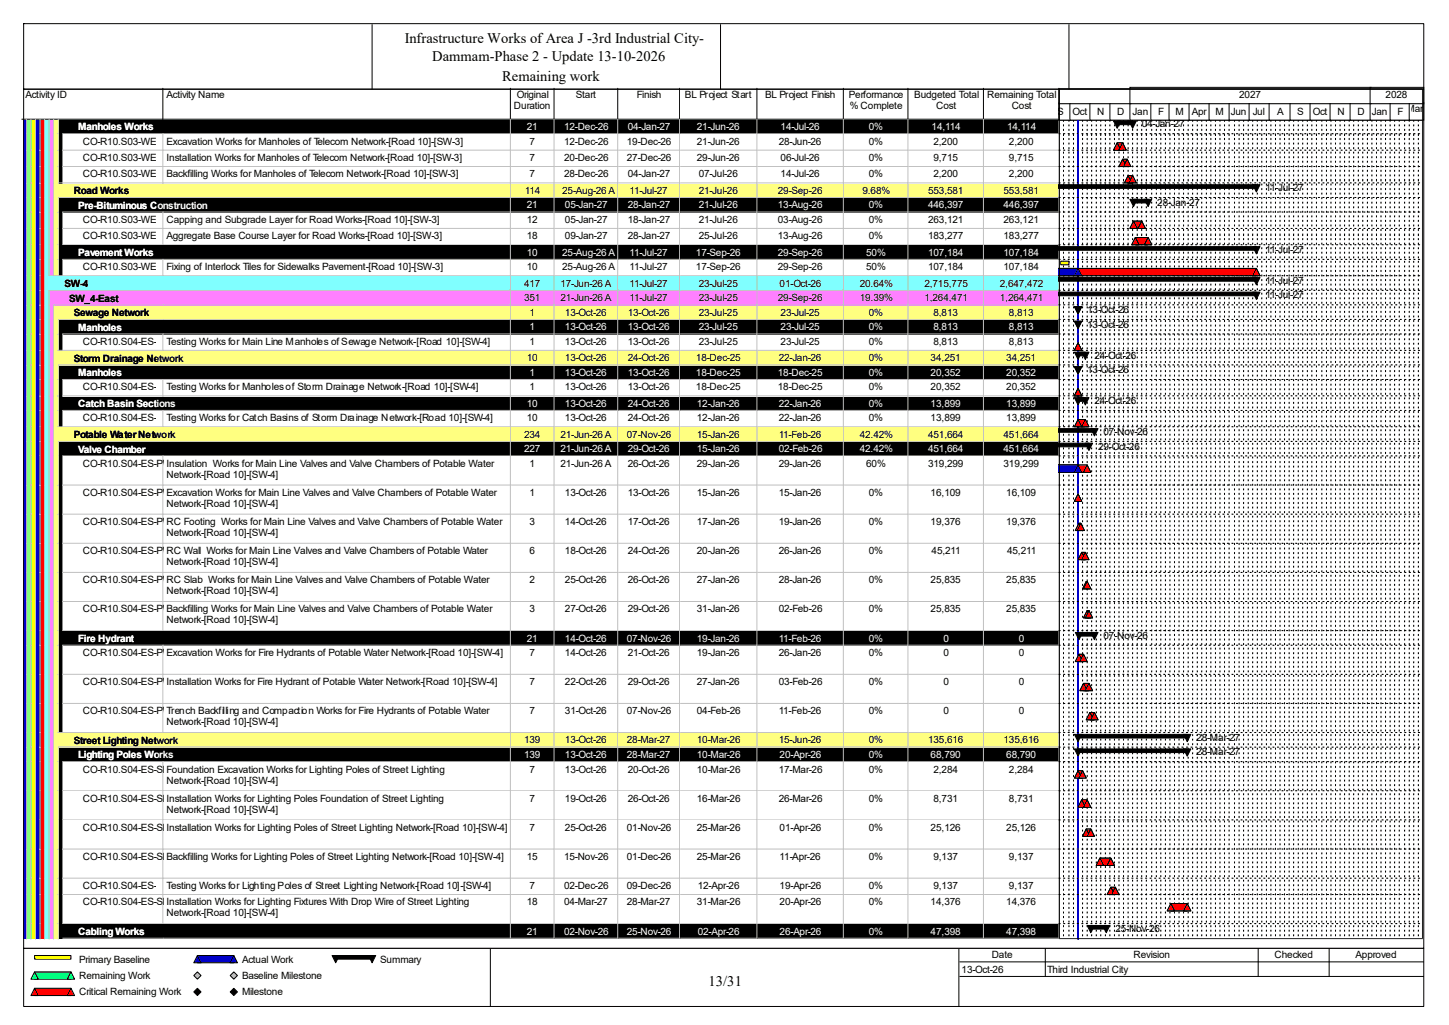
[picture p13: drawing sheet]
<svg xmlns="http://www.w3.org/2000/svg" width="420mm" height="297mm" viewBox="0 0 420 297" stroke-linecap="round" stroke-linejoin="round" font-family="sans-serif">
<defs><g id="words">
<g font-size="4.2">
<text x="117.3" y="12.4">Infrastructure Works of Area J -3rd Industrial City-</text>
<text x="125.3" y="17.7">Dammam-Phase 2 - Update 13-10-2026</text>
<text x="145.5" y="23.5">Remaining work</text>
<text x="205.4" y="285.6">13/31</text>
</g>
<g font-size="2.9">
<text x="7.4" y="28.4">Activity ID</text>
<text x="48.3" y="28.4">Activity Name</text>
<text x="149.8" y="28.4">Original</text>
<text x="166.9" y="28.4">Start</text>
<text x="184.6" y="28.4">Finish</text>
<text x="198.5" y="28.4">BL Project Start</text>
<text x="221.8" y="28.4">BL Project Finish</text>
<text x="246" y="28.4">Performance</text>
<text x="265" y="28.4">Budgeted Total</text>
<text x="286.1" y="28.4">Remaining Total</text>
<text x="359.2" y="28.4">2027</text>
<text x="401.6" y="28.4">2028</text>
<text x="149" y="31.6">Duration</text>
<text x="246.3" y="31.6">% Complete</text>
<text x="271.4" y="31.6">Cost</text>
<text x="293.2" y="31.6">Cost</text>
<text x="306.4" y="33.2">S</text>
<text x="310.9" y="33.2">Oct</text>
<text x="318" y="33.2">N</text>
<text x="323.8" y="33.2">D</text>
<text x="328.3" y="33.2">Jan</text>
<text x="335.7" y="33.2">F</text>
<text x="340.7" y="33.2">M</text>
<text x="345.4" y="33.2">Apr</text>
<text x="352.3" y="33.2">M</text>
<text x="356.8" y="33.2">Jun</text>
<text x="363.1" y="33.2">Jul</text>
<text x="370.2" y="33.2">A</text>
<text x="376" y="33.2">S</text>
<text x="380.5" y="33.2">Oct</text>
<text x="387.6" y="33.2">N</text>
<text x="393.4" y="33.2">D</text>
<text x="397.6" y="33.2">Jan</text>
<text x="405" y="33.2">F</text>
<text x="407.7" y="32.4">Mar</text>
<text x="24" y="41.9">CO-R10.S03-WE-TE-140</text>
<text x="48.3" y="41.9">Excavation Works for Manholes of Telecom Network-[Road 10]-[SW-3]</text>
<text x="153.5" y="41.9">7</text>
<text x="163.5" y="41.9">12-Dec-26</text>
<text x="181.7" y="41.9">19-Dec-26</text>
<text x="202" y="41.9">21-Jun-26</text>
<text x="225.7" y="41.9">28-Jun-26</text>
<text x="251.8" y="41.9">0%</text>
<text x="270.6" y="41.9">2,200</text>
<text x="292.4" y="41.9">2,200</text>
<text x="330.9" y="36.9">04-Jan-27</text>
<text x="24" y="46.7">CO-R10.S03-WE-TE-150</text>
<text x="48.3" y="46.7">Installation Works for Manholes of Telecom Network-[Road 10]-[SW-3]</text>
<text x="153.5" y="46.7">7</text>
<text x="163.5" y="46.7">20-Dec-26</text>
<text x="181.7" y="46.7">27-Dec-26</text>
<text x="202" y="46.7">29-Jun-26</text>
<text x="226.2" y="46.7">06-Jul-26</text>
<text x="251.8" y="46.7">0%</text>
<text x="270.6" y="46.7">9,715</text>
<text x="292.4" y="46.7">9,715</text>
<text x="24" y="51.4">CO-R10.S03-WE-TE-160</text>
<text x="48.3" y="51.4">Backfilling Works for Manholes of Telecom Network-[Road 10]-[SW-3]</text>
<text x="153.5" y="51.4">7</text>
<text x="163.5" y="51.4">28-Dec-26</text>
<text x="181.9" y="51.4">04-Jan-27</text>
<text x="202.5" y="51.4">07-Jul-26</text>
<text x="226.2" y="51.4">14-Jul-26</text>
<text x="251.8" y="51.4">0%</text>
<text x="270.6" y="51.4">2,200</text>
<text x="292.4" y="51.4">2,200</text>
<text x="21.4" y="56.2">Road Works</text>
<text x="152.1" y="56.1">114</text>
<text x="162.9" y="56.1">25-Aug-26 A</text>
<text x="182.5" y="56.1">11-Jul-27</text>
<text x="202.5" y="56.1">21-Jul-26</text>
<text x="225.5" y="56.1">29-Sep-26</text>
<text x="250" y="56.1">9.68%</text>
<text x="269" y="56.1">553,581</text>
<text x="290.9" y="56.1">553,581</text>
<text x="335.4" y="59.6">28-Jan-27</text>
<text x="366.8" y="55.4">11-Jul-27</text>
<text x="24" y="64.6">CO-R10.S03-WE-RD-100</text>
<text x="48.3" y="64.6">Capping and Subgrade Layer for Road Works-[Road 10]-[SW-3]</text>
<text x="152.7" y="64.6">12</text>
<text x="163.7" y="64.6">05-Jan-27</text>
<text x="181.9" y="64.6">18-Jan-27</text>
<text x="202.5" y="64.6">21-Jul-26</text>
<text x="225.5" y="64.6">03-Aug-26</text>
<text x="251.8" y="64.6">0%</text>
<text x="269" y="64.6">263,121</text>
<text x="290.9" y="64.6">263,121</text>
<text x="24" y="69.3">CO-R10.S03-WE-RD-110</text>
<text x="48.3" y="69.3">Aggregate Base Course Layer for Road Works-[Road 10]-[SW-3]</text>
<text x="152.7" y="69.3">18</text>
<text x="163.7" y="69.3">09-Jan-27</text>
<text x="181.9" y="69.3">28-Jan-27</text>
<text x="202.5" y="69.3">25-Jul-26</text>
<text x="225.5" y="69.3">13-Aug-26</text>
<text x="251.8" y="69.3">0%</text>
<text x="269" y="69.3">183,277</text>
<text x="290.9" y="69.3">183,277</text>
<text x="366.8" y="73.3">11-Jul-27</text>
<text x="18.7" y="83.1">SW-4</text>
<text x="24" y="78.3">CO-R10.S03-WE-RD-130</text>
<text x="48.3" y="78.3">Fixing of Interlock Tiles for Sidewalks Pavement-[Road 10]-[SW-3]</text>
<text x="151.9" y="83.1">417</text>
<text x="152.7" y="78.3">10</text>
<text x="162.4" y="83.1">17-Jun-26 A</text>
<text x="162.9" y="78.3">25-Aug-26 A</text>
<text x="182.5" y="78.3">11-Jul-27</text>
<text x="182.5" y="83.1">11-Jul-27</text>
<text x="201.7" y="78.3">17-Sep-26</text>
<text x="202.5" y="83.1">23-Jul-25</text>
<text x="225.5" y="78.3">29-Sep-26</text>
<text x="226" y="83.1">01-Oct-26</text>
<text x="249.2" y="83.1">20.64%</text>
<text x="251" y="78.3">50%</text>
<text x="267.9" y="83.1">2,715,775</text>
<text x="269" y="78.3">107,184</text>
<text x="289.8" y="83.1">2,647,472</text>
<text x="290.9" y="78.3">107,184</text>
<text x="366.8" y="82.3">11-Jul-27</text>
<text x="20" y="87.4">SW_4-East</text>
<text x="151.9" y="87.3">351</text>
<text x="162.4" y="87.3">21-Jun-26 A</text>
<text x="182.5" y="87.3">11-Jul-27</text>
<text x="202.5" y="87.3">23-Jul-25</text>
<text x="225.5" y="87.3">29-Sep-26</text>
<text x="249.2" y="87.3">19.39%</text>
<text x="267.9" y="87.3">1,264,471</text>
<text x="289.8" y="87.3">1,264,471</text>
<text x="366.8" y="86.5">11-Jul-27</text>
<text x="21.4" y="91.6">Sewage Network</text>
<text x="153.5" y="91.5">1</text>
<text x="163.7" y="91.5">13-Oct-26</text>
<text x="181.9" y="91.5">13-Oct-26</text>
<text x="202.5" y="91.5">23-Jul-25</text>
<text x="226.2" y="91.5">23-Jul-25</text>
<text x="251.8" y="91.5">0%</text>
<text x="270.6" y="91.5">8,813</text>
<text x="292.4" y="91.5">8,813</text>
<text x="315.1" y="90.7">13-Oct-26</text>
<text x="315.1" y="94.9">13-Oct-26</text>
<text x="24" y="99.9">CO-R10.S04-ES-SW-210</text>
<text x="48.3" y="99.9">Testing Works for Main Line Manholes of Sewage Network-[Road 10]-[SW-4]</text>
<text x="153.5" y="99.9">1</text>
<text x="163.7" y="99.9">13-Oct-26</text>
<text x="181.9" y="99.9">13-Oct-26</text>
<text x="202.5" y="99.9">23-Jul-25</text>
<text x="226.2" y="99.9">23-Jul-25</text>
<text x="251.8" y="99.9">0%</text>
<text x="270.6" y="99.9">8,813</text>
<text x="292.4" y="99.9">8,813</text>
<text x="21.4" y="104.8">Storm Drainage Network</text>
<text x="152.7" y="104.7">10</text>
<text x="163.7" y="104.7">13-Oct-26</text>
<text x="181.9" y="104.7">24-Oct-26</text>
<text x="201.7" y="104.7">18-Dec-25</text>
<text x="225.7" y="104.7">22-Jan-26</text>
<text x="251.8" y="104.7">0%</text>
<text x="269.7" y="104.7">34,251</text>
<text x="291.6" y="104.7">34,251</text>
<text x="317.2" y="103.9">24-Oct-26</text>
<text x="24" y="113.1">CO-R10.S04-ES-SD-210</text>
<text x="48.3" y="113.1">Testing Works for Manholes of Storm Drainage Network-[Road 10]-[SW-4]</text>
<text x="153.5" y="113.1">1</text>
<text x="163.7" y="113.1">13-Oct-26</text>
<text x="181.9" y="113.1">13-Oct-26</text>
<text x="201.7" y="113.1">18-Dec-25</text>
<text x="225.5" y="113.1">18-Dec-25</text>
<text x="251.8" y="113.1">0%</text>
<text x="269.7" y="113.1">20,352</text>
<text x="291.6" y="113.1">20,352</text>
<text x="315.1" y="108.1">13-Oct-26</text>
<text x="317.2" y="117.1">24-Oct-26</text>
<text x="24" y="122.1">CO-R10.S04-ES-SD-160</text>
<text x="48.3" y="122.1">Testing Works for Catch Basins of Storm Drainage Network-[Road 10]-[SW-4]</text>
<text x="152.7" y="122.1">10</text>
<text x="163.7" y="122.1">13-Oct-26</text>
<text x="181.9" y="122.1">24-Oct-26</text>
<text x="202" y="122.1">12-Jan-26</text>
<text x="225.7" y="122.1">22-Jan-26</text>
<text x="251.8" y="122.1">0%</text>
<text x="269.7" y="122.1">13,899</text>
<text x="291.6" y="122.1">13,899</text>
<text x="21.4" y="126.9">Potable Water Network</text>
<text x="151.9" y="126.8">234</text>
<text x="162.4" y="126.8">21-Jun-26 A</text>
<text x="181.7" y="126.8">07-Nov-26</text>
<text x="202" y="126.8">15-Jan-26</text>
<text x="225.7" y="126.8">11-Feb-26</text>
<text x="249.2" y="126.8">42.42%</text>
<text x="269" y="126.8">451,664</text>
<text x="290.9" y="126.8">451,664</text>
<text x="318.3" y="130.3">29-Oct-26</text>
<text x="319.9" y="126">07-Nov-26</text>
<text x="24" y="135.3">CO-R10.S04-ES-PW-210</text>
<text x="48.3" y="135.3">Insulation Works for Main Line Valves and Valve Chambers of Potable Water</text>
<text x="153.5" y="135.3">1</text>
<text x="162.4" y="135.3">21-Jun-26 A</text>
<text x="181.9" y="135.3">26-Oct-26</text>
<text x="202" y="135.3">29-Jan-26</text>
<text x="225.7" y="135.3">29-Jan-26</text>
<text x="251" y="135.3">60%</text>
<text x="269" y="135.3">319,299</text>
<text x="290.9" y="135.3">319,299</text>
<text x="24" y="143.7">CO-R10.S04-ES-PW-170</text>
<text x="48.3" y="138.4">Network-[Road 10]-[SW-4]</text>
<text x="48.3" y="143.7">Excavation Works for Main Line Valves and Valve Chambers of Potable Water</text>
<text x="153.5" y="143.7">1</text>
<text x="163.7" y="143.7">13-Oct-26</text>
<text x="181.9" y="143.7">13-Oct-26</text>
<text x="202" y="143.7">15-Jan-26</text>
<text x="225.7" y="143.7">15-Jan-26</text>
<text x="251.8" y="143.7">0%</text>
<text x="269.7" y="143.7">16,109</text>
<text x="291.6" y="143.7">16,109</text>
<text x="48.3" y="146.9">Network-[Road 10]-[SW-4]</text>
<text x="24" y="152.1">CO-R10.S04-ES-PW-180</text>
<text x="48.3" y="152.1">RC Footing Works for Main Line Valves and Valve Chambers of Potable Water</text>
<text x="48.3" y="155.3">Network-[Road 10]-[SW-4]</text>
<text x="153.5" y="152.1">3</text>
<text x="163.7" y="152.1">14-Oct-26</text>
<text x="181.9" y="152.1">17-Oct-26</text>
<text x="202" y="152.1">17-Jan-26</text>
<text x="225.7" y="152.1">19-Jan-26</text>
<text x="251.8" y="152.1">0%</text>
<text x="269.7" y="152.1">19,376</text>
<text x="291.6" y="152.1">19,376</text>
<text x="24" y="160.6">CO-R10.S04-ES-PW-190</text>
<text x="48.3" y="160.6">RC Wall Works for Main Line Valves and Valve Chambers of Potable Water</text>
<text x="153.5" y="160.6">6</text>
<text x="163.7" y="160.6">18-Oct-26</text>
<text x="181.9" y="160.6">24-Oct-26</text>
<text x="202" y="160.6">20-Jan-26</text>
<text x="225.7" y="160.6">26-Jan-26</text>
<text x="251.8" y="160.6">0%</text>
<text x="270" y="160.6">45,211</text>
<text x="291.9" y="160.6">45,211</text>
<text x="48.3" y="163.7">Network-[Road 10]-[SW-4]</text>
<text x="24" y="169">CO-R10.S04-ES-PW-200</text>
<text x="48.3" y="169">RC Slab Works for Main Line Valves and Valve Chambers of Potable Water</text>
<text x="48.3" y="172.2">Network-[Road 10]-[SW-4]</text>
<text x="153.5" y="169">2</text>
<text x="163.7" y="169">25-Oct-26</text>
<text x="181.9" y="169">26-Oct-26</text>
<text x="202" y="169">27-Jan-26</text>
<text x="225.7" y="169">28-Jan-26</text>
<text x="251.8" y="169">0%</text>
<text x="269.7" y="169">25,835</text>
<text x="291.6" y="169">25,835</text>
<text x="24" y="177.5">CO-R10.S04-ES-PW-220</text>
<text x="48.3" y="177.5">Backfilling Works for Main Line Valves and Valve Chambers of Potable Water</text>
<text x="153.5" y="177.5">3</text>
<text x="163.7" y="177.5">27-Oct-26</text>
<text x="181.9" y="177.5">29-Oct-26</text>
<text x="202" y="177.5">31-Jan-26</text>
<text x="225.7" y="177.5">02-Feb-26</text>
<text x="251.8" y="177.5">0%</text>
<text x="269.7" y="177.5">25,835</text>
<text x="291.6" y="177.5">25,835</text>
<text x="48.3" y="180.6">Network-[Road 10]-[SW-4]</text>
<text x="319.9" y="185.1">07-Nov-26</text>
<text x="24" y="190.1">CO-R10.S04-ES-PW-140</text>
<text x="48.3" y="190.1">Excavation Works for Fire Hydrants of Potable Water Network-[Road 10]-[SW-4]</text>
<text x="153.5" y="190.1">7</text>
<text x="163.7" y="190.1">14-Oct-26</text>
<text x="181.9" y="190.1">21-Oct-26</text>
<text x="202" y="190.1">19-Jan-26</text>
<text x="225.7" y="190.1">26-Jan-26</text>
<text x="251.8" y="190.1">0%</text>
<text x="273.4" y="190.1">0</text>
<text x="295.3" y="190.1">0</text>
<text x="24" y="198.5">CO-R10.S04-ES-PW-150</text>
<text x="48.3" y="198.5">Installation Works for Fire Hydrant of Potable Water Network-[Road 10]-[SW-4]</text>
<text x="153.5" y="198.5">7</text>
<text x="163.7" y="198.5">22-Oct-26</text>
<text x="181.9" y="198.5">29-Oct-26</text>
<text x="202" y="198.5">27-Jan-26</text>
<text x="225.7" y="198.5">03-Feb-26</text>
<text x="251.8" y="198.5">0%</text>
<text x="273.4" y="198.5">0</text>
<text x="295.3" y="198.5">0</text>
<text x="24" y="207">CO-R10.S04-ES-PW-160</text>
<text x="48.3" y="207">Trench Backfilling and Compaction Works for Fire Hydrants of Potable Water</text>
<text x="153.5" y="207">7</text>
<text x="163.7" y="207">31-Oct-26</text>
<text x="181.7" y="207">07-Nov-26</text>
<text x="202" y="207">04-Feb-26</text>
<text x="225.7" y="207">11-Feb-26</text>
<text x="251.8" y="207">0%</text>
<text x="273.4" y="207">0</text>
<text x="295.3" y="207">0</text>
<text x="21.4" y="215.5">Street Lighting Network</text>
<text x="48.3" y="210.1">Network-[Road 10]-[SW-4]</text>
<text x="151.9" y="215.4">139</text>
<text x="163.7" y="215.4">13-Oct-26</text>
<text x="181.7" y="215.4">28-Mar-27</text>
<text x="202" y="215.4">10-Mar-26</text>
<text x="225.7" y="215.4">15-Jun-26</text>
<text x="251.8" y="215.4">0%</text>
<text x="269" y="215.4">135,616</text>
<text x="290.9" y="215.4">135,616</text>
<text x="346.8" y="214.6">28-Mar-27</text>
<text x="346.8" y="218.9">28-Mar-27</text>
<text x="24" y="223.9">CO-R10.S04-ES-SL-100</text>
<text x="48.3" y="223.9">Foundation Excavation Works for Lighting Poles of Street Lighting</text>
<text x="48.3" y="227">Network-[Road 10]-[SW-4]</text>
<text x="153.5" y="223.9">7</text>
<text x="163.7" y="223.9">13-Oct-26</text>
<text x="181.9" y="223.9">20-Oct-26</text>
<text x="202" y="223.9">10-Mar-26</text>
<text x="225.7" y="223.9">17-Mar-26</text>
<text x="251.8" y="223.9">0%</text>
<text x="270.6" y="223.9">2,284</text>
<text x="292.4" y="223.9">2,284</text>
<text x="24" y="232.3">CO-R10.S04-ES-SL-110</text>
<text x="48.3" y="232.3">Installation Works for Lighting Poles Foundation of Street Lighting</text>
<text x="153.5" y="232.3">7</text>
<text x="163.7" y="232.3">19-Oct-26</text>
<text x="181.9" y="232.3">26-Oct-26</text>
<text x="202" y="232.3">16-Mar-26</text>
<text x="225.7" y="232.3">26-Mar-26</text>
<text x="251.8" y="232.3">0%</text>
<text x="270.6" y="232.3">8,731</text>
<text x="292.4" y="232.3">8,731</text>
<text x="48.3" y="235.5">Network-[Road 10]-[SW-4]</text>
<text x="24" y="240.7">CO-R10.S04-ES-SL-120</text>
<text x="48.3" y="240.7">Installation Works for Lighting Poles of Street Lighting Network-[Road 10]-[SW-4]</text>
<text x="153.5" y="240.7">7</text>
<text x="163.7" y="240.7">25-Oct-26</text>
<text x="181.7" y="240.7">01-Nov-26</text>
<text x="202" y="240.7">25-Mar-26</text>
<text x="226" y="240.7">01-Apr-26</text>
<text x="251.8" y="240.7">0%</text>
<text x="269.7" y="240.7">25,126</text>
<text x="291.6" y="240.7">25,126</text>
<text x="24" y="249.2">CO-R10.S04-ES-SL-210</text>
<text x="48.3" y="249.2">Backfilling Works for Lighting Poles of Street Lighting Network-[Road 10]-[SW-4]</text>
<text x="152.7" y="249.2">15</text>
<text x="163.5" y="249.2">15-Nov-26</text>
<text x="181.7" y="249.2">01-Dec-26</text>
<text x="202" y="249.2">25-Mar-26</text>
<text x="226" y="249.2">11-Apr-26</text>
<text x="251.8" y="249.2">0%</text>
<text x="270.6" y="249.2">9,137</text>
<text x="292.4" y="249.2">9,137</text>
<text x="24" y="257.6">CO-R10.S04-ES-SL-200</text>
<text x="48.3" y="257.6">Testing Works for Lighting Poles of Street Lighting Network-[Road 10]-[SW-4]</text>
<text x="153.5" y="257.6">7</text>
<text x="163.5" y="257.6">02-Dec-26</text>
<text x="181.7" y="257.6">09-Dec-26</text>
<text x="202.3" y="257.6">12-Apr-26</text>
<text x="226" y="257.6">19-Apr-26</text>
<text x="251.8" y="257.6">0%</text>
<text x="270.6" y="257.6">9,137</text>
<text x="292.4" y="257.6">9,137</text>
<text x="24" y="262.3">CO-R10.S04-ES-SL-130</text>
<text x="48.3" y="262.3">Installation Works for Lighting Fixtures With Drop Wire of Street Lighting</text>
<text x="152.7" y="262.3">18</text>
<text x="163.5" y="262.3">04-Mar-27</text>
<text x="181.7" y="262.3">28-Mar-27</text>
<text x="202" y="262.3">31-Mar-26</text>
<text x="226" y="262.3">20-Apr-26</text>
<text x="251.8" y="262.3">0%</text>
<text x="269.7" y="262.3">14,376</text>
<text x="291.6" y="262.3">14,376</text>
<text x="48.3" y="265.5">Network-[Road 10]-[SW-4]</text>
<text x="323.3" y="270">25-Nov-26</text>
<text x="22.9" y="279">Primary Baseline</text>
<text x="70.1" y="279">Actual Work</text>
<text x="110.2" y="279">Summary</text>
<text x="278.7" y="281.9">13-Oct-26</text>
<text x="287.4" y="277.7">Date</text>
<text x="303.5" y="281.9">Third Industrial City</text>
<text x="328.5" y="277.7">Revision</text>
<text x="369.4" y="277.7">Checked</text>
<text x="392.9" y="277.7">Approved</text>
<text x="22.9" y="283.7">Remaining Work</text>
<text x="70.1" y="283.7">Baseline Milestone</text>
<text x="22.9" y="288.5">Critical Remaining Work</text>
<text x="70.1" y="288.5">Milestone</text>
</g>
<g font-size="2.9" fill="#fff">
<text x="22.7" y="37.8">Manholes Works</text>
<text x="152.7" y="37.7">21</text>
<text x="163.5" y="37.7">12-Dec-26</text>
<text x="181.9" y="37.7">04-Jan-27</text>
<text x="202" y="37.7">21-Jun-26</text>
<text x="226.2" y="37.7">14-Jul-26</text>
<text x="251.8" y="37.7">0%</text>
<text x="270" y="37.7">14,114</text>
<text x="291.9" y="37.7">14,114</text>
<text x="22.7" y="60.5">Pre-Bituminous Construction</text>
<text x="152.7" y="60.4">21</text>
<text x="163.7" y="60.4">05-Jan-27</text>
<text x="181.9" y="60.4">28-Jan-27</text>
<text x="202.5" y="60.4">21-Jul-26</text>
<text x="225.5" y="60.4">13-Aug-26</text>
<text x="251.8" y="60.4">0%</text>
<text x="269" y="60.4">446,397</text>
<text x="290.9" y="60.4">446,397</text>
<text x="22.7" y="74.2">Pavement Works</text>
<text x="152.7" y="74.1">10</text>
<text x="162.9" y="74.1">25-Aug-26 A</text>
<text x="182.5" y="74.1">11-Jul-27</text>
<text x="201.7" y="74.1">17-Sep-26</text>
<text x="225.5" y="74.1">29-Sep-26</text>
<text x="251" y="74.1">50%</text>
<text x="269" y="74.1">107,184</text>
<text x="290.9" y="74.1">107,184</text>
<text x="22.7" y="95.8">Manholes</text>
<text x="153.5" y="95.7">1</text>
<text x="163.7" y="95.7">13-Oct-26</text>
<text x="181.9" y="95.7">13-Oct-26</text>
<text x="202.5" y="95.7">23-Jul-25</text>
<text x="226.2" y="95.7">23-Jul-25</text>
<text x="251.8" y="95.7">0%</text>
<text x="270.6" y="95.7">8,813</text>
<text x="292.4" y="95.7">8,813</text>
<text x="22.7" y="109">Manholes</text>
<text x="153.5" y="108.9">1</text>
<text x="163.7" y="108.9">13-Oct-26</text>
<text x="181.9" y="108.9">13-Oct-26</text>
<text x="201.7" y="108.9">18-Dec-25</text>
<text x="225.5" y="108.9">18-Dec-25</text>
<text x="251.8" y="108.9">0%</text>
<text x="269.7" y="108.9">20,352</text>
<text x="291.6" y="108.9">20,352</text>
<text x="22.7" y="117.9">Catch Basin Sections</text>
<text x="152.7" y="117.9">10</text>
<text x="163.7" y="117.9">13-Oct-26</text>
<text x="181.9" y="117.9">24-Oct-26</text>
<text x="202" y="117.9">12-Jan-26</text>
<text x="225.7" y="117.9">22-Jan-26</text>
<text x="251.8" y="117.9">0%</text>
<text x="269.7" y="117.9">13,899</text>
<text x="291.6" y="117.9">13,899</text>
<text x="22.7" y="131.1">Valve Chamber</text>
<text x="151.9" y="131.1">227</text>
<text x="162.4" y="131.1">21-Jun-26 A</text>
<text x="181.9" y="131.1">29-Oct-26</text>
<text x="202" y="131.1">15-Jan-26</text>
<text x="225.7" y="131.1">02-Feb-26</text>
<text x="249.2" y="131.1">42.42%</text>
<text x="269" y="131.1">451,664</text>
<text x="290.9" y="131.1">451,664</text>
<text x="22.7" y="186">Fire Hydrant</text>
<text x="152.7" y="185.9">21</text>
<text x="163.7" y="185.9">14-Oct-26</text>
<text x="181.7" y="185.9">07-Nov-26</text>
<text x="202" y="185.9">19-Jan-26</text>
<text x="225.7" y="185.9">11-Feb-26</text>
<text x="251.8" y="185.9">0%</text>
<text x="273.4" y="185.9">0</text>
<text x="295.3" y="185.9">0</text>
<text x="22.7" y="219.7">Lighting Poles Works</text>
<text x="151.9" y="219.6">139</text>
<text x="163.7" y="219.6">13-Oct-26</text>
<text x="181.7" y="219.6">28-Mar-27</text>
<text x="202" y="219.6">10-Mar-26</text>
<text x="226" y="219.6">20-Apr-26</text>
<text x="251.8" y="219.6">0%</text>
<text x="269.7" y="219.6">68,790</text>
<text x="291.6" y="219.6">68,790</text>
<text x="22.7" y="270.9">Cabling Works</text>
<text x="152.7" y="270.8">21</text>
<text x="163.5" y="270.8">02-Nov-26</text>
<text x="181.7" y="270.8">25-Nov-26</text>
<text x="202.3" y="270.8">02-Apr-26</text>
<text x="226" y="270.8">26-Apr-26</text>
<text x="251.8" y="270.8">0%</text>
<text x="269.7" y="270.8">47,398</text>
<text x="291.6" y="270.8">47,398</text>
</g>
</g></defs>
<path d="M47.2 25.6v8.9h-40.9" fill="none" stroke="#000" stroke-width=".29"/>
<path d="M47.5 25.6h100.7v9.2h-100.7z" fill="#fff"/>
<path d="M147.9 25.6v8.9h-100.7" fill="none" stroke="#000" stroke-width=".29"/>
<path d="M148.2 25.6h12.7v9.2h-12.7z" fill="#fff"/>
<path d="M160.6 25.6v8.9h-12.7" fill="none" stroke="#000" stroke-width=".29"/>
<path d="M160.9 25.6h18.4v9.2h-18.4z" fill="#fff"/>
<path d="M179 25.6v8.9h-18.4" fill="none" stroke="#000" stroke-width=".29"/>
<path d="M179.3 25.6h17.9v9.2h-17.9z" fill="#fff"/>
<path d="M197 25.6v8.9h-18" fill="none" stroke="#000" stroke-width=".29"/>
<path d="M197.2 25.6h22.5v9.2h-22.5z" fill="#fff"/>
<path d="M219.4 25.6v8.9h-22.4" fill="none" stroke="#000" stroke-width=".29"/>
<path d="M219.7 25.6h25v9.2h-25z" fill="#fff"/>
<path d="M244.4 25.6v8.9h-25" fill="none" stroke="#000" stroke-width=".29"/>
<path d="M244.7 25.6h18.7v9.2h-18.7z" fill="#fff"/>
<path d="M263.2 25.6v8.9h-18.8" fill="none" stroke="#000" stroke-width=".29"/>
<path d="M263.4 25.6h21.9v9.2h-21.9z" fill="#fff"/>
<path d="M285 25.6v8.9h-21.8" fill="none" stroke="#000" stroke-width=".29"/>
<path d="M285.3 25.6h21.9v9.2h-21.9z" fill="#fff"/>
<path d="M306.9 25.6v8.9h-21.9" fill="none" stroke="#000" stroke-width=".29"/>
<path d="M6.6 34.8h1.3v4.2h-1.3z" fill="#00f"/>
<path d="M7.6 34.5v4.5" fill="none" stroke="#c0c0c0" stroke-width=".29"/>
<path d="M7.9 34.8h1.3v4.2h-1.3z" fill="#80ff80"/>
<path d="M9 34.5v4.5" fill="none" stroke="#c0c0c0" stroke-width=".29"/>
<path d="M9.2 34.8h1.3v4.2h-1.3z" fill="#ff0"/>
<path d="M10.3 34.5v4.5" fill="none" stroke="#c0c0c0" stroke-width=".29"/>
<path d="M10.5 34.8h1.4v4.2h-1.4z" fill="#00f"/>
<path d="M11.6 34.5v4.5" fill="none" stroke="#c0c0c0" stroke-width=".29"/>
<path d="M11.9 34.8h1.3v4.2h-1.3z" fill="#f00"/>
<path d="M12.9 34.5v4.5" fill="none" stroke="#c0c0c0" stroke-width=".29"/>
<path d="M13.2 34.8h1.3v4.2h-1.3z" fill="#80ffff"/>
<path d="M14.2 34.5v4.5" fill="none" stroke="#c0c0c0" stroke-width=".29"/>
<path d="M14.5 34.8h1.3v4.2h-1.3z" fill="#ff80ff"/>
<path d="M15.6 34.5v4.5" fill="none" stroke="#c0c0c0" stroke-width=".29"/>
<path d="M15.8 34.8h1.3v4.2h-1.3z" fill="#ffff80"/>
<path d="M16.9 34.5v4.5M147.9 34.5v4.3h-129.7M160.6 34.5v4.3h-12.4M179 34.5v4.3h-18.1M197 34.5v4.3h-17.7M219.4 34.5v4.3h-22.2M244.4 34.5v4.3h-24.7M263.2 34.5v4.3h-18.5M285 34.5v4.3h-21.6M306.9 34.5v4.3h-21.6" fill="none" stroke="#c0c0c0" stroke-width=".29"/>
<path d="M17.1 34.8h30.4v4.2h-30.4zM47.5 34.8h100.7v4.2h-100.7zM148.2 34.8h12.7v4.2h-12.7zM160.9 34.8h18.4v4.2h-18.4zM179.3 34.8h17.9v4.2h-17.9zM197.2 34.8h22.5v4.2h-22.5zM219.7 34.8h25v4.2h-25zM244.7 34.8h18.7v4.2h-18.7zM263.4 34.8h21.9v4.2h-21.9zM285.3 34.8h21.9v4.2h-21.9z" fill="#000"/>
<path d="M6.6 39h1.3v4.8h-1.3z" fill="#00f"/>
<path d="M7.6 38.8v5" fill="none" stroke="#c0c0c0" stroke-width=".29"/>
<path d="M7.9 39h1.3v4.8h-1.3z" fill="#80ff80"/>
<path d="M9 38.8v5" fill="none" stroke="#c0c0c0" stroke-width=".29"/>
<path d="M9.2 39h1.3v4.8h-1.3z" fill="#ff0"/>
<path d="M10.3 38.8v5" fill="none" stroke="#c0c0c0" stroke-width=".29"/>
<path d="M10.5 39h1.4v4.8h-1.4z" fill="#00f"/>
<path d="M11.6 38.8v5" fill="none" stroke="#c0c0c0" stroke-width=".29"/>
<path d="M11.9 39h1.3v4.8h-1.3z" fill="#f00"/>
<path d="M12.9 38.8v5" fill="none" stroke="#c0c0c0" stroke-width=".29"/>
<path d="M13.2 39h1.3v4.8h-1.3z" fill="#80ffff"/>
<path d="M14.2 38.8v5" fill="none" stroke="#c0c0c0" stroke-width=".29"/>
<path d="M14.5 39h1.3v4.8h-1.3z" fill="#ff80ff"/>
<path d="M15.6 38.8v5" fill="none" stroke="#c0c0c0" stroke-width=".29"/>
<path d="M15.8 39h1.3v4.8h-1.3z" fill="#ffff80"/>
<path d="M16.9 38.8v5M18.2 38.8v5" fill="none" stroke="#c0c0c0" stroke-width=".29"/>
<path d="M17.1 39h1.4v4.8h-1.4z" fill="#000"/>
<path d="M18.5 39h29v4.8h-29z" fill="#fff"/>
<path d="M47.2 38.8v5M18.2 43.5h29.3" fill="none" stroke="#c0c0c0" stroke-width=".29"/>
<path d="M47.5 39h100.7v4.8h-100.7z" fill="#fff"/>
<path d="M147.9 38.8v4.7h-100.4" fill="none" stroke="#c0c0c0" stroke-width=".29"/>
<path d="M148.2 39h12.7v4.8h-12.7z" fill="#fff"/>
<path d="M160.6 38.8v4.7h-12.4" fill="none" stroke="#c0c0c0" stroke-width=".29"/>
<path d="M160.9 39h18.4v4.8h-18.4z" fill="#fff"/>
<path d="M179 38.8v4.7h-18.1" fill="none" stroke="#c0c0c0" stroke-width=".29"/>
<path d="M179.3 39h17.9v4.8h-17.9z" fill="#fff"/>
<path d="M197 38.8v4.7h-17.7" fill="none" stroke="#c0c0c0" stroke-width=".29"/>
<path d="M197.2 39h22.5v4.8h-22.5z" fill="#fff"/>
<path d="M219.4 38.8v4.7h-22.2" fill="none" stroke="#c0c0c0" stroke-width=".29"/>
<path d="M219.7 39h25v4.8h-25z" fill="#fff"/>
<path d="M244.4 38.8v4.7h-24.7" fill="none" stroke="#c0c0c0" stroke-width=".29"/>
<path d="M244.7 39h18.7v4.8h-18.7z" fill="#fff"/>
<path d="M263.2 38.8v4.7h-18.5" fill="none" stroke="#c0c0c0" stroke-width=".29"/>
<path d="M263.4 39h21.9v4.8h-21.9z" fill="#fff"/>
<path d="M285 38.8v4.7h-21.6" fill="none" stroke="#c0c0c0" stroke-width=".29"/>
<path d="M285.3 39h21.9v4.8h-21.9z" fill="#fff"/>
<path d="M306.9 38.8v4.7h-21.6" fill="none" stroke="#c0c0c0" stroke-width=".29"/>
<path d="M6.6 43.8h1.3v4.7h-1.3z" fill="#00f"/>
<path d="M7.6 43.5v5" fill="none" stroke="#c0c0c0" stroke-width=".29"/>
<path d="M7.9 43.8h1.3v4.7h-1.3z" fill="#80ff80"/>
<path d="M9 43.5v5" fill="none" stroke="#c0c0c0" stroke-width=".29"/>
<path d="M9.2 43.8h1.3v4.7h-1.3z" fill="#ff0"/>
<path d="M10.3 43.5v5" fill="none" stroke="#c0c0c0" stroke-width=".29"/>
<path d="M10.5 43.8h1.4v4.7h-1.4z" fill="#00f"/>
<path d="M11.6 43.5v5" fill="none" stroke="#c0c0c0" stroke-width=".29"/>
<path d="M11.9 43.8h1.3v4.7h-1.3z" fill="#f00"/>
<path d="M12.9 43.5v5" fill="none" stroke="#c0c0c0" stroke-width=".29"/>
<path d="M13.2 43.8h1.3v4.7h-1.3z" fill="#80ffff"/>
<path d="M14.2 43.5v5" fill="none" stroke="#c0c0c0" stroke-width=".29"/>
<path d="M14.5 43.8h1.3v4.7h-1.3z" fill="#ff80ff"/>
<path d="M15.6 43.5v5" fill="none" stroke="#c0c0c0" stroke-width=".29"/>
<path d="M15.8 43.8h1.3v4.7h-1.3z" fill="#ffff80"/>
<path d="M16.9 43.5v5M18.2 43.5v5" fill="none" stroke="#c0c0c0" stroke-width=".29"/>
<path d="M17.1 43.8h1.4v4.7h-1.4z" fill="#000"/>
<path d="M18.5 43.8h29v4.7h-29z" fill="#fff"/>
<path d="M18.2 48.3h29.3M47.2 43.5v5" fill="none" stroke="#c0c0c0" stroke-width=".29"/>
<path d="M47.5 43.8h100.7v4.7h-100.7z" fill="#fff"/>
<path d="M147.9 43.5v4.8h-100.4" fill="none" stroke="#c0c0c0" stroke-width=".29"/>
<path d="M148.2 43.8h12.7v4.7h-12.7z" fill="#fff"/>
<path d="M160.6 43.5v4.8h-12.4" fill="none" stroke="#c0c0c0" stroke-width=".29"/>
<path d="M160.9 43.8h18.4v4.7h-18.4z" fill="#fff"/>
<path d="M179 43.5v4.8h-18.1" fill="none" stroke="#c0c0c0" stroke-width=".29"/>
<path d="M179.3 43.8h17.9v4.7h-17.9z" fill="#fff"/>
<path d="M197 43.5v4.8h-17.7" fill="none" stroke="#c0c0c0" stroke-width=".29"/>
<path d="M197.2 43.8h22.5v4.7h-22.5z" fill="#fff"/>
<path d="M219.4 43.5v4.8h-22.2" fill="none" stroke="#c0c0c0" stroke-width=".29"/>
<path d="M219.7 43.8h25v4.7h-25z" fill="#fff"/>
<path d="M244.4 43.5v4.8h-24.7" fill="none" stroke="#c0c0c0" stroke-width=".29"/>
<path d="M244.7 43.8h18.7v4.7h-18.7z" fill="#fff"/>
<path d="M263.2 43.5v4.8h-18.5" fill="none" stroke="#c0c0c0" stroke-width=".29"/>
<path d="M263.4 43.8h21.9v4.7h-21.9z" fill="#fff"/>
<path d="M285 43.5v4.8h-21.6" fill="none" stroke="#c0c0c0" stroke-width=".29"/>
<path d="M285.3 43.8h21.9v4.7h-21.9z" fill="#fff"/>
<path d="M306.9 43.5v4.8h-21.6" fill="none" stroke="#c0c0c0" stroke-width=".29"/>
<path d="M6.6 48.5h1.3v4.8h-1.3z" fill="#00f"/>
<path d="M7.6 48.3v5" fill="none" stroke="#c0c0c0" stroke-width=".29"/>
<path d="M7.9 48.5h1.3v4.8h-1.3z" fill="#80ff80"/>
<path d="M9 48.3v5" fill="none" stroke="#c0c0c0" stroke-width=".29"/>
<path d="M9.2 48.5h1.3v4.8h-1.3z" fill="#ff0"/>
<path d="M10.3 48.3v5" fill="none" stroke="#c0c0c0" stroke-width=".29"/>
<path d="M10.5 48.5h1.4v4.8h-1.4z" fill="#00f"/>
<path d="M11.6 48.3v5" fill="none" stroke="#c0c0c0" stroke-width=".29"/>
<path d="M11.9 48.5h1.3v4.8h-1.3z" fill="#f00"/>
<path d="M12.9 48.3v5" fill="none" stroke="#c0c0c0" stroke-width=".29"/>
<path d="M13.2 48.5h1.3v4.8h-1.3z" fill="#80ffff"/>
<path d="M14.2 48.3v5" fill="none" stroke="#c0c0c0" stroke-width=".29"/>
<path d="M14.5 48.5h1.3v4.8h-1.3z" fill="#ff80ff"/>
<path d="M15.6 48.3v5" fill="none" stroke="#c0c0c0" stroke-width=".29"/>
<path d="M15.8 48.5h1.3v4.8h-1.3z" fill="#ffff80"/>
<path d="M16.9 48.3v5M16.9 53h1.6M18.2 48.3v5" fill="none" stroke="#c0c0c0" stroke-width=".29"/>
<path d="M17.1 48.5h1.4v4.8h-1.4z" fill="#000"/>
<path d="M18.5 48.5h29v4.8h-29z" fill="#fff"/>
<path d="M18.2 53h29.3M47.2 48.3v5" fill="none" stroke="#c0c0c0" stroke-width=".29"/>
<path d="M47.5 48.5h100.7v4.8h-100.7z" fill="#fff"/>
<path d="M147.9 48.3v4.7h-100.4" fill="none" stroke="#c0c0c0" stroke-width=".29"/>
<path d="M148.2 48.5h12.7v4.8h-12.7z" fill="#fff"/>
<path d="M160.6 48.3v4.7h-12.4" fill="none" stroke="#c0c0c0" stroke-width=".29"/>
<path d="M160.9 48.5h18.4v4.8h-18.4z" fill="#fff"/>
<path d="M179 48.3v4.7h-18.1" fill="none" stroke="#c0c0c0" stroke-width=".29"/>
<path d="M179.3 48.5h17.9v4.8h-17.9z" fill="#fff"/>
<path d="M197 48.3v4.7h-17.7" fill="none" stroke="#c0c0c0" stroke-width=".29"/>
<path d="M197.2 48.5h22.5v4.8h-22.5z" fill="#fff"/>
<path d="M219.4 48.3v4.7h-22.2" fill="none" stroke="#c0c0c0" stroke-width=".29"/>
<path d="M219.7 48.5h25v4.8h-25z" fill="#fff"/>
<path d="M244.4 48.3v4.7h-24.7" fill="none" stroke="#c0c0c0" stroke-width=".29"/>
<path d="M244.7 48.5h18.7v4.8h-18.7z" fill="#fff"/>
<path d="M263.2 48.3v4.7h-18.5" fill="none" stroke="#c0c0c0" stroke-width=".29"/>
<path d="M263.4 48.5h21.9v4.8h-21.9z" fill="#fff"/>
<path d="M285 48.3v4.7h-21.6" fill="none" stroke="#c0c0c0" stroke-width=".29"/>
<path d="M285.3 48.5h21.9v4.8h-21.9z" fill="#fff"/>
<path d="M306.9 48.3v4.7h-21.6" fill="none" stroke="#c0c0c0" stroke-width=".29"/>
<path d="M6.6 53.3h1.3v4.2h-1.3z" fill="#00f"/>
<path d="M7.6 53v4.5" fill="none" stroke="#c0c0c0" stroke-width=".29"/>
<path d="M7.9 53.3h1.3v4.2h-1.3z" fill="#80ff80"/>
<path d="M9 53v4.5" fill="none" stroke="#c0c0c0" stroke-width=".29"/>
<path d="M9.2 53.3h1.3v4.2h-1.3z" fill="#ff0"/>
<path d="M10.3 53v4.5" fill="none" stroke="#c0c0c0" stroke-width=".29"/>
<path d="M10.5 53.3h1.4v4.2h-1.4z" fill="#00f"/>
<path d="M11.6 53v4.5" fill="none" stroke="#c0c0c0" stroke-width=".29"/>
<path d="M11.9 53.3h1.3v4.2h-1.3z" fill="#f00"/>
<path d="M12.9 53v4.5" fill="none" stroke="#c0c0c0" stroke-width=".29"/>
<path d="M13.2 53.3h1.3v4.2h-1.3z" fill="#80ffff"/>
<path d="M14.2 53v4.5" fill="none" stroke="#c0c0c0" stroke-width=".29"/>
<path d="M14.5 53.3h1.3v4.2h-1.3z" fill="#ff80ff"/>
<path d="M15.6 53v4.5" fill="none" stroke="#c0c0c0" stroke-width=".29"/>
<path d="M15.8 53.3h31.7v4.2h-31.7z" fill="#ffff80"/>
<path d="M16.9 57.2h30.6" fill="none" stroke="#c0c0c0" stroke-width=".29"/>
<path d="M47.5 53.3h100.7v4.2h-100.7z" fill="#ffff80"/>
<path d="M147.9 53v4.2h-100.4" fill="none" stroke="#c0c0c0" stroke-width=".29"/>
<path d="M148.2 53.3h12.7v4.2h-12.7z" fill="#ffff80"/>
<path d="M160.6 53v4.2h-12.4" fill="none" stroke="#c0c0c0" stroke-width=".29"/>
<path d="M160.9 53.3h18.4v4.2h-18.4z" fill="#ffff80"/>
<path d="M179 53v4.2h-18.1" fill="none" stroke="#c0c0c0" stroke-width=".29"/>
<path d="M179.3 53.3h17.9v4.2h-17.9z" fill="#ffff80"/>
<path d="M197 53v4.2h-17.7" fill="none" stroke="#c0c0c0" stroke-width=".29"/>
<path d="M197.2 53.3h22.5v4.2h-22.5z" fill="#ffff80"/>
<path d="M219.4 53v4.2h-22.2" fill="none" stroke="#c0c0c0" stroke-width=".29"/>
<path d="M219.7 53.3h25v4.2h-25z" fill="#ffff80"/>
<path d="M244.4 53v4.2h-24.7" fill="none" stroke="#c0c0c0" stroke-width=".29"/>
<path d="M244.7 53.3h18.7v4.2h-18.7z" fill="#ffff80"/>
<path d="M263.2 53v4.2h-18.5" fill="none" stroke="#c0c0c0" stroke-width=".29"/>
<path d="M263.4 53.3h21.9v4.2h-21.9z" fill="#ffff80"/>
<path d="M285 53v4.2h-21.6" fill="none" stroke="#c0c0c0" stroke-width=".29"/>
<path d="M285.3 53.3h21.9v4.2h-21.9z" fill="#ffff80"/>
<path d="M306.9 53v4.2h-21.6" fill="none" stroke="#c0c0c0" stroke-width=".29"/>
<path d="M6.6 57.5h1.3v4.2h-1.3z" fill="#00f"/>
<path d="M7.6 57.2v4.5" fill="none" stroke="#c0c0c0" stroke-width=".29"/>
<path d="M7.9 57.5h1.3v4.2h-1.3z" fill="#80ff80"/>
<path d="M9 57.2v4.5" fill="none" stroke="#c0c0c0" stroke-width=".29"/>
<path d="M9.2 57.5h1.3v4.2h-1.3z" fill="#ff0"/>
<path d="M10.3 57.2v4.5" fill="none" stroke="#c0c0c0" stroke-width=".29"/>
<path d="M10.5 57.5h1.4v4.2h-1.4z" fill="#00f"/>
<path d="M11.6 57.2v4.5" fill="none" stroke="#c0c0c0" stroke-width=".29"/>
<path d="M11.9 57.5h1.3v4.2h-1.3z" fill="#f00"/>
<path d="M12.9 57.2v4.5" fill="none" stroke="#c0c0c0" stroke-width=".29"/>
<path d="M13.2 57.5h1.3v4.2h-1.3z" fill="#80ffff"/>
<path d="M14.2 57.2v4.5" fill="none" stroke="#c0c0c0" stroke-width=".29"/>
<path d="M14.5 57.5h1.3v4.2h-1.3z" fill="#ff80ff"/>
<path d="M15.6 57.2v4.5" fill="none" stroke="#c0c0c0" stroke-width=".29"/>
<path d="M15.8 57.5h1.3v4.2h-1.3z" fill="#ffff80"/>
<path d="M16.9 57.2v4.5M147.9 57.2v4.2h-129.7M160.6 57.2v4.2h-12.4M179 57.2v4.2h-18.1M197 57.2v4.2h-17.7M219.4 57.2v4.2h-22.2M244.4 57.2v4.2h-24.7M263.2 57.2v4.2h-18.5M285 57.2v4.2h-21.6M306.9 57.2v4.2h-21.6" fill="none" stroke="#c0c0c0" stroke-width=".29"/>
<path d="M17.1 57.5h30.4v4.2h-30.4zM47.5 57.5h100.7v4.2h-100.7zM148.2 57.5h12.7v4.2h-12.7zM160.9 57.5h18.4v4.2h-18.4zM179.3 57.5h17.9v4.2h-17.9zM197.2 57.5h22.5v4.2h-22.5zM219.7 57.5h25v4.2h-25zM244.7 57.5h18.7v4.2h-18.7zM263.4 57.5h21.9v4.2h-21.9zM285.3 57.5h21.9v4.2h-21.9z" fill="#000"/>
<path d="M6.6 61.7h1.3v4.8h-1.3z" fill="#00f"/>
<path d="M7.6 61.4v5.1" fill="none" stroke="#c0c0c0" stroke-width=".29"/>
<path d="M7.9 61.7h1.3v4.8h-1.3z" fill="#80ff80"/>
<path d="M9 61.4v5.1" fill="none" stroke="#c0c0c0" stroke-width=".29"/>
<path d="M9.2 61.7h1.3v4.8h-1.3z" fill="#ff0"/>
<path d="M10.3 61.4v5.1" fill="none" stroke="#c0c0c0" stroke-width=".29"/>
<path d="M10.5 61.7h1.4v4.8h-1.4z" fill="#00f"/>
<path d="M11.6 61.4v5.1" fill="none" stroke="#c0c0c0" stroke-width=".29"/>
<path d="M11.9 61.7h1.3v4.8h-1.3z" fill="#f00"/>
<path d="M12.9 61.4v5.1" fill="none" stroke="#c0c0c0" stroke-width=".29"/>
<path d="M13.2 61.7h1.3v4.8h-1.3z" fill="#80ffff"/>
<path d="M14.2 61.4v5.1" fill="none" stroke="#c0c0c0" stroke-width=".29"/>
<path d="M14.5 61.7h1.3v4.8h-1.3z" fill="#ff80ff"/>
<path d="M15.6 61.4v5.1" fill="none" stroke="#c0c0c0" stroke-width=".29"/>
<path d="M15.8 61.7h1.3v4.8h-1.3z" fill="#ffff80"/>
<path d="M16.9 61.4v5.1M18.2 61.4v5.1" fill="none" stroke="#c0c0c0" stroke-width=".29"/>
<path d="M17.1 61.7h1.4v4.8h-1.4z" fill="#000"/>
<path d="M18.5 61.7h29v4.8h-29z" fill="#fff"/>
<path d="M18.2 66.2h29.3M47.2 61.4v5.1" fill="none" stroke="#c0c0c0" stroke-width=".29"/>
<path d="M47.5 61.7h100.7v4.8h-100.7z" fill="#fff"/>
<path d="M147.9 61.4v4.8h-100.4" fill="none" stroke="#c0c0c0" stroke-width=".29"/>
<path d="M148.2 61.7h12.7v4.8h-12.7z" fill="#fff"/>
<path d="M160.6 61.4v4.8h-12.4" fill="none" stroke="#c0c0c0" stroke-width=".29"/>
<path d="M160.9 61.7h18.4v4.8h-18.4z" fill="#fff"/>
<path d="M179 61.4v4.8h-18.1" fill="none" stroke="#c0c0c0" stroke-width=".29"/>
<path d="M179.3 61.7h17.9v4.8h-17.9z" fill="#fff"/>
<path d="M197 61.4v4.8h-17.7" fill="none" stroke="#c0c0c0" stroke-width=".29"/>
<path d="M197.2 61.7h22.5v4.8h-22.5z" fill="#fff"/>
<path d="M219.4 61.4v4.8h-22.2" fill="none" stroke="#c0c0c0" stroke-width=".29"/>
<path d="M219.7 61.7h25v4.8h-25z" fill="#fff"/>
<path d="M244.4 61.4v4.8h-24.7" fill="none" stroke="#c0c0c0" stroke-width=".29"/>
<path d="M244.7 61.7h18.7v4.8h-18.7z" fill="#fff"/>
<path d="M263.2 61.4v4.8h-18.5" fill="none" stroke="#c0c0c0" stroke-width=".29"/>
<path d="M263.4 61.7h21.9v4.8h-21.9z" fill="#fff"/>
<path d="M285 61.4v4.8h-21.6" fill="none" stroke="#c0c0c0" stroke-width=".29"/>
<path d="M285.3 61.7h21.9v4.8h-21.9z" fill="#fff"/>
<path d="M306.9 61.4v4.8h-21.6" fill="none" stroke="#c0c0c0" stroke-width=".29"/>
<path d="M6.6 66.5h1.3v4.7h-1.3z" fill="#00f"/>
<path d="M7.6 66.2v5" fill="none" stroke="#c0c0c0" stroke-width=".29"/>
<path d="M7.9 66.5h1.3v4.7h-1.3z" fill="#80ff80"/>
<path d="M9 66.2v5" fill="none" stroke="#c0c0c0" stroke-width=".29"/>
<path d="M9.2 66.5h1.3v4.7h-1.3z" fill="#ff0"/>
<path d="M10.3 66.2v5" fill="none" stroke="#c0c0c0" stroke-width=".29"/>
<path d="M10.5 66.5h1.4v4.7h-1.4z" fill="#00f"/>
<path d="M11.6 66.2v5" fill="none" stroke="#c0c0c0" stroke-width=".29"/>
<path d="M11.9 66.5h1.3v4.7h-1.3z" fill="#f00"/>
<path d="M12.9 66.2v5" fill="none" stroke="#c0c0c0" stroke-width=".29"/>
<path d="M13.2 66.5h1.3v4.7h-1.3z" fill="#80ffff"/>
<path d="M14.2 66.2v5" fill="none" stroke="#c0c0c0" stroke-width=".29"/>
<path d="M14.5 66.5h1.3v4.7h-1.3z" fill="#ff80ff"/>
<path d="M15.6 66.2v5" fill="none" stroke="#c0c0c0" stroke-width=".29"/>
<path d="M15.8 66.5h1.3v4.7h-1.3z" fill="#ffff80"/>
<path d="M16.9 66.2v5M18.2 66.2v5" fill="none" stroke="#c0c0c0" stroke-width=".29"/>
<path d="M17.1 66.5h1.4v4.7h-1.4z" fill="#000"/>
<path d="M18.5 66.5h29v4.7h-29z" fill="#fff"/>
<path d="M18.2 70.9h29.3M47.2 66.2v5" fill="none" stroke="#c0c0c0" stroke-width=".29"/>
<path d="M47.5 66.5h100.7v4.7h-100.7z" fill="#fff"/>
<path d="M147.9 66.2v4.7h-100.4" fill="none" stroke="#c0c0c0" stroke-width=".29"/>
<path d="M148.2 66.5h12.7v4.7h-12.7z" fill="#fff"/>
<path d="M160.6 66.2v4.7h-12.4" fill="none" stroke="#c0c0c0" stroke-width=".29"/>
<path d="M160.9 66.5h18.4v4.7h-18.4z" fill="#fff"/>
<path d="M179 66.2v4.7h-18.1" fill="none" stroke="#c0c0c0" stroke-width=".29"/>
<path d="M179.3 66.5h17.9v4.7h-17.9z" fill="#fff"/>
<path d="M197 66.2v4.7h-17.7" fill="none" stroke="#c0c0c0" stroke-width=".29"/>
<path d="M197.2 66.5h22.5v4.7h-22.5z" fill="#fff"/>
<path d="M219.4 66.2v4.7h-22.2" fill="none" stroke="#c0c0c0" stroke-width=".29"/>
<path d="M219.7 66.5h25v4.7h-25z" fill="#fff"/>
<path d="M244.4 66.2v4.7h-24.7" fill="none" stroke="#c0c0c0" stroke-width=".29"/>
<path d="M244.7 66.5h18.7v4.7h-18.7z" fill="#fff"/>
<path d="M263.2 66.2v4.7h-18.5" fill="none" stroke="#c0c0c0" stroke-width=".29"/>
<path d="M263.4 66.5h21.9v4.7h-21.9z" fill="#fff"/>
<path d="M285 66.2v4.7h-21.6" fill="none" stroke="#c0c0c0" stroke-width=".29"/>
<path d="M285.3 66.5h21.9v4.7h-21.9z" fill="#fff"/>
<path d="M306.9 66.2v4.7h-21.6" fill="none" stroke="#c0c0c0" stroke-width=".29"/>
<path d="M6.6 71.2h1.3v4.2h-1.3z" fill="#00f"/>
<path d="M7.6 70.9v4.5" fill="none" stroke="#c0c0c0" stroke-width=".29"/>
<path d="M7.9 71.2h1.3v4.2h-1.3z" fill="#80ff80"/>
<path d="M9 70.9v4.5" fill="none" stroke="#c0c0c0" stroke-width=".29"/>
<path d="M9.2 71.2h1.3v4.2h-1.3z" fill="#ff0"/>
<path d="M10.3 70.9v4.5" fill="none" stroke="#c0c0c0" stroke-width=".29"/>
<path d="M10.5 71.2h1.4v4.2h-1.4z" fill="#00f"/>
<path d="M11.6 70.9v4.5" fill="none" stroke="#c0c0c0" stroke-width=".29"/>
<path d="M11.9 71.2h1.3v4.2h-1.3z" fill="#f00"/>
<path d="M12.9 70.9v4.5" fill="none" stroke="#c0c0c0" stroke-width=".29"/>
<path d="M13.2 71.2h1.3v4.2h-1.3z" fill="#80ffff"/>
<path d="M14.2 70.9v4.5" fill="none" stroke="#c0c0c0" stroke-width=".29"/>
<path d="M14.5 71.2h1.3v4.2h-1.3z" fill="#ff80ff"/>
<path d="M15.6 70.9v4.5" fill="none" stroke="#c0c0c0" stroke-width=".29"/>
<path d="M15.8 71.2h1.3v4.2h-1.3z" fill="#ffff80"/>
<path d="M16.9 70.9v4.5M147.9 70.9v4.3h-129.7M160.6 70.9v4.3h-12.4M179 70.9v4.3h-18.1M197 70.9v4.3h-17.7M219.4 70.9v4.3h-22.2M244.4 70.9v4.3h-24.7M263.2 70.9v4.3h-18.5M285 70.9v4.3h-21.6M306.9 70.9v4.3h-21.6" fill="none" stroke="#c0c0c0" stroke-width=".29"/>
<path d="M17.1 71.2h30.4v4.2h-30.4zM47.5 71.2h100.7v4.2h-100.7zM148.2 71.2h12.7v4.2h-12.7zM160.9 71.2h18.4v4.2h-18.4zM179.3 71.2h17.9v4.2h-17.9zM197.2 71.2h22.5v4.2h-22.5zM219.7 71.2h25v4.2h-25zM244.7 71.2h18.7v4.2h-18.7zM263.4 71.2h21.9v4.2h-21.9zM285.3 71.2h21.9v4.2h-21.9z" fill="#000"/>
<path d="M6.6 75.4h1.3v4.8h-1.3z" fill="#00f"/>
<path d="M7.6 75.2v5" fill="none" stroke="#c0c0c0" stroke-width=".29"/>
<path d="M7.9 75.4h1.3v4.8h-1.3z" fill="#80ff80"/>
<path d="M9 75.2v5" fill="none" stroke="#c0c0c0" stroke-width=".29"/>
<path d="M9.2 75.4h1.3v4.8h-1.3z" fill="#ff0"/>
<path d="M10.3 75.2v5" fill="none" stroke="#c0c0c0" stroke-width=".29"/>
<path d="M10.5 75.4h1.4v4.8h-1.4z" fill="#00f"/>
<path d="M11.6 75.2v5" fill="none" stroke="#c0c0c0" stroke-width=".29"/>
<path d="M11.9 75.4h1.3v4.8h-1.3z" fill="#f00"/>
<path d="M12.9 75.2v5" fill="none" stroke="#c0c0c0" stroke-width=".29"/>
<path d="M13.2 75.4h1.3v4.8h-1.3z" fill="#80ffff"/>
<path d="M14.2 75.2v5" fill="none" stroke="#c0c0c0" stroke-width=".29"/>
<path d="M14.5 75.4h1.3v4.8h-1.3z" fill="#ff80ff"/>
<path d="M14.2 79.9h1.6M15.6 75.2v5" fill="none" stroke="#c0c0c0" stroke-width=".29"/>
<path d="M15.8 75.4h1.3v4.8h-1.3z" fill="#ffff80"/>
<path d="M15.6 79.9h2.9M16.9 75.2v5M18.2 75.2v5" fill="none" stroke="#c0c0c0" stroke-width=".29"/>
<path d="M17.1 75.4h1.4v4.8h-1.4z" fill="#000"/>
<path d="M18.5 75.4h29v4.8h-29z" fill="#fff"/>
<path d="M18.2 79.9h29.3M47.2 75.2v5" fill="none" stroke="#c0c0c0" stroke-width=".29"/>
<path d="M47.5 75.4h100.7v4.8h-100.7z" fill="#fff"/>
<path d="M147.9 75.2v4.7h-100.4" fill="none" stroke="#c0c0c0" stroke-width=".29"/>
<path d="M148.2 75.4h12.7v4.8h-12.7z" fill="#fff"/>
<path d="M160.6 75.2v4.7h-12.4" fill="none" stroke="#c0c0c0" stroke-width=".29"/>
<path d="M160.9 75.4h18.4v4.8h-18.4z" fill="#fff"/>
<path d="M179 75.2v4.7h-18.1" fill="none" stroke="#c0c0c0" stroke-width=".29"/>
<path d="M179.3 75.4h17.9v4.8h-17.9z" fill="#fff"/>
<path d="M197 75.2v4.7h-17.7" fill="none" stroke="#c0c0c0" stroke-width=".29"/>
<path d="M197.2 75.4h22.5v4.8h-22.5z" fill="#fff"/>
<path d="M219.4 75.2v4.7h-22.2" fill="none" stroke="#c0c0c0" stroke-width=".29"/>
<path d="M219.7 75.4h25v4.8h-25z" fill="#fff"/>
<path d="M244.4 75.2v4.7h-24.7" fill="none" stroke="#c0c0c0" stroke-width=".29"/>
<path d="M244.7 75.4h18.7v4.8h-18.7z" fill="#fff"/>
<path d="M263.2 75.2v4.7h-18.5" fill="none" stroke="#c0c0c0" stroke-width=".29"/>
<path d="M263.4 75.4h21.9v4.8h-21.9z" fill="#fff"/>
<path d="M285 75.2v4.7h-21.6" fill="none" stroke="#c0c0c0" stroke-width=".29"/>
<path d="M285.3 75.4h21.9v4.8h-21.9z" fill="#fff"/>
<path d="M306.9 75.2v4.7h-21.6" fill="none" stroke="#c0c0c0" stroke-width=".29"/>
<path d="M6.6 80.2h1.3v4.2h-1.3z" fill="#00f"/>
<path d="M7.6 79.9v4.5" fill="none" stroke="#c0c0c0" stroke-width=".29"/>
<path d="M7.9 80.2h1.3v4.2h-1.3z" fill="#80ff80"/>
<path d="M9 79.9v4.5" fill="none" stroke="#c0c0c0" stroke-width=".29"/>
<path d="M9.2 80.2h1.3v4.2h-1.3z" fill="#ff0"/>
<path d="M10.3 79.9v4.5" fill="none" stroke="#c0c0c0" stroke-width=".29"/>
<path d="M10.5 80.2h1.4v4.2h-1.4z" fill="#00f"/>
<path d="M11.6 79.9v4.5" fill="none" stroke="#c0c0c0" stroke-width=".29"/>
<path d="M11.9 80.2h1.3v4.2h-1.3z" fill="#f00"/>
<path d="M12.9 79.9v4.5" fill="none" stroke="#c0c0c0" stroke-width=".29"/>
<path d="M13.2 80.2h34.3v4.2h-34.3z" fill="#80ffff"/>
<path d="M14.2 84.1h33.3" fill="none" stroke="#c0c0c0" stroke-width=".29"/>
<path d="M47.5 80.2h100.7v4.2h-100.7z" fill="#80ffff"/>
<path d="M147.9 79.9v4.2h-100.4" fill="none" stroke="#c0c0c0" stroke-width=".29"/>
<path d="M148.2 80.2h12.7v4.2h-12.7z" fill="#80ffff"/>
<path d="M160.6 79.9v4.2h-12.4" fill="none" stroke="#c0c0c0" stroke-width=".29"/>
<path d="M160.9 80.2h18.4v4.2h-18.4z" fill="#80ffff"/>
<path d="M179 79.9v4.2h-18.1" fill="none" stroke="#c0c0c0" stroke-width=".29"/>
<path d="M179.3 80.2h17.9v4.2h-17.9z" fill="#80ffff"/>
<path d="M197 79.9v4.2h-17.7" fill="none" stroke="#c0c0c0" stroke-width=".29"/>
<path d="M197.2 80.2h22.5v4.2h-22.5z" fill="#80ffff"/>
<path d="M219.4 79.9v4.2h-22.2" fill="none" stroke="#c0c0c0" stroke-width=".29"/>
<path d="M219.7 80.2h25v4.2h-25z" fill="#80ffff"/>
<path d="M244.4 79.9v4.2h-24.7" fill="none" stroke="#c0c0c0" stroke-width=".29"/>
<path d="M244.7 80.2h18.7v4.2h-18.7z" fill="#80ffff"/>
<path d="M263.2 79.9v4.2h-18.5" fill="none" stroke="#c0c0c0" stroke-width=".29"/>
<path d="M263.4 80.2h21.9v4.2h-21.9z" fill="#80ffff"/>
<path d="M285 79.9v4.2h-21.6" fill="none" stroke="#c0c0c0" stroke-width=".29"/>
<path d="M285.3 80.2h21.9v4.2h-21.9z" fill="#80ffff"/>
<path d="M306.9 79.9v4.2h-21.6" fill="none" stroke="#c0c0c0" stroke-width=".29"/>
<path d="M6.6 84.4h1.3v4.2h-1.3z" fill="#00f"/>
<path d="M7.6 84.1v4.5" fill="none" stroke="#c0c0c0" stroke-width=".29"/>
<path d="M7.9 84.4h1.3v4.2h-1.3z" fill="#80ff80"/>
<path d="M9 84.1v4.5" fill="none" stroke="#c0c0c0" stroke-width=".29"/>
<path d="M9.2 84.4h1.3v4.2h-1.3z" fill="#ff0"/>
<path d="M10.3 84.1v4.5" fill="none" stroke="#c0c0c0" stroke-width=".29"/>
<path d="M10.5 84.4h1.4v4.2h-1.4z" fill="#00f"/>
<path d="M11.6 84.1v4.5" fill="none" stroke="#c0c0c0" stroke-width=".29"/>
<path d="M11.9 84.4h1.3v4.2h-1.3z" fill="#f00"/>
<path d="M12.9 84.1v4.5" fill="none" stroke="#c0c0c0" stroke-width=".29"/>
<path d="M13.2 84.4h1.3v4.2h-1.3z" fill="#80ffff"/>
<path d="M14.2 84.1v4.5" fill="none" stroke="#c0c0c0" stroke-width=".29"/>
<path d="M14.5 84.4h33v4.2h-33z" fill="#ff80ff"/>
<path d="M15.6 88.3h31.9" fill="none" stroke="#c0c0c0" stroke-width=".29"/>
<path d="M47.5 84.4h100.7v4.2h-100.7z" fill="#ff80ff"/>
<path d="M147.9 84.1v4.2h-100.4" fill="none" stroke="#c0c0c0" stroke-width=".29"/>
<path d="M148.2 84.4h12.7v4.2h-12.7z" fill="#ff80ff"/>
<path d="M160.6 84.1v4.2h-12.4" fill="none" stroke="#c0c0c0" stroke-width=".29"/>
<path d="M160.9 84.4h18.4v4.2h-18.4z" fill="#ff80ff"/>
<path d="M179 84.1v4.2h-18.1" fill="none" stroke="#c0c0c0" stroke-width=".29"/>
<path d="M179.3 84.4h17.9v4.2h-17.9z" fill="#ff80ff"/>
<path d="M197 84.1v4.2h-17.7" fill="none" stroke="#c0c0c0" stroke-width=".29"/>
<path d="M197.2 84.4h22.5v4.2h-22.5z" fill="#ff80ff"/>
<path d="M219.4 84.1v4.2h-22.2" fill="none" stroke="#c0c0c0" stroke-width=".29"/>
<path d="M219.7 84.4h25v4.2h-25z" fill="#ff80ff"/>
<path d="M244.4 84.1v4.2h-24.7" fill="none" stroke="#c0c0c0" stroke-width=".29"/>
<path d="M244.7 84.4h18.7v4.2h-18.7z" fill="#ff80ff"/>
<path d="M263.2 84.1v4.2h-18.5" fill="none" stroke="#c0c0c0" stroke-width=".29"/>
<path d="M263.4 84.4h21.9v4.2h-21.9z" fill="#ff80ff"/>
<path d="M285 84.1v4.2h-21.6" fill="none" stroke="#c0c0c0" stroke-width=".29"/>
<path d="M285.3 84.4h21.9v4.2h-21.9z" fill="#ff80ff"/>
<path d="M306.9 84.1v4.2h-21.6" fill="none" stroke="#c0c0c0" stroke-width=".29"/>
<path d="M6.6 88.6h1.3v4.2h-1.3z" fill="#00f"/>
<path d="M7.6 88.3v4.5" fill="none" stroke="#c0c0c0" stroke-width=".29"/>
<path d="M7.9 88.6h1.3v4.2h-1.3z" fill="#80ff80"/>
<path d="M9 88.3v4.5" fill="none" stroke="#c0c0c0" stroke-width=".29"/>
<path d="M9.2 88.6h1.3v4.2h-1.3z" fill="#ff0"/>
<path d="M10.3 88.3v4.5" fill="none" stroke="#c0c0c0" stroke-width=".29"/>
<path d="M10.5 88.6h1.4v4.2h-1.4z" fill="#00f"/>
<path d="M11.6 88.3v4.5" fill="none" stroke="#c0c0c0" stroke-width=".29"/>
<path d="M11.9 88.6h1.3v4.2h-1.3z" fill="#f00"/>
<path d="M12.9 88.3v4.5" fill="none" stroke="#c0c0c0" stroke-width=".29"/>
<path d="M13.2 88.6h1.3v4.2h-1.3z" fill="#80ffff"/>
<path d="M14.2 88.3v4.5" fill="none" stroke="#c0c0c0" stroke-width=".29"/>
<path d="M14.5 88.6h1.3v4.2h-1.3z" fill="#ff80ff"/>
<path d="M15.6 88.3v4.5" fill="none" stroke="#c0c0c0" stroke-width=".29"/>
<path d="M15.8 88.6h31.7v4.2h-31.7z" fill="#ffff80"/>
<path d="M16.9 92.6h30.6" fill="none" stroke="#c0c0c0" stroke-width=".29"/>
<path d="M47.5 88.6h100.7v4.2h-100.7z" fill="#ffff80"/>
<path d="M147.9 88.3v4.3h-100.4" fill="none" stroke="#c0c0c0" stroke-width=".29"/>
<path d="M148.2 88.6h12.7v4.2h-12.7z" fill="#ffff80"/>
<path d="M160.6 88.3v4.3h-12.4" fill="none" stroke="#c0c0c0" stroke-width=".29"/>
<path d="M160.9 88.6h18.4v4.2h-18.4z" fill="#ffff80"/>
<path d="M179 88.3v4.3h-18.1" fill="none" stroke="#c0c0c0" stroke-width=".29"/>
<path d="M179.3 88.6h17.9v4.2h-17.9z" fill="#ffff80"/>
<path d="M197 88.3v4.3h-17.7" fill="none" stroke="#c0c0c0" stroke-width=".29"/>
<path d="M197.2 88.6h22.5v4.2h-22.5z" fill="#ffff80"/>
<path d="M219.4 88.3v4.3h-22.2" fill="none" stroke="#c0c0c0" stroke-width=".29"/>
<path d="M219.7 88.6h25v4.2h-25z" fill="#ffff80"/>
<path d="M244.4 88.3v4.3h-24.7" fill="none" stroke="#c0c0c0" stroke-width=".29"/>
<path d="M244.7 88.6h18.7v4.2h-18.7z" fill="#ffff80"/>
<path d="M263.2 88.3v4.3h-18.5" fill="none" stroke="#c0c0c0" stroke-width=".29"/>
<path d="M263.4 88.6h21.9v4.2h-21.9z" fill="#ffff80"/>
<path d="M285 88.3v4.3h-21.6" fill="none" stroke="#c0c0c0" stroke-width=".29"/>
<path d="M285.3 88.6h21.9v4.2h-21.9z" fill="#ffff80"/>
<path d="M306.9 88.3v4.3h-21.6" fill="none" stroke="#c0c0c0" stroke-width=".29"/>
<path d="M6.6 92.8h1.3v4.2h-1.3z" fill="#00f"/>
<path d="M7.6 92.6v4.4" fill="none" stroke="#c0c0c0" stroke-width=".29"/>
<path d="M7.9 92.8h1.3v4.2h-1.3z" fill="#80ff80"/>
<path d="M9 92.6v4.4" fill="none" stroke="#c0c0c0" stroke-width=".29"/>
<path d="M9.2 92.8h1.3v4.2h-1.3z" fill="#ff0"/>
<path d="M10.3 92.6v4.4" fill="none" stroke="#c0c0c0" stroke-width=".29"/>
<path d="M10.5 92.8h1.4v4.2h-1.4z" fill="#00f"/>
<path d="M11.6 92.6v4.4" fill="none" stroke="#c0c0c0" stroke-width=".29"/>
<path d="M11.9 92.8h1.3v4.2h-1.3z" fill="#f00"/>
<path d="M12.9 92.6v4.4" fill="none" stroke="#c0c0c0" stroke-width=".29"/>
<path d="M13.2 92.8h1.3v4.2h-1.3z" fill="#80ffff"/>
<path d="M14.2 92.6v4.4" fill="none" stroke="#c0c0c0" stroke-width=".29"/>
<path d="M14.5 92.8h1.3v4.2h-1.3z" fill="#ff80ff"/>
<path d="M15.6 92.6v4.4" fill="none" stroke="#c0c0c0" stroke-width=".29"/>
<path d="M15.8 92.8h1.3v4.2h-1.3z" fill="#ffff80"/>
<path d="M16.9 92.6v4.4M147.9 92.6v4.2h-129.7M160.6 92.6v4.2h-12.4M179 92.6v4.2h-18.1M197 92.6v4.2h-17.7M219.4 92.6v4.2h-22.2M244.4 92.6v4.2h-24.7M263.2 92.6v4.2h-18.5M285 92.6v4.2h-21.6M306.9 92.6v4.2h-21.6" fill="none" stroke="#c0c0c0" stroke-width=".29"/>
<path d="M17.1 92.8h30.4v4.2h-30.4zM47.5 92.8h100.7v4.2h-100.7zM148.2 92.8h12.7v4.2h-12.7zM160.9 92.8h18.4v4.2h-18.4zM179.3 92.8h17.9v4.2h-17.9zM197.2 92.8h22.5v4.2h-22.5zM219.7 92.8h25v4.2h-25zM244.7 92.8h18.7v4.2h-18.7zM263.4 92.8h21.9v4.2h-21.9zM285.3 92.8h21.9v4.2h-21.9z" fill="#000"/>
<path d="M6.6 97h1.3v4.8h-1.3z" fill="#00f"/>
<path d="M7.6 96.8v5" fill="none" stroke="#c0c0c0" stroke-width=".29"/>
<path d="M7.9 97h1.3v4.8h-1.3z" fill="#80ff80"/>
<path d="M9 96.8v5" fill="none" stroke="#c0c0c0" stroke-width=".29"/>
<path d="M9.2 97h1.3v4.8h-1.3z" fill="#ff0"/>
<path d="M10.3 96.8v5" fill="none" stroke="#c0c0c0" stroke-width=".29"/>
<path d="M10.5 97h1.4v4.8h-1.4z" fill="#00f"/>
<path d="M11.6 96.8v5" fill="none" stroke="#c0c0c0" stroke-width=".29"/>
<path d="M11.9 97h1.3v4.8h-1.3z" fill="#f00"/>
<path d="M12.9 96.8v5" fill="none" stroke="#c0c0c0" stroke-width=".29"/>
<path d="M13.2 97h1.3v4.8h-1.3z" fill="#80ffff"/>
<path d="M14.2 96.8v5" fill="none" stroke="#c0c0c0" stroke-width=".29"/>
<path d="M14.5 97h1.3v4.8h-1.3z" fill="#ff80ff"/>
<path d="M15.6 96.8v5" fill="none" stroke="#c0c0c0" stroke-width=".29"/>
<path d="M15.8 97h1.3v4.8h-1.3z" fill="#ffff80"/>
<path d="M16.9 96.8v5M18.2 96.8v5M16.9 101.5h1.6" fill="none" stroke="#c0c0c0" stroke-width=".29"/>
<path d="M17.1 97h1.4v4.8h-1.4z" fill="#000"/>
<path d="M18.5 97h29v4.8h-29z" fill="#fff"/>
<path d="M47.2 96.8v5M18.2 101.5h29.3" fill="none" stroke="#c0c0c0" stroke-width=".29"/>
<path d="M47.5 97h100.7v4.8h-100.7z" fill="#fff"/>
<path d="M147.9 96.8v4.7h-100.4" fill="none" stroke="#c0c0c0" stroke-width=".29"/>
<path d="M148.2 97h12.7v4.8h-12.7z" fill="#fff"/>
<path d="M160.6 96.8v4.7h-12.4" fill="none" stroke="#c0c0c0" stroke-width=".29"/>
<path d="M160.9 97h18.4v4.8h-18.4z" fill="#fff"/>
<path d="M179 96.8v4.7h-18.1" fill="none" stroke="#c0c0c0" stroke-width=".29"/>
<path d="M179.3 97h17.9v4.8h-17.9z" fill="#fff"/>
<path d="M197 96.8v4.7h-17.7" fill="none" stroke="#c0c0c0" stroke-width=".29"/>
<path d="M197.2 97h22.5v4.8h-22.5z" fill="#fff"/>
<path d="M219.4 96.8v4.7h-22.2" fill="none" stroke="#c0c0c0" stroke-width=".29"/>
<path d="M219.7 97h25v4.8h-25z" fill="#fff"/>
<path d="M244.4 96.8v4.7h-24.7" fill="none" stroke="#c0c0c0" stroke-width=".29"/>
<path d="M244.7 97h18.7v4.8h-18.7z" fill="#fff"/>
<path d="M263.2 96.8v4.7h-18.5" fill="none" stroke="#c0c0c0" stroke-width=".29"/>
<path d="M263.4 97h21.9v4.8h-21.9z" fill="#fff"/>
<path d="M285 96.8v4.7h-21.6" fill="none" stroke="#c0c0c0" stroke-width=".29"/>
<path d="M285.3 97h21.9v4.8h-21.9z" fill="#fff"/>
<path d="M306.9 96.8v4.7h-21.6" fill="none" stroke="#c0c0c0" stroke-width=".29"/>
<path d="M6.6 101.8h1.3v4.2h-1.3z" fill="#00f"/>
<path d="M7.6 101.5v4.5" fill="none" stroke="#c0c0c0" stroke-width=".29"/>
<path d="M7.9 101.8h1.3v4.2h-1.3z" fill="#80ff80"/>
<path d="M9 101.5v4.5" fill="none" stroke="#c0c0c0" stroke-width=".29"/>
<path d="M9.2 101.8h1.3v4.2h-1.3z" fill="#ff0"/>
<path d="M10.3 101.5v4.5" fill="none" stroke="#c0c0c0" stroke-width=".29"/>
<path d="M10.5 101.8h1.4v4.2h-1.4z" fill="#00f"/>
<path d="M11.6 101.5v4.5" fill="none" stroke="#c0c0c0" stroke-width=".29"/>
<path d="M11.9 101.8h1.3v4.2h-1.3z" fill="#f00"/>
<path d="M12.9 101.5v4.5" fill="none" stroke="#c0c0c0" stroke-width=".29"/>
<path d="M13.2 101.8h1.3v4.2h-1.3z" fill="#80ffff"/>
<path d="M14.2 101.5v4.5" fill="none" stroke="#c0c0c0" stroke-width=".29"/>
<path d="M14.5 101.8h1.3v4.2h-1.3z" fill="#ff80ff"/>
<path d="M15.6 101.5v4.5" fill="none" stroke="#c0c0c0" stroke-width=".29"/>
<path d="M15.8 101.8h31.7v4.2h-31.7z" fill="#ffff80"/>
<path d="M16.9 105.7h30.6" fill="none" stroke="#c0c0c0" stroke-width=".29"/>
<path d="M47.5 101.8h100.7v4.2h-100.7z" fill="#ffff80"/>
<path d="M147.9 101.5v4.2h-100.4" fill="none" stroke="#c0c0c0" stroke-width=".29"/>
<path d="M148.2 101.8h12.7v4.2h-12.7z" fill="#ffff80"/>
<path d="M160.6 101.5v4.2h-12.4" fill="none" stroke="#c0c0c0" stroke-width=".29"/>
<path d="M160.9 101.8h18.4v4.2h-18.4z" fill="#ffff80"/>
<path d="M179 101.5v4.2h-18.1" fill="none" stroke="#c0c0c0" stroke-width=".29"/>
<path d="M179.3 101.8h17.9v4.2h-17.9z" fill="#ffff80"/>
<path d="M197 101.5v4.2h-17.7" fill="none" stroke="#c0c0c0" stroke-width=".29"/>
<path d="M197.2 101.8h22.5v4.2h-22.5z" fill="#ffff80"/>
<path d="M219.4 101.5v4.2h-22.2" fill="none" stroke="#c0c0c0" stroke-width=".29"/>
<path d="M219.7 101.8h25v4.2h-25z" fill="#ffff80"/>
<path d="M244.4 101.5v4.2h-24.7" fill="none" stroke="#c0c0c0" stroke-width=".29"/>
<path d="M244.7 101.8h18.7v4.2h-18.7z" fill="#ffff80"/>
<path d="M263.2 101.5v4.2h-18.5" fill="none" stroke="#c0c0c0" stroke-width=".29"/>
<path d="M263.4 101.8h21.9v4.2h-21.9z" fill="#ffff80"/>
<path d="M285 101.5v4.2h-21.6" fill="none" stroke="#c0c0c0" stroke-width=".29"/>
<path d="M285.3 101.8h21.9v4.2h-21.9z" fill="#ffff80"/>
<path d="M306.9 101.5v4.2h-21.6" fill="none" stroke="#c0c0c0" stroke-width=".29"/>
<path d="M6.6 106h1.3v4.2h-1.3z" fill="#00f"/>
<path d="M7.6 105.7v4.5" fill="none" stroke="#c0c0c0" stroke-width=".29"/>
<path d="M7.9 106h1.3v4.2h-1.3z" fill="#80ff80"/>
<path d="M9 105.7v4.5" fill="none" stroke="#c0c0c0" stroke-width=".29"/>
<path d="M9.2 106h1.3v4.2h-1.3z" fill="#ff0"/>
<path d="M10.3 105.7v4.5" fill="none" stroke="#c0c0c0" stroke-width=".29"/>
<path d="M10.5 106h1.4v4.2h-1.4z" fill="#00f"/>
<path d="M11.6 105.7v4.5" fill="none" stroke="#c0c0c0" stroke-width=".29"/>
<path d="M11.9 106h1.3v4.2h-1.3z" fill="#f00"/>
<path d="M12.9 105.7v4.5" fill="none" stroke="#c0c0c0" stroke-width=".29"/>
<path d="M13.2 106h1.3v4.2h-1.3z" fill="#80ffff"/>
<path d="M14.2 105.7v4.5" fill="none" stroke="#c0c0c0" stroke-width=".29"/>
<path d="M14.5 106h1.3v4.2h-1.3z" fill="#ff80ff"/>
<path d="M15.6 105.7v4.5" fill="none" stroke="#c0c0c0" stroke-width=".29"/>
<path d="M15.8 106h1.3v4.2h-1.3z" fill="#ffff80"/>
<path d="M16.9 105.7v4.5M147.9 105.7v4.3h-129.7M160.6 105.7v4.3h-12.4M179 105.7v4.3h-18.1M197 105.7v4.3h-17.7M219.4 105.7v4.3h-22.2M244.4 105.7v4.3h-24.7M263.2 105.7v4.3h-18.5M285 105.7v4.3h-21.6M306.9 105.7v4.3h-21.6" fill="none" stroke="#c0c0c0" stroke-width=".29"/>
<path d="M17.1 106h30.4v4.2h-30.4zM47.5 106h100.7v4.2h-100.7zM148.2 106h12.7v4.2h-12.7zM160.9 106h18.4v4.2h-18.4zM179.3 106h17.9v4.2h-17.9zM197.2 106h22.5v4.2h-22.5zM219.7 106h25v4.2h-25zM244.7 106h18.7v4.2h-18.7zM263.4 106h21.9v4.2h-21.9zM285.3 106h21.9v4.2h-21.9z" fill="#000"/>
<path d="M6.6 110.2h1.3v4.8h-1.3z" fill="#00f"/>
<path d="M7.6 110v5" fill="none" stroke="#c0c0c0" stroke-width=".29"/>
<path d="M7.9 110.2h1.3v4.8h-1.3z" fill="#80ff80"/>
<path d="M9 110v5" fill="none" stroke="#c0c0c0" stroke-width=".29"/>
<path d="M9.2 110.2h1.3v4.8h-1.3z" fill="#ff0"/>
<path d="M10.3 110v5" fill="none" stroke="#c0c0c0" stroke-width=".29"/>
<path d="M10.5 110.2h1.4v4.8h-1.4z" fill="#00f"/>
<path d="M11.6 110v5" fill="none" stroke="#c0c0c0" stroke-width=".29"/>
<path d="M11.9 110.2h1.3v4.8h-1.3z" fill="#f00"/>
<path d="M12.9 110v5" fill="none" stroke="#c0c0c0" stroke-width=".29"/>
<path d="M13.2 110.2h1.3v4.8h-1.3z" fill="#80ffff"/>
<path d="M14.2 110v5" fill="none" stroke="#c0c0c0" stroke-width=".29"/>
<path d="M14.5 110.2h1.3v4.8h-1.3z" fill="#ff80ff"/>
<path d="M15.6 110v5" fill="none" stroke="#c0c0c0" stroke-width=".29"/>
<path d="M15.8 110.2h1.3v4.8h-1.3z" fill="#ffff80"/>
<path d="M16.9 110v5M18.2 110v5" fill="none" stroke="#c0c0c0" stroke-width=".29"/>
<path d="M17.1 110.2h1.4v4.8h-1.4z" fill="#000"/>
<path d="M18.5 110.2h29v4.8h-29z" fill="#fff"/>
<path d="M18.2 114.7h29.3M47.2 110v5" fill="none" stroke="#c0c0c0" stroke-width=".29"/>
<path d="M47.5 110.2h100.7v4.8h-100.7z" fill="#fff"/>
<path d="M147.9 110v4.7h-100.4" fill="none" stroke="#c0c0c0" stroke-width=".29"/>
<path d="M148.2 110.2h12.7v4.8h-12.7z" fill="#fff"/>
<path d="M160.6 110v4.7h-12.4" fill="none" stroke="#c0c0c0" stroke-width=".29"/>
<path d="M160.9 110.2h18.4v4.8h-18.4z" fill="#fff"/>
<path d="M179 110v4.7h-18.1" fill="none" stroke="#c0c0c0" stroke-width=".29"/>
<path d="M179.3 110.2h17.9v4.8h-17.9z" fill="#fff"/>
<path d="M197 110v4.7h-17.7" fill="none" stroke="#c0c0c0" stroke-width=".29"/>
<path d="M197.2 110.2h22.5v4.8h-22.5z" fill="#fff"/>
<path d="M219.4 110v4.7h-22.2" fill="none" stroke="#c0c0c0" stroke-width=".29"/>
<path d="M219.7 110.2h25v4.8h-25z" fill="#fff"/>
<path d="M244.4 110v4.7h-24.7" fill="none" stroke="#c0c0c0" stroke-width=".29"/>
<path d="M244.7 110.2h18.7v4.8h-18.7z" fill="#fff"/>
<path d="M263.2 110v4.7h-18.5" fill="none" stroke="#c0c0c0" stroke-width=".29"/>
<path d="M263.4 110.2h21.9v4.8h-21.9z" fill="#fff"/>
<path d="M285 110v4.7h-21.6" fill="none" stroke="#c0c0c0" stroke-width=".29"/>
<path d="M285.3 110.2h21.9v4.8h-21.9z" fill="#fff"/>
<path d="M306.9 110v4.7h-21.6" fill="none" stroke="#c0c0c0" stroke-width=".29"/>
<path d="M6.6 115h1.3v4.2h-1.3z" fill="#00f"/>
<path d="M7.6 114.7v4.5" fill="none" stroke="#c0c0c0" stroke-width=".29"/>
<path d="M7.9 115h1.3v4.2h-1.3z" fill="#80ff80"/>
<path d="M9 114.7v4.5" fill="none" stroke="#c0c0c0" stroke-width=".29"/>
<path d="M9.2 115h1.3v4.2h-1.3z" fill="#ff0"/>
<path d="M10.3 114.7v4.5" fill="none" stroke="#c0c0c0" stroke-width=".29"/>
<path d="M10.5 115h1.4v4.2h-1.4z" fill="#00f"/>
<path d="M11.6 114.7v4.5" fill="none" stroke="#c0c0c0" stroke-width=".29"/>
<path d="M11.9 115h1.3v4.2h-1.3z" fill="#f00"/>
<path d="M12.9 114.7v4.5" fill="none" stroke="#c0c0c0" stroke-width=".29"/>
<path d="M13.2 115h1.3v4.2h-1.3z" fill="#80ffff"/>
<path d="M14.2 114.7v4.5" fill="none" stroke="#c0c0c0" stroke-width=".29"/>
<path d="M14.5 115h1.3v4.2h-1.3z" fill="#ff80ff"/>
<path d="M15.6 114.7v4.5" fill="none" stroke="#c0c0c0" stroke-width=".29"/>
<path d="M15.8 115h1.3v4.2h-1.3z" fill="#ffff80"/>
<path d="M16.9 114.7v4.5M147.9 114.7v4.2h-129.7M160.6 114.7v4.2h-12.4M179 114.7v4.2h-18.1M197 114.7v4.2h-17.7M219.4 114.7v4.2h-22.2M244.4 114.7v4.2h-24.7M263.2 114.7v4.2h-18.5M285 114.7v4.2h-21.6M306.9 114.7v4.2h-21.6" fill="none" stroke="#c0c0c0" stroke-width=".29"/>
<path d="M17.1 115h30.4v4.2h-30.4zM47.5 115h100.7v4.2h-100.7zM148.2 115h12.7v4.2h-12.7zM160.9 115h18.4v4.2h-18.4zM179.3 115h17.9v4.2h-17.9zM197.2 115h22.5v4.2h-22.5zM219.7 115h25v4.2h-25zM244.7 115h18.7v4.2h-18.7zM263.4 115h21.9v4.2h-21.9zM285.3 115h21.9v4.2h-21.9z" fill="#000"/>
<path d="M6.6 119.2h1.3v4.8h-1.3z" fill="#00f"/>
<path d="M7.6 118.9v5" fill="none" stroke="#c0c0c0" stroke-width=".29"/>
<path d="M7.9 119.2h1.3v4.8h-1.3z" fill="#80ff80"/>
<path d="M9 118.9v5" fill="none" stroke="#c0c0c0" stroke-width=".29"/>
<path d="M9.2 119.2h1.3v4.8h-1.3z" fill="#ff0"/>
<path d="M10.3 118.9v5" fill="none" stroke="#c0c0c0" stroke-width=".29"/>
<path d="M10.5 119.2h1.4v4.8h-1.4z" fill="#00f"/>
<path d="M11.6 118.9v5" fill="none" stroke="#c0c0c0" stroke-width=".29"/>
<path d="M11.9 119.2h1.3v4.8h-1.3z" fill="#f00"/>
<path d="M12.9 118.9v5" fill="none" stroke="#c0c0c0" stroke-width=".29"/>
<path d="M13.2 119.2h1.3v4.8h-1.3z" fill="#80ffff"/>
<path d="M14.2 118.9v5" fill="none" stroke="#c0c0c0" stroke-width=".29"/>
<path d="M14.5 119.2h1.3v4.8h-1.3z" fill="#ff80ff"/>
<path d="M15.6 118.9v5" fill="none" stroke="#c0c0c0" stroke-width=".29"/>
<path d="M15.8 119.2h1.3v4.8h-1.3z" fill="#ffff80"/>
<path d="M16.9 118.9v5M18.2 118.9v5M16.9 123.7h1.6" fill="none" stroke="#c0c0c0" stroke-width=".29"/>
<path d="M17.1 119.2h1.4v4.8h-1.4z" fill="#000"/>
<path d="M18.5 119.2h29v4.8h-29z" fill="#fff"/>
<path d="M47.2 118.9v5M18.2 123.7h29.3" fill="none" stroke="#c0c0c0" stroke-width=".29"/>
<path d="M47.5 119.2h100.7v4.8h-100.7z" fill="#fff"/>
<path d="M147.9 118.9v4.8h-100.4" fill="none" stroke="#c0c0c0" stroke-width=".29"/>
<path d="M148.2 119.2h12.7v4.8h-12.7z" fill="#fff"/>
<path d="M160.6 118.9v4.8h-12.4" fill="none" stroke="#c0c0c0" stroke-width=".29"/>
<path d="M160.9 119.2h18.4v4.8h-18.4z" fill="#fff"/>
<path d="M179 118.9v4.8h-18.1" fill="none" stroke="#c0c0c0" stroke-width=".29"/>
<path d="M179.3 119.2h17.9v4.8h-17.9z" fill="#fff"/>
<path d="M197 118.9v4.8h-17.7" fill="none" stroke="#c0c0c0" stroke-width=".29"/>
<path d="M197.2 119.2h22.5v4.8h-22.5z" fill="#fff"/>
<path d="M219.4 118.9v4.8h-22.2" fill="none" stroke="#c0c0c0" stroke-width=".29"/>
<path d="M219.7 119.2h25v4.8h-25z" fill="#fff"/>
<path d="M244.4 118.9v4.8h-24.7" fill="none" stroke="#c0c0c0" stroke-width=".29"/>
<path d="M244.7 119.2h18.7v4.8h-18.7z" fill="#fff"/>
<path d="M263.2 118.9v4.8h-18.5" fill="none" stroke="#c0c0c0" stroke-width=".29"/>
<path d="M263.4 119.2h21.9v4.8h-21.9z" fill="#fff"/>
<path d="M285 118.9v4.8h-21.6" fill="none" stroke="#c0c0c0" stroke-width=".29"/>
<path d="M285.3 119.2h21.9v4.8h-21.9z" fill="#fff"/>
<path d="M306.9 118.9v4.8h-21.6" fill="none" stroke="#c0c0c0" stroke-width=".29"/>
<path d="M6.6 124h1.3v4.1h-1.3z" fill="#00f"/>
<path d="M7.6 123.7v4.5" fill="none" stroke="#c0c0c0" stroke-width=".29"/>
<path d="M7.9 124h1.3v4.1h-1.3z" fill="#80ff80"/>
<path d="M9 123.7v4.5" fill="none" stroke="#c0c0c0" stroke-width=".29"/>
<path d="M9.2 124h1.3v4.1h-1.3z" fill="#ff0"/>
<path d="M10.3 123.7v4.5" fill="none" stroke="#c0c0c0" stroke-width=".29"/>
<path d="M10.5 124h1.4v4.1h-1.4z" fill="#00f"/>
<path d="M11.6 123.7v4.5" fill="none" stroke="#c0c0c0" stroke-width=".29"/>
<path d="M11.9 124h1.3v4.1h-1.3z" fill="#f00"/>
<path d="M12.9 123.7v4.5" fill="none" stroke="#c0c0c0" stroke-width=".29"/>
<path d="M13.2 124h1.3v4.1h-1.3z" fill="#80ffff"/>
<path d="M14.2 123.7v4.5" fill="none" stroke="#c0c0c0" stroke-width=".29"/>
<path d="M14.5 124h1.3v4.1h-1.3z" fill="#ff80ff"/>
<path d="M15.6 123.7v4.5" fill="none" stroke="#c0c0c0" stroke-width=".29"/>
<path d="M15.8 124h31.7v4.1h-31.7z" fill="#ffff80"/>
<path d="M16.9 127.9h30.6" fill="none" stroke="#c0c0c0" stroke-width=".29"/>
<path d="M47.5 124h100.7v4.1h-100.7z" fill="#ffff80"/>
<path d="M147.9 123.7v4.2h-100.4" fill="none" stroke="#c0c0c0" stroke-width=".29"/>
<path d="M148.2 124h12.7v4.1h-12.7z" fill="#ffff80"/>
<path d="M160.6 123.7v4.2h-12.4" fill="none" stroke="#c0c0c0" stroke-width=".29"/>
<path d="M160.9 124h18.4v4.1h-18.4z" fill="#ffff80"/>
<path d="M179 123.7v4.2h-18.1" fill="none" stroke="#c0c0c0" stroke-width=".29"/>
<path d="M179.3 124h17.9v4.1h-17.9z" fill="#ffff80"/>
<path d="M197 123.7v4.2h-17.7" fill="none" stroke="#c0c0c0" stroke-width=".29"/>
<path d="M197.2 124h22.5v4.1h-22.5z" fill="#ffff80"/>
<path d="M219.4 123.7v4.2h-22.2" fill="none" stroke="#c0c0c0" stroke-width=".29"/>
<path d="M219.7 124h25v4.1h-25z" fill="#ffff80"/>
<path d="M244.4 123.7v4.2h-24.7" fill="none" stroke="#c0c0c0" stroke-width=".29"/>
<path d="M244.7 124h18.7v4.1h-18.7z" fill="#ffff80"/>
<path d="M263.2 123.7v4.2h-18.5" fill="none" stroke="#c0c0c0" stroke-width=".29"/>
<path d="M263.4 124h21.9v4.1h-21.9z" fill="#ffff80"/>
<path d="M285 123.7v4.2h-21.6" fill="none" stroke="#c0c0c0" stroke-width=".29"/>
<path d="M285.3 124h21.9v4.1h-21.9z" fill="#ffff80"/>
<path d="M306.9 123.7v4.2h-21.6" fill="none" stroke="#c0c0c0" stroke-width=".29"/>
<path d="M6.6 128.1h1.3v4.3h-1.3z" fill="#00f"/>
<path d="M7.6 127.9v4.5" fill="none" stroke="#c0c0c0" stroke-width=".29"/>
<path d="M7.9 128.1h1.3v4.3h-1.3z" fill="#80ff80"/>
<path d="M9 127.9v4.5" fill="none" stroke="#c0c0c0" stroke-width=".29"/>
<path d="M9.2 128.1h1.3v4.3h-1.3z" fill="#ff0"/>
<path d="M10.3 127.9v4.5" fill="none" stroke="#c0c0c0" stroke-width=".29"/>
<path d="M10.5 128.1h1.4v4.3h-1.4z" fill="#00f"/>
<path d="M11.6 127.9v4.5" fill="none" stroke="#c0c0c0" stroke-width=".29"/>
<path d="M11.9 128.1h1.3v4.3h-1.3z" fill="#f00"/>
<path d="M12.9 127.9v4.5" fill="none" stroke="#c0c0c0" stroke-width=".29"/>
<path d="M13.2 128.1h1.3v4.3h-1.3z" fill="#80ffff"/>
<path d="M14.2 127.9v4.5" fill="none" stroke="#c0c0c0" stroke-width=".29"/>
<path d="M14.5 128.1h1.3v4.3h-1.3z" fill="#ff80ff"/>
<path d="M15.6 127.9v4.5" fill="none" stroke="#c0c0c0" stroke-width=".29"/>
<path d="M15.8 128.1h1.3v4.3h-1.3z" fill="#ffff80"/>
<path d="M16.9 127.9v4.5M147.9 127.9v4.2h-129.7M160.6 127.9v4.2h-12.4M179 127.9v4.2h-18.1M197 127.9v4.2h-17.7M219.4 127.9v4.2h-22.2M244.4 127.9v4.2h-24.7M263.2 127.9v4.2h-18.5M285 127.9v4.2h-21.6M306.9 127.9v4.2h-21.6" fill="none" stroke="#c0c0c0" stroke-width=".29"/>
<path d="M17.1 128.1h30.4v4.3h-30.4zM47.5 128.1h100.7v4.3h-100.7zM148.2 128.1h12.7v4.3h-12.7zM160.9 128.1h18.4v4.3h-18.4zM179.3 128.1h17.9v4.3h-17.9zM197.2 128.1h22.5v4.3h-22.5zM219.7 128.1h25v4.3h-25zM244.7 128.1h18.7v4.3h-18.7zM263.4 128.1h21.9v4.3h-21.9zM285.3 128.1h21.9v4.3h-21.9z" fill="#000"/>
<path d="M6.6 132.4h1.3v8.4h-1.3z" fill="#00f"/>
<path d="M7.6 132.1v8.7" fill="none" stroke="#c0c0c0" stroke-width=".29"/>
<path d="M7.9 132.4h1.3v8.4h-1.3z" fill="#80ff80"/>
<path d="M9 132.1v8.7" fill="none" stroke="#c0c0c0" stroke-width=".29"/>
<path d="M9.2 132.4h1.3v8.4h-1.3z" fill="#ff0"/>
<path d="M10.3 132.1v8.7" fill="none" stroke="#c0c0c0" stroke-width=".29"/>
<path d="M10.5 132.4h1.4v8.4h-1.4z" fill="#00f"/>
<path d="M11.6 132.1v8.7" fill="none" stroke="#c0c0c0" stroke-width=".29"/>
<path d="M11.9 132.4h1.3v8.4h-1.3z" fill="#f00"/>
<path d="M12.9 132.1v8.7" fill="none" stroke="#c0c0c0" stroke-width=".29"/>
<path d="M13.2 132.4h1.3v8.4h-1.3z" fill="#80ffff"/>
<path d="M14.2 132.1v8.7" fill="none" stroke="#c0c0c0" stroke-width=".29"/>
<path d="M14.5 132.4h1.3v8.4h-1.3z" fill="#ff80ff"/>
<path d="M15.6 132.1v8.7" fill="none" stroke="#c0c0c0" stroke-width=".29"/>
<path d="M15.8 132.4h1.3v8.4h-1.3z" fill="#ffff80"/>
<path d="M16.9 132.1v8.7M18.2 132.1v8.7" fill="none" stroke="#c0c0c0" stroke-width=".29"/>
<path d="M17.1 132.4h1.4v8.4h-1.4z" fill="#000"/>
<path d="M18.5 132.4h29v8.4h-29z" fill="#fff"/>
<path d="M47.2 132.1v8.7M18.2 140.5h29.3" fill="none" stroke="#c0c0c0" stroke-width=".29"/>
<path d="M47.5 132.4h100.7v8.4h-100.7z" fill="#fff"/>
<path d="M147.9 132.1v8.4h-100.4" fill="none" stroke="#c0c0c0" stroke-width=".29"/>
<path d="M148.2 132.4h12.7v8.4h-12.7z" fill="#fff"/>
<path d="M160.6 132.1v8.4h-12.4" fill="none" stroke="#c0c0c0" stroke-width=".29"/>
<path d="M160.9 132.4h18.4v8.4h-18.4z" fill="#fff"/>
<path d="M179 132.1v8.4h-18.1" fill="none" stroke="#c0c0c0" stroke-width=".29"/>
<path d="M179.3 132.4h17.9v8.4h-17.9z" fill="#fff"/>
<path d="M197 132.1v8.4h-17.7" fill="none" stroke="#c0c0c0" stroke-width=".29"/>
<path d="M197.2 132.4h22.5v8.4h-22.5z" fill="#fff"/>
<path d="M219.4 132.1v8.4h-22.2" fill="none" stroke="#c0c0c0" stroke-width=".29"/>
<path d="M219.7 132.4h25v8.4h-25z" fill="#fff"/>
<path d="M244.4 132.1v8.4h-24.7" fill="none" stroke="#c0c0c0" stroke-width=".29"/>
<path d="M244.7 132.4h18.7v8.4h-18.7z" fill="#fff"/>
<path d="M263.2 132.1v8.4h-18.5" fill="none" stroke="#c0c0c0" stroke-width=".29"/>
<path d="M263.4 132.4h21.9v8.4h-21.9z" fill="#fff"/>
<path d="M285 132.1v8.4h-21.6" fill="none" stroke="#c0c0c0" stroke-width=".29"/>
<path d="M285.3 132.4h21.9v8.4h-21.9z" fill="#fff"/>
<path d="M306.9 132.1v8.4h-21.6" fill="none" stroke="#c0c0c0" stroke-width=".29"/>
<path d="M6.6 140.8h1.3v8.5h-1.3z" fill="#00f"/>
<path d="M7.6 140.5v8.7" fill="none" stroke="#c0c0c0" stroke-width=".29"/>
<path d="M7.9 140.8h1.3v8.5h-1.3z" fill="#80ff80"/>
<path d="M9 140.5v8.7" fill="none" stroke="#c0c0c0" stroke-width=".29"/>
<path d="M9.2 140.8h1.3v8.5h-1.3z" fill="#ff0"/>
<path d="M10.3 140.5v8.7" fill="none" stroke="#c0c0c0" stroke-width=".29"/>
<path d="M10.5 140.8h1.4v8.5h-1.4z" fill="#00f"/>
<path d="M11.6 140.5v8.7" fill="none" stroke="#c0c0c0" stroke-width=".29"/>
<path d="M11.9 140.8h1.3v8.5h-1.3z" fill="#f00"/>
<path d="M12.9 140.5v8.7" fill="none" stroke="#c0c0c0" stroke-width=".29"/>
<path d="M13.2 140.8h1.3v8.5h-1.3z" fill="#80ffff"/>
<path d="M14.2 140.5v8.7" fill="none" stroke="#c0c0c0" stroke-width=".29"/>
<path d="M14.5 140.8h1.3v8.5h-1.3z" fill="#ff80ff"/>
<path d="M15.6 140.5v8.7" fill="none" stroke="#c0c0c0" stroke-width=".29"/>
<path d="M15.8 140.8h1.3v8.5h-1.3z" fill="#ffff80"/>
<path d="M16.9 140.5v8.7M18.2 140.5v8.7" fill="none" stroke="#c0c0c0" stroke-width=".29"/>
<path d="M17.1 140.8h1.4v8.5h-1.4z" fill="#000"/>
<path d="M18.5 140.8h29v8.5h-29z" fill="#fff"/>
<path d="M18.2 149h29.3M47.2 140.5v8.7" fill="none" stroke="#c0c0c0" stroke-width=".29"/>
<path d="M47.5 140.8h100.7v8.5h-100.7z" fill="#fff"/>
<path d="M147.9 140.5v8.5h-100.4" fill="none" stroke="#c0c0c0" stroke-width=".29"/>
<path d="M148.2 140.8h12.7v8.5h-12.7z" fill="#fff"/>
<path d="M160.6 140.5v8.5h-12.4" fill="none" stroke="#c0c0c0" stroke-width=".29"/>
<path d="M160.9 140.8h18.4v8.5h-18.4z" fill="#fff"/>
<path d="M179 140.5v8.5h-18.1" fill="none" stroke="#c0c0c0" stroke-width=".29"/>
<path d="M179.3 140.8h17.9v8.5h-17.9z" fill="#fff"/>
<path d="M197 140.5v8.5h-17.7" fill="none" stroke="#c0c0c0" stroke-width=".29"/>
<path d="M197.2 140.8h22.5v8.5h-22.5z" fill="#fff"/>
<path d="M219.4 140.5v8.5h-22.2" fill="none" stroke="#c0c0c0" stroke-width=".29"/>
<path d="M219.7 140.8h25v8.5h-25z" fill="#fff"/>
<path d="M244.4 140.5v8.5h-24.7" fill="none" stroke="#c0c0c0" stroke-width=".29"/>
<path d="M244.7 140.8h18.7v8.5h-18.7z" fill="#fff"/>
<path d="M263.2 140.5v8.5h-18.5" fill="none" stroke="#c0c0c0" stroke-width=".29"/>
<path d="M263.4 140.8h21.9v8.5h-21.9z" fill="#fff"/>
<path d="M285 140.5v8.5h-21.6" fill="none" stroke="#c0c0c0" stroke-width=".29"/>
<path d="M285.3 140.8h21.9v8.5h-21.9z" fill="#fff"/>
<path d="M306.9 140.5v8.5h-21.6" fill="none" stroke="#c0c0c0" stroke-width=".29"/>
<path d="M6.6 149.3h1.3v8.4h-1.3z" fill="#00f"/>
<path d="M7.6 149v8.7" fill="none" stroke="#c0c0c0" stroke-width=".29"/>
<path d="M7.9 149.3h1.3v8.4h-1.3z" fill="#80ff80"/>
<path d="M9 149v8.7" fill="none" stroke="#c0c0c0" stroke-width=".29"/>
<path d="M9.2 149.3h1.3v8.4h-1.3z" fill="#ff0"/>
<path d="M10.3 149v8.7" fill="none" stroke="#c0c0c0" stroke-width=".29"/>
<path d="M10.5 149.3h1.4v8.4h-1.4z" fill="#00f"/>
<path d="M11.6 149v8.7" fill="none" stroke="#c0c0c0" stroke-width=".29"/>
<path d="M11.9 149.3h1.3v8.4h-1.3z" fill="#f00"/>
<path d="M12.9 149v8.7" fill="none" stroke="#c0c0c0" stroke-width=".29"/>
<path d="M13.2 149.3h1.3v8.4h-1.3z" fill="#80ffff"/>
<path d="M14.2 149v8.7" fill="none" stroke="#c0c0c0" stroke-width=".29"/>
<path d="M14.5 149.3h1.3v8.4h-1.3z" fill="#ff80ff"/>
<path d="M15.6 149v8.7" fill="none" stroke="#c0c0c0" stroke-width=".29"/>
<path d="M15.8 149.3h1.3v8.4h-1.3z" fill="#ffff80"/>
<path d="M16.9 149v8.7M18.2 149v8.7" fill="none" stroke="#c0c0c0" stroke-width=".29"/>
<path d="M17.1 149.3h1.4v8.4h-1.4z" fill="#000"/>
<path d="M18.5 149.3h29v8.4h-29z" fill="#fff"/>
<path d="M18.2 157.4h29.3M47.2 149v8.7" fill="none" stroke="#c0c0c0" stroke-width=".29"/>
<path d="M47.5 149.3h100.7v8.4h-100.7z" fill="#fff"/>
<path d="M147.9 149v8.4h-100.4" fill="none" stroke="#c0c0c0" stroke-width=".29"/>
<path d="M148.2 149.3h12.7v8.4h-12.7z" fill="#fff"/>
<path d="M160.6 149v8.4h-12.4" fill="none" stroke="#c0c0c0" stroke-width=".29"/>
<path d="M160.9 149.3h18.4v8.4h-18.4z" fill="#fff"/>
<path d="M179 149v8.4h-18.1" fill="none" stroke="#c0c0c0" stroke-width=".29"/>
<path d="M179.3 149.3h17.9v8.4h-17.9z" fill="#fff"/>
<path d="M197 149v8.4h-17.7" fill="none" stroke="#c0c0c0" stroke-width=".29"/>
<path d="M197.2 149.3h22.5v8.4h-22.5z" fill="#fff"/>
<path d="M219.4 149v8.4h-22.2" fill="none" stroke="#c0c0c0" stroke-width=".29"/>
<path d="M219.7 149.3h25v8.4h-25z" fill="#fff"/>
<path d="M244.4 149v8.4h-24.7" fill="none" stroke="#c0c0c0" stroke-width=".29"/>
<path d="M244.7 149.3h18.7v8.4h-18.7z" fill="#fff"/>
<path d="M263.2 149v8.4h-18.5" fill="none" stroke="#c0c0c0" stroke-width=".29"/>
<path d="M263.4 149.3h21.9v8.4h-21.9z" fill="#fff"/>
<path d="M285 149v8.4h-21.6" fill="none" stroke="#c0c0c0" stroke-width=".29"/>
<path d="M285.3 149.3h21.9v8.4h-21.9z" fill="#fff"/>
<path d="M306.9 149v8.4h-21.6" fill="none" stroke="#c0c0c0" stroke-width=".29"/>
<path d="M6.6 157.7h1.3v8.4h-1.3z" fill="#00f"/>
<path d="M7.6 157.4v8.7" fill="none" stroke="#c0c0c0" stroke-width=".29"/>
<path d="M7.9 157.7h1.3v8.4h-1.3z" fill="#80ff80"/>
<path d="M9 157.4v8.7" fill="none" stroke="#c0c0c0" stroke-width=".29"/>
<path d="M9.2 157.7h1.3v8.4h-1.3z" fill="#ff0"/>
<path d="M10.3 157.4v8.7" fill="none" stroke="#c0c0c0" stroke-width=".29"/>
<path d="M10.5 157.7h1.4v8.4h-1.4z" fill="#00f"/>
<path d="M11.6 157.4v8.7" fill="none" stroke="#c0c0c0" stroke-width=".29"/>
<path d="M11.9 157.7h1.3v8.4h-1.3z" fill="#f00"/>
<path d="M12.9 157.4v8.7" fill="none" stroke="#c0c0c0" stroke-width=".29"/>
<path d="M13.2 157.7h1.3v8.4h-1.3z" fill="#80ffff"/>
<path d="M14.2 157.4v8.7" fill="none" stroke="#c0c0c0" stroke-width=".29"/>
<path d="M14.5 157.7h1.3v8.4h-1.3z" fill="#ff80ff"/>
<path d="M15.6 157.4v8.7" fill="none" stroke="#c0c0c0" stroke-width=".29"/>
<path d="M15.8 157.7h1.3v8.4h-1.3z" fill="#ffff80"/>
<path d="M16.9 157.4v8.7M18.2 157.4v8.7" fill="none" stroke="#c0c0c0" stroke-width=".29"/>
<path d="M17.1 157.7h1.4v8.4h-1.4z" fill="#000"/>
<path d="M18.5 157.7h29v8.4h-29z" fill="#fff"/>
<path d="M47.2 157.4v8.7M18.2 165.9h29.3" fill="none" stroke="#c0c0c0" stroke-width=".29"/>
<path d="M47.5 157.7h100.7v8.4h-100.7z" fill="#fff"/>
<path d="M147.9 157.4v8.5h-100.4" fill="none" stroke="#c0c0c0" stroke-width=".29"/>
<path d="M148.2 157.7h12.7v8.4h-12.7z" fill="#fff"/>
<path d="M160.6 157.4v8.5h-12.4" fill="none" stroke="#c0c0c0" stroke-width=".29"/>
<path d="M160.9 157.7h18.4v8.4h-18.4z" fill="#fff"/>
<path d="M179 157.4v8.5h-18.1" fill="none" stroke="#c0c0c0" stroke-width=".29"/>
<path d="M179.3 157.7h17.9v8.4h-17.9z" fill="#fff"/>
<path d="M197 157.4v8.5h-17.7" fill="none" stroke="#c0c0c0" stroke-width=".29"/>
<path d="M197.2 157.7h22.5v8.4h-22.5z" fill="#fff"/>
<path d="M219.4 157.4v8.5h-22.2" fill="none" stroke="#c0c0c0" stroke-width=".29"/>
<path d="M219.7 157.7h25v8.4h-25z" fill="#fff"/>
<path d="M244.4 157.4v8.5h-24.7" fill="none" stroke="#c0c0c0" stroke-width=".29"/>
<path d="M244.7 157.7h18.7v8.4h-18.7z" fill="#fff"/>
<path d="M263.2 157.4v8.5h-18.5" fill="none" stroke="#c0c0c0" stroke-width=".29"/>
<path d="M263.4 157.7h21.9v8.4h-21.9z" fill="#fff"/>
<path d="M285 157.4v8.5h-21.6" fill="none" stroke="#c0c0c0" stroke-width=".29"/>
<path d="M285.3 157.7h21.9v8.4h-21.9z" fill="#fff"/>
<path d="M306.9 157.4v8.5h-21.6" fill="none" stroke="#c0c0c0" stroke-width=".29"/>
<path d="M6.6 166.1h1.3v8.5h-1.3z" fill="#00f"/>
<path d="M7.6 165.9v8.7" fill="none" stroke="#c0c0c0" stroke-width=".29"/>
<path d="M7.9 166.1h1.3v8.5h-1.3z" fill="#80ff80"/>
<path d="M9 165.9v8.7" fill="none" stroke="#c0c0c0" stroke-width=".29"/>
<path d="M9.2 166.1h1.3v8.5h-1.3z" fill="#ff0"/>
<path d="M10.3 165.9v8.7" fill="none" stroke="#c0c0c0" stroke-width=".29"/>
<path d="M10.5 166.1h1.4v8.5h-1.4z" fill="#00f"/>
<path d="M11.6 165.9v8.7" fill="none" stroke="#c0c0c0" stroke-width=".29"/>
<path d="M11.9 166.1h1.3v8.5h-1.3z" fill="#f00"/>
<path d="M12.9 165.9v8.7" fill="none" stroke="#c0c0c0" stroke-width=".29"/>
<path d="M13.2 166.1h1.3v8.5h-1.3z" fill="#80ffff"/>
<path d="M14.2 165.9v8.7" fill="none" stroke="#c0c0c0" stroke-width=".29"/>
<path d="M14.5 166.1h1.3v8.5h-1.3z" fill="#ff80ff"/>
<path d="M15.6 165.9v8.7" fill="none" stroke="#c0c0c0" stroke-width=".29"/>
<path d="M15.8 166.1h1.3v8.5h-1.3z" fill="#ffff80"/>
<path d="M16.9 165.9v8.7M18.2 165.9v8.7" fill="none" stroke="#c0c0c0" stroke-width=".29"/>
<path d="M17.1 166.1h1.4v8.5h-1.4z" fill="#000"/>
<path d="M18.5 166.1h29v8.5h-29z" fill="#fff"/>
<path d="M18.2 174.3h29.3M47.2 165.9v8.7" fill="none" stroke="#c0c0c0" stroke-width=".29"/>
<path d="M47.5 166.1h100.7v8.5h-100.7z" fill="#fff"/>
<path d="M147.9 165.9v8.4h-100.4" fill="none" stroke="#c0c0c0" stroke-width=".29"/>
<path d="M148.2 166.1h12.7v8.5h-12.7z" fill="#fff"/>
<path d="M160.6 165.9v8.4h-12.4" fill="none" stroke="#c0c0c0" stroke-width=".29"/>
<path d="M160.9 166.1h18.4v8.5h-18.4z" fill="#fff"/>
<path d="M179 165.9v8.4h-18.1" fill="none" stroke="#c0c0c0" stroke-width=".29"/>
<path d="M179.3 166.1h17.9v8.5h-17.9z" fill="#fff"/>
<path d="M197 165.9v8.4h-17.7" fill="none" stroke="#c0c0c0" stroke-width=".29"/>
<path d="M197.2 166.1h22.5v8.5h-22.5z" fill="#fff"/>
<path d="M219.4 165.9v8.4h-22.2" fill="none" stroke="#c0c0c0" stroke-width=".29"/>
<path d="M219.7 166.1h25v8.5h-25z" fill="#fff"/>
<path d="M244.4 165.9v8.4h-24.7" fill="none" stroke="#c0c0c0" stroke-width=".29"/>
<path d="M244.7 166.1h18.7v8.5h-18.7z" fill="#fff"/>
<path d="M263.2 165.9v8.4h-18.5" fill="none" stroke="#c0c0c0" stroke-width=".29"/>
<path d="M263.4 166.1h21.9v8.5h-21.9z" fill="#fff"/>
<path d="M285 165.9v8.4h-21.6" fill="none" stroke="#c0c0c0" stroke-width=".29"/>
<path d="M285.3 166.1h21.9v8.5h-21.9z" fill="#fff"/>
<path d="M306.9 165.9v8.4h-21.6" fill="none" stroke="#c0c0c0" stroke-width=".29"/>
<path d="M6.6 174.6h1.3v8.4h-1.3z" fill="#00f"/>
<path d="M7.6 174.3v8.7" fill="none" stroke="#c0c0c0" stroke-width=".29"/>
<path d="M7.9 174.6h1.3v8.4h-1.3z" fill="#80ff80"/>
<path d="M9 174.3v8.7" fill="none" stroke="#c0c0c0" stroke-width=".29"/>
<path d="M9.2 174.6h1.3v8.4h-1.3z" fill="#ff0"/>
<path d="M10.3 174.3v8.7" fill="none" stroke="#c0c0c0" stroke-width=".29"/>
<path d="M10.5 174.6h1.4v8.4h-1.4z" fill="#00f"/>
<path d="M11.6 174.3v8.7" fill="none" stroke="#c0c0c0" stroke-width=".29"/>
<path d="M11.9 174.6h1.3v8.4h-1.3z" fill="#f00"/>
<path d="M12.9 174.3v8.7" fill="none" stroke="#c0c0c0" stroke-width=".29"/>
<path d="M13.2 174.6h1.3v8.4h-1.3z" fill="#80ffff"/>
<path d="M14.2 174.3v8.7" fill="none" stroke="#c0c0c0" stroke-width=".29"/>
<path d="M14.5 174.6h1.3v8.4h-1.3z" fill="#ff80ff"/>
<path d="M15.6 174.3v8.7" fill="none" stroke="#c0c0c0" stroke-width=".29"/>
<path d="M15.8 174.6h1.3v8.4h-1.3z" fill="#ffff80"/>
<path d="M16.9 174.3v8.7M18.2 174.3v8.7" fill="none" stroke="#c0c0c0" stroke-width=".29"/>
<path d="M17.1 174.6h1.4v8.4h-1.4z" fill="#000"/>
<path d="M18.5 174.6h29v8.4h-29z" fill="#fff"/>
<path d="M47.2 174.3v8.7M18.2 182.7h29.3" fill="none" stroke="#c0c0c0" stroke-width=".29"/>
<path d="M47.5 174.6h100.7v8.4h-100.7z" fill="#fff"/>
<path d="M147.9 174.3v8.4h-100.4" fill="none" stroke="#c0c0c0" stroke-width=".29"/>
<path d="M148.2 174.6h12.7v8.4h-12.7z" fill="#fff"/>
<path d="M160.6 174.3v8.4h-12.4" fill="none" stroke="#c0c0c0" stroke-width=".29"/>
<path d="M160.9 174.6h18.4v8.4h-18.4z" fill="#fff"/>
<path d="M179 174.3v8.4h-18.1" fill="none" stroke="#c0c0c0" stroke-width=".29"/>
<path d="M179.3 174.6h17.9v8.4h-17.9z" fill="#fff"/>
<path d="M197 174.3v8.4h-17.7" fill="none" stroke="#c0c0c0" stroke-width=".29"/>
<path d="M197.2 174.6h22.5v8.4h-22.5z" fill="#fff"/>
<path d="M219.4 174.3v8.4h-22.2" fill="none" stroke="#c0c0c0" stroke-width=".29"/>
<path d="M219.7 174.6h25v8.4h-25z" fill="#fff"/>
<path d="M244.4 174.3v8.4h-24.7" fill="none" stroke="#c0c0c0" stroke-width=".29"/>
<path d="M244.7 174.6h18.7v8.4h-18.7z" fill="#fff"/>
<path d="M263.2 174.3v8.4h-18.5" fill="none" stroke="#c0c0c0" stroke-width=".29"/>
<path d="M263.4 174.6h21.9v8.4h-21.9z" fill="#fff"/>
<path d="M285 174.3v8.4h-21.6" fill="none" stroke="#c0c0c0" stroke-width=".29"/>
<path d="M285.3 174.6h21.9v8.4h-21.9z" fill="#fff"/>
<path d="M306.9 174.3v8.4h-21.6" fill="none" stroke="#c0c0c0" stroke-width=".29"/>
<path d="M6.6 183h1.3v4.2h-1.3z" fill="#00f"/>
<path d="M7.6 182.7v4.5" fill="none" stroke="#c0c0c0" stroke-width=".29"/>
<path d="M7.9 183h1.3v4.2h-1.3z" fill="#80ff80"/>
<path d="M9 182.7v4.5" fill="none" stroke="#c0c0c0" stroke-width=".29"/>
<path d="M9.2 183h1.3v4.2h-1.3z" fill="#ff0"/>
<path d="M10.3 182.7v4.5" fill="none" stroke="#c0c0c0" stroke-width=".29"/>
<path d="M10.5 183h1.4v4.2h-1.4z" fill="#00f"/>
<path d="M11.6 182.7v4.5" fill="none" stroke="#c0c0c0" stroke-width=".29"/>
<path d="M11.9 183h1.3v4.2h-1.3z" fill="#f00"/>
<path d="M12.9 182.7v4.5" fill="none" stroke="#c0c0c0" stroke-width=".29"/>
<path d="M13.2 183h1.3v4.2h-1.3z" fill="#80ffff"/>
<path d="M14.2 182.7v4.5" fill="none" stroke="#c0c0c0" stroke-width=".29"/>
<path d="M14.5 183h1.3v4.2h-1.3z" fill="#ff80ff"/>
<path d="M15.6 182.7v4.5" fill="none" stroke="#c0c0c0" stroke-width=".29"/>
<path d="M15.8 183h1.3v4.2h-1.3z" fill="#ffff80"/>
<path d="M16.9 182.7v4.5M147.9 182.7v4.3h-129.7M160.6 182.7v4.3h-12.4M179 182.7v4.3h-18.1M197 182.7v4.3h-17.7M219.4 182.7v4.3h-22.2M244.4 182.7v4.3h-24.7M263.2 182.7v4.3h-18.5M285 182.7v4.3h-21.6M306.9 182.7v4.3h-21.6" fill="none" stroke="#c0c0c0" stroke-width=".29"/>
<path d="M17.1 183h30.4v4.2h-30.4zM47.5 183h100.7v4.2h-100.7zM148.2 183h12.7v4.2h-12.7zM160.9 183h18.4v4.2h-18.4zM179.3 183h17.9v4.2h-17.9zM197.2 183h22.5v4.2h-22.5zM219.7 183h25v4.2h-25zM244.7 183h18.7v4.2h-18.7zM263.4 183h21.9v4.2h-21.9zM285.3 183h21.9v4.2h-21.9z" fill="#000"/>
<path d="M6.6 187.2h1.3v8.5h-1.3z" fill="#00f"/>
<path d="M7.6 187v8.7" fill="none" stroke="#c0c0c0" stroke-width=".29"/>
<path d="M7.9 187.2h1.3v8.5h-1.3z" fill="#80ff80"/>
<path d="M9 187v8.7" fill="none" stroke="#c0c0c0" stroke-width=".29"/>
<path d="M9.2 187.2h1.3v8.5h-1.3z" fill="#ff0"/>
<path d="M10.3 187v8.7" fill="none" stroke="#c0c0c0" stroke-width=".29"/>
<path d="M10.5 187.2h1.4v8.5h-1.4z" fill="#00f"/>
<path d="M11.6 187v8.7" fill="none" stroke="#c0c0c0" stroke-width=".29"/>
<path d="M11.9 187.2h1.3v8.5h-1.3z" fill="#f00"/>
<path d="M12.9 187v8.7" fill="none" stroke="#c0c0c0" stroke-width=".29"/>
<path d="M13.2 187.2h1.3v8.5h-1.3z" fill="#80ffff"/>
<path d="M14.2 187v8.7" fill="none" stroke="#c0c0c0" stroke-width=".29"/>
<path d="M14.5 187.2h1.3v8.5h-1.3z" fill="#ff80ff"/>
<path d="M15.6 187v8.7" fill="none" stroke="#c0c0c0" stroke-width=".29"/>
<path d="M15.8 187.2h1.3v8.5h-1.3z" fill="#ffff80"/>
<path d="M16.9 187v8.7M18.2 187v8.7" fill="none" stroke="#c0c0c0" stroke-width=".29"/>
<path d="M17.1 187.2h1.4v8.5h-1.4z" fill="#000"/>
<path d="M18.5 187.2h29v8.5h-29z" fill="#fff"/>
<path d="M18.2 195.4h29.3M47.2 187v8.7" fill="none" stroke="#c0c0c0" stroke-width=".29"/>
<path d="M47.5 187.2h100.7v8.5h-100.7z" fill="#fff"/>
<path d="M147.9 187v8.4h-100.4" fill="none" stroke="#c0c0c0" stroke-width=".29"/>
<path d="M148.2 187.2h12.7v8.5h-12.7z" fill="#fff"/>
<path d="M160.6 187v8.4h-12.4" fill="none" stroke="#c0c0c0" stroke-width=".29"/>
<path d="M160.9 187.2h18.4v8.5h-18.4z" fill="#fff"/>
<path d="M179 187v8.4h-18.1" fill="none" stroke="#c0c0c0" stroke-width=".29"/>
<path d="M179.3 187.2h17.9v8.5h-17.9z" fill="#fff"/>
<path d="M197 187v8.4h-17.7" fill="none" stroke="#c0c0c0" stroke-width=".29"/>
<path d="M197.2 187.2h22.5v8.5h-22.5z" fill="#fff"/>
<path d="M219.4 187v8.4h-22.2" fill="none" stroke="#c0c0c0" stroke-width=".29"/>
<path d="M219.7 187.2h25v8.5h-25z" fill="#fff"/>
<path d="M244.4 187v8.4h-24.7" fill="none" stroke="#c0c0c0" stroke-width=".29"/>
<path d="M244.7 187.2h18.7v8.5h-18.7z" fill="#fff"/>
<path d="M263.2 187v8.4h-18.5" fill="none" stroke="#c0c0c0" stroke-width=".29"/>
<path d="M263.4 187.2h21.9v8.5h-21.9z" fill="#fff"/>
<path d="M285 187v8.4h-21.6" fill="none" stroke="#c0c0c0" stroke-width=".29"/>
<path d="M285.3 187.2h21.9v8.5h-21.9z" fill="#fff"/>
<path d="M306.9 187v8.4h-21.6" fill="none" stroke="#c0c0c0" stroke-width=".29"/>
<path d="M6.6 195.7h1.3v8.4h-1.3z" fill="#00f"/>
<path d="M7.6 195.4v8.7" fill="none" stroke="#c0c0c0" stroke-width=".29"/>
<path d="M7.9 195.7h1.3v8.4h-1.3z" fill="#80ff80"/>
<path d="M9 195.4v8.7" fill="none" stroke="#c0c0c0" stroke-width=".29"/>
<path d="M9.2 195.7h1.3v8.4h-1.3z" fill="#ff0"/>
<path d="M10.3 195.4v8.7" fill="none" stroke="#c0c0c0" stroke-width=".29"/>
<path d="M10.5 195.7h1.4v8.4h-1.4z" fill="#00f"/>
<path d="M11.6 195.4v8.7" fill="none" stroke="#c0c0c0" stroke-width=".29"/>
<path d="M11.9 195.7h1.3v8.4h-1.3z" fill="#f00"/>
<path d="M12.9 195.4v8.7" fill="none" stroke="#c0c0c0" stroke-width=".29"/>
<path d="M13.2 195.7h1.3v8.4h-1.3z" fill="#80ffff"/>
<path d="M14.2 195.4v8.7" fill="none" stroke="#c0c0c0" stroke-width=".29"/>
<path d="M14.5 195.7h1.3v8.4h-1.3z" fill="#ff80ff"/>
<path d="M15.6 195.4v8.7" fill="none" stroke="#c0c0c0" stroke-width=".29"/>
<path d="M15.8 195.7h1.3v8.4h-1.3z" fill="#ffff80"/>
<path d="M16.9 195.4v8.7M18.2 195.4v8.7" fill="none" stroke="#c0c0c0" stroke-width=".29"/>
<path d="M17.1 195.7h1.4v8.4h-1.4z" fill="#000"/>
<path d="M18.5 195.7h29v8.4h-29z" fill="#fff"/>
<path d="M47.2 195.4v8.7M18.2 203.8h29.3" fill="none" stroke="#c0c0c0" stroke-width=".29"/>
<path d="M47.5 195.7h100.7v8.4h-100.7z" fill="#fff"/>
<path d="M147.9 195.4v8.4h-100.4" fill="none" stroke="#c0c0c0" stroke-width=".29"/>
<path d="M148.2 195.7h12.7v8.4h-12.7z" fill="#fff"/>
<path d="M160.6 195.4v8.4h-12.4" fill="none" stroke="#c0c0c0" stroke-width=".29"/>
<path d="M160.9 195.7h18.4v8.4h-18.4z" fill="#fff"/>
<path d="M179 195.4v8.4h-18.1" fill="none" stroke="#c0c0c0" stroke-width=".29"/>
<path d="M179.3 195.7h17.9v8.4h-17.9z" fill="#fff"/>
<path d="M197 195.4v8.4h-17.7" fill="none" stroke="#c0c0c0" stroke-width=".29"/>
<path d="M197.2 195.7h22.5v8.4h-22.5z" fill="#fff"/>
<path d="M219.4 195.4v8.4h-22.2" fill="none" stroke="#c0c0c0" stroke-width=".29"/>
<path d="M219.7 195.7h25v8.4h-25z" fill="#fff"/>
<path d="M244.4 195.4v8.4h-24.7" fill="none" stroke="#c0c0c0" stroke-width=".29"/>
<path d="M244.7 195.7h18.7v8.4h-18.7z" fill="#fff"/>
<path d="M263.2 195.4v8.4h-18.5" fill="none" stroke="#c0c0c0" stroke-width=".29"/>
<path d="M263.4 195.7h21.9v8.4h-21.9z" fill="#fff"/>
<path d="M285 195.4v8.4h-21.6" fill="none" stroke="#c0c0c0" stroke-width=".29"/>
<path d="M285.3 195.7h21.9v8.4h-21.9z" fill="#fff"/>
<path d="M306.9 195.4v8.4h-21.6" fill="none" stroke="#c0c0c0" stroke-width=".29"/>
<path d="M6.6 204.1h1.3v8.5h-1.3z" fill="#00f"/>
<path d="M7.6 203.8v8.7" fill="none" stroke="#c0c0c0" stroke-width=".29"/>
<path d="M7.9 204.1h1.3v8.5h-1.3z" fill="#80ff80"/>
<path d="M9 203.8v8.7" fill="none" stroke="#c0c0c0" stroke-width=".29"/>
<path d="M9.2 204.1h1.3v8.5h-1.3z" fill="#ff0"/>
<path d="M10.3 203.8v8.7" fill="none" stroke="#c0c0c0" stroke-width=".29"/>
<path d="M10.5 204.1h1.4v8.5h-1.4z" fill="#00f"/>
<path d="M11.6 203.8v8.7" fill="none" stroke="#c0c0c0" stroke-width=".29"/>
<path d="M11.9 204.1h1.3v8.5h-1.3z" fill="#f00"/>
<path d="M12.9 203.8v8.7" fill="none" stroke="#c0c0c0" stroke-width=".29"/>
<path d="M13.2 204.1h1.3v8.5h-1.3z" fill="#80ffff"/>
<path d="M14.2 203.8v8.7" fill="none" stroke="#c0c0c0" stroke-width=".29"/>
<path d="M14.5 204.1h1.3v8.5h-1.3z" fill="#ff80ff"/>
<path d="M15.6 203.8v8.7" fill="none" stroke="#c0c0c0" stroke-width=".29"/>
<path d="M15.8 204.1h1.3v8.5h-1.3z" fill="#ffff80"/>
<path d="M16.9 203.8v8.7M16.9 212.3h1.6M18.2 203.8v8.7" fill="none" stroke="#c0c0c0" stroke-width=".29"/>
<path d="M17.1 204.1h1.4v8.5h-1.4z" fill="#000"/>
<path d="M18.5 204.1h29v8.5h-29z" fill="#fff"/>
<path d="M18.2 212.3h29.3M47.2 203.8v8.7" fill="none" stroke="#c0c0c0" stroke-width=".29"/>
<path d="M47.5 204.1h100.7v8.5h-100.7z" fill="#fff"/>
<path d="M147.9 203.8v8.5h-100.4" fill="none" stroke="#c0c0c0" stroke-width=".29"/>
<path d="M148.2 204.1h12.7v8.5h-12.7z" fill="#fff"/>
<path d="M160.6 203.8v8.5h-12.4" fill="none" stroke="#c0c0c0" stroke-width=".29"/>
<path d="M160.9 204.1h18.4v8.5h-18.4z" fill="#fff"/>
<path d="M179 203.8v8.5h-18.1" fill="none" stroke="#c0c0c0" stroke-width=".29"/>
<path d="M179.3 204.1h17.9v8.5h-17.9z" fill="#fff"/>
<path d="M197 203.8v8.5h-17.7" fill="none" stroke="#c0c0c0" stroke-width=".29"/>
<path d="M197.2 204.1h22.5v8.5h-22.5z" fill="#fff"/>
<path d="M219.4 203.8v8.5h-22.2" fill="none" stroke="#c0c0c0" stroke-width=".29"/>
<path d="M219.7 204.1h25v8.5h-25z" fill="#fff"/>
<path d="M244.4 203.8v8.5h-24.7" fill="none" stroke="#c0c0c0" stroke-width=".29"/>
<path d="M244.7 204.1h18.7v8.5h-18.7z" fill="#fff"/>
<path d="M263.2 203.8v8.5h-18.5" fill="none" stroke="#c0c0c0" stroke-width=".29"/>
<path d="M263.4 204.1h21.9v8.5h-21.9z" fill="#fff"/>
<path d="M285 203.8v8.5h-21.6" fill="none" stroke="#c0c0c0" stroke-width=".29"/>
<path d="M285.3 204.1h21.9v8.5h-21.9z" fill="#fff"/>
<path d="M306.9 203.8v8.5h-21.6" fill="none" stroke="#c0c0c0" stroke-width=".29"/>
<path d="M6.6 212.6h1.3v4.1h-1.3z" fill="#00f"/>
<path d="M7.6 212.3v4.5" fill="none" stroke="#c0c0c0" stroke-width=".29"/>
<path d="M7.9 212.6h1.3v4.1h-1.3z" fill="#80ff80"/>
<path d="M9 212.3v4.5" fill="none" stroke="#c0c0c0" stroke-width=".29"/>
<path d="M9.2 212.6h1.3v4.1h-1.3z" fill="#ff0"/>
<path d="M10.3 212.3v4.5" fill="none" stroke="#c0c0c0" stroke-width=".29"/>
<path d="M10.5 212.6h1.4v4.1h-1.4z" fill="#00f"/>
<path d="M11.6 212.3v4.5" fill="none" stroke="#c0c0c0" stroke-width=".29"/>
<path d="M11.9 212.6h1.3v4.1h-1.3z" fill="#f00"/>
<path d="M12.9 212.3v4.5" fill="none" stroke="#c0c0c0" stroke-width=".29"/>
<path d="M13.2 212.6h1.3v4.1h-1.3z" fill="#80ffff"/>
<path d="M14.2 212.3v4.5" fill="none" stroke="#c0c0c0" stroke-width=".29"/>
<path d="M14.5 212.6h1.3v4.1h-1.3z" fill="#ff80ff"/>
<path d="M15.6 212.3v4.5" fill="none" stroke="#c0c0c0" stroke-width=".29"/>
<path d="M15.8 212.6h31.7v4.1h-31.7z" fill="#ffff80"/>
<path d="M16.9 216.5h30.6" fill="none" stroke="#c0c0c0" stroke-width=".29"/>
<path d="M47.5 212.6h100.7v4.1h-100.7z" fill="#ffff80"/>
<path d="M147.9 212.3v4.2h-100.4" fill="none" stroke="#c0c0c0" stroke-width=".29"/>
<path d="M148.2 212.6h12.7v4.1h-12.7z" fill="#ffff80"/>
<path d="M160.6 212.3v4.2h-12.4" fill="none" stroke="#c0c0c0" stroke-width=".29"/>
<path d="M160.9 212.6h18.4v4.1h-18.4z" fill="#ffff80"/>
<path d="M179 212.3v4.2h-18.1" fill="none" stroke="#c0c0c0" stroke-width=".29"/>
<path d="M179.3 212.6h17.9v4.1h-17.9z" fill="#ffff80"/>
<path d="M197 212.3v4.2h-17.7" fill="none" stroke="#c0c0c0" stroke-width=".29"/>
<path d="M197.2 212.6h22.5v4.1h-22.5z" fill="#ffff80"/>
<path d="M219.4 212.3v4.2h-22.2" fill="none" stroke="#c0c0c0" stroke-width=".29"/>
<path d="M219.7 212.6h25v4.1h-25z" fill="#ffff80"/>
<path d="M244.4 212.3v4.2h-24.7" fill="none" stroke="#c0c0c0" stroke-width=".29"/>
<path d="M244.7 212.6h18.7v4.1h-18.7z" fill="#ffff80"/>
<path d="M263.2 212.3v4.2h-18.5" fill="none" stroke="#c0c0c0" stroke-width=".29"/>
<path d="M263.4 212.6h21.9v4.1h-21.9z" fill="#ffff80"/>
<path d="M285 212.3v4.2h-21.6" fill="none" stroke="#c0c0c0" stroke-width=".29"/>
<path d="M285.3 212.6h21.9v4.1h-21.9z" fill="#ffff80"/>
<path d="M306.9 212.3v4.2h-21.6" fill="none" stroke="#c0c0c0" stroke-width=".29"/>
<path d="M6.6 216.7h1.3v4.3h-1.3z" fill="#00f"/>
<path d="M7.6 216.5v4.5" fill="none" stroke="#c0c0c0" stroke-width=".29"/>
<path d="M7.9 216.7h1.3v4.3h-1.3z" fill="#80ff80"/>
<path d="M9 216.5v4.5" fill="none" stroke="#c0c0c0" stroke-width=".29"/>
<path d="M9.2 216.7h1.3v4.3h-1.3z" fill="#ff0"/>
<path d="M10.3 216.5v4.5" fill="none" stroke="#c0c0c0" stroke-width=".29"/>
<path d="M10.5 216.7h1.4v4.3h-1.4z" fill="#00f"/>
<path d="M11.6 216.5v4.5" fill="none" stroke="#c0c0c0" stroke-width=".29"/>
<path d="M11.9 216.7h1.3v4.3h-1.3z" fill="#f00"/>
<path d="M12.9 216.5v4.5" fill="none" stroke="#c0c0c0" stroke-width=".29"/>
<path d="M13.2 216.7h1.3v4.3h-1.3z" fill="#80ffff"/>
<path d="M14.2 216.5v4.5" fill="none" stroke="#c0c0c0" stroke-width=".29"/>
<path d="M14.5 216.7h1.3v4.3h-1.3z" fill="#ff80ff"/>
<path d="M15.6 216.5v4.5" fill="none" stroke="#c0c0c0" stroke-width=".29"/>
<path d="M15.8 216.7h1.3v4.3h-1.3z" fill="#ffff80"/>
<path d="M16.9 216.5v4.5M147.9 216.5v4.2h-129.7M160.6 216.5v4.2h-12.4M179 216.5v4.2h-18.1M197 216.5v4.2h-17.7M219.4 216.5v4.2h-22.2M244.4 216.5v4.2h-24.7M263.2 216.5v4.2h-18.5M285 216.5v4.2h-21.6M306.9 216.5v4.2h-21.6" fill="none" stroke="#c0c0c0" stroke-width=".29"/>
<path d="M17.1 216.7h30.4v4.3h-30.4zM47.5 216.7h100.7v4.3h-100.7zM148.2 216.7h12.7v4.3h-12.7zM160.9 216.7h18.4v4.3h-18.4zM179.3 216.7h17.9v4.3h-17.9zM197.2 216.7h22.5v4.3h-22.5zM219.7 216.7h25v4.3h-25zM244.7 216.7h18.7v4.3h-18.7zM263.4 216.7h21.9v4.3h-21.9zM285.3 216.7h21.9v4.3h-21.9z" fill="#000"/>
<path d="M6.6 221h1.3v8.4h-1.3z" fill="#00f"/>
<path d="M7.6 220.7v8.7" fill="none" stroke="#c0c0c0" stroke-width=".29"/>
<path d="M7.9 221h1.3v8.4h-1.3z" fill="#80ff80"/>
<path d="M9 220.7v8.7" fill="none" stroke="#c0c0c0" stroke-width=".29"/>
<path d="M9.2 221h1.3v8.4h-1.3z" fill="#ff0"/>
<path d="M10.3 220.7v8.7" fill="none" stroke="#c0c0c0" stroke-width=".29"/>
<path d="M10.5 221h1.4v8.4h-1.4z" fill="#00f"/>
<path d="M11.6 220.7v8.7" fill="none" stroke="#c0c0c0" stroke-width=".29"/>
<path d="M11.9 221h1.3v8.4h-1.3z" fill="#f00"/>
<path d="M12.9 220.7v8.7" fill="none" stroke="#c0c0c0" stroke-width=".29"/>
<path d="M13.2 221h1.3v8.4h-1.3z" fill="#80ffff"/>
<path d="M14.2 220.7v8.7" fill="none" stroke="#c0c0c0" stroke-width=".29"/>
<path d="M14.5 221h1.3v8.4h-1.3z" fill="#ff80ff"/>
<path d="M15.6 220.7v8.7" fill="none" stroke="#c0c0c0" stroke-width=".29"/>
<path d="M15.8 221h1.3v8.4h-1.3z" fill="#ffff80"/>
<path d="M16.9 220.7v8.7M18.2 220.7v8.7" fill="none" stroke="#c0c0c0" stroke-width=".29"/>
<path d="M17.1 221h1.4v8.4h-1.4z" fill="#000"/>
<path d="M18.5 221h29v8.4h-29z" fill="#fff"/>
<path d="M18.2 229.1h29.3M47.2 220.7v8.7" fill="none" stroke="#c0c0c0" stroke-width=".29"/>
<path d="M47.5 221h100.7v8.4h-100.7z" fill="#fff"/>
<path d="M147.9 220.7v8.4h-100.4" fill="none" stroke="#c0c0c0" stroke-width=".29"/>
<path d="M148.2 221h12.7v8.4h-12.7z" fill="#fff"/>
<path d="M160.6 220.7v8.4h-12.4" fill="none" stroke="#c0c0c0" stroke-width=".29"/>
<path d="M160.9 221h18.4v8.4h-18.4z" fill="#fff"/>
<path d="M179 220.7v8.4h-18.1" fill="none" stroke="#c0c0c0" stroke-width=".29"/>
<path d="M179.3 221h17.9v8.4h-17.9z" fill="#fff"/>
<path d="M197 220.7v8.4h-17.7" fill="none" stroke="#c0c0c0" stroke-width=".29"/>
<path d="M197.2 221h22.5v8.4h-22.5z" fill="#fff"/>
<path d="M219.4 220.7v8.4h-22.2" fill="none" stroke="#c0c0c0" stroke-width=".29"/>
<path d="M219.7 221h25v8.4h-25z" fill="#fff"/>
<path d="M244.4 220.7v8.4h-24.7" fill="none" stroke="#c0c0c0" stroke-width=".29"/>
<path d="M244.7 221h18.7v8.4h-18.7z" fill="#fff"/>
<path d="M263.2 220.7v8.4h-18.5" fill="none" stroke="#c0c0c0" stroke-width=".29"/>
<path d="M263.4 221h21.9v8.4h-21.9z" fill="#fff"/>
<path d="M285 220.7v8.4h-21.6" fill="none" stroke="#c0c0c0" stroke-width=".29"/>
<path d="M285.3 221h21.9v8.4h-21.9z" fill="#fff"/>
<path d="M306.9 220.7v8.4h-21.6" fill="none" stroke="#c0c0c0" stroke-width=".29"/>
<path d="M6.6 229.4h1.3v8.4h-1.3z" fill="#00f"/>
<path d="M7.6 229.1v8.7" fill="none" stroke="#c0c0c0" stroke-width=".29"/>
<path d="M7.9 229.4h1.3v8.4h-1.3z" fill="#80ff80"/>
<path d="M9 229.1v8.7" fill="none" stroke="#c0c0c0" stroke-width=".29"/>
<path d="M9.2 229.4h1.3v8.4h-1.3z" fill="#ff0"/>
<path d="M10.3 229.1v8.7" fill="none" stroke="#c0c0c0" stroke-width=".29"/>
<path d="M10.5 229.4h1.4v8.4h-1.4z" fill="#00f"/>
<path d="M11.6 229.1v8.7" fill="none" stroke="#c0c0c0" stroke-width=".29"/>
<path d="M11.9 229.4h1.3v8.4h-1.3z" fill="#f00"/>
<path d="M12.9 229.1v8.7" fill="none" stroke="#c0c0c0" stroke-width=".29"/>
<path d="M13.2 229.4h1.3v8.4h-1.3z" fill="#80ffff"/>
<path d="M14.2 229.1v8.7" fill="none" stroke="#c0c0c0" stroke-width=".29"/>
<path d="M14.5 229.4h1.3v8.4h-1.3z" fill="#ff80ff"/>
<path d="M15.6 229.1v8.7" fill="none" stroke="#c0c0c0" stroke-width=".29"/>
<path d="M15.8 229.4h1.3v8.4h-1.3z" fill="#ffff80"/>
<path d="M16.9 229.1v8.7M18.2 229.1v8.7" fill="none" stroke="#c0c0c0" stroke-width=".29"/>
<path d="M17.1 229.4h1.4v8.4h-1.4z" fill="#000"/>
<path d="M18.5 229.4h29v8.4h-29z" fill="#fff"/>
<path d="M18.2 237.6h29.3M47.2 229.1v8.7" fill="none" stroke="#c0c0c0" stroke-width=".29"/>
<path d="M47.5 229.4h100.7v8.4h-100.7z" fill="#fff"/>
<path d="M147.9 229.1v8.5h-100.4" fill="none" stroke="#c0c0c0" stroke-width=".29"/>
<path d="M148.2 229.4h12.7v8.4h-12.7z" fill="#fff"/>
<path d="M160.6 229.1v8.5h-12.4" fill="none" stroke="#c0c0c0" stroke-width=".29"/>
<path d="M160.9 229.4h18.4v8.4h-18.4z" fill="#fff"/>
<path d="M179 229.1v8.5h-18.1" fill="none" stroke="#c0c0c0" stroke-width=".29"/>
<path d="M179.3 229.4h17.9v8.4h-17.9z" fill="#fff"/>
<path d="M197 229.1v8.5h-17.7" fill="none" stroke="#c0c0c0" stroke-width=".29"/>
<path d="M197.2 229.4h22.5v8.4h-22.5z" fill="#fff"/>
<path d="M219.4 229.1v8.5h-22.2" fill="none" stroke="#c0c0c0" stroke-width=".29"/>
<path d="M219.7 229.4h25v8.4h-25z" fill="#fff"/>
<path d="M244.4 229.1v8.5h-24.7" fill="none" stroke="#c0c0c0" stroke-width=".29"/>
<path d="M244.7 229.4h18.7v8.4h-18.7z" fill="#fff"/>
<path d="M263.2 229.1v8.5h-18.5" fill="none" stroke="#c0c0c0" stroke-width=".29"/>
<path d="M263.4 229.4h21.9v8.4h-21.9z" fill="#fff"/>
<path d="M285 229.1v8.5h-21.6" fill="none" stroke="#c0c0c0" stroke-width=".29"/>
<path d="M285.3 229.4h21.9v8.4h-21.9z" fill="#fff"/>
<path d="M306.9 229.1v8.5h-21.6" fill="none" stroke="#c0c0c0" stroke-width=".29"/>
<path d="M6.6 237.8h1.3v8.5h-1.3z" fill="#00f"/>
<path d="M7.6 237.6v8.7" fill="none" stroke="#c0c0c0" stroke-width=".29"/>
<path d="M7.9 237.8h1.3v8.5h-1.3z" fill="#80ff80"/>
<path d="M9 237.6v8.7" fill="none" stroke="#c0c0c0" stroke-width=".29"/>
<path d="M9.2 237.8h1.3v8.5h-1.3z" fill="#ff0"/>
<path d="M10.3 237.6v8.7" fill="none" stroke="#c0c0c0" stroke-width=".29"/>
<path d="M10.5 237.8h1.4v8.5h-1.4z" fill="#00f"/>
<path d="M11.6 237.6v8.7" fill="none" stroke="#c0c0c0" stroke-width=".29"/>
<path d="M11.9 237.8h1.3v8.5h-1.3z" fill="#f00"/>
<path d="M12.9 237.6v8.7" fill="none" stroke="#c0c0c0" stroke-width=".29"/>
<path d="M13.2 237.8h1.3v8.5h-1.3z" fill="#80ffff"/>
<path d="M14.2 237.6v8.7" fill="none" stroke="#c0c0c0" stroke-width=".29"/>
<path d="M14.5 237.8h1.3v8.5h-1.3z" fill="#ff80ff"/>
<path d="M15.6 237.6v8.7" fill="none" stroke="#c0c0c0" stroke-width=".29"/>
<path d="M15.8 237.8h1.3v8.5h-1.3z" fill="#ffff80"/>
<path d="M16.9 237.6v8.7M18.2 237.6v8.7" fill="none" stroke="#c0c0c0" stroke-width=".29"/>
<path d="M17.1 237.8h1.4v8.5h-1.4z" fill="#000"/>
<path d="M18.5 237.8h29v8.5h-29z" fill="#fff"/>
<path d="M47.2 237.6v8.7M18.2 246h29.3" fill="none" stroke="#c0c0c0" stroke-width=".29"/>
<path d="M47.5 237.8h100.7v8.5h-100.7z" fill="#fff"/>
<path d="M147.9 237.6v8.4h-100.4" fill="none" stroke="#c0c0c0" stroke-width=".29"/>
<path d="M148.2 237.8h12.7v8.5h-12.7z" fill="#fff"/>
<path d="M160.6 237.6v8.4h-12.4" fill="none" stroke="#c0c0c0" stroke-width=".29"/>
<path d="M160.9 237.8h18.4v8.5h-18.4z" fill="#fff"/>
<path d="M179 237.6v8.4h-18.1" fill="none" stroke="#c0c0c0" stroke-width=".29"/>
<path d="M179.3 237.8h17.9v8.5h-17.9z" fill="#fff"/>
<path d="M197 237.6v8.4h-17.7" fill="none" stroke="#c0c0c0" stroke-width=".29"/>
<path d="M197.2 237.8h22.5v8.5h-22.5z" fill="#fff"/>
<path d="M219.4 237.6v8.4h-22.2" fill="none" stroke="#c0c0c0" stroke-width=".29"/>
<path d="M219.7 237.8h25v8.5h-25z" fill="#fff"/>
<path d="M244.4 237.6v8.4h-24.7" fill="none" stroke="#c0c0c0" stroke-width=".29"/>
<path d="M244.7 237.8h18.7v8.5h-18.7z" fill="#fff"/>
<path d="M263.2 237.6v8.4h-18.5" fill="none" stroke="#c0c0c0" stroke-width=".29"/>
<path d="M263.4 237.8h21.9v8.5h-21.9z" fill="#fff"/>
<path d="M285 237.6v8.4h-21.6" fill="none" stroke="#c0c0c0" stroke-width=".29"/>
<path d="M285.3 237.8h21.9v8.5h-21.9z" fill="#fff"/>
<path d="M306.9 237.6v8.4h-21.6" fill="none" stroke="#c0c0c0" stroke-width=".29"/>
<path d="M6.6 246.3h1.3v8.4h-1.3z" fill="#00f"/>
<path d="M7.6 246v8.7" fill="none" stroke="#c0c0c0" stroke-width=".29"/>
<path d="M7.9 246.3h1.3v8.4h-1.3z" fill="#80ff80"/>
<path d="M9 246v8.7" fill="none" stroke="#c0c0c0" stroke-width=".29"/>
<path d="M9.2 246.3h1.3v8.4h-1.3z" fill="#ff0"/>
<path d="M10.3 246v8.7" fill="none" stroke="#c0c0c0" stroke-width=".29"/>
<path d="M10.5 246.3h1.4v8.4h-1.4z" fill="#00f"/>
<path d="M11.6 246v8.7" fill="none" stroke="#c0c0c0" stroke-width=".29"/>
<path d="M11.9 246.3h1.3v8.4h-1.3z" fill="#f00"/>
<path d="M12.9 246v8.7" fill="none" stroke="#c0c0c0" stroke-width=".29"/>
<path d="M13.2 246.3h1.3v8.4h-1.3z" fill="#80ffff"/>
<path d="M14.2 246v8.7" fill="none" stroke="#c0c0c0" stroke-width=".29"/>
<path d="M14.5 246.3h1.3v8.4h-1.3z" fill="#ff80ff"/>
<path d="M15.6 246v8.7" fill="none" stroke="#c0c0c0" stroke-width=".29"/>
<path d="M15.8 246.3h1.3v8.4h-1.3z" fill="#ffff80"/>
<path d="M16.9 246v8.7M18.2 246v8.7" fill="none" stroke="#c0c0c0" stroke-width=".29"/>
<path d="M17.1 246.3h1.4v8.4h-1.4z" fill="#000"/>
<path d="M18.5 246.3h29v8.4h-29z" fill="#fff"/>
<path d="M18.2 254.5h29.3M47.2 246v8.7" fill="none" stroke="#c0c0c0" stroke-width=".29"/>
<path d="M47.5 246.3h100.7v8.4h-100.7z" fill="#fff"/>
<path d="M147.9 246v8.5h-100.4" fill="none" stroke="#c0c0c0" stroke-width=".29"/>
<path d="M148.2 246.3h12.7v8.4h-12.7z" fill="#fff"/>
<path d="M160.6 246v8.5h-12.4" fill="none" stroke="#c0c0c0" stroke-width=".29"/>
<path d="M160.9 246.3h18.4v8.4h-18.4z" fill="#fff"/>
<path d="M179 246v8.5h-18.1" fill="none" stroke="#c0c0c0" stroke-width=".29"/>
<path d="M179.3 246.3h17.9v8.4h-17.9z" fill="#fff"/>
<path d="M197 246v8.5h-17.7" fill="none" stroke="#c0c0c0" stroke-width=".29"/>
<path d="M197.2 246.3h22.5v8.4h-22.5z" fill="#fff"/>
<path d="M219.4 246v8.5h-22.2" fill="none" stroke="#c0c0c0" stroke-width=".29"/>
<path d="M219.7 246.3h25v8.4h-25z" fill="#fff"/>
<path d="M244.4 246v8.5h-24.7" fill="none" stroke="#c0c0c0" stroke-width=".29"/>
<path d="M244.7 246.3h18.7v8.4h-18.7z" fill="#fff"/>
<path d="M263.2 246v8.5h-18.5" fill="none" stroke="#c0c0c0" stroke-width=".29"/>
<path d="M263.4 246.3h21.9v8.4h-21.9z" fill="#fff"/>
<path d="M285 246v8.5h-21.6" fill="none" stroke="#c0c0c0" stroke-width=".29"/>
<path d="M285.3 246.3h21.9v8.4h-21.9z" fill="#fff"/>
<path d="M306.9 246v8.5h-21.6" fill="none" stroke="#c0c0c0" stroke-width=".29"/>
<path d="M6.6 254.7h1.3v4.8h-1.3z" fill="#00f"/>
<path d="M7.6 254.5v5" fill="none" stroke="#c0c0c0" stroke-width=".29"/>
<path d="M7.9 254.7h1.3v4.8h-1.3z" fill="#80ff80"/>
<path d="M9 254.5v5" fill="none" stroke="#c0c0c0" stroke-width=".29"/>
<path d="M9.2 254.7h1.3v4.8h-1.3z" fill="#ff0"/>
<path d="M10.3 254.5v5" fill="none" stroke="#c0c0c0" stroke-width=".29"/>
<path d="M10.5 254.7h1.4v4.8h-1.4z" fill="#00f"/>
<path d="M11.6 254.5v5" fill="none" stroke="#c0c0c0" stroke-width=".29"/>
<path d="M11.9 254.7h1.3v4.8h-1.3z" fill="#f00"/>
<path d="M12.9 254.5v5" fill="none" stroke="#c0c0c0" stroke-width=".29"/>
<path d="M13.2 254.7h1.3v4.8h-1.3z" fill="#80ffff"/>
<path d="M14.2 254.5v5" fill="none" stroke="#c0c0c0" stroke-width=".29"/>
<path d="M14.5 254.7h1.3v4.8h-1.3z" fill="#ff80ff"/>
<path d="M15.6 254.5v5" fill="none" stroke="#c0c0c0" stroke-width=".29"/>
<path d="M15.8 254.7h1.3v4.8h-1.3z" fill="#ffff80"/>
<path d="M16.9 254.5v5M18.2 254.5v5" fill="none" stroke="#c0c0c0" stroke-width=".29"/>
<path d="M17.1 254.7h1.4v4.8h-1.4z" fill="#000"/>
<path d="M18.5 254.7h29v4.8h-29z" fill="#fff"/>
<path d="M18.2 259.2h29.3M47.2 254.5v5" fill="none" stroke="#c0c0c0" stroke-width=".29"/>
<path d="M47.5 254.7h100.7v4.8h-100.7z" fill="#fff"/>
<path d="M147.9 254.5v4.7h-100.4" fill="none" stroke="#c0c0c0" stroke-width=".29"/>
<path d="M148.2 254.7h12.7v4.8h-12.7z" fill="#fff"/>
<path d="M160.6 254.5v4.7h-12.4" fill="none" stroke="#c0c0c0" stroke-width=".29"/>
<path d="M160.9 254.7h18.4v4.8h-18.4z" fill="#fff"/>
<path d="M179 254.5v4.7h-18.1" fill="none" stroke="#c0c0c0" stroke-width=".29"/>
<path d="M179.3 254.7h17.9v4.8h-17.9z" fill="#fff"/>
<path d="M197 254.5v4.7h-17.7" fill="none" stroke="#c0c0c0" stroke-width=".29"/>
<path d="M197.2 254.7h22.5v4.8h-22.5z" fill="#fff"/>
<path d="M219.4 254.5v4.7h-22.2" fill="none" stroke="#c0c0c0" stroke-width=".29"/>
<path d="M219.7 254.7h25v4.8h-25z" fill="#fff"/>
<path d="M244.4 254.5v4.7h-24.7" fill="none" stroke="#c0c0c0" stroke-width=".29"/>
<path d="M244.7 254.7h18.7v4.8h-18.7z" fill="#fff"/>
<path d="M263.2 254.5v4.7h-18.5" fill="none" stroke="#c0c0c0" stroke-width=".29"/>
<path d="M263.4 254.7h21.9v4.8h-21.9z" fill="#fff"/>
<path d="M285 254.5v4.7h-21.6" fill="none" stroke="#c0c0c0" stroke-width=".29"/>
<path d="M285.3 254.7h21.9v4.8h-21.9z" fill="#fff"/>
<path d="M306.9 254.5v4.7h-21.6" fill="none" stroke="#c0c0c0" stroke-width=".29"/>
<path d="M6.6 259.5h1.3v8.4h-1.3z" fill="#00f"/>
<path d="M7.6 259.2v8.7" fill="none" stroke="#c0c0c0" stroke-width=".29"/>
<path d="M7.9 259.5h1.3v8.4h-1.3z" fill="#80ff80"/>
<path d="M9 259.2v8.7" fill="none" stroke="#c0c0c0" stroke-width=".29"/>
<path d="M9.2 259.5h1.3v8.4h-1.3z" fill="#ff0"/>
<path d="M10.3 259.2v8.7" fill="none" stroke="#c0c0c0" stroke-width=".29"/>
<path d="M10.5 259.5h1.4v8.4h-1.4z" fill="#00f"/>
<path d="M11.6 259.2v8.7" fill="none" stroke="#c0c0c0" stroke-width=".29"/>
<path d="M11.9 259.5h1.3v8.4h-1.3z" fill="#f00"/>
<path d="M12.9 259.2v8.7" fill="none" stroke="#c0c0c0" stroke-width=".29"/>
<path d="M13.2 259.5h1.3v8.4h-1.3z" fill="#80ffff"/>
<path d="M14.2 259.2v8.7" fill="none" stroke="#c0c0c0" stroke-width=".29"/>
<path d="M14.5 259.5h1.3v8.4h-1.3z" fill="#ff80ff"/>
<path d="M15.6 259.2v8.7" fill="none" stroke="#c0c0c0" stroke-width=".29"/>
<path d="M15.8 259.5h1.3v8.4h-1.3z" fill="#ffff80"/>
<path d="M16.9 259.2v8.7M18.2 259.2v8.7" fill="none" stroke="#c0c0c0" stroke-width=".29"/>
<path d="M17.1 259.5h1.4v8.4h-1.4z" fill="#000"/>
<path d="M18.5 259.5h29v8.4h-29z" fill="#fff"/>
<path d="M47.2 259.2v8.7M18.2 267.6h29.3" fill="none" stroke="#c0c0c0" stroke-width=".29"/>
<path d="M47.5 259.5h100.7v8.4h-100.7z" fill="#fff"/>
<path d="M147.9 259.2v8.4h-100.4" fill="none" stroke="#c0c0c0" stroke-width=".29"/>
<path d="M148.2 259.5h12.7v8.4h-12.7z" fill="#fff"/>
<path d="M160.6 259.2v8.4h-12.4" fill="none" stroke="#c0c0c0" stroke-width=".29"/>
<path d="M160.9 259.5h18.4v8.4h-18.4z" fill="#fff"/>
<path d="M179 259.2v8.4h-18.1" fill="none" stroke="#c0c0c0" stroke-width=".29"/>
<path d="M179.3 259.5h17.9v8.4h-17.9z" fill="#fff"/>
<path d="M197 259.2v8.4h-17.7" fill="none" stroke="#c0c0c0" stroke-width=".29"/>
<path d="M197.2 259.5h22.5v8.4h-22.5z" fill="#fff"/>
<path d="M219.4 259.2v8.4h-22.2" fill="none" stroke="#c0c0c0" stroke-width=".29"/>
<path d="M219.7 259.5h25v8.4h-25z" fill="#fff"/>
<path d="M244.4 259.2v8.4h-24.7" fill="none" stroke="#c0c0c0" stroke-width=".29"/>
<path d="M244.7 259.5h18.7v8.4h-18.7z" fill="#fff"/>
<path d="M263.2 259.2v8.4h-18.5" fill="none" stroke="#c0c0c0" stroke-width=".29"/>
<path d="M263.4 259.5h21.9v8.4h-21.9z" fill="#fff"/>
<path d="M285 259.2v8.4h-21.6" fill="none" stroke="#c0c0c0" stroke-width=".29"/>
<path d="M285.3 259.5h21.9v8.4h-21.9z" fill="#fff"/>
<path d="M306.9 259.2v8.4h-21.6" fill="none" stroke="#c0c0c0" stroke-width=".29"/>
<path d="M6.6 267.9h1.3v4.2h-1.3z" fill="#00f"/>
<path d="M7.6 267.6v4.5" fill="none" stroke="#c0c0c0" stroke-width=".29"/>
<path d="M7.9 267.9h1.3v4.2h-1.3z" fill="#80ff80"/>
<path d="M9 267.6v4.5" fill="none" stroke="#c0c0c0" stroke-width=".29"/>
<path d="M9.2 267.9h1.3v4.2h-1.3z" fill="#ff0"/>
<path d="M10.3 267.6v4.5" fill="none" stroke="#c0c0c0" stroke-width=".29"/>
<path d="M10.5 267.9h1.4v4.2h-1.4z" fill="#00f"/>
<path d="M11.6 267.6v4.5" fill="none" stroke="#c0c0c0" stroke-width=".29"/>
<path d="M11.9 267.9h1.3v4.2h-1.3z" fill="#f00"/>
<path d="M12.9 267.6v4.5" fill="none" stroke="#c0c0c0" stroke-width=".29"/>
<path d="M13.2 267.9h1.3v4.2h-1.3z" fill="#80ffff"/>
<path d="M14.2 267.6v4.5" fill="none" stroke="#c0c0c0" stroke-width=".29"/>
<path d="M14.5 267.9h1.3v4.2h-1.3z" fill="#ff80ff"/>
<path d="M15.6 267.6v4.5" fill="none" stroke="#c0c0c0" stroke-width=".29"/>
<path d="M15.8 267.9h1.3v4.2h-1.3z" fill="#ffff80"/>
<path d="M16.9 267.6v4.5M147.9 267.6v4.3h-129.7M160.6 267.6v4.3h-12.4M179 267.6v4.3h-18.1M197 267.6v4.3h-17.7M219.4 267.6v4.3h-22.2M244.4 267.6v4.3h-24.7M263.2 267.6v4.3h-18.5M285 267.6v4.3h-21.6M306.9 267.6v4.3h-21.6" fill="none" stroke="#c0c0c0" stroke-width=".29"/>
<path d="M17.1 267.9h30.4v4.2h-30.4zM47.5 267.9h100.7v4.2h-100.7zM148.2 267.9h12.7v4.2h-12.7zM160.9 267.9h18.4v4.2h-18.4zM179.3 267.9h17.9v4.2h-17.9zM197.2 267.9h22.5v4.2h-22.5zM219.7 267.9h25v4.2h-25zM244.7 267.9h18.7v4.2h-18.7zM263.4 267.9h21.9v4.2h-21.9zM285.3 267.9h21.9v4.2h-21.9z" fill="#000"/>
<path d="M306.9 25.6h105.5v246.5h-105.5z" fill="#fff"/>
<path d="M306.9 25.5h105.2v9.3h-105.2z" fill-rule="evenodd" fill="#fff" stroke="#000" stroke-width=".29"/>
<g fill="none" stroke="#000" stroke-width=".29">
<path d="M308.3 34.8v.5M308.3 36.1v.6M308.3 37.4v.6M308.3 38.8v.5M309.8 34.8v.5M309.8 36.1v.6M309.8 37.4v.6M309.8 38.8v.5M311.2 34.8v.5M311.2 36.1v.6M311.2 37.4v.6M311.2 38.8v.5"/>
<path d="M312.5 34.8v.5M312.5 36.1v.6M312.5 37.4v.6M312.5 38.8v.5M313.8 34.8v.5M313.8 36.1v.6M313.8 37.4v.6M313.8 38.8v.5M315.1 34.8v.5M315.1 36.1v.6M315.1 37.4v.6M315.1 38.8v.5"/>
<path d="M316.4 34.8v.5M316.4 36.1v.6M316.4 37.4v.6M316.4 38.8v.5M317.7 34.8v.5M317.7 36.1v.6M317.7 37.4v.6M317.7 38.8v.5M319.1 34.8v.5M319.1 36.1v.6M319.1 37.4v.6M319.1 38.8v.5"/>
<path d="M320.4 34.8v.5M320.4 36.1v.6M320.4 37.4v.6M320.4 38.8v.5M321.7 34.8v.5M321.7 36.1v.6M321.7 37.4v.6M321.7 38.8v.5M323 34.8v.5M323 36.1v.6M323 37.4v.6M323 38.8v.5"/>
<path d="M324.3 34.8v.5M324.3 36.1v.6M324.3 37.4v.6M324.3 38.8v.5M325.7 34.8v.5M325.7 36.1v.6M325.7 37.4v.6M325.7 38.8v.5M327 34.8v.5M327 36.1v.6M327 37.4v.6M327 38.8v.5"/>
<path d="M328.3 34.8v.5M328.3 36.1v.6M328.3 37.4v.6M328.3 38.8v.5M329.6 34.8v.5M329.6 36.1v.6M329.6 37.4v.6M329.6 38.8v.5M330.9 34.8v.5M330.9 36.1v.6M330.9 37.4v.6M330.9 38.8v.5"/>
<path d="M332.3 34.8v.5M332.3 36.1v.6M332.3 37.4v.6M332.3 38.8v.5M333.8 34.8v.5M333.8 36.1v.6M333.8 37.4v.6M333.8 38.8v.5M335.2 34.8v.5M335.2 36.1v.6M335.2 37.4v.6M335.2 38.8v.5"/>
<path d="M336.5 34.8v.5M336.5 36.1v.6M336.5 37.4v.6M336.5 38.8v.5M337.8 34.8v.5M337.8 36.1v.6M337.8 37.4v.6M337.8 38.8v.5M339.1 34.8v.5M339.1 36.1v.6M339.1 37.4v.6M339.1 38.8v.5"/>
<path d="M340.4 34.8v.5M340.4 36.1v.6M340.4 37.4v.6M340.4 38.8v.5M341.7 34.8v.5M341.7 36.1v.6M341.7 37.4v.6M341.7 38.8v.5M343.1 34.8v.5M343.1 36.1v.6M343.1 37.4v.6M343.1 38.8v.5"/>
<path d="M344.4 34.8v.5M344.4 36.1v.6M344.4 37.4v.6M344.4 38.8v.5M345.7 34.8v.5M345.7 36.1v.6M345.7 37.4v.6M345.7 38.8v.5M347 34.8v.5M347 36.1v.6M347 37.4v.6M347 38.8v.5"/>
<path d="M348.3 34.8v.5M348.3 36.1v.6M348.3 37.4v.6M348.3 38.8v.5M349.7 34.8v.5M349.7 36.1v.6M349.7 37.4v.6M349.7 38.8v.5M351 34.8v.5M351 36.1v.6M351 37.4v.6M351 38.8v.5"/>
<path d="M352.3 34.8v.5M352.3 36.1v.6M352.3 37.4v.6M352.3 38.8v.5M353.6 34.8v.5M353.6 36.1v.6M353.6 37.4v.6M353.6 38.8v.5M354.9 34.8v.5M354.9 36.1v.6M354.9 37.4v.6M354.9 38.8v.5"/>
<path d="M356.2 34.8v.5M356.2 36.1v.6M356.2 37.4v.6M356.2 38.8v.5M357.8 34.8v.5M357.8 36.1v.6M357.8 37.4v.6M357.8 38.8v.5M359.1 34.8v.5M359.1 36.1v.6M359.1 37.4v.6M359.1 38.8v.5"/>
<path d="M360.5 34.8v.5M360.5 36.1v.6M360.5 37.4v.6M360.5 38.8v.5M361.8 34.8v.5M361.8 36.1v.6M361.8 37.4v.6M361.8 38.8v.5M363.1 34.8v.5M363.1 36.1v.6M363.1 37.4v.6M363.1 38.8v.5"/>
<path d="M364.4 34.8v.5M364.4 36.1v.6M364.4 37.4v.6M364.4 38.8v.5M365.7 34.8v.5M365.7 36.1v.6M365.7 37.4v.6M365.7 38.8v.5M367.1 34.8v.5M367.1 36.1v.6M367.1 37.4v.6M367.1 38.8v.5"/>
<path d="M368.4 34.8v.5M368.4 36.1v.6M368.4 37.4v.6M368.4 38.8v.5M369.7 34.8v.5M369.7 36.1v.6M369.7 37.4v.6M369.7 38.8v.5M371 34.8v.5M371 36.1v.6M371 37.4v.6M371 38.8v.5"/>
<path d="M372.3 34.8v.5M372.3 36.1v.6M372.3 37.4v.6M372.3 38.8v.5M373.6 34.8v.5M373.6 36.1v.6M373.6 37.4v.6M373.6 38.8v.5M375 34.8v.5M375 36.1v.6M375 37.4v.6M375 38.8v.5"/>
<path d="M376.3 34.8v.5M376.3 36.1v.6M376.3 37.4v.6M376.3 38.8v.5M377.6 34.8v.5M377.6 36.1v.6M377.6 37.4v.6M377.6 38.8v.5M378.9 34.8v.5M378.9 36.1v.6M378.9 37.4v.6M378.9 38.8v.5"/>
<path d="M380.2 34.8v.5M380.2 36.1v.6M380.2 37.4v.6M380.2 38.8v.5M381.6 34.8v.5M381.6 36.1v.6M381.6 37.4v.6M381.6 38.8v.5M383.1 34.8v.5M383.1 36.1v.6M383.1 37.4v.6M383.1 38.8v.5"/>
<path d="M384.5 34.8v.5M384.5 36.1v.6M384.5 37.4v.6M384.5 38.8v.5M385.8 34.8v.5M385.8 36.1v.6M385.8 37.4v.6M385.8 38.8v.5M387.1 34.8v.5M387.1 36.1v.6M387.1 37.4v.6M387.1 38.8v.5"/>
<path d="M388.4 34.8v.5M388.4 36.1v.6M388.4 37.4v.6M388.4 38.8v.5M389.7 34.8v.5M389.7 36.1v.6M389.7 37.4v.6M389.7 38.8v.5M391.1 34.8v.5M391.1 36.1v.6M391.1 37.4v.6M391.1 38.8v.5"/>
<path d="M392.4 34.8v.5M392.4 36.1v.6M392.4 37.4v.6M392.4 38.8v.5M393.7 34.8v.5M393.7 36.1v.6M393.7 37.4v.6M393.7 38.8v.5M395 34.8v.5M395 36.1v.6M395 37.4v.6M395 38.8v.5"/>
<path d="M396.3 34.8v.5M396.3 36.1v.6M396.3 37.4v.6M396.3 38.8v.5M397.6 34.8v.5M397.6 36.1v.6M397.6 37.4v.6M397.6 38.8v.5M399 34.8v.5M399 36.1v.6M399 37.4v.6M399 38.8v.5"/>
<path d="M400.3 34.8v.5M400.3 36.1v.6M400.3 37.4v.6M400.3 38.8v.5M401.6 34.8v.5M401.6 36.1v.6M401.6 37.4v.6M401.6 38.8v.5M402.9 34.8v.5M402.9 36.1v.6M402.9 37.4v.6M402.9 38.8v.5"/>
<path d="M404.2 34.8v.5M404.2 36.1v.6M404.2 37.4v.6M404.2 38.8v.5M405.6 34.8v.5M405.6 36.1v.6M405.6 37.4v.6M405.6 38.8v.5M407.1 34.8v.5M407.1 36.1v.6M407.1 37.4v.6M407.1 38.8v.5"/>
<path d="M408.5 34.8v.5M408.5 36.1v.6M408.5 37.4v.6M408.5 38.8v.5M409.8 34.8v.5M409.8 36.1v.6M409.8 37.4v.6M409.8 38.8v.5M411.1 34.8v.5M411.1 36.1v.6M411.1 37.4v.6M411.1 38.8v.5"/>
<path d="M308.3 40.1v.5M308.3 41.4v.5M308.3 42.7v.5M308.3 44v.6M308.3 45.4v.5M308.3 46.7v.5M308.3 48v.5M308.3 49.3v.5M308.3 50.6v.6M308.3 51.9v.6M308.3 53.3v.5M308.3 54.6v.5"/>
<path d="M308.3 55.9v.5M308.3 57.2v.5M308.3 58.5v.6M308.3 59.9v.5M309.8 40.1v.5M309.8 41.4v.5M309.8 42.7v.5M309.8 44v.6M309.8 45.4v.5M309.8 46.7v.5M309.8 48v.5M309.8 49.3v.5"/>
<path d="M309.8 50.6v.6M309.8 51.9v.6M309.8 53.3v.5M309.8 54.6v.5M309.8 55.9v.5M309.8 57.2v.5M309.8 58.5v.6M309.8 59.9v.5M311.2 40.1v.5M311.2 41.4v.5M311.2 42.7v.5M311.2 44v.6"/>
<path d="M311.2 45.4v.5M311.2 46.7v.5M311.2 48v.5M311.2 49.3v.5M311.2 50.6v.6M311.2 51.9v.6M311.2 53.3v.5M311.2 54.6v.5M311.2 55.9v.5M311.2 57.2v.5M311.2 58.5v.6M311.2 59.9v.5"/>
<path d="M312.5 40.1v.5M312.5 41.4v.5M312.5 42.7v.5M312.5 44v.6M312.5 45.4v.5M312.5 46.7v.5M312.5 48v.5M312.5 49.3v.5M312.5 50.6v.6M312.5 51.9v.6M312.5 53.3v.5M312.5 54.6v.5"/>
<path d="M312.5 55.9v.5M312.5 57.2v.5M312.5 58.5v.6M312.5 59.9v.5M313.8 40.1v.5M313.8 41.4v.5M313.8 42.7v.5M313.8 44v.6M313.8 45.4v.5M313.8 46.7v.5M313.8 48v.5M313.8 49.3v.5"/>
<path d="M313.8 50.6v.6M313.8 51.9v.6M313.8 53.3v.5M313.8 54.6v.5M313.8 55.9v.5M313.8 57.2v.5M313.8 58.5v.6M313.8 59.9v.5M315.1 40.1v.5M315.1 41.4v.5M315.1 42.7v.5M315.1 44v.6"/>
<path d="M315.1 45.4v.5M315.1 46.7v.5M315.1 48v.5M315.1 49.3v.5M315.1 50.6v.6M315.1 51.9v.6M315.1 53.3v.5M315.1 54.6v.5M315.1 55.9v.5M315.1 57.2v.5M315.1 58.5v.6M315.1 59.9v.5"/>
<path d="M316.4 40.1v.5M316.4 41.4v.5M316.4 42.7v.5M316.4 44v.6M316.4 45.4v.5M316.4 46.7v.5M316.4 48v.5M316.4 49.3v.5M316.4 50.6v.6M316.4 51.9v.6M316.4 53.3v.5M316.4 54.6v.5"/>
<path d="M316.4 55.9v.5M316.4 57.2v.5M316.4 58.5v.6M316.4 59.9v.5M317.7 40.1v.5M317.7 41.4v.5M317.7 42.7v.5M317.7 44v.6M317.7 45.4v.5M317.7 46.7v.5M317.7 48v.5M317.7 49.3v.5"/>
<path d="M317.7 50.6v.6M317.7 51.9v.6M317.7 53.3v.5M317.7 54.6v.5M317.7 55.9v.5M317.7 57.2v.5M317.7 58.5v.6M317.7 59.9v.5M319.1 40.1v.5M319.1 41.4v.5M319.1 42.7v.5M319.1 44v.6"/>
<path d="M319.1 45.4v.5M319.1 46.7v.5M319.1 48v.5M319.1 49.3v.5M319.1 50.6v.6M319.1 51.9v.6M319.1 53.3v.5M319.1 54.6v.5M319.1 55.9v.5M319.1 57.2v.5M319.1 58.5v.6M319.1 59.9v.5"/>
<path d="M320.4 40.1v.5M320.4 41.4v.5M320.4 42.7v.5M320.4 44v.6M320.4 45.4v.5M320.4 46.7v.5M320.4 48v.5M320.4 49.3v.5M320.4 50.6v.6M320.4 51.9v.6M320.4 53.3v.5M320.4 54.6v.5"/>
<path d="M320.4 55.9v.5M320.4 57.2v.5M320.4 58.5v.6M320.4 59.9v.5M321.7 40.1v.5M321.7 41.4v.5M321.7 42.7v.5M321.7 44v.6M321.7 45.4v.5M321.7 46.7v.5M321.7 48v.5M321.7 49.3v.5"/>
<path d="M321.7 50.6v.6M321.7 51.9v.6M321.7 53.3v.5M321.7 54.6v.5M321.7 55.9v.5M321.7 57.2v.5M321.7 58.5v.6M321.7 59.9v.5M323 40.1v.5M323 41.4v.5M323 42.7v.5M323 44v.6"/>
<path d="M323 45.4v.5M323 46.7v.5M323 48v.5M323 49.3v.5M323 50.6v.6M323 51.9v.6M323 53.3v.5M323 54.6v.5M323 55.9v.5M323 57.2v.5M323 58.5v.6M323 59.9v.5"/>
<path d="M324.3 40.1v.5M324.3 41.4v.5M324.3 42.7v.5M324.3 44v.6M324.3 45.4v.5M324.3 46.7v.5M324.3 48v.5M324.3 49.3v.5M324.3 50.6v.6M324.3 51.9v.6M324.3 53.3v.5M324.3 54.6v.5"/>
<path d="M324.3 55.9v.5M324.3 57.2v.5M324.3 58.5v.6M324.3 59.9v.5M325.7 40.1v.5M325.7 41.4v.5M325.7 42.7v.5M325.7 44v.6M325.7 45.4v.5M325.7 46.7v.5M325.7 48v.5M325.7 49.3v.5"/>
<path d="M325.7 50.6v.6M325.7 51.9v.6M325.7 53.3v.5M325.7 54.6v.5M325.7 55.9v.5M325.7 57.2v.5M325.7 58.5v.6M325.7 59.9v.5M327 40.1v.5M327 41.4v.5M327 42.7v.5M327 44v.6"/>
<path d="M327 45.4v.5M327 46.7v.5M327 48v.5M327 49.3v.5M327 50.6v.6M327 51.9v.6M327 53.3v.5M327 54.6v.5M327 55.9v.5M327 57.2v.5M327 58.5v.6M327 59.9v.5"/>
<path d="M328.3 40.1v.5M328.3 41.4v.5M328.3 42.7v.5M328.3 44v.6M328.3 45.4v.5M328.3 46.7v.5M328.3 48v.5M328.3 49.3v.5M328.3 50.6v.6M328.3 51.9v.6M328.3 53.3v.5M328.3 54.6v.5"/>
<path d="M328.3 55.9v.5M328.3 57.2v.5M328.3 58.5v.6M328.3 59.9v.5M329.6 40.1v.5M329.6 41.4v.5M329.6 42.7v.5M329.6 44v.6M329.6 45.4v.5M329.6 46.7v.5M329.6 48v.5M329.6 49.3v.5"/>
<path d="M329.6 50.6v.6M329.6 51.9v.6M329.6 53.3v.5M329.6 54.6v.5M329.6 55.9v.5M329.6 57.2v.5M329.6 58.5v.6M329.6 59.9v.5M330.9 40.1v.5M330.9 41.4v.5M330.9 42.7v.5M330.9 44v.6"/>
<path d="M330.9 45.4v.5M330.9 46.7v.5M330.9 48v.5M330.9 49.3v.5M330.9 50.6v.6M330.9 51.9v.6M330.9 53.3v.5M330.9 54.6v.5M330.9 55.9v.5M330.9 57.2v.5M330.9 58.5v.6M330.9 59.9v.5"/>
<path d="M332.3 40.1v.5M332.3 41.4v.5M332.3 42.7v.5M332.3 44v.6M332.3 45.4v.5M332.3 46.7v.5M332.3 48v.5M332.3 49.3v.5M332.3 50.6v.6M332.3 51.9v.6M332.3 53.3v.5M332.3 54.6v.5"/>
<path d="M332.3 55.9v.5M332.3 57.2v.5M332.3 58.5v.6M332.3 59.9v.5M333.8 40.1v.5M333.8 41.4v.5M333.8 42.7v.5M333.8 44v.6M333.8 45.4v.5M333.8 46.7v.5M333.8 48v.5M333.8 49.3v.5"/>
<path d="M333.8 50.6v.6M333.8 51.9v.6M333.8 53.3v.5M333.8 54.6v.5M333.8 55.9v.5M333.8 57.2v.5M333.8 58.5v.6M333.8 59.9v.5M335.2 40.1v.5M335.2 41.4v.5M335.2 42.7v.5M335.2 44v.6"/>
<path d="M335.2 45.4v.5M335.2 46.7v.5M335.2 48v.5M335.2 49.3v.5M335.2 50.6v.6M335.2 51.9v.6M335.2 53.3v.5M335.2 54.6v.5M335.2 55.9v.5M335.2 57.2v.5M335.2 58.5v.6M335.2 59.9v.5"/>
<path d="M336.5 40.1v.5M336.5 41.4v.5M336.5 42.7v.5M336.5 44v.6M336.5 45.4v.5M336.5 46.7v.5M336.5 48v.5M336.5 49.3v.5M336.5 50.6v.6M336.5 51.9v.6M336.5 53.3v.5M336.5 54.6v.5"/>
<path d="M336.5 55.9v.5M336.5 57.2v.5M336.5 58.5v.6M336.5 59.9v.5M337.8 40.1v.5M337.8 41.4v.5M337.8 42.7v.5M337.8 44v.6M337.8 45.4v.5M337.8 46.7v.5M337.8 48v.5M337.8 49.3v.5"/>
<path d="M337.8 50.6v.6M337.8 51.9v.6M337.8 53.3v.5M337.8 54.6v.5M337.8 55.9v.5M337.8 57.2v.5M337.8 58.5v.6M337.8 59.9v.5M339.1 40.1v.5M339.1 41.4v.5M339.1 42.7v.5M339.1 44v.6"/>
<path d="M339.1 45.4v.5M339.1 46.7v.5M339.1 48v.5M339.1 49.3v.5M339.1 50.6v.6M339.1 51.9v.6M339.1 53.3v.5M339.1 54.6v.5M339.1 55.9v.5M339.1 57.2v.5M339.1 58.5v.6M339.1 59.9v.5"/>
<path d="M340.4 40.1v.5M340.4 41.4v.5M340.4 42.7v.5M340.4 44v.6M340.4 45.4v.5M340.4 46.7v.5M340.4 48v.5M340.4 49.3v.5M340.4 50.6v.6M340.4 51.9v.6M340.4 53.3v.5M340.4 54.6v.5"/>
<path d="M340.4 55.9v.5M340.4 57.2v.5M340.4 58.5v.6M340.4 59.9v.5M341.7 40.1v.5M341.7 41.4v.5M341.7 42.7v.5M341.7 44v.6M341.7 45.4v.5M341.7 46.7v.5M341.7 48v.5M341.7 49.3v.5"/>
<path d="M341.7 50.6v.6M341.7 51.9v.6M341.7 53.3v.5M341.7 54.6v.5M341.7 55.9v.5M341.7 57.2v.5M341.7 58.5v.6M341.7 59.9v.5M343.1 40.1v.5M343.1 41.4v.5M343.1 42.7v.5M343.1 44v.6"/>
<path d="M343.1 45.4v.5M343.1 46.7v.5M343.1 48v.5M343.1 49.3v.5M343.1 50.6v.6M343.1 51.9v.6M343.1 53.3v.5M343.1 54.6v.5M343.1 55.9v.5M343.1 57.2v.5M343.1 58.5v.6M343.1 59.9v.5"/>
<path d="M344.4 40.1v.5M344.4 41.4v.5M344.4 42.7v.5M344.4 44v.6M344.4 45.4v.5M344.4 46.7v.5M344.4 48v.5M344.4 49.3v.5M344.4 50.6v.6M344.4 51.9v.6M344.4 53.3v.5M344.4 54.6v.5"/>
<path d="M344.4 55.9v.5M344.4 57.2v.5M344.4 58.5v.6M344.4 59.9v.5M345.7 40.1v.5M345.7 41.4v.5M345.7 42.7v.5M345.7 44v.6M345.7 45.4v.5M345.7 46.7v.5M345.7 48v.5M345.7 49.3v.5"/>
<path d="M345.7 50.6v.6M345.7 51.9v.6M345.7 53.3v.5M345.7 54.6v.5M345.7 55.9v.5M345.7 57.2v.5M345.7 58.5v.6M345.7 59.9v.5M347 40.1v.5M347 41.4v.5M347 42.7v.5M347 44v.6"/>
<path d="M347 45.4v.5M347 46.7v.5M347 48v.5M347 49.3v.5M347 50.6v.6M347 51.9v.6M347 53.3v.5M347 54.6v.5M347 55.9v.5M347 57.2v.5M347 58.5v.6M347 59.9v.5"/>
<path d="M348.3 40.1v.5M348.3 41.4v.5M348.3 42.7v.5M348.3 44v.6M348.3 45.4v.5M348.3 46.7v.5M348.3 48v.5M348.3 49.3v.5M348.3 50.6v.6M348.3 51.9v.6M348.3 53.3v.5M348.3 54.6v.5"/>
<path d="M348.3 55.9v.5M348.3 57.2v.5M348.3 58.5v.6M348.3 59.9v.5M349.7 40.1v.5M349.7 41.4v.5M349.7 42.7v.5M349.7 44v.6M349.7 45.4v.5M349.7 46.7v.5M349.7 48v.5M349.7 49.3v.5"/>
<path d="M349.7 50.6v.6M349.7 51.9v.6M349.7 53.3v.5M349.7 54.6v.5M349.7 55.9v.5M349.7 57.2v.5M349.7 58.5v.6M349.7 59.9v.5M351 40.1v.5M351 41.4v.5M351 42.7v.5M351 44v.6"/>
<path d="M351 45.4v.5M351 46.7v.5M351 48v.5M351 49.3v.5M351 50.6v.6M351 51.9v.6M351 53.3v.5M351 54.6v.5M351 55.9v.5M351 57.2v.5M351 58.5v.6M351 59.9v.5"/>
<path d="M352.3 40.1v.5M352.3 41.4v.5M352.3 42.7v.5M352.3 44v.6M352.3 45.4v.5M352.3 46.7v.5M352.3 48v.5M352.3 49.3v.5M352.3 50.6v.6M352.3 51.9v.6M352.3 53.3v.5M352.3 54.6v.5"/>
<path d="M352.3 55.9v.5M352.3 57.2v.5M352.3 58.5v.6M352.3 59.9v.5M353.6 40.1v.5M353.6 41.4v.5M353.6 42.7v.5M353.6 44v.6M353.6 45.4v.5M353.6 46.7v.5M353.6 48v.5M353.6 49.3v.5"/>
<path d="M353.6 50.6v.6M353.6 51.9v.6M353.6 53.3v.5M353.6 54.6v.5M353.6 55.9v.5M353.6 57.2v.5M353.6 58.5v.6M353.6 59.9v.5M354.9 40.1v.5M354.9 41.4v.5M354.9 42.7v.5M354.9 44v.6"/>
<path d="M354.9 45.4v.5M354.9 46.7v.5M354.9 48v.5M354.9 49.3v.5M354.9 50.6v.6M354.9 51.9v.6M354.9 53.3v.5M354.9 54.6v.5M354.9 55.9v.5M354.9 57.2v.5M354.9 58.5v.6M354.9 59.9v.5"/>
<path d="M356.2 40.1v.5M356.2 41.4v.5M356.2 42.7v.5M356.2 44v.6M356.2 45.4v.5M356.2 46.7v.5M356.2 48v.5M356.2 49.3v.5M356.2 50.6v.6M356.2 51.9v.6M356.2 53.3v.5M356.2 54.6v.5"/>
<path d="M356.2 55.9v.5M356.2 57.2v.5M356.2 58.5v.6M356.2 59.9v.5M357.8 40.1v.5M357.8 41.4v.5M357.8 42.7v.5M357.8 44v.6M357.8 45.4v.5M357.8 46.7v.5M357.8 48v.5M357.8 49.3v.5"/>
<path d="M357.8 50.6v.6M357.8 51.9v.6M357.8 53.3v.5M357.8 54.6v.5M357.8 55.9v.5M357.8 57.2v.5M357.8 58.5v.6M357.8 59.9v.5M359.1 40.1v.5M359.1 41.4v.5M359.1 42.7v.5M359.1 44v.6"/>
<path d="M359.1 45.4v.5M359.1 46.7v.5M359.1 48v.5M359.1 49.3v.5M359.1 50.6v.6M359.1 51.9v.6M359.1 53.3v.5M359.1 54.6v.5M359.1 55.9v.5M359.1 57.2v.5M359.1 58.5v.6M359.1 59.9v.5"/>
<path d="M360.5 40.1v.5M360.5 41.4v.5M360.5 42.7v.5M360.5 44v.6M360.5 45.4v.5M360.5 46.7v.5M360.5 48v.5M360.5 49.3v.5M360.5 50.6v.6M360.5 51.9v.6M360.5 53.3v.5M360.5 54.6v.5"/>
<path d="M360.5 55.9v.5M360.5 57.2v.5M360.5 58.5v.6M360.5 59.9v.5M361.8 40.1v.5M361.8 41.4v.5M361.8 42.7v.5M361.8 44v.6M361.8 45.4v.5M361.8 46.7v.5M361.8 48v.5M361.8 49.3v.5"/>
<path d="M361.8 50.6v.6M361.8 51.9v.6M361.8 53.3v.5M361.8 54.6v.5M361.8 55.9v.5M361.8 57.2v.5M361.8 58.5v.6M361.8 59.9v.5M363.1 40.1v.5M363.1 41.4v.5M363.1 42.7v.5M363.1 44v.6"/>
<path d="M363.1 45.4v.5M363.1 46.7v.5M363.1 48v.5M363.1 49.3v.5M363.1 50.6v.6M363.1 51.9v.6M363.1 53.3v.5M363.1 54.6v.5M363.1 55.9v.5M363.1 57.2v.5M363.1 58.5v.6M363.1 59.9v.5"/>
<path d="M364.4 40.1v.5M364.4 41.4v.5M364.4 42.7v.5M364.4 44v.6M364.4 45.4v.5M364.4 46.7v.5M364.4 48v.5M364.4 49.3v.5M364.4 50.6v.6M364.4 51.9v.6M364.4 53.3v.5M364.4 54.6v.5"/>
<path d="M364.4 55.9v.5M364.4 57.2v.5M364.4 58.5v.6M364.4 59.9v.5M365.7 40.1v.5M365.7 41.4v.5M365.7 42.7v.5M365.7 44v.6M365.7 45.4v.5M365.7 46.7v.5M365.7 48v.5M365.7 49.3v.5"/>
<path d="M365.7 50.6v.6M365.7 51.9v.6M365.7 53.3v.5M365.7 54.6v.5M365.7 55.9v.5M365.7 57.2v.5M365.7 58.5v.6M365.7 59.9v.5M367.1 40.1v.5M367.1 41.4v.5M367.1 42.7v.5M367.1 44v.6"/>
<path d="M367.1 45.4v.5M367.1 46.7v.5M367.1 48v.5M367.1 49.3v.5M367.1 50.6v.6M367.1 51.9v.6M367.1 53.3v.5M367.1 54.6v.5M367.1 55.9v.5M367.1 57.2v.5M367.1 58.5v.6M367.1 59.9v.5"/>
<path d="M368.4 40.1v.5M368.4 41.4v.5M368.4 42.7v.5M368.4 44v.6M368.4 45.4v.5M368.4 46.7v.5M368.4 48v.5M368.4 49.3v.5M368.4 50.6v.6M368.4 51.9v.6M368.4 53.3v.5M368.4 54.6v.5"/>
<path d="M368.4 55.9v.5M368.4 57.2v.5M368.4 58.5v.6M368.4 59.9v.5M369.7 40.1v.5M369.7 41.4v.5M369.7 42.7v.5M369.7 44v.6M369.7 45.4v.5M369.7 46.7v.5M369.7 48v.5M369.7 49.3v.5"/>
<path d="M369.7 50.6v.6M369.7 51.9v.6M369.7 53.3v.5M369.7 54.6v.5M369.7 55.9v.5M369.7 57.2v.5M369.7 58.5v.6M369.7 59.9v.5M371 40.1v.5M371 41.4v.5M371 42.7v.5M371 44v.6"/>
<path d="M371 45.4v.5M371 46.7v.5M371 48v.5M371 49.3v.5M371 50.6v.6M371 51.9v.6M371 53.3v.5M371 54.6v.5M371 55.9v.5M371 57.2v.5M371 58.5v.6M371 59.9v.5"/>
<path d="M372.3 40.1v.5M372.3 41.4v.5M372.3 42.7v.5M372.3 44v.6M372.3 45.4v.5M372.3 46.7v.5M372.3 48v.5M372.3 49.3v.5M372.3 50.6v.6M372.3 51.9v.6M372.3 53.3v.5M372.3 54.6v.5"/>
<path d="M372.3 55.9v.5M372.3 57.2v.5M372.3 58.5v.6M372.3 59.9v.5M373.6 40.1v.5M373.6 41.4v.5M373.6 42.7v.5M373.6 44v.6M373.6 45.4v.5M373.6 46.7v.5M373.6 48v.5M373.6 49.3v.5"/>
<path d="M373.6 50.6v.6M373.6 51.9v.6M373.6 53.3v.5M373.6 54.6v.5M373.6 55.9v.5M373.6 57.2v.5M373.6 58.5v.6M373.6 59.9v.5M375 40.1v.5M375 41.4v.5M375 42.7v.5M375 44v.6"/>
<path d="M375 45.4v.5M375 46.7v.5M375 48v.5M375 49.3v.5M375 50.6v.6M375 51.9v.6M375 53.3v.5M375 54.6v.5M375 55.9v.5M375 57.2v.5M375 58.5v.6M375 59.9v.5"/>
<path d="M376.3 40.1v.5M376.3 41.4v.5M376.3 42.7v.5M376.3 44v.6M376.3 45.4v.5M376.3 46.7v.5M376.3 48v.5M376.3 49.3v.5M376.3 50.6v.6M376.3 51.9v.6M376.3 53.3v.5M376.3 54.6v.5"/>
<path d="M376.3 55.9v.5M376.3 57.2v.5M376.3 58.5v.6M376.3 59.9v.5M377.6 40.1v.5M377.6 41.4v.5M377.6 42.7v.5M377.6 44v.6M377.6 45.4v.5M377.6 46.7v.5M377.6 48v.5M377.6 49.3v.5"/>
<path d="M377.6 50.6v.6M377.6 51.9v.6M377.6 53.3v.5M377.6 54.6v.5M377.6 55.9v.5M377.6 57.2v.5M377.6 58.5v.6M377.6 59.9v.5M378.9 40.1v.5M378.9 41.4v.5M378.9 42.7v.5M378.9 44v.6"/>
<path d="M378.9 45.4v.5M378.9 46.7v.5M378.9 48v.5M378.9 49.3v.5M378.9 50.6v.6M378.9 51.9v.6M378.9 53.3v.5M378.9 54.6v.5M378.9 55.9v.5M378.9 57.2v.5M378.9 58.5v.6M378.9 59.9v.5"/>
<path d="M380.2 40.1v.5M380.2 41.4v.5M380.2 42.7v.5M380.2 44v.6M380.2 45.4v.5M380.2 46.7v.5M380.2 48v.5M380.2 49.3v.5M380.2 50.6v.6M380.2 51.9v.6M380.2 53.3v.5M380.2 54.6v.5"/>
<path d="M380.2 55.9v.5M380.2 57.2v.5M380.2 58.5v.6M380.2 59.9v.5M381.6 40.1v.5M381.6 41.4v.5M381.6 42.7v.5M381.6 44v.6M381.6 45.4v.5M381.6 46.7v.5M381.6 48v.5M381.6 49.3v.5"/>
<path d="M381.6 50.6v.6M381.6 51.9v.6M381.6 53.3v.5M381.6 54.6v.5M381.6 55.9v.5M381.6 57.2v.5M381.6 58.5v.6M381.6 59.9v.5M383.1 40.1v.5M383.1 41.4v.5M383.1 42.7v.5M383.1 44v.6"/>
<path d="M383.1 45.4v.5M383.1 46.7v.5M383.1 48v.5M383.1 49.3v.5M383.1 50.6v.6M383.1 51.9v.6M383.1 53.3v.5M383.1 54.6v.5M383.1 55.9v.5M383.1 57.2v.5M383.1 58.5v.6M383.1 59.9v.5"/>
<path d="M384.5 40.1v.5M384.5 41.4v.5M384.5 42.7v.5M384.5 44v.6M384.5 45.4v.5M384.5 46.7v.5M384.5 48v.5M384.5 49.3v.5M384.5 50.6v.6M384.5 51.9v.6M384.5 53.3v.5M384.5 54.6v.5"/>
<path d="M384.5 55.9v.5M384.5 57.2v.5M384.5 58.5v.6M384.5 59.9v.5M385.8 40.1v.5M385.8 41.4v.5M385.8 42.7v.5M385.8 44v.6M385.8 45.4v.5M385.8 46.7v.5M385.8 48v.5M385.8 49.3v.5"/>
<path d="M385.8 50.6v.6M385.8 51.9v.6M385.8 53.3v.5M385.8 54.6v.5M385.8 55.9v.5M385.8 57.2v.5M385.8 58.5v.6M385.8 59.9v.5M387.1 40.1v.5M387.1 41.4v.5M387.1 42.7v.5M387.1 44v.6"/>
<path d="M387.1 45.4v.5M387.1 46.7v.5M387.1 48v.5M387.1 49.3v.5M387.1 50.6v.6M387.1 51.9v.6M387.1 53.3v.5M387.1 54.6v.5M387.1 55.9v.5M387.1 57.2v.5M387.1 58.5v.6M387.1 59.9v.5"/>
<path d="M388.4 40.1v.5M388.4 41.4v.5M388.4 42.7v.5M388.4 44v.6M388.4 45.4v.5M388.4 46.7v.5M388.4 48v.5M388.4 49.3v.5M388.4 50.6v.6M388.4 51.9v.6M388.4 53.3v.5M388.4 54.6v.5"/>
<path d="M388.4 55.9v.5M388.4 57.2v.5M388.4 58.5v.6M388.4 59.9v.5M389.7 40.1v.5M389.7 41.4v.5M389.7 42.7v.5M389.7 44v.6M389.7 45.4v.5M389.7 46.7v.5M389.7 48v.5M389.7 49.3v.5"/>
<path d="M389.7 50.6v.6M389.7 51.9v.6M389.7 53.3v.5M389.7 54.6v.5M389.7 55.9v.5M389.7 57.2v.5M389.7 58.5v.6M389.7 59.9v.5M391.1 40.1v.5M391.1 41.4v.5M391.1 42.7v.5M391.1 44v.6"/>
<path d="M391.1 45.4v.5M391.1 46.7v.5M391.1 48v.5M391.1 49.3v.5M391.1 50.6v.6M391.1 51.9v.6M391.1 53.3v.5M391.1 54.6v.5M391.1 55.9v.5M391.1 57.2v.5M391.1 58.5v.6M391.1 59.9v.5"/>
<path d="M392.4 40.1v.5M392.4 41.4v.5M392.4 42.7v.5M392.4 44v.6M392.4 45.4v.5M392.4 46.7v.5M392.4 48v.5M392.4 49.3v.5M392.4 50.6v.6M392.4 51.9v.6M392.4 53.3v.5M392.4 54.6v.5"/>
<path d="M392.4 55.9v.5M392.4 57.2v.5M392.4 58.5v.6M392.4 59.9v.5M393.7 40.1v.5M393.7 41.4v.5M393.7 42.7v.5M393.7 44v.6M393.7 45.4v.5M393.7 46.7v.5M393.7 48v.5M393.7 49.3v.5"/>
<path d="M393.7 50.6v.6M393.7 51.9v.6M393.7 53.3v.5M393.7 54.6v.5M393.7 55.9v.5M393.7 57.2v.5M393.7 58.5v.6M393.7 59.9v.5M395 40.1v.5M395 41.4v.5M395 42.7v.5M395 44v.6"/>
<path d="M395 45.4v.5M395 46.7v.5M395 48v.5M395 49.3v.5M395 50.6v.6M395 51.9v.6M395 53.3v.5M395 54.6v.5M395 55.9v.5M395 57.2v.5M395 58.5v.6M395 59.9v.5"/>
<path d="M396.3 40.1v.5M396.3 41.4v.5M396.3 42.7v.5M396.3 44v.6M396.3 45.4v.5M396.3 46.7v.5M396.3 48v.5M396.3 49.3v.5M396.3 50.6v.6M396.3 51.9v.6M396.3 53.3v.5M396.3 54.6v.5"/>
<path d="M396.3 55.9v.5M396.3 57.2v.5M396.3 58.5v.6M396.3 59.9v.5M397.6 40.1v.5M397.6 41.4v.5M397.6 42.7v.5M397.6 44v.6M397.6 45.4v.5M397.6 46.7v.5M397.6 48v.5M397.6 49.3v.5"/>
<path d="M397.6 50.6v.6M397.6 51.9v.6M397.6 53.3v.5M397.6 54.6v.5M397.6 55.9v.5M397.6 57.2v.5M397.6 58.5v.6M397.6 59.9v.5M399 40.1v.5M399 41.4v.5M399 42.7v.5M399 44v.6"/>
<path d="M399 45.4v.5M399 46.7v.5M399 48v.5M399 49.3v.5M399 50.6v.6M399 51.9v.6M399 53.3v.5M399 54.6v.5M399 55.9v.5M399 57.2v.5M399 58.5v.6M399 59.9v.5"/>
<path d="M400.3 40.1v.5M400.3 41.4v.5M400.3 42.7v.5M400.3 44v.6M400.3 45.4v.5M400.3 46.7v.5M400.3 48v.5M400.3 49.3v.5M400.3 50.6v.6M400.3 51.9v.6M400.3 53.3v.5M400.3 54.6v.5"/>
<path d="M400.3 55.9v.5M400.3 57.2v.5M400.3 58.5v.6M400.3 59.9v.5M401.6 40.1v.5M401.6 41.4v.5M401.6 42.7v.5M401.6 44v.6M401.6 45.4v.5M401.6 46.7v.5M401.6 48v.5M401.6 49.3v.5"/>
<path d="M401.6 50.6v.6M401.6 51.9v.6M401.6 53.3v.5M401.6 54.6v.5M401.6 55.9v.5M401.6 57.2v.5M401.6 58.5v.6M401.6 59.9v.5M402.9 40.1v.5M402.9 41.4v.5M402.9 42.7v.5M402.9 44v.6"/>
<path d="M402.9 45.4v.5M402.9 46.7v.5M402.9 48v.5M402.9 49.3v.5M402.9 50.6v.6M402.9 51.9v.6M402.9 53.3v.5M402.9 54.6v.5M402.9 55.9v.5M402.9 57.2v.5M402.9 58.5v.6M402.9 59.9v.5"/>
<path d="M404.2 40.1v.5M404.2 41.4v.5M404.2 42.7v.5M404.2 44v.6M404.2 45.4v.5M404.2 46.7v.5M404.2 48v.5M404.2 49.3v.5M404.2 50.6v.6M404.2 51.9v.6M404.2 53.3v.5M404.2 54.6v.5"/>
<path d="M404.2 55.9v.5M404.2 57.2v.5M404.2 58.5v.6M404.2 59.9v.5M405.6 40.1v.5M405.6 41.4v.5M405.6 42.7v.5M405.6 44v.6M405.6 45.4v.5M405.6 46.7v.5M405.6 48v.5M405.6 49.3v.5"/>
<path d="M405.6 50.6v.6M405.6 51.9v.6M405.6 53.3v.5M405.6 54.6v.5M405.6 55.9v.5M405.6 57.2v.5M405.6 58.5v.6M405.6 59.9v.5M407.1 40.1v.5M407.1 41.4v.5M407.1 42.7v.5M407.1 44v.6"/>
<path d="M407.1 45.4v.5M407.1 46.7v.5M407.1 48v.5M407.1 49.3v.5M407.1 50.6v.6M407.1 51.9v.6M407.1 53.3v.5M407.1 54.6v.5M407.1 55.9v.5M407.1 57.2v.5M407.1 58.5v.6M407.1 59.9v.5"/>
<path d="M408.5 40.1v.5M408.5 41.4v.5M408.5 42.7v.5M408.5 44v.6M408.5 45.4v.5M408.5 46.7v.5M408.5 48v.5M408.5 49.3v.5M408.5 50.6v.6M408.5 51.9v.6M408.5 53.3v.5M408.5 54.6v.5"/>
<path d="M408.5 55.9v.5M408.5 57.2v.5M408.5 58.5v.6M408.5 59.9v.5M409.8 40.1v.5M409.8 41.4v.5M409.8 42.7v.5M409.8 44v.6M409.8 45.4v.5M409.8 46.7v.5M409.8 48v.5M409.8 49.3v.5"/>
<path d="M409.8 50.6v.6M409.8 51.9v.6M409.8 53.3v.5M409.8 54.6v.5M409.8 55.9v.5M409.8 57.2v.5M409.8 58.5v.6M409.8 59.9v.5M411.1 40.1v.5M411.1 41.4v.5M411.1 42.7v.5M411.1 44v.6"/>
<path d="M411.1 45.4v.5M411.1 46.7v.5M411.1 48v.5M411.1 49.3v.5M411.1 50.6v.6M411.1 51.9v.6M411.1 53.3v.5M411.1 54.6v.5M411.1 55.9v.5M411.1 57.2v.5M411.1 58.5v.6M411.1 59.9v.5"/>
<path d="M308.3 61.2v.5M308.3 62.5v.5M308.3 63.8v.5M308.3 65.1v.6M308.3 66.5v.5M308.3 67.8v.5M308.3 69.1v.5M308.3 70.4v.5M308.3 71.7v.5M308.3 73v.6M308.3 74.4v.5M308.3 75.7v.5"/>
<path d="M308.3 77v.5M308.3 78.3v.5M308.3 79.6v.6M309.8 61.2v.5M309.8 62.5v.5M309.8 63.8v.5M309.8 65.1v.6M309.8 66.5v.5M309.8 67.8v.5M309.8 69.1v.5M309.8 70.4v.5M309.8 71.7v.5"/>
<path d="M309.8 73v.6M309.8 74.4v.5M309.8 75.7v.5M309.8 77v.5M309.8 78.3v.5M309.8 79.6v.6M311.2 61.2v.5M311.2 62.5v.5M311.2 63.8v.5M311.2 65.1v.6M311.2 66.5v.5M311.2 67.8v.5"/>
<path d="M311.2 69.1v.5M311.2 70.4v.5M311.2 71.7v.5M311.2 73v.6M311.2 74.4v.5M311.2 75.7v.5M311.2 77v.5M311.2 78.3v.5M311.2 79.6v.6M312.5 61.2v.5M312.5 62.5v.5M312.5 63.8v.5"/>
<path d="M312.5 65.1v.6M312.5 66.5v.5M312.5 67.8v.5M312.5 69.1v.5M312.5 70.4v.5M312.5 71.7v.5M312.5 73v.6M312.5 74.4v.5M312.5 75.7v.5M312.5 77v.5M312.5 78.3v.5M312.5 79.6v.6"/>
<path d="M313.8 61.2v.5M313.8 62.5v.5M313.8 63.8v.5M313.8 65.1v.6M313.8 66.5v.5M313.8 67.8v.5M313.8 69.1v.5M313.8 70.4v.5M313.8 71.7v.5M313.8 73v.6M313.8 74.4v.5M313.8 75.7v.5"/>
<path d="M313.8 77v.5M313.8 78.3v.5M313.8 79.6v.6M315.1 61.2v.5M315.1 62.5v.5M315.1 63.8v.5M315.1 65.1v.6M315.1 66.5v.5M315.1 67.8v.5M315.1 69.1v.5M315.1 70.4v.5M315.1 71.7v.5"/>
<path d="M315.1 73v.6M315.1 74.4v.5M315.1 75.7v.5M315.1 77v.5M315.1 78.3v.5M315.1 79.6v.6M316.4 61.2v.5M316.4 62.5v.5M316.4 63.8v.5M316.4 65.1v.6M316.4 66.5v.5M316.4 67.8v.5"/>
<path d="M316.4 69.1v.5M316.4 70.4v.5M316.4 71.7v.5M316.4 73v.6M316.4 74.4v.5M316.4 75.7v.5M316.4 77v.5M316.4 78.3v.5M316.4 79.6v.6M317.7 61.2v.5M317.7 62.5v.5M317.7 63.8v.5"/>
<path d="M317.7 65.1v.6M317.7 66.5v.5M317.7 67.8v.5M317.7 69.1v.5M317.7 70.4v.5M317.7 71.7v.5M317.7 73v.6M317.7 74.4v.5M317.7 75.7v.5M317.7 77v.5M317.7 78.3v.5M317.7 79.6v.6"/>
<path d="M319.1 61.2v.5M319.1 62.5v.5M319.1 63.8v.5M319.1 65.1v.6M319.1 66.5v.5M319.1 67.8v.5M319.1 69.1v.5M319.1 70.4v.5M319.1 71.7v.5M319.1 73v.6M319.1 74.4v.5M319.1 75.7v.5"/>
<path d="M319.1 77v.5M319.1 78.3v.5M319.1 79.6v.6M320.4 61.2v.5M320.4 62.5v.5M320.4 63.8v.5M320.4 65.1v.6M320.4 66.5v.5M320.4 67.8v.5M320.4 69.1v.5M320.4 70.4v.5M320.4 71.7v.5"/>
<path d="M320.4 73v.6M320.4 74.4v.5M320.4 75.7v.5M320.4 77v.5M320.4 78.3v.5M320.4 79.6v.6M321.7 61.2v.5M321.7 62.5v.5M321.7 63.8v.5M321.7 65.1v.6M321.7 66.5v.5M321.7 67.8v.5"/>
<path d="M321.7 69.1v.5M321.7 70.4v.5M321.7 71.7v.5M321.7 73v.6M321.7 74.4v.5M321.7 75.7v.5M321.7 77v.5M321.7 78.3v.5M321.7 79.6v.6M323 61.2v.5M323 62.5v.5M323 63.8v.5"/>
<path d="M323 65.1v.6M323 66.5v.5M323 67.8v.5M323 69.1v.5M323 70.4v.5M323 71.7v.5M323 73v.6M323 74.4v.5M323 75.7v.5M323 77v.5M323 78.3v.5M323 79.6v.6"/>
<path d="M324.3 61.2v.5M324.3 62.5v.5M324.3 63.8v.5M324.3 65.1v.6M324.3 66.5v.5M324.3 67.8v.5M324.3 69.1v.5M324.3 70.4v.5M324.3 71.7v.5M324.3 73v.6M324.3 74.4v.5M324.3 75.7v.5"/>
<path d="M324.3 77v.5M324.3 78.3v.5M324.3 79.6v.6M325.7 61.2v.5M325.7 62.5v.5M325.7 63.8v.5M325.7 65.1v.6M325.7 66.5v.5M325.7 67.8v.5M325.7 69.1v.5M325.7 70.4v.5M325.7 71.7v.5"/>
<path d="M325.7 73v.6M325.7 74.4v.5M325.7 75.7v.5M325.7 77v.5M325.7 78.3v.5M325.7 79.6v.6M327 61.2v.5M327 62.5v.5M327 63.8v.5M327 65.1v.6M327 66.5v.5M327 67.8v.5"/>
<path d="M327 69.1v.5M327 70.4v.5M327 71.7v.5M327 73v.6M327 74.4v.5M327 75.7v.5M327 77v.5M327 78.3v.5M327 79.6v.6M328.3 61.2v.5M328.3 62.5v.5M328.3 63.8v.5"/>
<path d="M328.3 65.1v.6M328.3 66.5v.5M328.3 67.8v.5M328.3 69.1v.5M328.3 70.4v.5M328.3 71.7v.5M328.3 73v.6M328.3 74.4v.5M328.3 75.7v.5M328.3 77v.5M328.3 78.3v.5M328.3 79.6v.6"/>
<path d="M329.6 61.2v.5M329.6 62.5v.5M329.6 63.8v.5M329.6 65.1v.6M329.6 66.5v.5M329.6 67.8v.5M329.6 69.1v.5M329.6 70.4v.5M329.6 71.7v.5M329.6 73v.6M329.6 74.4v.5M329.6 75.7v.5"/>
<path d="M329.6 77v.5M329.6 78.3v.5M329.6 79.6v.6M330.9 61.2v.5M330.9 62.5v.5M330.9 63.8v.5M330.9 65.1v.6M330.9 66.5v.5M330.9 67.8v.5M330.9 69.1v.5M330.9 70.4v.5M330.9 71.7v.5"/>
<path d="M330.9 73v.6M330.9 74.4v.5M330.9 75.7v.5M330.9 77v.5M330.9 78.3v.5M330.9 79.6v.6M332.3 61.2v.5M332.3 62.5v.5M332.3 63.8v.5M332.3 65.1v.6M332.3 66.5v.5M332.3 67.8v.5"/>
<path d="M332.3 69.1v.5M332.3 70.4v.5M332.3 71.7v.5M332.3 73v.6M332.3 74.4v.5M332.3 75.7v.5M332.3 77v.5M332.3 78.3v.5M332.3 79.6v.6M333.8 61.2v.5M333.8 62.5v.5M333.8 63.8v.5"/>
<path d="M333.8 65.1v.6M333.8 66.5v.5M333.8 67.8v.5M333.8 69.1v.5M333.8 70.4v.5M333.8 71.7v.5M333.8 73v.6M333.8 74.4v.5M333.8 75.7v.5M333.8 77v.5M333.8 78.3v.5M333.8 79.6v.6"/>
<path d="M335.2 61.2v.5M335.2 62.5v.5M335.2 63.8v.5M335.2 65.1v.6M335.2 66.5v.5M335.2 67.8v.5M335.2 69.1v.5M335.2 70.4v.5M335.2 71.7v.5M335.2 73v.6M335.2 74.4v.5M335.2 75.7v.5"/>
<path d="M335.2 77v.5M335.2 78.3v.5M335.2 79.6v.6M336.5 61.2v.5M336.5 62.5v.5M336.5 63.8v.5M336.5 65.1v.6M336.5 66.5v.5M336.5 67.8v.5M336.5 69.1v.5M336.5 70.4v.5M336.5 71.7v.5"/>
<path d="M336.5 73v.6M336.5 74.4v.5M336.5 75.7v.5M336.5 77v.5M336.5 78.3v.5M336.5 79.6v.6M337.8 61.2v.5M337.8 62.5v.5M337.8 63.8v.5M337.8 65.1v.6M337.8 66.5v.5M337.8 67.8v.5"/>
<path d="M337.8 69.1v.5M337.8 70.4v.5M337.8 71.7v.5M337.8 73v.6M337.8 74.4v.5M337.8 75.7v.5M337.8 77v.5M337.8 78.3v.5M337.8 79.6v.6M339.1 61.2v.5M339.1 62.5v.5M339.1 63.8v.5"/>
<path d="M339.1 65.1v.6M339.1 66.5v.5M339.1 67.8v.5M339.1 69.1v.5M339.1 70.4v.5M339.1 71.7v.5M339.1 73v.6M339.1 74.4v.5M339.1 75.7v.5M339.1 77v.5M339.1 78.3v.5M339.1 79.6v.6"/>
<path d="M340.4 61.2v.5M340.4 62.5v.5M340.4 63.8v.5M340.4 65.1v.6M340.4 66.5v.5M340.4 67.8v.5M340.4 69.1v.5M340.4 70.4v.5M340.4 71.7v.5M340.4 73v.6M340.4 74.4v.5M340.4 75.7v.5"/>
<path d="M340.4 77v.5M340.4 78.3v.5M340.4 79.6v.6M341.7 61.2v.5M341.7 62.5v.5M341.7 63.8v.5M341.7 65.1v.6M341.7 66.5v.5M341.7 67.8v.5M341.7 69.1v.5M341.7 70.4v.5M341.7 71.7v.5"/>
<path d="M341.7 73v.6M341.7 74.4v.5M341.7 75.7v.5M341.7 77v.5M341.7 78.3v.5M341.7 79.6v.6M343.1 61.2v.5M343.1 62.5v.5M343.1 63.8v.5M343.1 65.1v.6M343.1 66.5v.5M343.1 67.8v.5"/>
<path d="M343.1 69.1v.5M343.1 70.4v.5M343.1 71.7v.5M343.1 73v.6M343.1 74.4v.5M343.1 75.7v.5M343.1 77v.5M343.1 78.3v.5M343.1 79.6v.6M344.4 61.2v.5M344.4 62.5v.5M344.4 63.8v.5"/>
<path d="M344.4 65.1v.6M344.4 66.5v.5M344.4 67.8v.5M344.4 69.1v.5M344.4 70.4v.5M344.4 71.7v.5M344.4 73v.6M344.4 74.4v.5M344.4 75.7v.5M344.4 77v.5M344.4 78.3v.5M344.4 79.6v.6"/>
<path d="M345.7 61.2v.5M345.7 62.5v.5M345.7 63.8v.5M345.7 65.1v.6M345.7 66.5v.5M345.7 67.8v.5M345.7 69.1v.5M345.7 70.4v.5M345.7 71.7v.5M345.7 73v.6M345.7 74.4v.5M345.7 75.7v.5"/>
<path d="M345.7 77v.5M345.7 78.3v.5M345.7 79.6v.6M347 61.2v.5M347 62.5v.5M347 63.8v.5M347 65.1v.6M347 66.5v.5M347 67.8v.5M347 69.1v.5M347 70.4v.5M347 71.7v.5"/>
<path d="M347 73v.6M347 74.4v.5M347 75.7v.5M347 77v.5M347 78.3v.5M347 79.6v.6M348.3 61.2v.5M348.3 62.5v.5M348.3 63.8v.5M348.3 65.1v.6M348.3 66.5v.5M348.3 67.8v.5"/>
<path d="M348.3 69.1v.5M348.3 70.4v.5M348.3 71.7v.5M348.3 73v.6M348.3 74.4v.5M348.3 75.7v.5M348.3 77v.5M348.3 78.3v.5M348.3 79.6v.6M349.7 61.2v.5M349.7 62.5v.5M349.7 63.8v.5"/>
<path d="M349.7 65.1v.6M349.7 66.5v.5M349.7 67.8v.5M349.7 69.1v.5M349.7 70.4v.5M349.7 71.7v.5M349.7 73v.6M349.7 74.4v.5M349.7 75.7v.5M349.7 77v.5M349.7 78.3v.5M349.7 79.6v.6"/>
<path d="M351 61.2v.5M351 62.5v.5M351 63.8v.5M351 65.1v.6M351 66.5v.5M351 67.8v.5M351 69.1v.5M351 70.4v.5M351 71.7v.5M351 73v.6M351 74.4v.5M351 75.7v.5"/>
<path d="M351 77v.5M351 78.3v.5M351 79.6v.6M352.3 61.2v.5M352.3 62.5v.5M352.3 63.8v.5M352.3 65.1v.6M352.3 66.5v.5M352.3 67.8v.5M352.3 69.1v.5M352.3 70.4v.5M352.3 71.7v.5"/>
<path d="M352.3 73v.6M352.3 74.4v.5M352.3 75.7v.5M352.3 77v.5M352.3 78.3v.5M352.3 79.6v.6M353.6 61.2v.5M353.6 62.5v.5M353.6 63.8v.5M353.6 65.1v.6M353.6 66.5v.5M353.6 67.8v.5"/>
<path d="M353.6 69.1v.5M353.6 70.4v.5M353.6 71.7v.5M353.6 73v.6M353.6 74.4v.5M353.6 75.7v.5M353.6 77v.5M353.6 78.3v.5M353.6 79.6v.6M354.9 61.2v.5M354.9 62.5v.5M354.9 63.8v.5"/>
<path d="M354.9 65.1v.6M354.9 66.5v.5M354.9 67.8v.5M354.9 69.1v.5M354.9 70.4v.5M354.9 71.7v.5M354.9 73v.6M354.9 74.4v.5M354.9 75.7v.5M354.9 77v.5M354.9 78.3v.5M354.9 79.6v.6"/>
<path d="M356.2 61.2v.5M356.2 62.5v.5M356.2 63.8v.5M356.2 65.1v.6M356.2 66.5v.5M356.2 67.8v.5M356.2 69.1v.5M356.2 70.4v.5M356.2 71.7v.5M356.2 73v.6M356.2 74.4v.5M356.2 75.7v.5"/>
<path d="M356.2 77v.5M356.2 78.3v.5M356.2 79.6v.6M357.8 61.2v.5M357.8 62.5v.5M357.8 63.8v.5M357.8 65.1v.6M357.8 66.5v.5M357.8 67.8v.5M357.8 69.1v.5M357.8 70.4v.5M357.8 71.7v.5"/>
<path d="M357.8 73v.6M357.8 74.4v.5M357.8 75.7v.5M357.8 77v.5M357.8 78.3v.5M357.8 79.6v.6M359.1 61.2v.5M359.1 62.5v.5M359.1 63.8v.5M359.1 65.1v.6M359.1 66.5v.5M359.1 67.8v.5"/>
<path d="M359.1 69.1v.5M359.1 70.4v.5M359.1 71.7v.5M359.1 73v.6M359.1 74.4v.5M359.1 75.7v.5M359.1 77v.5M359.1 78.3v.5M359.1 79.6v.6M360.5 61.2v.5M360.5 62.5v.5M360.5 63.8v.5"/>
<path d="M360.5 65.1v.6M360.5 66.5v.5M360.5 67.8v.5M360.5 69.1v.5M360.5 70.4v.5M360.5 71.7v.5M360.5 73v.6M360.5 74.4v.5M360.5 75.7v.5M360.5 77v.5M360.5 78.3v.5M360.5 79.6v.6"/>
<path d="M361.8 61.2v.5M361.8 62.5v.5M361.8 63.8v.5M361.8 65.1v.6M361.8 66.5v.5M361.8 67.8v.5M361.8 69.1v.5M361.8 70.4v.5M361.8 71.7v.5M361.8 73v.6M361.8 74.4v.5M361.8 75.7v.5"/>
<path d="M361.8 77v.5M361.8 78.3v.5M361.8 79.6v.6M363.1 61.2v.5M363.1 62.5v.5M363.1 63.8v.5M363.1 65.1v.6M363.1 66.5v.5M363.1 67.8v.5M363.1 69.1v.5M363.1 70.4v.5M363.1 71.7v.5"/>
<path d="M363.1 73v.6M363.1 74.4v.5M363.1 75.7v.5M363.1 77v.5M363.1 78.3v.5M363.1 79.6v.6M364.4 61.2v.5M364.4 62.5v.5M364.4 63.8v.5M364.4 65.1v.6M364.4 66.5v.5M364.4 67.8v.5"/>
<path d="M364.4 69.1v.5M364.4 70.4v.5M364.4 71.7v.5M364.4 73v.6M364.4 74.4v.5M364.4 75.7v.5M364.4 77v.5M364.4 78.3v.5M364.4 79.6v.6M365.7 61.2v.5M365.7 62.5v.5M365.7 63.8v.5"/>
<path d="M365.7 65.1v.6M365.7 66.5v.5M365.7 67.8v.5M365.7 69.1v.5M365.7 70.4v.5M365.7 71.7v.5M365.7 73v.6M365.7 74.4v.5M365.7 75.7v.5M365.7 77v.5M365.7 78.3v.5M365.7 79.6v.6"/>
<path d="M367.1 61.2v.5M367.1 62.5v.5M367.1 63.8v.5M367.1 65.1v.6M367.1 66.5v.5M367.1 67.8v.5M367.1 69.1v.5M367.1 70.4v.5M367.1 71.7v.5M367.1 73v.6M367.1 74.4v.5M367.1 75.7v.5"/>
<path d="M367.1 77v.5M367.1 78.3v.5M367.1 79.6v.6M368.4 61.2v.5M368.4 62.5v.5M368.4 63.8v.5M368.4 65.1v.6M368.4 66.5v.5M368.4 67.8v.5M368.4 69.1v.5M368.4 70.4v.5M368.4 71.7v.5"/>
<path d="M368.4 73v.6M368.4 74.4v.5M368.4 75.7v.5M368.4 77v.5M368.4 78.3v.5M368.4 79.6v.6M369.7 61.2v.5M369.7 62.5v.5M369.7 63.8v.5M369.7 65.1v.6M369.7 66.5v.5M369.7 67.8v.5"/>
<path d="M369.7 69.1v.5M369.7 70.4v.5M369.7 71.7v.5M369.7 73v.6M369.7 74.4v.5M369.7 75.7v.5M369.7 77v.5M369.7 78.3v.5M369.7 79.6v.6M371 61.2v.5M371 62.5v.5M371 63.8v.5"/>
<path d="M371 65.1v.6M371 66.5v.5M371 67.8v.5M371 69.1v.5M371 70.4v.5M371 71.7v.5M371 73v.6M371 74.4v.5M371 75.7v.5M371 77v.5M371 78.3v.5M371 79.6v.6"/>
<path d="M372.3 61.2v.5M372.3 62.5v.5M372.3 63.8v.5M372.3 65.1v.6M372.3 66.5v.5M372.3 67.8v.5M372.3 69.1v.5M372.3 70.4v.5M372.3 71.7v.5M372.3 73v.6M372.3 74.4v.5M372.3 75.7v.5"/>
<path d="M372.3 77v.5M372.3 78.3v.5M372.3 79.6v.6M373.6 61.2v.5M373.6 62.5v.5M373.6 63.8v.5M373.6 65.1v.6M373.6 66.5v.5M373.6 67.8v.5M373.6 69.1v.5M373.6 70.4v.5M373.6 71.7v.5"/>
<path d="M373.6 73v.6M373.6 74.4v.5M373.6 75.7v.5M373.6 77v.5M373.6 78.3v.5M373.6 79.6v.6M375 61.2v.5M375 62.5v.5M375 63.8v.5M375 65.1v.6M375 66.5v.5M375 67.8v.5"/>
<path d="M375 69.1v.5M375 70.4v.5M375 71.7v.5M375 73v.6M375 74.4v.5M375 75.7v.5M375 77v.5M375 78.3v.5M375 79.6v.6M376.3 61.2v.5M376.3 62.5v.5M376.3 63.8v.5"/>
<path d="M376.3 65.1v.6M376.3 66.5v.5M376.3 67.8v.5M376.3 69.1v.5M376.3 70.4v.5M376.3 71.7v.5M376.3 73v.6M376.3 74.4v.5M376.3 75.7v.5M376.3 77v.5M376.3 78.3v.5M376.3 79.6v.6"/>
<path d="M377.6 61.2v.5M377.6 62.5v.5M377.6 63.8v.5M377.6 65.1v.6M377.6 66.5v.5M377.6 67.8v.5M377.6 69.1v.5M377.6 70.4v.5M377.6 71.7v.5M377.6 73v.6M377.6 74.4v.5M377.6 75.7v.5"/>
<path d="M377.6 77v.5M377.6 78.3v.5M377.6 79.6v.6M378.9 61.2v.5M378.9 62.5v.5M378.9 63.8v.5M378.9 65.1v.6M378.9 66.5v.5M378.9 67.8v.5M378.9 69.1v.5M378.9 70.4v.5M378.9 71.7v.5"/>
<path d="M378.9 73v.6M378.9 74.4v.5M378.9 75.7v.5M378.9 77v.5M378.9 78.3v.5M378.9 79.6v.6M380.2 61.2v.5M380.2 62.5v.5M380.2 63.8v.5M380.2 65.1v.6M380.2 66.5v.5M380.2 67.8v.5"/>
<path d="M380.2 69.1v.5M380.2 70.4v.5M380.2 71.7v.5M380.2 73v.6M380.2 74.4v.5M380.2 75.7v.5M380.2 77v.5M380.2 78.3v.5M380.2 79.6v.6M381.6 61.2v.5M381.6 62.5v.5M381.6 63.8v.5"/>
<path d="M381.6 65.1v.6M381.6 66.5v.5M381.6 67.8v.5M381.6 69.1v.5M381.6 70.4v.5M381.6 71.7v.5M381.6 73v.6M381.6 74.4v.5M381.6 75.7v.5M381.6 77v.5M381.6 78.3v.5M381.6 79.6v.6"/>
<path d="M383.1 61.2v.5M383.1 62.5v.5M383.1 63.8v.5M383.1 65.1v.6M383.1 66.5v.5M383.1 67.8v.5M383.1 69.1v.5M383.1 70.4v.5M383.1 71.7v.5M383.1 73v.6M383.1 74.4v.5M383.1 75.7v.5"/>
<path d="M383.1 77v.5M383.1 78.3v.5M383.1 79.6v.6M384.5 61.2v.5M384.5 62.5v.5M384.5 63.8v.5M384.5 65.1v.6M384.5 66.5v.5M384.5 67.8v.5M384.5 69.1v.5M384.5 70.4v.5M384.5 71.7v.5"/>
<path d="M384.5 73v.6M384.5 74.4v.5M384.5 75.7v.5M384.5 77v.5M384.5 78.3v.5M384.5 79.6v.6M385.8 61.2v.5M385.8 62.5v.5M385.8 63.8v.5M385.8 65.1v.6M385.8 66.5v.5M385.8 67.8v.5"/>
<path d="M385.8 69.1v.5M385.8 70.4v.5M385.8 71.7v.5M385.8 73v.6M385.8 74.4v.5M385.8 75.7v.5M385.8 77v.5M385.8 78.3v.5M385.8 79.6v.6M387.1 61.2v.5M387.1 62.5v.5M387.1 63.8v.5"/>
<path d="M387.1 65.1v.6M387.1 66.5v.5M387.1 67.8v.5M387.1 69.1v.5M387.1 70.4v.5M387.1 71.7v.5M387.1 73v.6M387.1 74.4v.5M387.1 75.7v.5M387.1 77v.5M387.1 78.3v.5M387.1 79.6v.6"/>
<path d="M388.4 61.2v.5M388.4 62.5v.5M388.4 63.8v.5M388.4 65.1v.6M388.4 66.5v.5M388.4 67.8v.5M388.4 69.1v.5M388.4 70.4v.5M388.4 71.7v.5M388.4 73v.6M388.4 74.4v.5M388.4 75.7v.5"/>
<path d="M388.4 77v.5M388.4 78.3v.5M388.4 79.6v.6M389.7 61.2v.5M389.7 62.5v.5M389.7 63.8v.5M389.7 65.1v.6M389.7 66.5v.5M389.7 67.8v.5M389.7 69.1v.5M389.7 70.4v.5M389.7 71.7v.5"/>
<path d="M389.7 73v.6M389.7 74.4v.5M389.7 75.7v.5M389.7 77v.5M389.7 78.3v.5M389.7 79.6v.6M391.1 61.2v.5M391.1 62.5v.5M391.1 63.8v.5M391.1 65.1v.6M391.1 66.5v.5M391.1 67.8v.5"/>
<path d="M391.1 69.1v.5M391.1 70.4v.5M391.1 71.7v.5M391.1 73v.6M391.1 74.4v.5M391.1 75.7v.5M391.1 77v.5M391.1 78.3v.5M391.1 79.6v.6M392.4 61.2v.5M392.4 62.5v.5M392.4 63.8v.5"/>
<path d="M392.4 65.1v.6M392.4 66.5v.5M392.4 67.8v.5M392.4 69.1v.5M392.4 70.4v.5M392.4 71.7v.5M392.4 73v.6M392.4 74.4v.5M392.4 75.7v.5M392.4 77v.5M392.4 78.3v.5M392.4 79.6v.6"/>
<path d="M393.7 61.2v.5M393.7 62.5v.5M393.7 63.8v.5M393.7 65.1v.6M393.7 66.5v.5M393.7 67.8v.5M393.7 69.1v.5M393.7 70.4v.5M393.7 71.7v.5M393.7 73v.6M393.7 74.4v.5M393.7 75.7v.5"/>
<path d="M393.7 77v.5M393.7 78.3v.5M393.7 79.6v.6M395 61.2v.5M395 62.5v.5M395 63.8v.5M395 65.1v.6M395 66.5v.5M395 67.8v.5M395 69.1v.5M395 70.4v.5M395 71.7v.5"/>
<path d="M395 73v.6M395 74.4v.5M395 75.7v.5M395 77v.5M395 78.3v.5M395 79.6v.6M396.3 61.2v.5M396.3 62.5v.5M396.3 63.8v.5M396.3 65.1v.6M396.3 66.5v.5M396.3 67.8v.5"/>
<path d="M396.3 69.1v.5M396.3 70.4v.5M396.3 71.7v.5M396.3 73v.6M396.3 74.4v.5M396.3 75.7v.5M396.3 77v.5M396.3 78.3v.5M396.3 79.6v.6M397.6 61.2v.5M397.6 62.5v.5M397.6 63.8v.5"/>
<path d="M397.6 65.1v.6M397.6 66.5v.5M397.6 67.8v.5M397.6 69.1v.5M397.6 70.4v.5M397.6 71.7v.5M397.6 73v.6M397.6 74.4v.5M397.6 75.7v.5M397.6 77v.5M397.6 78.3v.5M397.6 79.6v.6"/>
<path d="M399 61.2v.5M399 62.5v.5M399 63.8v.5M399 65.1v.6M399 66.5v.5M399 67.8v.5M399 69.1v.5M399 70.4v.5M399 71.7v.5M399 73v.6M399 74.4v.5M399 75.7v.5"/>
<path d="M399 77v.5M399 78.3v.5M399 79.6v.6M400.3 61.2v.5M400.3 62.5v.5M400.3 63.8v.5M400.3 65.1v.6M400.3 66.5v.5M400.3 67.8v.5M400.3 69.1v.5M400.3 70.4v.5M400.3 71.7v.5"/>
<path d="M400.3 73v.6M400.3 74.4v.5M400.3 75.7v.5M400.3 77v.5M400.3 78.3v.5M400.3 79.6v.6M401.6 61.2v.5M401.6 62.5v.5M401.6 63.8v.5M401.6 65.1v.6M401.6 66.5v.5M401.6 67.8v.5"/>
<path d="M401.6 69.1v.5M401.6 70.4v.5M401.6 71.7v.5M401.6 73v.6M401.6 74.4v.5M401.6 75.7v.5M401.6 77v.5M401.6 78.3v.5M401.6 79.6v.6M402.9 61.2v.5M402.9 62.5v.5M402.9 63.8v.5"/>
<path d="M402.9 65.1v.6M402.9 66.5v.5M402.9 67.8v.5M402.9 69.1v.5M402.9 70.4v.5M402.9 71.7v.5M402.9 73v.6M402.9 74.4v.5M402.9 75.7v.5M402.9 77v.5M402.9 78.3v.5M402.9 79.6v.6"/>
<path d="M404.2 61.2v.5M404.2 62.5v.5M404.2 63.8v.5M404.2 65.1v.6M404.2 66.5v.5M404.2 67.8v.5M404.2 69.1v.5M404.2 70.4v.5M404.2 71.7v.5M404.2 73v.6M404.2 74.4v.5M404.2 75.7v.5"/>
<path d="M404.2 77v.5M404.2 78.3v.5M404.2 79.6v.6M405.6 61.2v.5M405.6 62.5v.5M405.6 63.8v.5M405.6 65.1v.6M405.6 66.5v.5M405.6 67.8v.5M405.6 69.1v.5M405.6 70.4v.5M405.6 71.7v.5"/>
<path d="M405.6 73v.6M405.6 74.4v.5M405.6 75.7v.5M405.6 77v.5M405.6 78.3v.5M405.6 79.6v.6M407.1 61.2v.5M407.1 62.5v.5M407.1 63.8v.5M407.1 65.1v.6M407.1 66.5v.5M407.1 67.8v.5"/>
<path d="M407.1 69.1v.5M407.1 70.4v.5M407.1 71.7v.5M407.1 73v.6M407.1 74.4v.5M407.1 75.7v.5M407.1 77v.5M407.1 78.3v.5M407.1 79.6v.6M408.5 61.2v.5M408.5 62.5v.5M408.5 63.8v.5"/>
<path d="M408.5 65.1v.6M408.5 66.5v.5M408.5 67.8v.5M408.5 69.1v.5M408.5 70.4v.5M408.5 71.7v.5M408.5 73v.6M408.5 74.4v.5M408.5 75.7v.5M408.5 77v.5M408.5 78.3v.5M408.5 79.6v.6"/>
<path d="M409.8 61.2v.5M409.8 62.5v.5M409.8 63.8v.5M409.8 65.1v.6M409.8 66.5v.5M409.8 67.8v.5M409.8 69.1v.5M409.8 70.4v.5M409.8 71.7v.5M409.8 73v.6M409.8 74.4v.5M409.8 75.7v.5"/>
<path d="M409.8 77v.5M409.8 78.3v.5M409.8 79.6v.6M411.1 61.2v.5M411.1 62.5v.5M411.1 63.8v.5M411.1 65.1v.6M411.1 66.5v.5M411.1 67.8v.5M411.1 69.1v.5M411.1 70.4v.5M411.1 71.7v.5"/>
<path d="M411.1 73v.6M411.1 74.4v.5M411.1 75.7v.5M411.1 77v.5M411.1 78.3v.5M411.1 79.6v.6M308.3 81v.5M308.3 82.3v.5M308.3 83.6v.5M308.3 84.9v.5M308.3 86.2v.6M308.3 87.5v.6"/>
<path d="M308.3 88.9v.5M308.3 90.2v.5M308.3 91.5v.5M308.3 92.8v.5M308.3 94.1v.6M308.3 95.5v.5M308.3 96.8v.5M308.3 98.1v.5M308.3 99.4v.5M309.8 81v.5M309.8 82.3v.5M309.8 83.6v.5"/>
<path d="M309.8 84.9v.5M309.8 86.2v.6M309.8 87.5v.6M309.8 88.9v.5M309.8 90.2v.5M309.8 91.5v.5M309.8 92.8v.5M309.8 94.1v.6M309.8 95.5v.5M309.8 96.8v.5M309.8 98.1v.5M309.8 99.4v.5"/>
<path d="M311.2 81v.5M311.2 82.3v.5M311.2 83.6v.5M311.2 84.9v.5M311.2 86.2v.6M311.2 87.5v.6M311.2 88.9v.5M311.2 90.2v.5M311.2 91.5v.5M311.2 92.8v.5M311.2 94.1v.6M311.2 95.5v.5"/>
<path d="M311.2 96.8v.5M311.2 98.1v.5M311.2 99.4v.5M312.5 81v.5M312.5 82.3v.5M312.5 83.6v.5M312.5 84.9v.5M312.5 86.2v.6M312.5 87.5v.6M312.5 88.9v.5M312.5 90.2v.5M312.5 91.5v.5"/>
<path d="M312.5 92.8v.5M312.5 94.1v.6M312.5 95.5v.5M312.5 96.8v.5M312.5 98.1v.5M312.5 99.4v.5M313.8 81v.5M313.8 82.3v.5M313.8 83.6v.5M313.8 84.9v.5M313.8 86.2v.6M313.8 87.5v.6"/>
<path d="M313.8 88.9v.5M313.8 90.2v.5M313.8 91.5v.5M313.8 92.8v.5M313.8 94.1v.6M313.8 95.5v.5M313.8 96.8v.5M313.8 98.1v.5M313.8 99.4v.5M315.1 81v.5M315.1 82.3v.5M315.1 83.6v.5"/>
<path d="M315.1 84.9v.5M315.1 86.2v.6M315.1 87.5v.6M315.1 88.9v.5M315.1 90.2v.5M315.1 91.5v.5M315.1 92.8v.5M315.1 94.1v.6M315.1 95.5v.5M315.1 96.8v.5M315.1 98.1v.5M315.1 99.4v.5"/>
<path d="M316.4 81v.5M316.4 82.3v.5M316.4 83.6v.5M316.4 84.9v.5M316.4 86.2v.6M316.4 87.5v.6M316.4 88.9v.5M316.4 90.2v.5M316.4 91.5v.5M316.4 92.8v.5M316.4 94.1v.6M316.4 95.5v.5"/>
<path d="M316.4 96.8v.5M316.4 98.1v.5M316.4 99.4v.5M317.7 81v.5M317.7 82.3v.5M317.7 83.6v.5M317.7 84.9v.5M317.7 86.2v.6M317.7 87.5v.6M317.7 88.9v.5M317.7 90.2v.5M317.7 91.5v.5"/>
<path d="M317.7 92.8v.5M317.7 94.1v.6M317.7 95.5v.5M317.7 96.8v.5M317.7 98.1v.5M317.7 99.4v.5M319.1 81v.5M319.1 82.3v.5M319.1 83.6v.5M319.1 84.9v.5M319.1 86.2v.6M319.1 87.5v.6"/>
<path d="M319.1 88.9v.5M319.1 90.2v.5M319.1 91.5v.5M319.1 92.8v.5M319.1 94.1v.6M319.1 95.5v.5M319.1 96.8v.5M319.1 98.1v.5M319.1 99.4v.5M320.4 81v.5M320.4 82.3v.5M320.4 83.6v.5"/>
<path d="M320.4 84.9v.5M320.4 86.2v.6M320.4 87.5v.6M320.4 88.9v.5M320.4 90.2v.5M320.4 91.5v.5M320.4 92.8v.5M320.4 94.1v.6M320.4 95.5v.5M320.4 96.8v.5M320.4 98.1v.5M320.4 99.4v.5"/>
<path d="M321.7 81v.5M321.7 82.3v.5M321.7 83.6v.5M321.7 84.9v.5M321.7 86.2v.6M321.7 87.5v.6M321.7 88.9v.5M321.7 90.2v.5M321.7 91.5v.5M321.7 92.8v.5M321.7 94.1v.6M321.7 95.5v.5"/>
<path d="M321.7 96.8v.5M321.7 98.1v.5M321.7 99.4v.5M323 81v.5M323 82.3v.5M323 83.6v.5M323 84.9v.5M323 86.2v.6M323 87.5v.6M323 88.9v.5M323 90.2v.5M323 91.5v.5"/>
<path d="M323 92.8v.5M323 94.1v.6M323 95.5v.5M323 96.8v.5M323 98.1v.5M323 99.4v.5M324.3 81v.5M324.3 82.3v.5M324.3 83.6v.5M324.3 84.9v.5M324.3 86.2v.6M324.3 87.5v.6"/>
<path d="M324.3 88.9v.5M324.3 90.2v.5M324.3 91.5v.5M324.3 92.8v.5M324.3 94.1v.6M324.3 95.5v.5M324.3 96.8v.5M324.3 98.1v.5M324.3 99.4v.5M325.7 81v.5M325.7 82.3v.5M325.7 83.6v.5"/>
<path d="M325.7 84.9v.5M325.7 86.2v.6M325.7 87.5v.6M325.7 88.9v.5M325.7 90.2v.5M325.7 91.5v.5M325.7 92.8v.5M325.7 94.1v.6M325.7 95.5v.5M325.7 96.8v.5M325.7 98.1v.5M325.7 99.4v.5"/>
<path d="M327 81v.5M327 82.3v.5M327 83.6v.5M327 84.9v.5M327 86.2v.6M327 87.5v.6M327 88.9v.5M327 90.2v.5M327 91.5v.5M327 92.8v.5M327 94.1v.6M327 95.5v.5"/>
<path d="M327 96.8v.5M327 98.1v.5M327 99.4v.5M328.3 81v.5M328.3 82.3v.5M328.3 83.6v.5M328.3 84.9v.5M328.3 86.2v.6M328.3 87.5v.6M328.3 88.9v.5M328.3 90.2v.5M328.3 91.5v.5"/>
<path d="M328.3 92.8v.5M328.3 94.1v.6M328.3 95.5v.5M328.3 96.8v.5M328.3 98.1v.5M328.3 99.4v.5M329.6 81v.5M329.6 82.3v.5M329.6 83.6v.5M329.6 84.9v.5M329.6 86.2v.6M329.6 87.5v.6"/>
<path d="M329.6 88.9v.5M329.6 90.2v.5M329.6 91.5v.5M329.6 92.8v.5M329.6 94.1v.6M329.6 95.5v.5M329.6 96.8v.5M329.6 98.1v.5M329.6 99.4v.5M330.9 81v.5M330.9 82.3v.5M330.9 83.6v.5"/>
<path d="M330.9 84.9v.5M330.9 86.2v.6M330.9 87.5v.6M330.9 88.9v.5M330.9 90.2v.5M330.9 91.5v.5M330.9 92.8v.5M330.9 94.1v.6M330.9 95.5v.5M330.9 96.8v.5M330.9 98.1v.5M330.9 99.4v.5"/>
<path d="M332.3 81v.5M332.3 82.3v.5M332.3 83.6v.5M332.3 84.9v.5M332.3 86.2v.6M332.3 87.5v.6M332.3 88.9v.5M332.3 90.2v.5M332.3 91.5v.5M332.3 92.8v.5M332.3 94.1v.6M332.3 95.5v.5"/>
<path d="M332.3 96.8v.5M332.3 98.1v.5M332.3 99.4v.5M333.8 81v.5M333.8 82.3v.5M333.8 83.6v.5M333.8 84.9v.5M333.8 86.2v.6M333.8 87.5v.6M333.8 88.9v.5M333.8 90.2v.5M333.8 91.5v.5"/>
<path d="M333.8 92.8v.5M333.8 94.1v.6M333.8 95.5v.5M333.8 96.8v.5M333.8 98.1v.5M333.8 99.4v.5M335.2 81v.5M335.2 82.3v.5M335.2 83.6v.5M335.2 84.9v.5M335.2 86.2v.6M335.2 87.5v.6"/>
<path d="M335.2 88.9v.5M335.2 90.2v.5M335.2 91.5v.5M335.2 92.8v.5M335.2 94.1v.6M335.2 95.5v.5M335.2 96.8v.5M335.2 98.1v.5M335.2 99.4v.5M336.5 81v.5M336.5 82.3v.5M336.5 83.6v.5"/>
<path d="M336.5 84.9v.5M336.5 86.2v.6M336.5 87.5v.6M336.5 88.9v.5M336.5 90.2v.5M336.5 91.5v.5M336.5 92.8v.5M336.5 94.1v.6M336.5 95.5v.5M336.5 96.8v.5M336.5 98.1v.5M336.5 99.4v.5"/>
<path d="M337.8 81v.5M337.8 82.3v.5M337.8 83.6v.5M337.8 84.9v.5M337.8 86.2v.6M337.8 87.5v.6M337.8 88.9v.5M337.8 90.2v.5M337.8 91.5v.5M337.8 92.8v.5M337.8 94.1v.6M337.8 95.5v.5"/>
<path d="M337.8 96.8v.5M337.8 98.1v.5M337.8 99.4v.5M339.1 81v.5M339.1 82.3v.5M339.1 83.6v.5M339.1 84.9v.5M339.1 86.2v.6M339.1 87.5v.6M339.1 88.9v.5M339.1 90.2v.5M339.1 91.5v.5"/>
<path d="M339.1 92.8v.5M339.1 94.1v.6M339.1 95.5v.5M339.1 96.8v.5M339.1 98.1v.5M339.1 99.4v.5M340.4 81v.5M340.4 82.3v.5M340.4 83.6v.5M340.4 84.9v.5M340.4 86.2v.6M340.4 87.5v.6"/>
<path d="M340.4 88.9v.5M340.4 90.2v.5M340.4 91.5v.5M340.4 92.8v.5M340.4 94.1v.6M340.4 95.5v.5M340.4 96.8v.5M340.4 98.1v.5M340.4 99.4v.5M341.7 81v.5M341.7 82.3v.5M341.7 83.6v.5"/>
<path d="M341.7 84.9v.5M341.7 86.2v.6M341.7 87.5v.6M341.7 88.9v.5M341.7 90.2v.5M341.7 91.5v.5M341.7 92.8v.5M341.7 94.1v.6M341.7 95.5v.5M341.7 96.8v.5M341.7 98.1v.5M341.7 99.4v.5"/>
<path d="M343.1 81v.5M343.1 82.3v.5M343.1 83.6v.5M343.1 84.9v.5M343.1 86.2v.6M343.1 87.5v.6M343.1 88.9v.5M343.1 90.2v.5M343.1 91.5v.5M343.1 92.8v.5M343.1 94.1v.6M343.1 95.5v.5"/>
<path d="M343.1 96.8v.5M343.1 98.1v.5M343.1 99.4v.5M344.4 81v.5M344.4 82.3v.5M344.4 83.6v.5M344.4 84.9v.5M344.4 86.2v.6M344.4 87.5v.6M344.4 88.9v.5M344.4 90.2v.5M344.4 91.5v.5"/>
<path d="M344.4 92.8v.5M344.4 94.1v.6M344.4 95.5v.5M344.4 96.8v.5M344.4 98.1v.5M344.4 99.4v.5M345.7 81v.5M345.7 82.3v.5M345.7 83.6v.5M345.7 84.9v.5M345.7 86.2v.6M345.7 87.5v.6"/>
<path d="M345.7 88.9v.5M345.7 90.2v.5M345.7 91.5v.5M345.7 92.8v.5M345.7 94.1v.6M345.7 95.5v.5M345.7 96.8v.5M345.7 98.1v.5M345.7 99.4v.5M347 81v.5M347 82.3v.5M347 83.6v.5"/>
<path d="M347 84.9v.5M347 86.2v.6M347 87.5v.6M347 88.9v.5M347 90.2v.5M347 91.5v.5M347 92.8v.5M347 94.1v.6M347 95.5v.5M347 96.8v.5M347 98.1v.5M347 99.4v.5"/>
<path d="M348.3 81v.5M348.3 82.3v.5M348.3 83.6v.5M348.3 84.9v.5M348.3 86.2v.6M348.3 87.5v.6M348.3 88.9v.5M348.3 90.2v.5M348.3 91.5v.5M348.3 92.8v.5M348.3 94.1v.6M348.3 95.5v.5"/>
<path d="M348.3 96.8v.5M348.3 98.1v.5M348.3 99.4v.5M349.7 81v.5M349.7 82.3v.5M349.7 83.6v.5M349.7 84.9v.5M349.7 86.2v.6M349.7 87.5v.6M349.7 88.9v.5M349.7 90.2v.5M349.7 91.5v.5"/>
<path d="M349.7 92.8v.5M349.7 94.1v.6M349.7 95.5v.5M349.7 96.8v.5M349.7 98.1v.5M349.7 99.4v.5M351 81v.5M351 82.3v.5M351 83.6v.5M351 84.9v.5M351 86.2v.6M351 87.5v.6"/>
<path d="M351 88.9v.5M351 90.2v.5M351 91.5v.5M351 92.8v.5M351 94.1v.6M351 95.5v.5M351 96.8v.5M351 98.1v.5M351 99.4v.5M352.3 81v.5M352.3 82.3v.5M352.3 83.6v.5"/>
<path d="M352.3 84.9v.5M352.3 86.2v.6M352.3 87.5v.6M352.3 88.9v.5M352.3 90.2v.5M352.3 91.5v.5M352.3 92.8v.5M352.3 94.1v.6M352.3 95.5v.5M352.3 96.8v.5M352.3 98.1v.5M352.3 99.4v.5"/>
<path d="M353.6 81v.5M353.6 82.3v.5M353.6 83.6v.5M353.6 84.9v.5M353.6 86.2v.6M353.6 87.5v.6M353.6 88.9v.5M353.6 90.2v.5M353.6 91.5v.5M353.6 92.8v.5M353.6 94.1v.6M353.6 95.5v.5"/>
<path d="M353.6 96.8v.5M353.6 98.1v.5M353.6 99.4v.5M354.9 81v.5M354.9 82.3v.5M354.9 83.6v.5M354.9 84.9v.5M354.9 86.2v.6M354.9 87.5v.6M354.9 88.9v.5M354.9 90.2v.5M354.9 91.5v.5"/>
<path d="M354.9 92.8v.5M354.9 94.1v.6M354.9 95.5v.5M354.9 96.8v.5M354.9 98.1v.5M354.9 99.4v.5M356.2 81v.5M356.2 82.3v.5M356.2 83.6v.5M356.2 84.9v.5M356.2 86.2v.6M356.2 87.5v.6"/>
<path d="M356.2 88.9v.5M356.2 90.2v.5M356.2 91.5v.5M356.2 92.8v.5M356.2 94.1v.6M356.2 95.5v.5M356.2 96.8v.5M356.2 98.1v.5M356.2 99.4v.5M357.8 81v.5M357.8 82.3v.5M357.8 83.6v.5"/>
<path d="M357.8 84.9v.5M357.8 86.2v.6M357.8 87.5v.6M357.8 88.9v.5M357.8 90.2v.5M357.8 91.5v.5M357.8 92.8v.5M357.8 94.1v.6M357.8 95.5v.5M357.8 96.8v.5M357.8 98.1v.5M357.8 99.4v.5"/>
<path d="M359.1 81v.5M359.1 82.3v.5M359.1 83.6v.5M359.1 84.9v.5M359.1 86.2v.6M359.1 87.5v.6M359.1 88.9v.5M359.1 90.2v.5M359.1 91.5v.5M359.1 92.8v.5M359.1 94.1v.6M359.1 95.5v.5"/>
<path d="M359.1 96.8v.5M359.1 98.1v.5M359.1 99.4v.5M360.5 81v.5M360.5 82.3v.5M360.5 83.6v.5M360.5 84.9v.5M360.5 86.2v.6M360.5 87.5v.6M360.5 88.9v.5M360.5 90.2v.5M360.5 91.5v.5"/>
<path d="M360.5 92.8v.5M360.5 94.1v.6M360.5 95.5v.5M360.5 96.8v.5M360.5 98.1v.5M360.5 99.4v.5M361.8 81v.5M361.8 82.3v.5M361.8 83.6v.5M361.8 84.9v.5M361.8 86.2v.6M361.8 87.5v.6"/>
<path d="M361.8 88.9v.5M361.8 90.2v.5M361.8 91.5v.5M361.8 92.8v.5M361.8 94.1v.6M361.8 95.5v.5M361.8 96.8v.5M361.8 98.1v.5M361.8 99.4v.5M363.1 81v.5M363.1 82.3v.5M363.1 83.6v.5"/>
<path d="M363.1 84.9v.5M363.1 86.2v.6M363.1 87.5v.6M363.1 88.9v.5M363.1 90.2v.5M363.1 91.5v.5M363.1 92.8v.5M363.1 94.1v.6M363.1 95.5v.5M363.1 96.8v.5M363.1 98.1v.5M363.1 99.4v.5"/>
<path d="M364.4 81v.5M364.4 82.3v.5M364.4 83.6v.5M364.4 84.9v.5M364.4 86.2v.6M364.4 87.5v.6M364.4 88.9v.5M364.4 90.2v.5M364.4 91.5v.5M364.4 92.8v.5M364.4 94.1v.6M364.4 95.5v.5"/>
<path d="M364.4 96.8v.5M364.4 98.1v.5M364.4 99.4v.5M365.7 81v.5M365.7 82.3v.5M365.7 83.6v.5M365.7 84.9v.5M365.7 86.2v.6M365.7 87.5v.6M365.7 88.9v.5M365.7 90.2v.5M365.7 91.5v.5"/>
<path d="M365.7 92.8v.5M365.7 94.1v.6M365.7 95.5v.5M365.7 96.8v.5M365.7 98.1v.5M365.7 99.4v.5M367.1 81v.5M367.1 82.3v.5M367.1 83.6v.5M367.1 84.9v.5M367.1 86.2v.6M367.1 87.5v.6"/>
<path d="M367.1 88.9v.5M367.1 90.2v.5M367.1 91.5v.5M367.1 92.8v.5M367.1 94.1v.6M367.1 95.5v.5M367.1 96.8v.5M367.1 98.1v.5M367.1 99.4v.5M368.4 81v.5M368.4 82.3v.5M368.4 83.6v.5"/>
<path d="M368.4 84.9v.5M368.4 86.2v.6M368.4 87.5v.6M368.4 88.9v.5M368.4 90.2v.5M368.4 91.5v.5M368.4 92.8v.5M368.4 94.1v.6M368.4 95.5v.5M368.4 96.8v.5M368.4 98.1v.5M368.4 99.4v.5"/>
<path d="M369.7 81v.5M369.7 82.3v.5M369.7 83.6v.5M369.7 84.9v.5M369.7 86.2v.6M369.7 87.5v.6M369.7 88.9v.5M369.7 90.2v.5M369.7 91.5v.5M369.7 92.8v.5M369.7 94.1v.6M369.7 95.5v.5"/>
<path d="M369.7 96.8v.5M369.7 98.1v.5M369.7 99.4v.5M371 81v.5M371 82.3v.5M371 83.6v.5M371 84.9v.5M371 86.2v.6M371 87.5v.6M371 88.9v.5M371 90.2v.5M371 91.5v.5"/>
<path d="M371 92.8v.5M371 94.1v.6M371 95.5v.5M371 96.8v.5M371 98.1v.5M371 99.4v.5M372.3 81v.5M372.3 82.3v.5M372.3 83.6v.5M372.3 84.9v.5M372.3 86.2v.6M372.3 87.5v.6"/>
<path d="M372.3 88.9v.5M372.3 90.2v.5M372.3 91.5v.5M372.3 92.8v.5M372.3 94.1v.6M372.3 95.5v.5M372.3 96.8v.5M372.3 98.1v.5M372.3 99.4v.5M373.6 81v.5M373.6 82.3v.5M373.6 83.6v.5"/>
<path d="M373.6 84.9v.5M373.6 86.2v.6M373.6 87.5v.6M373.6 88.9v.5M373.6 90.2v.5M373.6 91.5v.5M373.6 92.8v.5M373.6 94.1v.6M373.6 95.5v.5M373.6 96.8v.5M373.6 98.1v.5M373.6 99.4v.5"/>
<path d="M375 81v.5M375 82.3v.5M375 83.6v.5M375 84.9v.5M375 86.2v.6M375 87.5v.6M375 88.9v.5M375 90.2v.5M375 91.5v.5M375 92.8v.5M375 94.1v.6M375 95.5v.5"/>
<path d="M375 96.8v.5M375 98.1v.5M375 99.4v.5M376.3 81v.5M376.3 82.3v.5M376.3 83.6v.5M376.3 84.9v.5M376.3 86.2v.6M376.3 87.5v.6M376.3 88.9v.5M376.3 90.2v.5M376.3 91.5v.5"/>
<path d="M376.3 92.8v.5M376.3 94.1v.6M376.3 95.5v.5M376.3 96.8v.5M376.3 98.1v.5M376.3 99.4v.5M377.6 81v.5M377.6 82.3v.5M377.6 83.6v.5M377.6 84.9v.5M377.6 86.2v.6M377.6 87.5v.6"/>
<path d="M377.6 88.9v.5M377.6 90.2v.5M377.6 91.5v.5M377.6 92.8v.5M377.6 94.1v.6M377.6 95.5v.5M377.6 96.8v.5M377.6 98.1v.5M377.6 99.4v.5M378.9 81v.5M378.9 82.3v.5M378.9 83.6v.5"/>
<path d="M378.9 84.9v.5M378.9 86.2v.6M378.9 87.5v.6M378.9 88.9v.5M378.9 90.2v.5M378.9 91.5v.5M378.9 92.8v.5M378.9 94.1v.6M378.9 95.5v.5M378.9 96.8v.5M378.9 98.1v.5M378.9 99.4v.5"/>
<path d="M380.2 81v.5M380.2 82.3v.5M380.2 83.6v.5M380.2 84.9v.5M380.2 86.2v.6M380.2 87.5v.6M380.2 88.9v.5M380.2 90.2v.5M380.2 91.5v.5M380.2 92.8v.5M380.2 94.1v.6M380.2 95.5v.5"/>
<path d="M380.2 96.8v.5M380.2 98.1v.5M380.2 99.4v.5M381.6 81v.5M381.6 82.3v.5M381.6 83.6v.5M381.6 84.9v.5M381.6 86.2v.6M381.6 87.5v.6M381.6 88.9v.5M381.6 90.2v.5M381.6 91.5v.5"/>
<path d="M381.6 92.8v.5M381.6 94.1v.6M381.6 95.5v.5M381.6 96.8v.5M381.6 98.1v.5M381.6 99.4v.5M383.1 81v.5M383.1 82.3v.5M383.1 83.6v.5M383.1 84.9v.5M383.1 86.2v.6M383.1 87.5v.6"/>
<path d="M383.1 88.9v.5M383.1 90.2v.5M383.1 91.5v.5M383.1 92.8v.5M383.1 94.1v.6M383.1 95.5v.5M383.1 96.8v.5M383.1 98.1v.5M383.1 99.4v.5M384.5 81v.5M384.5 82.3v.5M384.5 83.6v.5"/>
<path d="M384.5 84.9v.5M384.5 86.2v.6M384.5 87.5v.6M384.5 88.9v.5M384.5 90.2v.5M384.5 91.5v.5M384.5 92.8v.5M384.5 94.1v.6M384.5 95.5v.5M384.5 96.8v.5M384.5 98.1v.5M384.5 99.4v.5"/>
<path d="M385.8 81v.5M385.8 82.3v.5M385.8 83.6v.5M385.8 84.9v.5M385.8 86.2v.6M385.8 87.5v.6M385.8 88.9v.5M385.8 90.2v.5M385.8 91.5v.5M385.8 92.8v.5M385.8 94.1v.6M385.8 95.5v.5"/>
<path d="M385.8 96.8v.5M385.8 98.1v.5M385.8 99.4v.5M387.1 81v.5M387.1 82.3v.5M387.1 83.6v.5M387.1 84.9v.5M387.1 86.2v.6M387.1 87.5v.6M387.1 88.9v.5M387.1 90.2v.5M387.1 91.5v.5"/>
<path d="M387.1 92.8v.5M387.1 94.1v.6M387.1 95.5v.5M387.1 96.8v.5M387.1 98.1v.5M387.1 99.4v.5M388.4 81v.5M388.4 82.3v.5M388.4 83.6v.5M388.4 84.9v.5M388.4 86.2v.6M388.4 87.5v.6"/>
<path d="M388.4 88.9v.5M388.4 90.2v.5M388.4 91.5v.5M388.4 92.8v.5M388.4 94.1v.6M388.4 95.5v.5M388.4 96.8v.5M388.4 98.1v.5M388.4 99.4v.5M389.7 81v.5M389.7 82.3v.5M389.7 83.6v.5"/>
<path d="M389.7 84.9v.5M389.7 86.2v.6M389.7 87.5v.6M389.7 88.9v.5M389.7 90.2v.5M389.7 91.5v.5M389.7 92.8v.5M389.7 94.1v.6M389.7 95.5v.5M389.7 96.8v.5M389.7 98.1v.5M389.7 99.4v.5"/>
<path d="M391.1 81v.5M391.1 82.3v.5M391.1 83.6v.5M391.1 84.9v.5M391.1 86.2v.6M391.1 87.5v.6M391.1 88.9v.5M391.1 90.2v.5M391.1 91.5v.5M391.1 92.8v.5M391.1 94.1v.6M391.1 95.5v.5"/>
<path d="M391.1 96.8v.5M391.1 98.1v.5M391.1 99.4v.5M392.4 81v.5M392.4 82.3v.5M392.4 83.6v.5M392.4 84.9v.5M392.4 86.2v.6M392.4 87.5v.6M392.4 88.9v.5M392.4 90.2v.5M392.4 91.5v.5"/>
<path d="M392.4 92.8v.5M392.4 94.1v.6M392.4 95.5v.5M392.4 96.8v.5M392.4 98.1v.5M392.4 99.4v.5M393.7 81v.5M393.7 82.3v.5M393.7 83.6v.5M393.7 84.9v.5M393.7 86.2v.6M393.7 87.5v.6"/>
<path d="M393.7 88.9v.5M393.7 90.2v.5M393.7 91.5v.5M393.7 92.8v.5M393.7 94.1v.6M393.7 95.5v.5M393.7 96.8v.5M393.7 98.1v.5M393.7 99.4v.5M395 81v.5M395 82.3v.5M395 83.6v.5"/>
<path d="M395 84.9v.5M395 86.2v.6M395 87.5v.6M395 88.9v.5M395 90.2v.5M395 91.5v.5M395 92.8v.5M395 94.1v.6M395 95.5v.5M395 96.8v.5M395 98.1v.5M395 99.4v.5"/>
<path d="M396.3 81v.5M396.3 82.3v.5M396.3 83.6v.5M396.3 84.9v.5M396.3 86.2v.6M396.3 87.5v.6M396.3 88.9v.5M396.3 90.2v.5M396.3 91.5v.5M396.3 92.8v.5M396.3 94.1v.6M396.3 95.5v.5"/>
<path d="M396.3 96.8v.5M396.3 98.1v.5M396.3 99.4v.5M397.6 81v.5M397.6 82.3v.5M397.6 83.6v.5M397.6 84.9v.5M397.6 86.2v.6M397.6 87.5v.6M397.6 88.9v.5M397.6 90.2v.5M397.6 91.5v.5"/>
<path d="M397.6 92.8v.5M397.6 94.1v.6M397.6 95.5v.5M397.6 96.8v.5M397.6 98.1v.5M397.6 99.4v.5M399 81v.5M399 82.3v.5M399 83.6v.5M399 84.9v.5M399 86.2v.6M399 87.5v.6"/>
<path d="M399 88.9v.5M399 90.2v.5M399 91.5v.5M399 92.8v.5M399 94.1v.6M399 95.5v.5M399 96.8v.5M399 98.1v.5M399 99.4v.5M400.3 81v.5M400.3 82.3v.5M400.3 83.6v.5"/>
<path d="M400.3 84.9v.5M400.3 86.2v.6M400.3 87.5v.6M400.3 88.9v.5M400.3 90.2v.5M400.3 91.5v.5M400.3 92.8v.5M400.3 94.1v.6M400.3 95.5v.5M400.3 96.8v.5M400.3 98.1v.5M400.3 99.4v.5"/>
<path d="M401.6 81v.5M401.6 82.3v.5M401.6 83.6v.5M401.6 84.9v.5M401.6 86.2v.6M401.6 87.5v.6M401.6 88.9v.5M401.6 90.2v.5M401.6 91.5v.5M401.6 92.8v.5M401.6 94.1v.6M401.6 95.5v.5"/>
<path d="M401.6 96.8v.5M401.6 98.1v.5M401.6 99.4v.5M402.9 81v.5M402.9 82.3v.5M402.9 83.6v.5M402.9 84.9v.5M402.9 86.2v.6M402.9 87.5v.6M402.9 88.9v.5M402.9 90.2v.5M402.9 91.5v.5"/>
<path d="M402.9 92.8v.5M402.9 94.1v.6M402.9 95.5v.5M402.9 96.8v.5M402.9 98.1v.5M402.9 99.4v.5M404.2 81v.5M404.2 82.3v.5M404.2 83.6v.5M404.2 84.9v.5M404.2 86.2v.6M404.2 87.5v.6"/>
<path d="M404.2 88.9v.5M404.2 90.2v.5M404.2 91.5v.5M404.2 92.8v.5M404.2 94.1v.6M404.2 95.5v.5M404.2 96.8v.5M404.2 98.1v.5M404.2 99.4v.5M405.6 81v.5M405.6 82.3v.5M405.6 83.6v.5"/>
<path d="M405.6 84.9v.5M405.6 86.2v.6M405.6 87.5v.6M405.6 88.9v.5M405.6 90.2v.5M405.6 91.5v.5M405.6 92.8v.5M405.6 94.1v.6M405.6 95.5v.5M405.6 96.8v.5M405.6 98.1v.5M405.6 99.4v.5"/>
<path d="M407.1 81v.5M407.1 82.3v.5M407.1 83.6v.5M407.1 84.9v.5M407.1 86.2v.6M407.1 87.5v.6M407.1 88.9v.5M407.1 90.2v.5M407.1 91.5v.5M407.1 92.8v.5M407.1 94.1v.6M407.1 95.5v.5"/>
<path d="M407.1 96.8v.5M407.1 98.1v.5M407.1 99.4v.5M408.5 81v.5M408.5 82.3v.5M408.5 83.6v.5M408.5 84.9v.5M408.5 86.2v.6M408.5 87.5v.6M408.5 88.9v.5M408.5 90.2v.5M408.5 91.5v.5"/>
<path d="M408.5 92.8v.5M408.5 94.1v.6M408.5 95.5v.5M408.5 96.8v.5M408.5 98.1v.5M408.5 99.4v.5M409.8 81v.5M409.8 82.3v.5M409.8 83.6v.5M409.8 84.9v.5M409.8 86.2v.6M409.8 87.5v.6"/>
<path d="M409.8 88.9v.5M409.8 90.2v.5M409.8 91.5v.5M409.8 92.8v.5M409.8 94.1v.6M409.8 95.5v.5M409.8 96.8v.5M409.8 98.1v.5M409.8 99.4v.5M411.1 81v.5M411.1 82.3v.5M411.1 83.6v.5"/>
<path d="M411.1 84.9v.5M411.1 86.2v.6M411.1 87.5v.6M411.1 88.9v.5M411.1 90.2v.5M411.1 91.5v.5M411.1 92.8v.5M411.1 94.1v.6M411.1 95.5v.5M411.1 96.8v.5M411.1 98.1v.5M411.1 99.4v.5"/>
<path d="M308.3 100.7v.6M308.3 102v.6M308.3 103.4v.5M308.3 104.7v.5M308.3 106v.5M308.3 107.3v.5M308.3 108.6v.6M308.3 110v.5M308.3 111.3v.5M308.3 112.6v.5M308.3 113.9v.5M308.3 115.2v.6"/>
<path d="M308.3 116.6v.5M308.3 117.9v.5M308.3 119.2v.5M309.8 100.7v.6M309.8 102v.6M309.8 103.4v.5M309.8 104.7v.5M309.8 106v.5M309.8 107.3v.5M309.8 108.6v.6M309.8 110v.5M309.8 111.3v.5"/>
<path d="M309.8 112.6v.5M309.8 113.9v.5M309.8 115.2v.6M309.8 116.6v.5M309.8 117.9v.5M309.8 119.2v.5M311.2 100.7v.6M311.2 102v.6M311.2 103.4v.5M311.2 104.7v.5M311.2 106v.5M311.2 107.3v.5"/>
<path d="M311.2 108.6v.6M311.2 110v.5M311.2 111.3v.5M311.2 112.6v.5M311.2 113.9v.5M311.2 115.2v.6M311.2 116.6v.5M311.2 117.9v.5M311.2 119.2v.5M312.5 100.7v.6M312.5 102v.6M312.5 103.4v.5"/>
<path d="M312.5 104.7v.5M312.5 106v.5M312.5 107.3v.5M312.5 108.6v.6M312.5 110v.5M312.5 111.3v.5M312.5 112.6v.5M312.5 113.9v.5M312.5 115.2v.6M312.5 116.6v.5M312.5 117.9v.5M312.5 119.2v.5"/>
<path d="M313.8 100.7v.6M313.8 102v.6M313.8 103.4v.5M313.8 104.7v.5M313.8 106v.5M313.8 107.3v.5M313.8 108.6v.6M313.8 110v.5M313.8 111.3v.5M313.8 112.6v.5M313.8 113.9v.5M313.8 115.2v.6"/>
<path d="M313.8 116.6v.5M313.8 117.9v.5M313.8 119.2v.5M315.1 100.7v.6M315.1 102v.6M315.1 103.4v.5M315.1 104.7v.5M315.1 106v.5M315.1 107.3v.5M315.1 108.6v.6M315.1 110v.5M315.1 111.3v.5"/>
<path d="M315.1 112.6v.5M315.1 113.9v.5M315.1 115.2v.6M315.1 116.6v.5M315.1 117.9v.5M315.1 119.2v.5M316.4 100.7v.6M316.4 102v.6M316.4 103.4v.5M316.4 104.7v.5M316.4 106v.5M316.4 107.3v.5"/>
<path d="M316.4 108.6v.6M316.4 110v.5M316.4 111.3v.5M316.4 112.6v.5M316.4 113.9v.5M316.4 115.2v.6M316.4 116.6v.5M316.4 117.9v.5M316.4 119.2v.5M317.7 100.7v.6M317.7 102v.6M317.7 103.4v.5"/>
<path d="M317.7 104.7v.5M317.7 106v.5M317.7 107.3v.5M317.7 108.6v.6M317.7 110v.5M317.7 111.3v.5M317.7 112.6v.5M317.7 113.9v.5M317.7 115.2v.6M317.7 116.6v.5M317.7 117.9v.5M317.7 119.2v.5"/>
<path d="M319.1 100.7v.6M319.1 102v.6M319.1 103.4v.5M319.1 104.7v.5M319.1 106v.5M319.1 107.3v.5M319.1 108.6v.6M319.1 110v.5M319.1 111.3v.5M319.1 112.6v.5M319.1 113.9v.5M319.1 115.2v.6"/>
<path d="M319.1 116.6v.5M319.1 117.9v.5M319.1 119.2v.5M320.4 100.7v.6M320.4 102v.6M320.4 103.4v.5M320.4 104.7v.5M320.4 106v.5M320.4 107.3v.5M320.4 108.6v.6M320.4 110v.5M320.4 111.3v.5"/>
<path d="M320.4 112.6v.5M320.4 113.9v.5M320.4 115.2v.6M320.4 116.6v.5M320.4 117.9v.5M320.4 119.2v.5M321.7 100.7v.6M321.7 102v.6M321.7 103.4v.5M321.7 104.7v.5M321.7 106v.5M321.7 107.3v.5"/>
<path d="M321.7 108.6v.6M321.7 110v.5M321.7 111.3v.5M321.7 112.6v.5M321.7 113.9v.5M321.7 115.2v.6M321.7 116.6v.5M321.7 117.9v.5M321.7 119.2v.5M323 100.7v.6M323 102v.6M323 103.4v.5"/>
<path d="M323 104.7v.5M323 106v.5M323 107.3v.5M323 108.6v.6M323 110v.5M323 111.3v.5M323 112.6v.5M323 113.9v.5M323 115.2v.6M323 116.6v.5M323 117.9v.5M323 119.2v.5"/>
<path d="M324.3 100.7v.6M324.3 102v.6M324.3 103.4v.5M324.3 104.7v.5M324.3 106v.5M324.3 107.3v.5M324.3 108.6v.6M324.3 110v.5M324.3 111.3v.5M324.3 112.6v.5M324.3 113.9v.5M324.3 115.2v.6"/>
<path d="M324.3 116.6v.5M324.3 117.9v.5M324.3 119.2v.5M325.7 100.7v.6M325.7 102v.6M325.7 103.4v.5M325.7 104.7v.5M325.7 106v.5M325.7 107.3v.5M325.7 108.6v.6M325.7 110v.5M325.7 111.3v.5"/>
<path d="M325.7 112.6v.5M325.7 113.9v.5M325.7 115.2v.6M325.7 116.6v.5M325.7 117.9v.5M325.7 119.2v.5M327 100.7v.6M327 102v.6M327 103.4v.5M327 104.7v.5M327 106v.5M327 107.3v.5"/>
<path d="M327 108.6v.6M327 110v.5M327 111.3v.5M327 112.6v.5M327 113.9v.5M327 115.2v.6M327 116.6v.5M327 117.9v.5M327 119.2v.5M328.3 100.7v.6M328.3 102v.6M328.3 103.4v.5"/>
<path d="M328.3 104.7v.5M328.3 106v.5M328.3 107.3v.5M328.3 108.6v.6M328.3 110v.5M328.3 111.3v.5M328.3 112.6v.5M328.3 113.9v.5M328.3 115.2v.6M328.3 116.6v.5M328.3 117.9v.5M328.3 119.2v.5"/>
<path d="M329.6 100.7v.6M329.6 102v.6M329.6 103.4v.5M329.6 104.7v.5M329.6 106v.5M329.6 107.3v.5M329.6 108.6v.6M329.6 110v.5M329.6 111.3v.5M329.6 112.6v.5M329.6 113.9v.5M329.6 115.2v.6"/>
<path d="M329.6 116.6v.5M329.6 117.9v.5M329.6 119.2v.5M330.9 100.7v.6M330.9 102v.6M330.9 103.4v.5M330.9 104.7v.5M330.9 106v.5M330.9 107.3v.5M330.9 108.6v.6M330.9 110v.5M330.9 111.3v.5"/>
<path d="M330.9 112.6v.5M330.9 113.9v.5M330.9 115.2v.6M330.9 116.6v.5M330.9 117.9v.5M330.9 119.2v.5M332.3 100.7v.6M332.3 102v.6M332.3 103.4v.5M332.3 104.7v.5M332.3 106v.5M332.3 107.3v.5"/>
<path d="M332.3 108.6v.6M332.3 110v.5M332.3 111.3v.5M332.3 112.6v.5M332.3 113.9v.5M332.3 115.2v.6M332.3 116.6v.5M332.3 117.9v.5M332.3 119.2v.5M333.8 100.7v.6M333.8 102v.6M333.8 103.4v.5"/>
<path d="M333.8 104.7v.5M333.8 106v.5M333.8 107.3v.5M333.8 108.6v.6M333.8 110v.5M333.8 111.3v.5M333.8 112.6v.5M333.8 113.9v.5M333.8 115.2v.6M333.8 116.6v.5M333.8 117.9v.5M333.8 119.2v.5"/>
<path d="M335.2 100.7v.6M335.2 102v.6M335.2 103.4v.5M335.2 104.7v.5M335.2 106v.5M335.2 107.3v.5M335.2 108.6v.6M335.2 110v.5M335.2 111.3v.5M335.2 112.6v.5M335.2 113.9v.5M335.2 115.2v.6"/>
<path d="M335.2 116.6v.5M335.2 117.9v.5M335.2 119.2v.5M336.5 100.7v.6M336.5 102v.6M336.5 103.4v.5M336.5 104.7v.5M336.5 106v.5M336.5 107.3v.5M336.5 108.6v.6M336.5 110v.5M336.5 111.3v.5"/>
<path d="M336.5 112.6v.5M336.5 113.9v.5M336.5 115.2v.6M336.5 116.6v.5M336.5 117.9v.5M336.5 119.2v.5M337.8 100.7v.6M337.8 102v.6M337.8 103.4v.5M337.8 104.7v.5M337.8 106v.5M337.8 107.3v.5"/>
<path d="M337.8 108.6v.6M337.8 110v.5M337.8 111.3v.5M337.8 112.6v.5M337.8 113.9v.5M337.8 115.2v.6M337.8 116.6v.5M337.8 117.9v.5M337.8 119.2v.5M339.1 100.7v.6M339.1 102v.6M339.1 103.4v.5"/>
<path d="M339.1 104.7v.5M339.1 106v.5M339.1 107.3v.5M339.1 108.6v.6M339.1 110v.5M339.1 111.3v.5M339.1 112.6v.5M339.1 113.9v.5M339.1 115.2v.6M339.1 116.6v.5M339.1 117.9v.5M339.1 119.2v.5"/>
<path d="M340.4 100.7v.6M340.4 102v.6M340.4 103.4v.5M340.4 104.7v.5M340.4 106v.5M340.4 107.3v.5M340.4 108.6v.6M340.4 110v.5M340.4 111.3v.5M340.4 112.6v.5M340.4 113.9v.5M340.4 115.2v.6"/>
<path d="M340.4 116.6v.5M340.4 117.9v.5M340.4 119.2v.5M341.7 100.7v.6M341.7 102v.6M341.7 103.4v.5M341.7 104.7v.5M341.7 106v.5M341.7 107.3v.5M341.7 108.6v.6M341.7 110v.5M341.7 111.3v.5"/>
<path d="M341.7 112.6v.5M341.7 113.9v.5M341.7 115.2v.6M341.7 116.6v.5M341.7 117.9v.5M341.7 119.2v.5M343.1 100.7v.6M343.1 102v.6M343.1 103.4v.5M343.1 104.7v.5M343.1 106v.5M343.1 107.3v.5"/>
<path d="M343.1 108.6v.6M343.1 110v.5M343.1 111.3v.5M343.1 112.6v.5M343.1 113.9v.5M343.1 115.2v.6M343.1 116.6v.5M343.1 117.9v.5M343.1 119.2v.5M344.4 100.7v.6M344.4 102v.6M344.4 103.4v.5"/>
<path d="M344.4 104.7v.5M344.4 106v.5M344.4 107.3v.5M344.4 108.6v.6M344.4 110v.5M344.4 111.3v.5M344.4 112.6v.5M344.4 113.9v.5M344.4 115.2v.6M344.4 116.6v.5M344.4 117.9v.5M344.4 119.2v.5"/>
<path d="M345.7 100.7v.6M345.7 102v.6M345.7 103.4v.5M345.7 104.7v.5M345.7 106v.5M345.7 107.3v.5M345.7 108.6v.6M345.7 110v.5M345.7 111.3v.5M345.7 112.6v.5M345.7 113.9v.5M345.7 115.2v.6"/>
<path d="M345.7 116.6v.5M345.7 117.9v.5M345.7 119.2v.5M347 100.7v.6M347 102v.6M347 103.4v.5M347 104.7v.5M347 106v.5M347 107.3v.5M347 108.6v.6M347 110v.5M347 111.3v.5"/>
<path d="M347 112.6v.5M347 113.9v.5M347 115.2v.6M347 116.6v.5M347 117.9v.5M347 119.2v.5M348.3 100.7v.6M348.3 102v.6M348.3 103.4v.5M348.3 104.7v.5M348.3 106v.5M348.3 107.3v.5"/>
<path d="M348.3 108.6v.6M348.3 110v.5M348.3 111.3v.5M348.3 112.6v.5M348.3 113.9v.5M348.3 115.2v.6M348.3 116.6v.5M348.3 117.9v.5M348.3 119.2v.5M349.7 100.7v.6M349.7 102v.6M349.7 103.4v.5"/>
<path d="M349.7 104.7v.5M349.7 106v.5M349.7 107.3v.5M349.7 108.6v.6M349.7 110v.5M349.7 111.3v.5M349.7 112.6v.5M349.7 113.9v.5M349.7 115.2v.6M349.7 116.6v.5M349.7 117.9v.5M349.7 119.2v.5"/>
<path d="M351 100.7v.6M351 102v.6M351 103.4v.5M351 104.7v.5M351 106v.5M351 107.3v.5M351 108.6v.6M351 110v.5M351 111.3v.5M351 112.6v.5M351 113.9v.5M351 115.2v.6"/>
<path d="M351 116.6v.5M351 117.9v.5M351 119.2v.5M352.3 100.7v.6M352.3 102v.6M352.3 103.4v.5M352.3 104.7v.5M352.3 106v.5M352.3 107.3v.5M352.3 108.6v.6M352.3 110v.5M352.3 111.3v.5"/>
<path d="M352.3 112.6v.5M352.3 113.9v.5M352.3 115.2v.6M352.3 116.6v.5M352.3 117.9v.5M352.3 119.2v.5M353.6 100.7v.6M353.6 102v.6M353.6 103.4v.5M353.6 104.7v.5M353.6 106v.5M353.6 107.3v.5"/>
<path d="M353.6 108.6v.6M353.6 110v.5M353.6 111.3v.5M353.6 112.6v.5M353.6 113.9v.5M353.6 115.2v.6M353.6 116.6v.5M353.6 117.9v.5M353.6 119.2v.5M354.9 100.7v.6M354.9 102v.6M354.9 103.4v.5"/>
<path d="M354.9 104.7v.5M354.9 106v.5M354.9 107.3v.5M354.9 108.6v.6M354.9 110v.5M354.9 111.3v.5M354.9 112.6v.5M354.9 113.9v.5M354.9 115.2v.6M354.9 116.6v.5M354.9 117.9v.5M354.9 119.2v.5"/>
<path d="M356.2 100.7v.6M356.2 102v.6M356.2 103.4v.5M356.2 104.7v.5M356.2 106v.5M356.2 107.3v.5M356.2 108.6v.6M356.2 110v.5M356.2 111.3v.5M356.2 112.6v.5M356.2 113.9v.5M356.2 115.2v.6"/>
<path d="M356.2 116.6v.5M356.2 117.9v.5M356.2 119.2v.5M357.8 100.7v.6M357.8 102v.6M357.8 103.4v.5M357.8 104.7v.5M357.8 106v.5M357.8 107.3v.5M357.8 108.6v.6M357.8 110v.5M357.8 111.3v.5"/>
<path d="M357.8 112.6v.5M357.8 113.9v.5M357.8 115.2v.6M357.8 116.6v.5M357.8 117.9v.5M357.8 119.2v.5M359.1 100.7v.6M359.1 102v.6M359.1 103.4v.5M359.1 104.7v.5M359.1 106v.5M359.1 107.3v.5"/>
<path d="M359.1 108.6v.6M359.1 110v.5M359.1 111.3v.5M359.1 112.6v.5M359.1 113.9v.5M359.1 115.2v.6M359.1 116.6v.5M359.1 117.9v.5M359.1 119.2v.5M360.5 100.7v.6M360.5 102v.6M360.5 103.4v.5"/>
<path d="M360.5 104.7v.5M360.5 106v.5M360.5 107.3v.5M360.5 108.6v.6M360.5 110v.5M360.5 111.3v.5M360.5 112.6v.5M360.5 113.9v.5M360.5 115.2v.6M360.5 116.6v.5M360.5 117.9v.5M360.5 119.2v.5"/>
<path d="M361.8 100.7v.6M361.8 102v.6M361.8 103.4v.5M361.8 104.7v.5M361.8 106v.5M361.8 107.3v.5M361.8 108.6v.6M361.8 110v.5M361.8 111.3v.5M361.8 112.6v.5M361.8 113.9v.5M361.8 115.2v.6"/>
<path d="M361.8 116.6v.5M361.8 117.9v.5M361.8 119.2v.5M363.1 100.7v.6M363.1 102v.6M363.1 103.4v.5M363.1 104.7v.5M363.1 106v.5M363.1 107.3v.5M363.1 108.6v.6M363.1 110v.5M363.1 111.3v.5"/>
<path d="M363.1 112.6v.5M363.1 113.9v.5M363.1 115.2v.6M363.1 116.6v.5M363.1 117.9v.5M363.1 119.2v.5M364.4 100.7v.6M364.4 102v.6M364.4 103.4v.5M364.4 104.7v.5M364.4 106v.5M364.4 107.3v.5"/>
<path d="M364.4 108.6v.6M364.4 110v.5M364.4 111.3v.5M364.4 112.6v.5M364.4 113.9v.5M364.4 115.2v.6M364.4 116.6v.5M364.4 117.9v.5M364.4 119.2v.5M365.7 100.7v.6M365.7 102v.6M365.7 103.4v.5"/>
<path d="M365.7 104.7v.5M365.7 106v.5M365.7 107.3v.5M365.7 108.6v.6M365.7 110v.5M365.7 111.3v.5M365.7 112.6v.5M365.7 113.9v.5M365.7 115.2v.6M365.7 116.6v.5M365.7 117.9v.5M365.7 119.2v.5"/>
<path d="M367.1 100.7v.6M367.1 102v.6M367.1 103.4v.5M367.1 104.7v.5M367.1 106v.5M367.1 107.3v.5M367.1 108.6v.6M367.1 110v.5M367.1 111.3v.5M367.1 112.6v.5M367.1 113.9v.5M367.1 115.2v.6"/>
<path d="M367.1 116.6v.5M367.1 117.9v.5M367.1 119.2v.5M368.4 100.7v.6M368.4 102v.6M368.4 103.4v.5M368.4 104.7v.5M368.4 106v.5M368.4 107.3v.5M368.4 108.6v.6M368.4 110v.5M368.4 111.3v.5"/>
<path d="M368.4 112.6v.5M368.4 113.9v.5M368.4 115.2v.6M368.4 116.6v.5M368.4 117.9v.5M368.4 119.2v.5M369.7 100.7v.6M369.7 102v.6M369.7 103.4v.5M369.7 104.7v.5M369.7 106v.5M369.7 107.3v.5"/>
<path d="M369.7 108.6v.6M369.7 110v.5M369.7 111.3v.5M369.7 112.6v.5M369.7 113.9v.5M369.7 115.2v.6M369.7 116.6v.5M369.7 117.9v.5M369.7 119.2v.5M371 100.7v.6M371 102v.6M371 103.4v.5"/>
<path d="M371 104.7v.5M371 106v.5M371 107.3v.5M371 108.6v.6M371 110v.5M371 111.3v.5M371 112.6v.5M371 113.9v.5M371 115.2v.6M371 116.6v.5M371 117.9v.5M371 119.2v.5"/>
<path d="M372.3 100.7v.6M372.3 102v.6M372.3 103.4v.5M372.3 104.7v.5M372.3 106v.5M372.3 107.3v.5M372.3 108.6v.6M372.3 110v.5M372.3 111.3v.5M372.3 112.6v.5M372.3 113.9v.5M372.3 115.2v.6"/>
<path d="M372.3 116.6v.5M372.3 117.9v.5M372.3 119.2v.5M373.6 100.7v.6M373.6 102v.6M373.6 103.4v.5M373.6 104.7v.5M373.6 106v.5M373.6 107.3v.5M373.6 108.6v.6M373.6 110v.5M373.6 111.3v.5"/>
<path d="M373.6 112.6v.5M373.6 113.9v.5M373.6 115.2v.6M373.6 116.6v.5M373.6 117.9v.5M373.6 119.2v.5M375 100.7v.6M375 102v.6M375 103.4v.5M375 104.7v.5M375 106v.5M375 107.3v.5"/>
<path d="M375 108.6v.6M375 110v.5M375 111.3v.5M375 112.6v.5M375 113.9v.5M375 115.2v.6M375 116.6v.5M375 117.9v.5M375 119.2v.5M376.3 100.7v.6M376.3 102v.6M376.3 103.4v.5"/>
<path d="M376.3 104.7v.5M376.3 106v.5M376.3 107.3v.5M376.3 108.6v.6M376.3 110v.5M376.3 111.3v.5M376.3 112.6v.5M376.3 113.9v.5M376.3 115.2v.6M376.3 116.6v.5M376.3 117.9v.5M376.3 119.2v.5"/>
<path d="M377.6 100.7v.6M377.6 102v.6M377.6 103.4v.5M377.6 104.7v.5M377.6 106v.5M377.6 107.3v.5M377.6 108.6v.6M377.6 110v.5M377.6 111.3v.5M377.6 112.6v.5M377.6 113.9v.5M377.6 115.2v.6"/>
<path d="M377.6 116.6v.5M377.6 117.9v.5M377.6 119.2v.5M378.9 100.7v.6M378.9 102v.6M378.9 103.4v.5M378.9 104.7v.5M378.9 106v.5M378.9 107.3v.5M378.9 108.6v.6M378.9 110v.5M378.9 111.3v.5"/>
<path d="M378.9 112.6v.5M378.9 113.9v.5M378.9 115.2v.6M378.9 116.6v.5M378.9 117.9v.5M378.9 119.2v.5M380.2 100.7v.6M380.2 102v.6M380.2 103.4v.5M380.2 104.7v.5M380.2 106v.5M380.2 107.3v.5"/>
<path d="M380.2 108.6v.6M380.2 110v.5M380.2 111.3v.5M380.2 112.6v.5M380.2 113.9v.5M380.2 115.2v.6M380.2 116.6v.5M380.2 117.9v.5M380.2 119.2v.5M381.6 100.7v.6M381.6 102v.6M381.6 103.4v.5"/>
<path d="M381.6 104.7v.5M381.6 106v.5M381.6 107.3v.5M381.6 108.6v.6M381.6 110v.5M381.6 111.3v.5M381.6 112.6v.5M381.6 113.9v.5M381.6 115.2v.6M381.6 116.6v.5M381.6 117.9v.5M381.6 119.2v.5"/>
<path d="M383.1 100.7v.6M383.1 102v.6M383.1 103.4v.5M383.1 104.7v.5M383.1 106v.5M383.1 107.3v.5M383.1 108.6v.6M383.1 110v.5M383.1 111.3v.5M383.1 112.6v.5M383.1 113.9v.5M383.1 115.2v.6"/>
<path d="M383.1 116.6v.5M383.1 117.9v.5M383.1 119.2v.5M384.5 100.7v.6M384.5 102v.6M384.5 103.4v.5M384.5 104.7v.5M384.5 106v.5M384.5 107.3v.5M384.5 108.6v.6M384.5 110v.5M384.5 111.3v.5"/>
<path d="M384.5 112.6v.5M384.5 113.9v.5M384.5 115.2v.6M384.5 116.6v.5M384.5 117.9v.5M384.5 119.2v.5M385.8 100.7v.6M385.8 102v.6M385.8 103.4v.5M385.8 104.7v.5M385.8 106v.5M385.8 107.3v.5"/>
<path d="M385.8 108.6v.6M385.8 110v.5M385.8 111.3v.5M385.8 112.6v.5M385.8 113.9v.5M385.8 115.2v.6M385.8 116.6v.5M385.8 117.9v.5M385.8 119.2v.5M387.1 100.7v.6M387.1 102v.6M387.1 103.4v.5"/>
<path d="M387.1 104.7v.5M387.1 106v.5M387.1 107.3v.5M387.1 108.6v.6M387.1 110v.5M387.1 111.3v.5M387.1 112.6v.5M387.1 113.9v.5M387.1 115.2v.6M387.1 116.6v.5M387.1 117.9v.5M387.1 119.2v.5"/>
<path d="M388.4 100.7v.6M388.4 102v.6M388.4 103.4v.5M388.4 104.7v.5M388.4 106v.5M388.4 107.3v.5M388.4 108.6v.6M388.4 110v.5M388.4 111.3v.5M388.4 112.6v.5M388.4 113.9v.5M388.4 115.2v.6"/>
<path d="M388.4 116.6v.5M388.4 117.9v.5M388.4 119.2v.5M389.7 100.7v.6M389.7 102v.6M389.7 103.4v.5M389.7 104.7v.5M389.7 106v.5M389.7 107.3v.5M389.7 108.6v.6M389.7 110v.5M389.7 111.3v.5"/>
<path d="M389.7 112.6v.5M389.7 113.9v.5M389.7 115.2v.6M389.7 116.6v.5M389.7 117.9v.5M389.7 119.2v.5M391.1 100.7v.6M391.1 102v.6M391.1 103.4v.5M391.1 104.7v.5M391.1 106v.5M391.1 107.3v.5"/>
<path d="M391.1 108.6v.6M391.1 110v.5M391.1 111.3v.5M391.1 112.6v.5M391.1 113.9v.5M391.1 115.2v.6M391.1 116.6v.5M391.1 117.9v.5M391.1 119.2v.5M392.4 100.7v.6M392.4 102v.6M392.4 103.4v.5"/>
<path d="M392.4 104.7v.5M392.4 106v.5M392.4 107.3v.5M392.4 108.6v.6M392.4 110v.5M392.4 111.3v.5M392.4 112.6v.5M392.4 113.9v.5M392.4 115.2v.6M392.4 116.6v.5M392.4 117.9v.5M392.4 119.2v.5"/>
<path d="M393.7 100.7v.6M393.7 102v.6M393.7 103.4v.5M393.7 104.7v.5M393.7 106v.5M393.7 107.3v.5M393.7 108.6v.6M393.7 110v.5M393.7 111.3v.5M393.7 112.6v.5M393.7 113.9v.5M393.7 115.2v.6"/>
<path d="M393.7 116.6v.5M393.7 117.9v.5M393.7 119.2v.5M395 100.7v.6M395 102v.6M395 103.4v.5M395 104.7v.5M395 106v.5M395 107.3v.5M395 108.6v.6M395 110v.5M395 111.3v.5"/>
<path d="M395 112.6v.5M395 113.9v.5M395 115.2v.6M395 116.6v.5M395 117.9v.5M395 119.2v.5M396.3 100.7v.6M396.3 102v.6M396.3 103.4v.5M396.3 104.7v.5M396.3 106v.5M396.3 107.3v.5"/>
<path d="M396.3 108.6v.6M396.3 110v.5M396.3 111.3v.5M396.3 112.6v.5M396.3 113.9v.5M396.3 115.2v.6M396.3 116.6v.5M396.3 117.9v.5M396.3 119.2v.5M397.6 100.7v.6M397.6 102v.6M397.6 103.4v.5"/>
<path d="M397.6 104.7v.5M397.6 106v.5M397.6 107.3v.5M397.6 108.6v.6M397.6 110v.5M397.6 111.3v.5M397.6 112.6v.5M397.6 113.9v.5M397.6 115.2v.6M397.6 116.6v.5M397.6 117.9v.5M397.6 119.2v.5"/>
<path d="M399 100.7v.6M399 102v.6M399 103.4v.5M399 104.7v.5M399 106v.5M399 107.3v.5M399 108.6v.6M399 110v.5M399 111.3v.5M399 112.6v.5M399 113.9v.5M399 115.2v.6"/>
<path d="M399 116.6v.5M399 117.9v.5M399 119.2v.5M400.3 100.7v.6M400.3 102v.6M400.3 103.4v.5M400.3 104.7v.5M400.3 106v.5M400.3 107.3v.5M400.3 108.6v.6M400.3 110v.5M400.3 111.3v.5"/>
<path d="M400.3 112.6v.5M400.3 113.9v.5M400.3 115.2v.6M400.3 116.6v.5M400.3 117.9v.5M400.3 119.2v.5M401.6 100.7v.6M401.6 102v.6M401.6 103.4v.5M401.6 104.7v.5M401.6 106v.5M401.6 107.3v.5"/>
<path d="M401.6 108.6v.6M401.6 110v.5M401.6 111.3v.5M401.6 112.6v.5M401.6 113.9v.5M401.6 115.2v.6M401.6 116.6v.5M401.6 117.9v.5M401.6 119.2v.5M402.9 100.7v.6M402.9 102v.6M402.9 103.4v.5"/>
<path d="M402.9 104.7v.5M402.9 106v.5M402.9 107.3v.5M402.9 108.6v.6M402.9 110v.5M402.9 111.3v.5M402.9 112.6v.5M402.9 113.9v.5M402.9 115.2v.6M402.9 116.6v.5M402.9 117.9v.5M402.9 119.2v.5"/>
<path d="M404.2 100.7v.6M404.2 102v.6M404.2 103.4v.5M404.2 104.7v.5M404.2 106v.5M404.2 107.3v.5M404.2 108.6v.6M404.2 110v.5M404.2 111.3v.5M404.2 112.6v.5M404.2 113.9v.5M404.2 115.2v.6"/>
<path d="M404.2 116.6v.5M404.2 117.9v.5M404.2 119.2v.5M405.6 100.7v.6M405.6 102v.6M405.6 103.4v.5M405.6 104.7v.5M405.6 106v.5M405.6 107.3v.5M405.6 108.6v.6M405.6 110v.5M405.6 111.3v.5"/>
<path d="M405.6 112.6v.5M405.6 113.9v.5M405.6 115.2v.6M405.6 116.6v.5M405.6 117.9v.5M405.6 119.2v.5M407.1 100.7v.6M407.1 102v.6M407.1 103.4v.5M407.1 104.7v.5M407.1 106v.5M407.1 107.3v.5"/>
<path d="M407.1 108.6v.6M407.1 110v.5M407.1 111.3v.5M407.1 112.6v.5M407.1 113.9v.5M407.1 115.2v.6M407.1 116.6v.5M407.1 117.9v.5M407.1 119.2v.5M408.5 100.7v.6M408.5 102v.6M408.5 103.4v.5"/>
<path d="M408.5 104.7v.5M408.5 106v.5M408.5 107.3v.5M408.5 108.6v.6M408.5 110v.5M408.5 111.3v.5M408.5 112.6v.5M408.5 113.9v.5M408.5 115.2v.6M408.5 116.6v.5M408.5 117.9v.5M408.5 119.2v.5"/>
<path d="M409.8 100.7v.6M409.8 102v.6M409.8 103.4v.5M409.8 104.7v.5M409.8 106v.5M409.8 107.3v.5M409.8 108.6v.6M409.8 110v.5M409.8 111.3v.5M409.8 112.6v.5M409.8 113.9v.5M409.8 115.2v.6"/>
<path d="M409.8 116.6v.5M409.8 117.9v.5M409.8 119.2v.5M411.1 100.7v.6M411.1 102v.6M411.1 103.4v.5M411.1 104.7v.5M411.1 106v.5M411.1 107.3v.5M411.1 108.6v.6M411.1 110v.5M411.1 111.3v.5"/>
<path d="M411.1 112.6v.5M411.1 113.9v.5M411.1 115.2v.6M411.1 116.6v.5M411.1 117.9v.5M411.1 119.2v.5M308.3 120.5v.5M308.3 121.8v.6M308.3 123.1v.6M308.3 124.5v.5M308.3 125.8v.5M308.3 127.1v.5"/>
<path d="M308.3 128.4v.5M308.3 129.7v.6M308.3 131.1v.5M308.3 132.4v.5M308.3 133.7v.5M308.3 135v.5M308.3 136.3v.6M308.3 137.6v.6M308.3 139v.5M309.8 120.5v.5M309.8 121.8v.6M309.8 123.1v.6"/>
<path d="M309.8 124.5v.5M309.8 125.8v.5M309.8 127.1v.5M309.8 128.4v.5M309.8 129.7v.6M309.8 131.1v.5M309.8 132.4v.5M309.8 133.7v.5M309.8 135v.5M309.8 136.3v.6M309.8 137.6v.6M309.8 139v.5"/>
<path d="M311.2 120.5v.5M311.2 121.8v.6M311.2 123.1v.6M311.2 124.5v.5M311.2 125.8v.5M311.2 127.1v.5M311.2 128.4v.5M311.2 129.7v.6M311.2 131.1v.5M311.2 132.4v.5M311.2 133.7v.5M311.2 135v.5"/>
<path d="M311.2 136.3v.6M311.2 137.6v.6M311.2 139v.5M312.5 120.5v.5M312.5 121.8v.6M312.5 123.1v.6M312.5 124.5v.5M312.5 125.8v.5M312.5 127.1v.5M312.5 128.4v.5M312.5 129.7v.6M312.5 131.1v.5"/>
<path d="M312.5 132.4v.5M312.5 133.7v.5M312.5 135v.5M312.5 136.3v.6M312.5 137.6v.6M312.5 139v.5M313.8 120.5v.5M313.8 121.8v.6M313.8 123.1v.6M313.8 124.5v.5M313.8 125.8v.5M313.8 127.1v.5"/>
<path d="M313.8 128.4v.5M313.8 129.7v.6M313.8 131.1v.5M313.8 132.4v.5M313.8 133.7v.5M313.8 135v.5M313.8 136.3v.6M313.8 137.6v.6M313.8 139v.5M315.1 120.5v.5M315.1 121.8v.6M315.1 123.1v.6"/>
<path d="M315.1 124.5v.5M315.1 125.8v.5M315.1 127.1v.5M315.1 128.4v.5M315.1 129.7v.6M315.1 131.1v.5M315.1 132.4v.5M315.1 133.7v.5M315.1 135v.5M315.1 136.3v.6M315.1 137.6v.6M315.1 139v.5"/>
<path d="M316.4 120.5v.5M316.4 121.8v.6M316.4 123.1v.6M316.4 124.5v.5M316.4 125.8v.5M316.4 127.1v.5M316.4 128.4v.5M316.4 129.7v.6M316.4 131.1v.5M316.4 132.4v.5M316.4 133.7v.5M316.4 135v.5"/>
<path d="M316.4 136.3v.6M316.4 137.6v.6M316.4 139v.5M317.7 120.5v.5M317.7 121.8v.6M317.7 123.1v.6M317.7 124.5v.5M317.7 125.8v.5M317.7 127.1v.5M317.7 128.4v.5M317.7 129.7v.6M317.7 131.1v.5"/>
<path d="M317.7 132.4v.5M317.7 133.7v.5M317.7 135v.5M317.7 136.3v.6M317.7 137.6v.6M317.7 139v.5M319.1 120.5v.5M319.1 121.8v.6M319.1 123.1v.6M319.1 124.5v.5M319.1 125.8v.5M319.1 127.1v.5"/>
<path d="M319.1 128.4v.5M319.1 129.7v.6M319.1 131.1v.5M319.1 132.4v.5M319.1 133.7v.5M319.1 135v.5M319.1 136.3v.6M319.1 137.6v.6M319.1 139v.5M320.4 120.5v.5M320.4 121.8v.6M320.4 123.1v.6"/>
<path d="M320.4 124.5v.5M320.4 125.8v.5M320.4 127.1v.5M320.4 128.4v.5M320.4 129.7v.6M320.4 131.1v.5M320.4 132.4v.5M320.4 133.7v.5M320.4 135v.5M320.4 136.3v.6M320.4 137.6v.6M320.4 139v.5"/>
<path d="M321.7 120.5v.5M321.7 121.8v.6M321.7 123.1v.6M321.7 124.5v.5M321.7 125.8v.5M321.7 127.1v.5M321.7 128.4v.5M321.7 129.7v.6M321.7 131.1v.5M321.7 132.4v.5M321.7 133.7v.5M321.7 135v.5"/>
<path d="M321.7 136.3v.6M321.7 137.6v.6M321.7 139v.5M323 120.5v.5M323 121.8v.6M323 123.1v.6M323 124.5v.5M323 125.8v.5M323 127.1v.5M323 128.4v.5M323 129.7v.6M323 131.1v.5"/>
<path d="M323 132.4v.5M323 133.7v.5M323 135v.5M323 136.3v.6M323 137.6v.6M323 139v.5M324.3 120.5v.5M324.3 121.8v.6M324.3 123.1v.6M324.3 124.5v.5M324.3 125.8v.5M324.3 127.1v.5"/>
<path d="M324.3 128.4v.5M324.3 129.7v.6M324.3 131.1v.5M324.3 132.4v.5M324.3 133.7v.5M324.3 135v.5M324.3 136.3v.6M324.3 137.6v.6M324.3 139v.5M325.7 120.5v.5M325.7 121.8v.6M325.7 123.1v.6"/>
<path d="M325.7 124.5v.5M325.7 125.8v.5M325.7 127.1v.5M325.7 128.4v.5M325.7 129.7v.6M325.7 131.1v.5M325.7 132.4v.5M325.7 133.7v.5M325.7 135v.5M325.7 136.3v.6M325.7 137.6v.6M325.7 139v.5"/>
<path d="M327 120.5v.5M327 121.8v.6M327 123.1v.6M327 124.5v.5M327 125.8v.5M327 127.1v.5M327 128.4v.5M327 129.7v.6M327 131.1v.5M327 132.4v.5M327 133.7v.5M327 135v.5"/>
<path d="M327 136.3v.6M327 137.6v.6M327 139v.5M328.3 120.5v.5M328.3 121.8v.6M328.3 123.1v.6M328.3 124.5v.5M328.3 125.8v.5M328.3 127.1v.5M328.3 128.4v.5M328.3 129.7v.6M328.3 131.1v.5"/>
<path d="M328.3 132.4v.5M328.3 133.7v.5M328.3 135v.5M328.3 136.3v.6M328.3 137.6v.6M328.3 139v.5M329.6 120.5v.5M329.6 121.8v.6M329.6 123.1v.6M329.6 124.5v.5M329.6 125.8v.5M329.6 127.1v.5"/>
<path d="M329.6 128.4v.5M329.6 129.7v.6M329.6 131.1v.5M329.6 132.4v.5M329.6 133.7v.5M329.6 135v.5M329.6 136.3v.6M329.6 137.6v.6M329.6 139v.5M330.9 120.5v.5M330.9 121.8v.6M330.9 123.1v.6"/>
<path d="M330.9 124.5v.5M330.9 125.8v.5M330.9 127.1v.5M330.9 128.4v.5M330.9 129.7v.6M330.9 131.1v.5M330.9 132.4v.5M330.9 133.7v.5M330.9 135v.5M330.9 136.3v.6M330.9 137.6v.6M330.9 139v.5"/>
<path d="M332.3 120.5v.5M332.3 121.8v.6M332.3 123.1v.6M332.3 124.5v.5M332.3 125.8v.5M332.3 127.1v.5M332.3 128.4v.5M332.3 129.7v.6M332.3 131.1v.5M332.3 132.4v.5M332.3 133.7v.5M332.3 135v.5"/>
<path d="M332.3 136.3v.6M332.3 137.6v.6M332.3 139v.5M333.8 120.5v.5M333.8 121.8v.6M333.8 123.1v.6M333.8 124.5v.5M333.8 125.8v.5M333.8 127.1v.5M333.8 128.4v.5M333.8 129.7v.6M333.8 131.1v.5"/>
<path d="M333.8 132.4v.5M333.8 133.7v.5M333.8 135v.5M333.8 136.3v.6M333.8 137.6v.6M333.8 139v.5M335.2 120.5v.5M335.2 121.8v.6M335.2 123.1v.6M335.2 124.5v.5M335.2 125.8v.5M335.2 127.1v.5"/>
<path d="M335.2 128.4v.5M335.2 129.7v.6M335.2 131.1v.5M335.2 132.4v.5M335.2 133.7v.5M335.2 135v.5M335.2 136.3v.6M335.2 137.6v.6M335.2 139v.5M336.5 120.5v.5M336.5 121.8v.6M336.5 123.1v.6"/>
<path d="M336.5 124.5v.5M336.5 125.8v.5M336.5 127.1v.5M336.5 128.4v.5M336.5 129.7v.6M336.5 131.1v.5M336.5 132.4v.5M336.5 133.7v.5M336.5 135v.5M336.5 136.3v.6M336.5 137.6v.6M336.5 139v.5"/>
<path d="M337.8 120.5v.5M337.8 121.8v.6M337.8 123.1v.6M337.8 124.5v.5M337.8 125.8v.5M337.8 127.1v.5M337.8 128.4v.5M337.8 129.7v.6M337.8 131.1v.5M337.8 132.4v.5M337.8 133.7v.5M337.8 135v.5"/>
<path d="M337.8 136.3v.6M337.8 137.6v.6M337.8 139v.5M339.1 120.5v.5M339.1 121.8v.6M339.1 123.1v.6M339.1 124.5v.5M339.1 125.8v.5M339.1 127.1v.5M339.1 128.4v.5M339.1 129.7v.6M339.1 131.1v.5"/>
<path d="M339.1 132.4v.5M339.1 133.7v.5M339.1 135v.5M339.1 136.3v.6M339.1 137.6v.6M339.1 139v.5M340.4 120.5v.5M340.4 121.8v.6M340.4 123.1v.6M340.4 124.5v.5M340.4 125.8v.5M340.4 127.1v.5"/>
<path d="M340.4 128.4v.5M340.4 129.7v.6M340.4 131.1v.5M340.4 132.4v.5M340.4 133.7v.5M340.4 135v.5M340.4 136.3v.6M340.4 137.6v.6M340.4 139v.5M341.7 120.5v.5M341.7 121.8v.6M341.7 123.1v.6"/>
<path d="M341.7 124.5v.5M341.7 125.8v.5M341.7 127.1v.5M341.7 128.4v.5M341.7 129.7v.6M341.7 131.1v.5M341.7 132.4v.5M341.7 133.7v.5M341.7 135v.5M341.7 136.3v.6M341.7 137.6v.6M341.7 139v.5"/>
<path d="M343.1 120.5v.5M343.1 121.8v.6M343.1 123.1v.6M343.1 124.5v.5M343.1 125.8v.5M343.1 127.1v.5M343.1 128.4v.5M343.1 129.7v.6M343.1 131.1v.5M343.1 132.4v.5M343.1 133.7v.5M343.1 135v.5"/>
<path d="M343.1 136.3v.6M343.1 137.6v.6M343.1 139v.5M344.4 120.5v.5M344.4 121.8v.6M344.4 123.1v.6M344.4 124.5v.5M344.4 125.8v.5M344.4 127.1v.5M344.4 128.4v.5M344.4 129.7v.6M344.4 131.1v.5"/>
<path d="M344.4 132.4v.5M344.4 133.7v.5M344.4 135v.5M344.4 136.3v.6M344.4 137.6v.6M344.4 139v.5M345.7 120.5v.5M345.7 121.8v.6M345.7 123.1v.6M345.7 124.5v.5M345.7 125.8v.5M345.7 127.1v.5"/>
<path d="M345.7 128.4v.5M345.7 129.7v.6M345.7 131.1v.5M345.7 132.4v.5M345.7 133.7v.5M345.7 135v.5M345.7 136.3v.6M345.7 137.6v.6M345.7 139v.5M347 120.5v.5M347 121.8v.6M347 123.1v.6"/>
<path d="M347 124.5v.5M347 125.8v.5M347 127.1v.5M347 128.4v.5M347 129.7v.6M347 131.1v.5M347 132.4v.5M347 133.7v.5M347 135v.5M347 136.3v.6M347 137.6v.6M347 139v.5"/>
<path d="M348.3 120.5v.5M348.3 121.8v.6M348.3 123.1v.6M348.3 124.5v.5M348.3 125.8v.5M348.3 127.1v.5M348.3 128.4v.5M348.3 129.7v.6M348.3 131.1v.5M348.3 132.4v.5M348.3 133.7v.5M348.3 135v.5"/>
<path d="M348.3 136.3v.6M348.3 137.6v.6M348.3 139v.5M349.7 120.5v.5M349.7 121.8v.6M349.7 123.1v.6M349.7 124.5v.5M349.7 125.8v.5M349.7 127.1v.5M349.7 128.4v.5M349.7 129.7v.6M349.7 131.1v.5"/>
<path d="M349.7 132.4v.5M349.7 133.7v.5M349.7 135v.5M349.7 136.3v.6M349.7 137.6v.6M349.7 139v.5M351 120.5v.5M351 121.8v.6M351 123.1v.6M351 124.5v.5M351 125.8v.5M351 127.1v.5"/>
<path d="M351 128.4v.5M351 129.7v.6M351 131.1v.5M351 132.4v.5M351 133.7v.5M351 135v.5M351 136.3v.6M351 137.6v.6M351 139v.5M352.3 120.5v.5M352.3 121.8v.6M352.3 123.1v.6"/>
<path d="M352.3 124.5v.5M352.3 125.8v.5M352.3 127.1v.5M352.3 128.4v.5M352.3 129.7v.6M352.3 131.1v.5M352.3 132.4v.5M352.3 133.7v.5M352.3 135v.5M352.3 136.3v.6M352.3 137.6v.6M352.3 139v.5"/>
<path d="M353.6 120.5v.5M353.6 121.8v.6M353.6 123.1v.6M353.6 124.5v.5M353.6 125.8v.5M353.6 127.1v.5M353.6 128.4v.5M353.6 129.7v.6M353.6 131.1v.5M353.6 132.4v.5M353.6 133.7v.5M353.6 135v.5"/>
<path d="M353.6 136.3v.6M353.6 137.6v.6M353.6 139v.5M354.9 120.5v.5M354.9 121.8v.6M354.9 123.1v.6M354.9 124.5v.5M354.9 125.8v.5M354.9 127.1v.5M354.9 128.4v.5M354.9 129.7v.6M354.9 131.1v.5"/>
<path d="M354.9 132.4v.5M354.9 133.7v.5M354.9 135v.5M354.9 136.3v.6M354.9 137.6v.6M354.9 139v.5M356.2 120.5v.5M356.2 121.8v.6M356.2 123.1v.6M356.2 124.5v.5M356.2 125.8v.5M356.2 127.1v.5"/>
<path d="M356.2 128.4v.5M356.2 129.7v.6M356.2 131.1v.5M356.2 132.4v.5M356.2 133.7v.5M356.2 135v.5M356.2 136.3v.6M356.2 137.6v.6M356.2 139v.5M357.8 120.5v.5M357.8 121.8v.6M357.8 123.1v.6"/>
<path d="M357.8 124.5v.5M357.8 125.8v.5M357.8 127.1v.5M357.8 128.4v.5M357.8 129.7v.6M357.8 131.1v.5M357.8 132.4v.5M357.8 133.7v.5M357.8 135v.5M357.8 136.3v.6M357.8 137.6v.6M357.8 139v.5"/>
<path d="M359.1 120.5v.5M359.1 121.8v.6M359.1 123.1v.6M359.1 124.5v.5M359.1 125.8v.5M359.1 127.1v.5M359.1 128.4v.5M359.1 129.7v.6M359.1 131.1v.5M359.1 132.4v.5M359.1 133.7v.5M359.1 135v.5"/>
<path d="M359.1 136.3v.6M359.1 137.6v.6M359.1 139v.5M360.5 120.5v.5M360.5 121.8v.6M360.5 123.1v.6M360.5 124.5v.5M360.5 125.8v.5M360.5 127.1v.5M360.5 128.4v.5M360.5 129.7v.6M360.5 131.1v.5"/>
<path d="M360.5 132.4v.5M360.5 133.7v.5M360.5 135v.5M360.5 136.3v.6M360.5 137.6v.6M360.5 139v.5M361.8 120.5v.5M361.8 121.8v.6M361.8 123.1v.6M361.8 124.5v.5M361.8 125.8v.5M361.8 127.1v.5"/>
<path d="M361.8 128.4v.5M361.8 129.7v.6M361.8 131.1v.5M361.8 132.4v.5M361.8 133.7v.5M361.8 135v.5M361.8 136.3v.6M361.8 137.6v.6M361.8 139v.5M363.1 120.5v.5M363.1 121.8v.6M363.1 123.1v.6"/>
<path d="M363.1 124.5v.5M363.1 125.8v.5M363.1 127.1v.5M363.1 128.4v.5M363.1 129.7v.6M363.1 131.1v.5M363.1 132.4v.5M363.1 133.7v.5M363.1 135v.5M363.1 136.3v.6M363.1 137.6v.6M363.1 139v.5"/>
<path d="M364.4 120.5v.5M364.4 121.8v.6M364.4 123.1v.6M364.4 124.5v.5M364.4 125.8v.5M364.4 127.1v.5M364.4 128.4v.5M364.4 129.7v.6M364.4 131.1v.5M364.4 132.4v.5M364.4 133.7v.5M364.4 135v.5"/>
<path d="M364.4 136.3v.6M364.4 137.6v.6M364.4 139v.5M365.7 120.5v.5M365.7 121.8v.6M365.7 123.1v.6M365.7 124.5v.5M365.7 125.8v.5M365.7 127.1v.5M365.7 128.4v.5M365.7 129.7v.6M365.7 131.1v.5"/>
<path d="M365.7 132.4v.5M365.7 133.7v.5M365.7 135v.5M365.7 136.3v.6M365.7 137.6v.6M365.7 139v.5M367.1 120.5v.5M367.1 121.8v.6M367.1 123.1v.6M367.1 124.5v.5M367.1 125.8v.5M367.1 127.1v.5"/>
<path d="M367.1 128.4v.5M367.1 129.7v.6M367.1 131.1v.5M367.1 132.4v.5M367.1 133.7v.5M367.1 135v.5M367.1 136.3v.6M367.1 137.6v.6M367.1 139v.5M368.4 120.5v.5M368.4 121.8v.6M368.4 123.1v.6"/>
<path d="M368.4 124.5v.5M368.4 125.8v.5M368.4 127.1v.5M368.4 128.4v.5M368.4 129.7v.6M368.4 131.1v.5M368.4 132.4v.5M368.4 133.7v.5M368.4 135v.5M368.4 136.3v.6M368.4 137.6v.6M368.4 139v.5"/>
<path d="M369.7 120.5v.5M369.7 121.8v.6M369.7 123.1v.6M369.7 124.5v.5M369.7 125.8v.5M369.7 127.1v.5M369.7 128.4v.5M369.7 129.7v.6M369.7 131.1v.5M369.7 132.4v.5M369.7 133.7v.5M369.7 135v.5"/>
<path d="M369.7 136.3v.6M369.7 137.6v.6M369.7 139v.5M371 120.5v.5M371 121.8v.6M371 123.1v.6M371 124.5v.5M371 125.8v.5M371 127.1v.5M371 128.4v.5M371 129.7v.6M371 131.1v.5"/>
<path d="M371 132.4v.5M371 133.7v.5M371 135v.5M371 136.3v.6M371 137.6v.6M371 139v.5M372.3 120.5v.5M372.3 121.8v.6M372.3 123.1v.6M372.3 124.5v.5M372.3 125.8v.5M372.3 127.1v.5"/>
<path d="M372.3 128.4v.5M372.3 129.7v.6M372.3 131.1v.5M372.3 132.4v.5M372.3 133.7v.5M372.3 135v.5M372.3 136.3v.6M372.3 137.6v.6M372.3 139v.5M373.6 120.5v.5M373.6 121.8v.6M373.6 123.1v.6"/>
<path d="M373.6 124.5v.5M373.6 125.8v.5M373.6 127.1v.5M373.6 128.4v.5M373.6 129.7v.6M373.6 131.1v.5M373.6 132.4v.5M373.6 133.7v.5M373.6 135v.5M373.6 136.3v.6M373.6 137.6v.6M373.6 139v.5"/>
<path d="M375 120.5v.5M375 121.8v.6M375 123.1v.6M375 124.5v.5M375 125.8v.5M375 127.1v.5M375 128.4v.5M375 129.7v.6M375 131.1v.5M375 132.4v.5M375 133.7v.5M375 135v.5"/>
<path d="M375 136.3v.6M375 137.6v.6M375 139v.5M376.3 120.5v.5M376.3 121.8v.6M376.3 123.1v.6M376.3 124.5v.5M376.3 125.8v.5M376.3 127.1v.5M376.3 128.4v.5M376.3 129.7v.6M376.3 131.1v.5"/>
<path d="M376.3 132.4v.5M376.3 133.7v.5M376.3 135v.5M376.3 136.3v.6M376.3 137.6v.6M376.3 139v.5M377.6 120.5v.5M377.6 121.8v.6M377.6 123.1v.6M377.6 124.5v.5M377.6 125.8v.5M377.6 127.1v.5"/>
<path d="M377.6 128.4v.5M377.6 129.7v.6M377.6 131.1v.5M377.6 132.4v.5M377.6 133.7v.5M377.6 135v.5M377.6 136.3v.6M377.6 137.6v.6M377.6 139v.5M378.9 120.5v.5M378.9 121.8v.6M378.9 123.1v.6"/>
<path d="M378.9 124.5v.5M378.9 125.8v.5M378.9 127.1v.5M378.9 128.4v.5M378.9 129.7v.6M378.9 131.1v.5M378.9 132.4v.5M378.9 133.7v.5M378.9 135v.5M378.9 136.3v.6M378.9 137.6v.6M378.9 139v.5"/>
<path d="M380.2 120.5v.5M380.2 121.8v.6M380.2 123.1v.6M380.2 124.5v.5M380.2 125.8v.5M380.2 127.1v.5M380.2 128.4v.5M380.2 129.7v.6M380.2 131.1v.5M380.2 132.4v.5M380.2 133.7v.5M380.2 135v.5"/>
<path d="M380.2 136.3v.6M380.2 137.6v.6M380.2 139v.5M381.6 120.5v.5M381.6 121.8v.6M381.6 123.1v.6M381.6 124.5v.5M381.6 125.8v.5M381.6 127.1v.5M381.6 128.4v.5M381.6 129.7v.6M381.6 131.1v.5"/>
<path d="M381.6 132.4v.5M381.6 133.7v.5M381.6 135v.5M381.6 136.3v.6M381.6 137.6v.6M381.6 139v.5M383.1 120.5v.5M383.1 121.8v.6M383.1 123.1v.6M383.1 124.5v.5M383.1 125.8v.5M383.1 127.1v.5"/>
<path d="M383.1 128.4v.5M383.1 129.7v.6M383.1 131.1v.5M383.1 132.4v.5M383.1 133.7v.5M383.1 135v.5M383.1 136.3v.6M383.1 137.6v.6M383.1 139v.5M384.5 120.5v.5M384.5 121.8v.6M384.5 123.1v.6"/>
<path d="M384.5 124.5v.5M384.5 125.8v.5M384.5 127.1v.5M384.5 128.4v.5M384.5 129.7v.6M384.5 131.1v.5M384.5 132.4v.5M384.5 133.7v.5M384.5 135v.5M384.5 136.3v.6M384.5 137.6v.6M384.5 139v.5"/>
<path d="M385.8 120.5v.5M385.8 121.8v.6M385.8 123.1v.6M385.8 124.5v.5M385.8 125.8v.5M385.8 127.1v.5M385.8 128.4v.5M385.8 129.7v.6M385.8 131.1v.5M385.8 132.4v.5M385.8 133.7v.5M385.8 135v.5"/>
<path d="M385.8 136.3v.6M385.8 137.6v.6M385.8 139v.5M387.1 120.5v.5M387.1 121.8v.6M387.1 123.1v.6M387.1 124.5v.5M387.1 125.8v.5M387.1 127.1v.5M387.1 128.4v.5M387.1 129.7v.6M387.1 131.1v.5"/>
<path d="M387.1 132.4v.5M387.1 133.7v.5M387.1 135v.5M387.1 136.3v.6M387.1 137.6v.6M387.1 139v.5M388.4 120.5v.5M388.4 121.8v.6M388.4 123.1v.6M388.4 124.5v.5M388.4 125.8v.5M388.4 127.1v.5"/>
<path d="M388.4 128.4v.5M388.4 129.7v.6M388.4 131.1v.5M388.4 132.4v.5M388.4 133.7v.5M388.4 135v.5M388.4 136.3v.6M388.4 137.6v.6M388.4 139v.5M389.7 120.5v.5M389.7 121.8v.6M389.7 123.1v.6"/>
<path d="M389.7 124.5v.5M389.7 125.8v.5M389.7 127.1v.5M389.7 128.4v.5M389.7 129.7v.6M389.7 131.1v.5M389.7 132.4v.5M389.7 133.7v.5M389.7 135v.5M389.7 136.3v.6M389.7 137.6v.6M389.7 139v.5"/>
<path d="M391.1 120.5v.5M391.1 121.8v.6M391.1 123.1v.6M391.1 124.5v.5M391.1 125.8v.5M391.1 127.1v.5M391.1 128.4v.5M391.1 129.7v.6M391.1 131.1v.5M391.1 132.4v.5M391.1 133.7v.5M391.1 135v.5"/>
<path d="M391.1 136.3v.6M391.1 137.6v.6M391.1 139v.5M392.4 120.5v.5M392.4 121.8v.6M392.4 123.1v.6M392.4 124.5v.5M392.4 125.8v.5M392.4 127.1v.5M392.4 128.4v.5M392.4 129.7v.6M392.4 131.1v.5"/>
<path d="M392.4 132.4v.5M392.4 133.7v.5M392.4 135v.5M392.4 136.3v.6M392.4 137.6v.6M392.4 139v.5M393.7 120.5v.5M393.7 121.8v.6M393.7 123.1v.6M393.7 124.5v.5M393.7 125.8v.5M393.7 127.1v.5"/>
<path d="M393.7 128.4v.5M393.7 129.7v.6M393.7 131.1v.5M393.7 132.4v.5M393.7 133.7v.5M393.7 135v.5M393.7 136.3v.6M393.7 137.6v.6M393.7 139v.5M395 120.5v.5M395 121.8v.6M395 123.1v.6"/>
<path d="M395 124.5v.5M395 125.8v.5M395 127.1v.5M395 128.4v.5M395 129.7v.6M395 131.1v.5M395 132.4v.5M395 133.7v.5M395 135v.5M395 136.3v.6M395 137.6v.6M395 139v.5"/>
<path d="M396.3 120.5v.5M396.3 121.8v.6M396.3 123.1v.6M396.3 124.5v.5M396.3 125.8v.5M396.3 127.1v.5M396.3 128.4v.5M396.3 129.7v.6M396.3 131.1v.5M396.3 132.4v.5M396.3 133.7v.5M396.3 135v.5"/>
<path d="M396.3 136.3v.6M396.3 137.6v.6M396.3 139v.5M397.6 120.5v.5M397.6 121.8v.6M397.6 123.1v.6M397.6 124.5v.5M397.6 125.8v.5M397.6 127.1v.5M397.6 128.4v.5M397.6 129.7v.6M397.6 131.1v.5"/>
<path d="M397.6 132.4v.5M397.6 133.7v.5M397.6 135v.5M397.6 136.3v.6M397.6 137.6v.6M397.6 139v.5M399 120.5v.5M399 121.8v.6M399 123.1v.6M399 124.5v.5M399 125.8v.5M399 127.1v.5"/>
<path d="M399 128.4v.5M399 129.7v.6M399 131.1v.5M399 132.4v.5M399 133.7v.5M399 135v.5M399 136.3v.6M399 137.6v.6M399 139v.5M400.3 120.5v.5M400.3 121.8v.6M400.3 123.1v.6"/>
<path d="M400.3 124.5v.5M400.3 125.8v.5M400.3 127.1v.5M400.3 128.4v.5M400.3 129.7v.6M400.3 131.1v.5M400.3 132.4v.5M400.3 133.7v.5M400.3 135v.5M400.3 136.3v.6M400.3 137.6v.6M400.3 139v.5"/>
<path d="M401.6 120.5v.5M401.6 121.8v.6M401.6 123.1v.6M401.6 124.5v.5M401.6 125.8v.5M401.6 127.1v.5M401.6 128.4v.5M401.6 129.7v.6M401.6 131.1v.5M401.6 132.4v.5M401.6 133.7v.5M401.6 135v.5"/>
<path d="M401.6 136.3v.6M401.6 137.6v.6M401.6 139v.5M402.9 120.5v.5M402.9 121.8v.6M402.9 123.1v.6M402.9 124.5v.5M402.9 125.8v.5M402.9 127.1v.5M402.9 128.4v.5M402.9 129.7v.6M402.9 131.1v.5"/>
<path d="M402.9 132.4v.5M402.9 133.7v.5M402.9 135v.5M402.9 136.3v.6M402.9 137.6v.6M402.9 139v.5M404.2 120.5v.5M404.2 121.8v.6M404.2 123.1v.6M404.2 124.5v.5M404.2 125.8v.5M404.2 127.1v.5"/>
<path d="M404.2 128.4v.5M404.2 129.7v.6M404.2 131.1v.5M404.2 132.4v.5M404.2 133.7v.5M404.2 135v.5M404.2 136.3v.6M404.2 137.6v.6M404.2 139v.5M405.6 120.5v.5M405.6 121.8v.6M405.6 123.1v.6"/>
<path d="M405.6 124.5v.5M405.6 125.8v.5M405.6 127.1v.5M405.6 128.4v.5M405.6 129.7v.6M405.6 131.1v.5M405.6 132.4v.5M405.6 133.7v.5M405.6 135v.5M405.6 136.3v.6M405.6 137.6v.6M405.6 139v.5"/>
<path d="M407.1 120.5v.5M407.1 121.8v.6M407.1 123.1v.6M407.1 124.5v.5M407.1 125.8v.5M407.1 127.1v.5M407.1 128.4v.5M407.1 129.7v.6M407.1 131.1v.5M407.1 132.4v.5M407.1 133.7v.5M407.1 135v.5"/>
<path d="M407.1 136.3v.6M407.1 137.6v.6M407.1 139v.5M408.5 120.5v.5M408.5 121.8v.6M408.5 123.1v.6M408.5 124.5v.5M408.5 125.8v.5M408.5 127.1v.5M408.5 128.4v.5M408.5 129.7v.6M408.5 131.1v.5"/>
<path d="M408.5 132.4v.5M408.5 133.7v.5M408.5 135v.5M408.5 136.3v.6M408.5 137.6v.6M408.5 139v.5M409.8 120.5v.5M409.8 121.8v.6M409.8 123.1v.6M409.8 124.5v.5M409.8 125.8v.5M409.8 127.1v.5"/>
<path d="M409.8 128.4v.5M409.8 129.7v.6M409.8 131.1v.5M409.8 132.4v.5M409.8 133.7v.5M409.8 135v.5M409.8 136.3v.6M409.8 137.6v.6M409.8 139v.5M411.1 120.5v.5M411.1 121.8v.6M411.1 123.1v.6"/>
<path d="M411.1 124.5v.5M411.1 125.8v.5M411.1 127.1v.5M411.1 128.4v.5M411.1 129.7v.6M411.1 131.1v.5M411.1 132.4v.5M411.1 133.7v.5M411.1 135v.5M411.1 136.3v.6M411.1 137.6v.6M411.1 139v.5"/>
<path d="M308.3 140.3v.5M308.3 141.6v.5M308.3 142.9v.5M308.3 144.2v.6M308.3 145.6v.5M308.3 146.9v.5M308.3 148.2v.5M308.3 149.5v.5M308.3 150.8v.6M308.3 152.1v.6M308.3 153.5v.5M308.3 154.8v.5"/>
<path d="M308.3 156.1v.5M308.3 157.4v.6M308.3 158.7v.6M309.8 140.3v.5M309.8 141.6v.5M309.8 142.9v.5M309.8 144.2v.6M309.8 145.6v.5M309.8 146.9v.5M309.8 148.2v.5M309.8 149.5v.5M309.8 150.8v.6"/>
<path d="M309.8 152.1v.6M309.8 153.5v.5M309.8 154.8v.5M309.8 156.1v.5M309.8 157.4v.6M309.8 158.7v.6M311.2 140.3v.5M311.2 141.6v.5M311.2 142.9v.5M311.2 144.2v.6M311.2 145.6v.5M311.2 146.9v.5"/>
<path d="M311.2 148.2v.5M311.2 149.5v.5M311.2 150.8v.6M311.2 152.1v.6M311.2 153.5v.5M311.2 154.8v.5M311.2 156.1v.5M311.2 157.4v.6M311.2 158.7v.6M312.5 140.3v.5M312.5 141.6v.5M312.5 142.9v.5"/>
<path d="M312.5 144.2v.6M312.5 145.6v.5M312.5 146.9v.5M312.5 148.2v.5M312.5 149.5v.5M312.5 150.8v.6M312.5 152.1v.6M312.5 153.5v.5M312.5 154.8v.5M312.5 156.1v.5M312.5 157.4v.6M312.5 158.7v.6"/>
<path d="M313.8 140.3v.5M313.8 141.6v.5M313.8 142.9v.5M313.8 144.2v.6M313.8 145.6v.5M313.8 146.9v.5M313.8 148.2v.5M313.8 149.5v.5M313.8 150.8v.6M313.8 152.1v.6M313.8 153.5v.5M313.8 154.8v.5"/>
<path d="M313.8 156.1v.5M313.8 157.4v.6M313.8 158.7v.6M315.1 140.3v.5M315.1 141.6v.5M315.1 142.9v.5M315.1 144.2v.6M315.1 145.6v.5M315.1 146.9v.5M315.1 148.2v.5M315.1 149.5v.5M315.1 150.8v.6"/>
<path d="M315.1 152.1v.6M315.1 153.5v.5M315.1 154.8v.5M315.1 156.1v.5M315.1 157.4v.6M315.1 158.7v.6M316.4 140.3v.5M316.4 141.6v.5M316.4 142.9v.5M316.4 144.2v.6M316.4 145.6v.5M316.4 146.9v.5"/>
<path d="M316.4 148.2v.5M316.4 149.5v.5M316.4 150.8v.6M316.4 152.1v.6M316.4 153.5v.5M316.4 154.8v.5M316.4 156.1v.5M316.4 157.4v.6M316.4 158.7v.6M317.7 140.3v.5M317.7 141.6v.5M317.7 142.9v.5"/>
<path d="M317.7 144.2v.6M317.7 145.6v.5M317.7 146.9v.5M317.7 148.2v.5M317.7 149.5v.5M317.7 150.8v.6M317.7 152.1v.6M317.7 153.5v.5M317.7 154.8v.5M317.7 156.1v.5M317.7 157.4v.6M317.7 158.7v.6"/>
<path d="M319.1 140.3v.5M319.1 141.6v.5M319.1 142.9v.5M319.1 144.2v.6M319.1 145.6v.5M319.1 146.9v.5M319.1 148.2v.5M319.1 149.5v.5M319.1 150.8v.6M319.1 152.1v.6M319.1 153.5v.5M319.1 154.8v.5"/>
<path d="M319.1 156.1v.5M319.1 157.4v.6M319.1 158.7v.6M320.4 140.3v.5M320.4 141.6v.5M320.4 142.9v.5M320.4 144.2v.6M320.4 145.6v.5M320.4 146.9v.5M320.4 148.2v.5M320.4 149.5v.5M320.4 150.8v.6"/>
<path d="M320.4 152.1v.6M320.4 153.5v.5M320.4 154.8v.5M320.4 156.1v.5M320.4 157.4v.6M320.4 158.7v.6M321.7 140.3v.5M321.7 141.6v.5M321.7 142.9v.5M321.7 144.2v.6M321.7 145.6v.5M321.7 146.9v.5"/>
<path d="M321.7 148.2v.5M321.7 149.5v.5M321.7 150.8v.6M321.7 152.1v.6M321.7 153.5v.5M321.7 154.8v.5M321.7 156.1v.5M321.7 157.4v.6M321.7 158.7v.6M323 140.3v.5M323 141.6v.5M323 142.9v.5"/>
<path d="M323 144.2v.6M323 145.6v.5M323 146.9v.5M323 148.2v.5M323 149.5v.5M323 150.8v.6M323 152.1v.6M323 153.5v.5M323 154.8v.5M323 156.1v.5M323 157.4v.6M323 158.7v.6"/>
<path d="M324.3 140.3v.5M324.3 141.6v.5M324.3 142.9v.5M324.3 144.2v.6M324.3 145.6v.5M324.3 146.9v.5M324.3 148.2v.5M324.3 149.5v.5M324.3 150.8v.6M324.3 152.1v.6M324.3 153.5v.5M324.3 154.8v.5"/>
<path d="M324.3 156.1v.5M324.3 157.4v.6M324.3 158.7v.6M325.7 140.3v.5M325.7 141.6v.5M325.7 142.9v.5M325.7 144.2v.6M325.7 145.6v.5M325.7 146.9v.5M325.7 148.2v.5M325.7 149.5v.5M325.7 150.8v.6"/>
<path d="M325.7 152.1v.6M325.7 153.5v.5M325.7 154.8v.5M325.7 156.1v.5M325.7 157.4v.6M325.7 158.7v.6M327 140.3v.5M327 141.6v.5M327 142.9v.5M327 144.2v.6M327 145.6v.5M327 146.9v.5"/>
<path d="M327 148.2v.5M327 149.5v.5M327 150.8v.6M327 152.1v.6M327 153.5v.5M327 154.8v.5M327 156.1v.5M327 157.4v.6M327 158.7v.6M328.3 140.3v.5M328.3 141.6v.5M328.3 142.9v.5"/>
<path d="M328.3 144.2v.6M328.3 145.6v.5M328.3 146.9v.5M328.3 148.2v.5M328.3 149.5v.5M328.3 150.8v.6M328.3 152.1v.6M328.3 153.5v.5M328.3 154.8v.5M328.3 156.1v.5M328.3 157.4v.6M328.3 158.7v.6"/>
<path d="M329.6 140.3v.5M329.6 141.6v.5M329.6 142.9v.5M329.6 144.2v.6M329.6 145.6v.5M329.6 146.9v.5M329.6 148.2v.5M329.6 149.5v.5M329.6 150.8v.6M329.6 152.1v.6M329.6 153.5v.5M329.6 154.8v.5"/>
<path d="M329.6 156.1v.5M329.6 157.4v.6M329.6 158.7v.6M330.9 140.3v.5M330.9 141.6v.5M330.9 142.9v.5M330.9 144.2v.6M330.9 145.6v.5M330.9 146.9v.5M330.9 148.2v.5M330.9 149.5v.5M330.9 150.8v.6"/>
<path d="M330.9 152.1v.6M330.9 153.5v.5M330.9 154.8v.5M330.9 156.1v.5M330.9 157.4v.6M330.9 158.7v.6M332.3 140.3v.5M332.3 141.6v.5M332.3 142.9v.5M332.3 144.2v.6M332.3 145.6v.5M332.3 146.9v.5"/>
<path d="M332.3 148.2v.5M332.3 149.5v.5M332.3 150.8v.6M332.3 152.1v.6M332.3 153.5v.5M332.3 154.8v.5M332.3 156.1v.5M332.3 157.4v.6M332.3 158.7v.6M333.8 140.3v.5M333.8 141.6v.5M333.8 142.9v.5"/>
<path d="M333.8 144.2v.6M333.8 145.6v.5M333.8 146.9v.5M333.8 148.2v.5M333.8 149.5v.5M333.8 150.8v.6M333.8 152.1v.6M333.8 153.5v.5M333.8 154.8v.5M333.8 156.1v.5M333.8 157.4v.6M333.8 158.7v.6"/>
<path d="M335.2 140.3v.5M335.2 141.6v.5M335.2 142.9v.5M335.2 144.2v.6M335.2 145.6v.5M335.2 146.9v.5M335.2 148.2v.5M335.2 149.5v.5M335.2 150.8v.6M335.2 152.1v.6M335.2 153.5v.5M335.2 154.8v.5"/>
<path d="M335.2 156.1v.5M335.2 157.4v.6M335.2 158.7v.6M336.5 140.3v.5M336.5 141.6v.5M336.5 142.9v.5M336.5 144.2v.6M336.5 145.6v.5M336.5 146.9v.5M336.5 148.2v.5M336.5 149.5v.5M336.5 150.8v.6"/>
<path d="M336.5 152.1v.6M336.5 153.5v.5M336.5 154.8v.5M336.5 156.1v.5M336.5 157.4v.6M336.5 158.7v.6M337.8 140.3v.5M337.8 141.6v.5M337.8 142.9v.5M337.8 144.2v.6M337.8 145.6v.5M337.8 146.9v.5"/>
<path d="M337.8 148.2v.5M337.8 149.5v.5M337.8 150.8v.6M337.8 152.1v.6M337.8 153.5v.5M337.8 154.8v.5M337.8 156.1v.5M337.8 157.4v.6M337.8 158.7v.6M339.1 140.3v.5M339.1 141.6v.5M339.1 142.9v.5"/>
<path d="M339.1 144.2v.6M339.1 145.6v.5M339.1 146.9v.5M339.1 148.2v.5M339.1 149.5v.5M339.1 150.8v.6M339.1 152.1v.6M339.1 153.5v.5M339.1 154.8v.5M339.1 156.1v.5M339.1 157.4v.6M339.1 158.7v.6"/>
<path d="M340.4 140.3v.5M340.4 141.6v.5M340.4 142.9v.5M340.4 144.2v.6M340.4 145.6v.5M340.4 146.9v.5M340.4 148.2v.5M340.4 149.5v.5M340.4 150.8v.6M340.4 152.1v.6M340.4 153.5v.5M340.4 154.8v.5"/>
<path d="M340.4 156.1v.5M340.4 157.4v.6M340.4 158.7v.6M341.7 140.3v.5M341.7 141.6v.5M341.7 142.9v.5M341.7 144.2v.6M341.7 145.6v.5M341.7 146.9v.5M341.7 148.2v.5M341.7 149.5v.5M341.7 150.8v.6"/>
<path d="M341.7 152.1v.6M341.7 153.5v.5M341.7 154.8v.5M341.7 156.1v.5M341.7 157.4v.6M341.7 158.7v.6M343.1 140.3v.5M343.1 141.6v.5M343.1 142.9v.5M343.1 144.2v.6M343.1 145.6v.5M343.1 146.9v.5"/>
<path d="M343.1 148.2v.5M343.1 149.5v.5M343.1 150.8v.6M343.1 152.1v.6M343.1 153.5v.5M343.1 154.8v.5M343.1 156.1v.5M343.1 157.4v.6M343.1 158.7v.6M344.4 140.3v.5M344.4 141.6v.5M344.4 142.9v.5"/>
<path d="M344.4 144.2v.6M344.4 145.6v.5M344.4 146.9v.5M344.4 148.2v.5M344.4 149.5v.5M344.4 150.8v.6M344.4 152.1v.6M344.4 153.5v.5M344.4 154.8v.5M344.4 156.1v.5M344.4 157.4v.6M344.4 158.7v.6"/>
<path d="M345.7 140.3v.5M345.7 141.6v.5M345.7 142.9v.5M345.7 144.2v.6M345.7 145.6v.5M345.7 146.9v.5M345.7 148.2v.5M345.7 149.5v.5M345.7 150.8v.6M345.7 152.1v.6M345.7 153.5v.5M345.7 154.8v.5"/>
<path d="M345.7 156.1v.5M345.7 157.4v.6M345.7 158.7v.6M347 140.3v.5M347 141.6v.5M347 142.9v.5M347 144.2v.6M347 145.6v.5M347 146.9v.5M347 148.2v.5M347 149.5v.5M347 150.8v.6"/>
<path d="M347 152.1v.6M347 153.5v.5M347 154.8v.5M347 156.1v.5M347 157.4v.6M347 158.7v.6M348.3 140.3v.5M348.3 141.6v.5M348.3 142.9v.5M348.3 144.2v.6M348.3 145.6v.5M348.3 146.9v.5"/>
<path d="M348.3 148.2v.5M348.3 149.5v.5M348.3 150.8v.6M348.3 152.1v.6M348.3 153.5v.5M348.3 154.8v.5M348.3 156.1v.5M348.3 157.4v.6M348.3 158.7v.6M349.7 140.3v.5M349.7 141.6v.5M349.7 142.9v.5"/>
<path d="M349.7 144.2v.6M349.7 145.6v.5M349.7 146.9v.5M349.7 148.2v.5M349.7 149.5v.5M349.7 150.8v.6M349.7 152.1v.6M349.7 153.5v.5M349.7 154.8v.5M349.7 156.1v.5M349.7 157.4v.6M349.7 158.7v.6"/>
<path d="M351 140.3v.5M351 141.6v.5M351 142.9v.5M351 144.2v.6M351 145.6v.5M351 146.9v.5M351 148.2v.5M351 149.5v.5M351 150.8v.6M351 152.1v.6M351 153.5v.5M351 154.8v.5"/>
<path d="M351 156.1v.5M351 157.4v.6M351 158.7v.6M352.3 140.3v.5M352.3 141.6v.5M352.3 142.9v.5M352.3 144.2v.6M352.3 145.6v.5M352.3 146.9v.5M352.3 148.2v.5M352.3 149.5v.5M352.3 150.8v.6"/>
<path d="M352.3 152.1v.6M352.3 153.5v.5M352.3 154.8v.5M352.3 156.1v.5M352.3 157.4v.6M352.3 158.7v.6M353.6 140.3v.5M353.6 141.6v.5M353.6 142.9v.5M353.6 144.2v.6M353.6 145.6v.5M353.6 146.9v.5"/>
<path d="M353.6 148.2v.5M353.6 149.5v.5M353.6 150.8v.6M353.6 152.1v.6M353.6 153.5v.5M353.6 154.8v.5M353.6 156.1v.5M353.6 157.4v.6M353.6 158.7v.6M354.9 140.3v.5M354.9 141.6v.5M354.9 142.9v.5"/>
<path d="M354.9 144.2v.6M354.9 145.6v.5M354.9 146.9v.5M354.9 148.2v.5M354.9 149.5v.5M354.9 150.8v.6M354.9 152.1v.6M354.9 153.5v.5M354.9 154.8v.5M354.9 156.1v.5M354.9 157.4v.6M354.9 158.7v.6"/>
<path d="M356.2 140.3v.5M356.2 141.6v.5M356.2 142.9v.5M356.2 144.2v.6M356.2 145.6v.5M356.2 146.9v.5M356.2 148.2v.5M356.2 149.5v.5M356.2 150.8v.6M356.2 152.1v.6M356.2 153.5v.5M356.2 154.8v.5"/>
<path d="M356.2 156.1v.5M356.2 157.4v.6M356.2 158.7v.6M357.8 140.3v.5M357.8 141.6v.5M357.8 142.9v.5M357.8 144.2v.6M357.8 145.6v.5M357.8 146.9v.5M357.8 148.2v.5M357.8 149.5v.5M357.8 150.8v.6"/>
<path d="M357.8 152.1v.6M357.8 153.5v.5M357.8 154.8v.5M357.8 156.1v.5M357.8 157.4v.6M357.8 158.7v.6M359.1 140.3v.5M359.1 141.6v.5M359.1 142.9v.5M359.1 144.2v.6M359.1 145.6v.5M359.1 146.9v.5"/>
<path d="M359.1 148.2v.5M359.1 149.5v.5M359.1 150.8v.6M359.1 152.1v.6M359.1 153.5v.5M359.1 154.8v.5M359.1 156.1v.5M359.1 157.4v.6M359.1 158.7v.6M360.5 140.3v.5M360.5 141.6v.5M360.5 142.9v.5"/>
<path d="M360.5 144.2v.6M360.5 145.6v.5M360.5 146.9v.5M360.5 148.2v.5M360.5 149.5v.5M360.5 150.8v.6M360.5 152.1v.6M360.5 153.5v.5M360.5 154.8v.5M360.5 156.1v.5M360.5 157.4v.6M360.5 158.7v.6"/>
<path d="M361.8 140.3v.5M361.8 141.6v.5M361.8 142.9v.5M361.8 144.2v.6M361.8 145.6v.5M361.8 146.9v.5M361.8 148.2v.5M361.8 149.5v.5M361.8 150.8v.6M361.8 152.1v.6M361.8 153.5v.5M361.8 154.8v.5"/>
<path d="M361.8 156.1v.5M361.8 157.4v.6M361.8 158.7v.6M363.1 140.3v.5M363.1 141.6v.5M363.1 142.9v.5M363.1 144.2v.6M363.1 145.6v.5M363.1 146.9v.5M363.1 148.2v.5M363.1 149.5v.5M363.1 150.8v.6"/>
<path d="M363.1 152.1v.6M363.1 153.5v.5M363.1 154.8v.5M363.1 156.1v.5M363.1 157.4v.6M363.1 158.7v.6M364.4 140.3v.5M364.4 141.6v.5M364.4 142.9v.5M364.4 144.2v.6M364.4 145.6v.5M364.4 146.9v.5"/>
<path d="M364.4 148.2v.5M364.4 149.5v.5M364.4 150.8v.6M364.4 152.1v.6M364.4 153.5v.5M364.4 154.8v.5M364.4 156.1v.5M364.4 157.4v.6M364.4 158.7v.6M365.7 140.3v.5M365.7 141.6v.5M365.7 142.9v.5"/>
<path d="M365.7 144.2v.6M365.7 145.6v.5M365.7 146.9v.5M365.7 148.2v.5M365.7 149.5v.5M365.7 150.8v.6M365.7 152.1v.6M365.7 153.5v.5M365.7 154.8v.5M365.7 156.1v.5M365.7 157.4v.6M365.7 158.7v.6"/>
<path d="M367.1 140.3v.5M367.1 141.6v.5M367.1 142.9v.5M367.1 144.2v.6M367.1 145.6v.5M367.1 146.9v.5M367.1 148.2v.5M367.1 149.5v.5M367.1 150.8v.6M367.1 152.1v.6M367.1 153.5v.5M367.1 154.8v.5"/>
<path d="M367.1 156.1v.5M367.1 157.4v.6M367.1 158.7v.6M368.4 140.3v.5M368.4 141.6v.5M368.4 142.9v.5M368.4 144.2v.6M368.4 145.6v.5M368.4 146.9v.5M368.4 148.2v.5M368.4 149.5v.5M368.4 150.8v.6"/>
<path d="M368.4 152.1v.6M368.4 153.5v.5M368.4 154.8v.5M368.4 156.1v.5M368.4 157.4v.6M368.4 158.7v.6M369.7 140.3v.5M369.7 141.6v.5M369.7 142.9v.5M369.7 144.2v.6M369.7 145.6v.5M369.7 146.9v.5"/>
<path d="M369.7 148.2v.5M369.7 149.5v.5M369.7 150.8v.6M369.7 152.1v.6M369.7 153.5v.5M369.7 154.8v.5M369.7 156.1v.5M369.7 157.4v.6M369.7 158.7v.6M371 140.3v.5M371 141.6v.5M371 142.9v.5"/>
<path d="M371 144.2v.6M371 145.6v.5M371 146.9v.5M371 148.2v.5M371 149.5v.5M371 150.8v.6M371 152.1v.6M371 153.5v.5M371 154.8v.5M371 156.1v.5M371 157.4v.6M371 158.7v.6"/>
<path d="M372.3 140.3v.5M372.3 141.6v.5M372.3 142.9v.5M372.3 144.2v.6M372.3 145.6v.5M372.3 146.9v.5M372.3 148.2v.5M372.3 149.5v.5M372.3 150.8v.6M372.3 152.1v.6M372.3 153.5v.5M372.3 154.8v.5"/>
<path d="M372.3 156.1v.5M372.3 157.4v.6M372.3 158.7v.6M373.6 140.3v.5M373.6 141.6v.5M373.6 142.9v.5M373.6 144.2v.6M373.6 145.6v.5M373.6 146.9v.5M373.6 148.2v.5M373.6 149.5v.5M373.6 150.8v.6"/>
<path d="M373.6 152.1v.6M373.6 153.5v.5M373.6 154.8v.5M373.6 156.1v.5M373.6 157.4v.6M373.6 158.7v.6M375 140.3v.5M375 141.6v.5M375 142.9v.5M375 144.2v.6M375 145.6v.5M375 146.9v.5"/>
<path d="M375 148.2v.5M375 149.5v.5M375 150.8v.6M375 152.1v.6M375 153.5v.5M375 154.8v.5M375 156.1v.5M375 157.4v.6M375 158.7v.6M376.3 140.3v.5M376.3 141.6v.5M376.3 142.9v.5"/>
<path d="M376.3 144.2v.6M376.3 145.6v.5M376.3 146.9v.5M376.3 148.2v.5M376.3 149.5v.5M376.3 150.8v.6M376.3 152.1v.6M376.3 153.5v.5M376.3 154.8v.5M376.3 156.1v.5M376.3 157.4v.6M376.3 158.7v.6"/>
<path d="M377.6 140.3v.5M377.6 141.6v.5M377.6 142.9v.5M377.6 144.2v.6M377.6 145.6v.5M377.6 146.9v.5M377.6 148.2v.5M377.6 149.5v.5M377.6 150.8v.6M377.6 152.1v.6M377.6 153.5v.5M377.6 154.8v.5"/>
<path d="M377.6 156.1v.5M377.6 157.4v.6M377.6 158.7v.6M378.9 140.3v.5M378.9 141.6v.5M378.9 142.9v.5M378.9 144.2v.6M378.9 145.6v.5M378.9 146.9v.5M378.9 148.2v.5M378.9 149.5v.5M378.9 150.8v.6"/>
<path d="M378.9 152.1v.6M378.9 153.5v.5M378.9 154.8v.5M378.9 156.1v.5M378.9 157.4v.6M378.9 158.7v.6M380.2 140.3v.5M380.2 141.6v.5M380.2 142.9v.5M380.2 144.2v.6M380.2 145.6v.5M380.2 146.9v.5"/>
<path d="M380.2 148.2v.5M380.2 149.5v.5M380.2 150.8v.6M380.2 152.1v.6M380.2 153.5v.5M380.2 154.8v.5M380.2 156.1v.5M380.2 157.4v.6M380.2 158.7v.6M381.6 140.3v.5M381.6 141.6v.5M381.6 142.9v.5"/>
<path d="M381.6 144.2v.6M381.6 145.6v.5M381.6 146.9v.5M381.6 148.2v.5M381.6 149.5v.5M381.6 150.8v.6M381.6 152.1v.6M381.6 153.5v.5M381.6 154.8v.5M381.6 156.1v.5M381.6 157.4v.6M381.6 158.7v.6"/>
<path d="M383.1 140.3v.5M383.1 141.6v.5M383.1 142.9v.5M383.1 144.2v.6M383.1 145.6v.5M383.1 146.9v.5M383.1 148.2v.5M383.1 149.5v.5M383.1 150.8v.6M383.1 152.1v.6M383.1 153.5v.5M383.1 154.8v.5"/>
<path d="M383.1 156.1v.5M383.1 157.4v.6M383.1 158.7v.6M384.5 140.3v.5M384.5 141.6v.5M384.5 142.9v.5M384.5 144.2v.6M384.5 145.6v.5M384.5 146.9v.5M384.5 148.2v.5M384.5 149.5v.5M384.5 150.8v.6"/>
<path d="M384.5 152.1v.6M384.5 153.5v.5M384.5 154.8v.5M384.5 156.1v.5M384.5 157.4v.6M384.5 158.7v.6M385.8 140.3v.5M385.8 141.6v.5M385.8 142.9v.5M385.8 144.2v.6M385.8 145.6v.5M385.8 146.9v.5"/>
<path d="M385.8 148.2v.5M385.8 149.5v.5M385.8 150.8v.6M385.8 152.1v.6M385.8 153.5v.5M385.8 154.8v.5M385.8 156.1v.5M385.8 157.4v.6M385.8 158.7v.6M387.1 140.3v.5M387.1 141.6v.5M387.1 142.9v.5"/>
<path d="M387.1 144.2v.6M387.1 145.6v.5M387.1 146.9v.5M387.1 148.2v.5M387.1 149.5v.5M387.1 150.8v.6M387.1 152.1v.6M387.1 153.5v.5M387.1 154.8v.5M387.1 156.1v.5M387.1 157.4v.6M387.1 158.7v.6"/>
<path d="M388.4 140.3v.5M388.4 141.6v.5M388.4 142.9v.5M388.4 144.2v.6M388.4 145.6v.5M388.4 146.9v.5M388.4 148.2v.5M388.4 149.5v.5M388.4 150.8v.6M388.4 152.1v.6M388.4 153.5v.5M388.4 154.8v.5"/>
<path d="M388.4 156.1v.5M388.4 157.4v.6M388.4 158.7v.6M389.7 140.3v.5M389.7 141.6v.5M389.7 142.9v.5M389.7 144.2v.6M389.7 145.6v.5M389.7 146.9v.5M389.7 148.2v.5M389.7 149.5v.5M389.7 150.8v.6"/>
<path d="M389.7 152.1v.6M389.7 153.5v.5M389.7 154.8v.5M389.7 156.1v.5M389.7 157.4v.6M389.7 158.7v.6M391.1 140.3v.5M391.1 141.6v.5M391.1 142.9v.5M391.1 144.2v.6M391.1 145.6v.5M391.1 146.9v.5"/>
<path d="M391.1 148.2v.5M391.1 149.5v.5M391.1 150.8v.6M391.1 152.1v.6M391.1 153.5v.5M391.1 154.8v.5M391.1 156.1v.5M391.1 157.4v.6M391.1 158.7v.6M392.4 140.3v.5M392.4 141.6v.5M392.4 142.9v.5"/>
<path d="M392.4 144.2v.6M392.4 145.6v.5M392.4 146.9v.5M392.4 148.2v.5M392.4 149.5v.5M392.4 150.8v.6M392.4 152.1v.6M392.4 153.5v.5M392.4 154.8v.5M392.4 156.1v.5M392.4 157.4v.6M392.4 158.7v.6"/>
<path d="M393.7 140.3v.5M393.7 141.6v.5M393.7 142.9v.5M393.7 144.2v.6M393.7 145.6v.5M393.7 146.9v.5M393.7 148.2v.5M393.7 149.5v.5M393.7 150.8v.6M393.7 152.1v.6M393.7 153.5v.5M393.7 154.8v.5"/>
<path d="M393.7 156.1v.5M393.7 157.4v.6M393.7 158.7v.6M395 140.3v.5M395 141.6v.5M395 142.9v.5M395 144.2v.6M395 145.6v.5M395 146.9v.5M395 148.2v.5M395 149.5v.5M395 150.8v.6"/>
<path d="M395 152.1v.6M395 153.5v.5M395 154.8v.5M395 156.1v.5M395 157.4v.6M395 158.7v.6M396.3 140.3v.5M396.3 141.6v.5M396.3 142.9v.5M396.3 144.2v.6M396.3 145.6v.5M396.3 146.9v.5"/>
<path d="M396.3 148.2v.5M396.3 149.5v.5M396.3 150.8v.6M396.3 152.1v.6M396.3 153.5v.5M396.3 154.8v.5M396.3 156.1v.5M396.3 157.4v.6M396.3 158.7v.6M397.6 140.3v.5M397.6 141.6v.5M397.6 142.9v.5"/>
<path d="M397.6 144.2v.6M397.6 145.6v.5M397.6 146.9v.5M397.6 148.2v.5M397.6 149.5v.5M397.6 150.8v.6M397.6 152.1v.6M397.6 153.5v.5M397.6 154.8v.5M397.6 156.1v.5M397.6 157.4v.6M397.6 158.7v.6"/>
<path d="M399 140.3v.5M399 141.6v.5M399 142.9v.5M399 144.2v.6M399 145.6v.5M399 146.9v.5M399 148.2v.5M399 149.5v.5M399 150.8v.6M399 152.1v.6M399 153.5v.5M399 154.8v.5"/>
<path d="M399 156.1v.5M399 157.4v.6M399 158.7v.6M400.3 140.3v.5M400.3 141.6v.5M400.3 142.9v.5M400.3 144.2v.6M400.3 145.6v.5M400.3 146.9v.5M400.3 148.2v.5M400.3 149.5v.5M400.3 150.8v.6"/>
<path d="M400.3 152.1v.6M400.3 153.5v.5M400.3 154.8v.5M400.3 156.1v.5M400.3 157.4v.6M400.3 158.7v.6M401.6 140.3v.5M401.6 141.6v.5M401.6 142.9v.5M401.6 144.2v.6M401.6 145.6v.5M401.6 146.9v.5"/>
<path d="M401.6 148.2v.5M401.6 149.5v.5M401.6 150.8v.6M401.6 152.1v.6M401.6 153.5v.5M401.6 154.8v.5M401.6 156.1v.5M401.6 157.4v.6M401.6 158.7v.6M402.9 140.3v.5M402.9 141.6v.5M402.9 142.9v.5"/>
<path d="M402.9 144.2v.6M402.9 145.6v.5M402.9 146.9v.5M402.9 148.2v.5M402.9 149.5v.5M402.9 150.8v.6M402.9 152.1v.6M402.9 153.5v.5M402.9 154.8v.5M402.9 156.1v.5M402.9 157.4v.6M402.9 158.7v.6"/>
<path d="M404.2 140.3v.5M404.2 141.6v.5M404.2 142.9v.5M404.2 144.2v.6M404.2 145.6v.5M404.2 146.9v.5M404.2 148.2v.5M404.2 149.5v.5M404.2 150.8v.6M404.2 152.1v.6M404.2 153.5v.5M404.2 154.8v.5"/>
<path d="M404.2 156.1v.5M404.2 157.4v.6M404.2 158.7v.6M405.6 140.3v.5M405.6 141.6v.5M405.6 142.9v.5M405.6 144.2v.6M405.6 145.6v.5M405.6 146.9v.5M405.6 148.2v.5M405.6 149.5v.5M405.6 150.8v.6"/>
<path d="M405.6 152.1v.6M405.6 153.5v.5M405.6 154.8v.5M405.6 156.1v.5M405.6 157.4v.6M405.6 158.7v.6M407.1 140.3v.5M407.1 141.6v.5M407.1 142.9v.5M407.1 144.2v.6M407.1 145.6v.5M407.1 146.9v.5"/>
<path d="M407.1 148.2v.5M407.1 149.5v.5M407.1 150.8v.6M407.1 152.1v.6M407.1 153.5v.5M407.1 154.8v.5M407.1 156.1v.5M407.1 157.4v.6M407.1 158.7v.6M408.5 140.3v.5M408.5 141.6v.5M408.5 142.9v.5"/>
<path d="M408.5 144.2v.6M408.5 145.6v.5M408.5 146.9v.5M408.5 148.2v.5M408.5 149.5v.5M408.5 150.8v.6M408.5 152.1v.6M408.5 153.5v.5M408.5 154.8v.5M408.5 156.1v.5M408.5 157.4v.6M408.5 158.7v.6"/>
<path d="M409.8 140.3v.5M409.8 141.6v.5M409.8 142.9v.5M409.8 144.2v.6M409.8 145.6v.5M409.8 146.9v.5M409.8 148.2v.5M409.8 149.5v.5M409.8 150.8v.6M409.8 152.1v.6M409.8 153.5v.5M409.8 154.8v.5"/>
<path d="M409.8 156.1v.5M409.8 157.4v.6M409.8 158.7v.6M411.1 140.3v.5M411.1 141.6v.5M411.1 142.9v.5M411.1 144.2v.6M411.1 145.6v.5M411.1 146.9v.5M411.1 148.2v.5M411.1 149.5v.5M411.1 150.8v.6"/>
<path d="M411.1 152.1v.6M411.1 153.5v.5M411.1 154.8v.5M411.1 156.1v.5M411.1 157.4v.6M411.1 158.7v.6M308.3 160.1v.5M308.3 161.4v.5M308.3 162.7v.5M308.3 164v.5M308.3 165.3v.6M308.3 166.7v.5"/>
<path d="M308.3 168v.5M308.3 169.3v.5M308.3 170.6v.5M308.3 171.9v.6M308.3 173.2v.6M308.3 174.6v.5M308.3 175.9v.5M308.3 177.2v.5M308.3 178.5v.5M308.3 179.8v.6M309.8 160.1v.5M309.8 161.4v.5"/>
<path d="M309.8 162.7v.5M309.8 164v.5M309.8 165.3v.6M309.8 166.7v.5M309.8 168v.5M309.8 169.3v.5M309.8 170.6v.5M309.8 171.9v.6M309.8 173.2v.6M309.8 174.6v.5M309.8 175.9v.5M309.8 177.2v.5"/>
<path d="M309.8 178.5v.5M309.8 179.8v.6M311.2 160.1v.5M311.2 161.4v.5M311.2 162.7v.5M311.2 164v.5M311.2 165.3v.6M311.2 166.7v.5M311.2 168v.5M311.2 169.3v.5M311.2 170.6v.5M311.2 171.9v.6"/>
<path d="M311.2 173.2v.6M311.2 174.6v.5M311.2 175.9v.5M311.2 177.2v.5M311.2 178.5v.5M311.2 179.8v.6M312.5 160.1v.5M312.5 161.4v.5M312.5 162.7v.5M312.5 164v.5M312.5 165.3v.6M312.5 166.7v.5"/>
<path d="M312.5 168v.5M312.5 169.3v.5M312.5 170.6v.5M312.5 171.9v.6M312.5 173.2v.6M312.5 174.6v.5M312.5 175.9v.5M312.5 177.2v.5M312.5 178.5v.5M312.5 179.8v.6M313.8 160.1v.5M313.8 161.4v.5"/>
<path d="M313.8 162.7v.5M313.8 164v.5M313.8 165.3v.6M313.8 166.7v.5M313.8 168v.5M313.8 169.3v.5M313.8 170.6v.5M313.8 171.9v.6M313.8 173.2v.6M313.8 174.6v.5M313.8 175.9v.5M313.8 177.2v.5"/>
<path d="M313.8 178.5v.5M313.8 179.8v.6M315.1 160.1v.5M315.1 161.4v.5M315.1 162.7v.5M315.1 164v.5M315.1 165.3v.6M315.1 166.7v.5M315.1 168v.5M315.1 169.3v.5M315.1 170.6v.5M315.1 171.9v.6"/>
<path d="M315.1 173.2v.6M315.1 174.6v.5M315.1 175.9v.5M315.1 177.2v.5M315.1 178.5v.5M315.1 179.8v.6M316.4 160.1v.5M316.4 161.4v.5M316.4 162.7v.5M316.4 164v.5M316.4 165.3v.6M316.4 166.7v.5"/>
<path d="M316.4 168v.5M316.4 169.3v.5M316.4 170.6v.5M316.4 171.9v.6M316.4 173.2v.6M316.4 174.6v.5M316.4 175.9v.5M316.4 177.2v.5M316.4 178.5v.5M316.4 179.8v.6M317.7 160.1v.5M317.7 161.4v.5"/>
<path d="M317.7 162.7v.5M317.7 164v.5M317.7 165.3v.6M317.7 166.7v.5M317.7 168v.5M317.7 169.3v.5M317.7 170.6v.5M317.7 171.9v.6M317.7 173.2v.6M317.7 174.6v.5M317.7 175.9v.5M317.7 177.2v.5"/>
<path d="M317.7 178.5v.5M317.7 179.8v.6M319.1 160.1v.5M319.1 161.4v.5M319.1 162.7v.5M319.1 164v.5M319.1 165.3v.6M319.1 166.7v.5M319.1 168v.5M319.1 169.3v.5M319.1 170.6v.5M319.1 171.9v.6"/>
<path d="M319.1 173.2v.6M319.1 174.6v.5M319.1 175.9v.5M319.1 177.2v.5M319.1 178.5v.5M319.1 179.8v.6M320.4 160.1v.5M320.4 161.4v.5M320.4 162.7v.5M320.4 164v.5M320.4 165.3v.6M320.4 166.7v.5"/>
<path d="M320.4 168v.5M320.4 169.3v.5M320.4 170.6v.5M320.4 171.9v.6M320.4 173.2v.6M320.4 174.6v.5M320.4 175.9v.5M320.4 177.2v.5M320.4 178.5v.5M320.4 179.8v.6M321.7 160.1v.5M321.7 161.4v.5"/>
<path d="M321.7 162.7v.5M321.7 164v.5M321.7 165.3v.6M321.7 166.7v.5M321.7 168v.5M321.7 169.3v.5M321.7 170.6v.5M321.7 171.9v.6M321.7 173.2v.6M321.7 174.6v.5M321.7 175.9v.5M321.7 177.2v.5"/>
<path d="M321.7 178.5v.5M321.7 179.8v.6M323 160.1v.5M323 161.4v.5M323 162.7v.5M323 164v.5M323 165.3v.6M323 166.7v.5M323 168v.5M323 169.3v.5M323 170.6v.5M323 171.9v.6"/>
<path d="M323 173.2v.6M323 174.6v.5M323 175.9v.5M323 177.2v.5M323 178.5v.5M323 179.8v.6M324.3 160.1v.5M324.3 161.4v.5M324.3 162.7v.5M324.3 164v.5M324.3 165.3v.6M324.3 166.7v.5"/>
<path d="M324.3 168v.5M324.3 169.3v.5M324.3 170.6v.5M324.3 171.9v.6M324.3 173.2v.6M324.3 174.6v.5M324.3 175.9v.5M324.3 177.2v.5M324.3 178.5v.5M324.3 179.8v.6M325.7 160.1v.5M325.7 161.4v.5"/>
<path d="M325.7 162.7v.5M325.7 164v.5M325.7 165.3v.6M325.7 166.7v.5M325.7 168v.5M325.7 169.3v.5M325.7 170.6v.5M325.7 171.9v.6M325.7 173.2v.6M325.7 174.6v.5M325.7 175.9v.5M325.7 177.2v.5"/>
<path d="M325.7 178.5v.5M325.7 179.8v.6M327 160.1v.5M327 161.4v.5M327 162.7v.5M327 164v.5M327 165.3v.6M327 166.7v.5M327 168v.5M327 169.3v.5M327 170.6v.5M327 171.9v.6"/>
<path d="M327 173.2v.6M327 174.6v.5M327 175.9v.5M327 177.2v.5M327 178.5v.5M327 179.8v.6M328.3 160.1v.5M328.3 161.4v.5M328.3 162.7v.5M328.3 164v.5M328.3 165.3v.6M328.3 166.7v.5"/>
<path d="M328.3 168v.5M328.3 169.3v.5M328.3 170.6v.5M328.3 171.9v.6M328.3 173.2v.6M328.3 174.6v.5M328.3 175.9v.5M328.3 177.2v.5M328.3 178.5v.5M328.3 179.8v.6M329.6 160.1v.5M329.6 161.4v.5"/>
<path d="M329.6 162.7v.5M329.6 164v.5M329.6 165.3v.6M329.6 166.7v.5M329.6 168v.5M329.6 169.3v.5M329.6 170.6v.5M329.6 171.9v.6M329.6 173.2v.6M329.6 174.6v.5M329.6 175.9v.5M329.6 177.2v.5"/>
<path d="M329.6 178.5v.5M329.6 179.8v.6M330.9 160.1v.5M330.9 161.4v.5M330.9 162.7v.5M330.9 164v.5M330.9 165.3v.6M330.9 166.7v.5M330.9 168v.5M330.9 169.3v.5M330.9 170.6v.5M330.9 171.9v.6"/>
<path d="M330.9 173.2v.6M330.9 174.6v.5M330.9 175.9v.5M330.9 177.2v.5M330.9 178.5v.5M330.9 179.8v.6M332.3 160.1v.5M332.3 161.4v.5M332.3 162.7v.5M332.3 164v.5M332.3 165.3v.6M332.3 166.7v.5"/>
<path d="M332.3 168v.5M332.3 169.3v.5M332.3 170.6v.5M332.3 171.9v.6M332.3 173.2v.6M332.3 174.6v.5M332.3 175.9v.5M332.3 177.2v.5M332.3 178.5v.5M332.3 179.8v.6M333.8 160.1v.5M333.8 161.4v.5"/>
<path d="M333.8 162.7v.5M333.8 164v.5M333.8 165.3v.6M333.8 166.7v.5M333.8 168v.5M333.8 169.3v.5M333.8 170.6v.5M333.8 171.9v.6M333.8 173.2v.6M333.8 174.6v.5M333.8 175.9v.5M333.8 177.2v.5"/>
<path d="M333.8 178.5v.5M333.8 179.8v.6M335.2 160.1v.5M335.2 161.4v.5M335.2 162.7v.5M335.2 164v.5M335.2 165.3v.6M335.2 166.7v.5M335.2 168v.5M335.2 169.3v.5M335.2 170.6v.5M335.2 171.9v.6"/>
<path d="M335.2 173.2v.6M335.2 174.6v.5M335.2 175.9v.5M335.2 177.2v.5M335.2 178.5v.5M335.2 179.8v.6M336.5 160.1v.5M336.5 161.4v.5M336.5 162.7v.5M336.5 164v.5M336.5 165.3v.6M336.5 166.7v.5"/>
<path d="M336.5 168v.5M336.5 169.3v.5M336.5 170.6v.5M336.5 171.9v.6M336.5 173.2v.6M336.5 174.6v.5M336.5 175.9v.5M336.5 177.2v.5M336.5 178.5v.5M336.5 179.8v.6M337.8 160.1v.5M337.8 161.4v.5"/>
<path d="M337.8 162.7v.5M337.8 164v.5M337.8 165.3v.6M337.8 166.7v.5M337.8 168v.5M337.8 169.3v.5M337.8 170.6v.5M337.8 171.9v.6M337.8 173.2v.6M337.8 174.6v.5M337.8 175.9v.5M337.8 177.2v.5"/>
<path d="M337.8 178.5v.5M337.8 179.8v.6M339.1 160.1v.5M339.1 161.4v.5M339.1 162.7v.5M339.1 164v.5M339.1 165.3v.6M339.1 166.7v.5M339.1 168v.5M339.1 169.3v.5M339.1 170.6v.5M339.1 171.9v.6"/>
<path d="M339.1 173.2v.6M339.1 174.6v.5M339.1 175.9v.5M339.1 177.2v.5M339.1 178.5v.5M339.1 179.8v.6M340.4 160.1v.5M340.4 161.4v.5M340.4 162.7v.5M340.4 164v.5M340.4 165.3v.6M340.4 166.7v.5"/>
<path d="M340.4 168v.5M340.4 169.3v.5M340.4 170.6v.5M340.4 171.9v.6M340.4 173.2v.6M340.4 174.6v.5M340.4 175.9v.5M340.4 177.2v.5M340.4 178.5v.5M340.4 179.8v.6M341.7 160.1v.5M341.7 161.4v.5"/>
<path d="M341.7 162.7v.5M341.7 164v.5M341.7 165.3v.6M341.7 166.7v.5M341.7 168v.5M341.7 169.3v.5M341.7 170.6v.5M341.7 171.9v.6M341.7 173.2v.6M341.7 174.6v.5M341.7 175.9v.5M341.7 177.2v.5"/>
<path d="M341.7 178.5v.5M341.7 179.8v.6M343.1 160.1v.5M343.1 161.4v.5M343.1 162.7v.5M343.1 164v.5M343.1 165.3v.6M343.1 166.7v.5M343.1 168v.5M343.1 169.3v.5M343.1 170.6v.5M343.1 171.9v.6"/>
<path d="M343.1 173.2v.6M343.1 174.6v.5M343.1 175.9v.5M343.1 177.2v.5M343.1 178.5v.5M343.1 179.8v.6M344.4 160.1v.5M344.4 161.4v.5M344.4 162.7v.5M344.4 164v.5M344.4 165.3v.6M344.4 166.7v.5"/>
<path d="M344.4 168v.5M344.4 169.3v.5M344.4 170.6v.5M344.4 171.9v.6M344.4 173.2v.6M344.4 174.6v.5M344.4 175.9v.5M344.4 177.2v.5M344.4 178.5v.5M344.4 179.8v.6M345.7 160.1v.5M345.7 161.4v.5"/>
<path d="M345.7 162.7v.5M345.7 164v.5M345.7 165.3v.6M345.7 166.7v.5M345.7 168v.5M345.7 169.3v.5M345.7 170.6v.5M345.7 171.9v.6M345.7 173.2v.6M345.7 174.6v.5M345.7 175.9v.5M345.7 177.2v.5"/>
<path d="M345.7 178.5v.5M345.7 179.8v.6M347 160.1v.5M347 161.4v.5M347 162.7v.5M347 164v.5M347 165.3v.6M347 166.7v.5M347 168v.5M347 169.3v.5M347 170.6v.5M347 171.9v.6"/>
<path d="M347 173.2v.6M347 174.6v.5M347 175.9v.5M347 177.2v.5M347 178.5v.5M347 179.8v.6M348.3 160.1v.5M348.3 161.4v.5M348.3 162.7v.5M348.3 164v.5M348.3 165.3v.6M348.3 166.7v.5"/>
<path d="M348.3 168v.5M348.3 169.3v.5M348.3 170.6v.5M348.3 171.9v.6M348.3 173.2v.6M348.3 174.6v.5M348.3 175.9v.5M348.3 177.2v.5M348.3 178.5v.5M348.3 179.8v.6M349.7 160.1v.5M349.7 161.4v.5"/>
<path d="M349.7 162.7v.5M349.7 164v.5M349.7 165.3v.6M349.7 166.7v.5M349.7 168v.5M349.7 169.3v.5M349.7 170.6v.5M349.7 171.9v.6M349.7 173.2v.6M349.7 174.6v.5M349.7 175.9v.5M349.7 177.2v.5"/>
<path d="M349.7 178.5v.5M349.7 179.8v.6M351 160.1v.5M351 161.4v.5M351 162.7v.5M351 164v.5M351 165.3v.6M351 166.7v.5M351 168v.5M351 169.3v.5M351 170.6v.5M351 171.9v.6"/>
<path d="M351 173.2v.6M351 174.6v.5M351 175.9v.5M351 177.2v.5M351 178.5v.5M351 179.8v.6M352.3 160.1v.5M352.3 161.4v.5M352.3 162.7v.5M352.3 164v.5M352.3 165.3v.6M352.3 166.7v.5"/>
<path d="M352.3 168v.5M352.3 169.3v.5M352.3 170.6v.5M352.3 171.9v.6M352.3 173.2v.6M352.3 174.6v.5M352.3 175.9v.5M352.3 177.2v.5M352.3 178.5v.5M352.3 179.8v.6M353.6 160.1v.5M353.6 161.4v.5"/>
<path d="M353.6 162.7v.5M353.6 164v.5M353.6 165.3v.6M353.6 166.7v.5M353.6 168v.5M353.6 169.3v.5M353.6 170.6v.5M353.6 171.9v.6M353.6 173.2v.6M353.6 174.6v.5M353.6 175.9v.5M353.6 177.2v.5"/>
<path d="M353.6 178.5v.5M353.6 179.8v.6M354.9 160.1v.5M354.9 161.4v.5M354.9 162.7v.5M354.9 164v.5M354.9 165.3v.6M354.9 166.7v.5M354.9 168v.5M354.9 169.3v.5M354.9 170.6v.5M354.9 171.9v.6"/>
<path d="M354.9 173.2v.6M354.9 174.6v.5M354.9 175.9v.5M354.9 177.2v.5M354.9 178.5v.5M354.9 179.8v.6M356.2 160.1v.5M356.2 161.4v.5M356.2 162.7v.5M356.2 164v.5M356.2 165.3v.6M356.2 166.7v.5"/>
<path d="M356.2 168v.5M356.2 169.3v.5M356.2 170.6v.5M356.2 171.9v.6M356.2 173.2v.6M356.2 174.6v.5M356.2 175.9v.5M356.2 177.2v.5M356.2 178.5v.5M356.2 179.8v.6M357.8 160.1v.5M357.8 161.4v.5"/>
<path d="M357.8 162.7v.5M357.8 164v.5M357.8 165.3v.6M357.8 166.7v.5M357.8 168v.5M357.8 169.3v.5M357.8 170.6v.5M357.8 171.9v.6M357.8 173.2v.6M357.8 174.6v.5M357.8 175.9v.5M357.8 177.2v.5"/>
<path d="M357.8 178.5v.5M357.8 179.8v.6M359.1 160.1v.5M359.1 161.4v.5M359.1 162.7v.5M359.1 164v.5M359.1 165.3v.6M359.1 166.7v.5M359.1 168v.5M359.1 169.3v.5M359.1 170.6v.5M359.1 171.9v.6"/>
<path d="M359.1 173.2v.6M359.1 174.6v.5M359.1 175.9v.5M359.1 177.2v.5M359.1 178.5v.5M359.1 179.8v.6M360.5 160.1v.5M360.5 161.4v.5M360.5 162.7v.5M360.5 164v.5M360.5 165.3v.6M360.5 166.7v.5"/>
<path d="M360.5 168v.5M360.5 169.3v.5M360.5 170.6v.5M360.5 171.9v.6M360.5 173.2v.6M360.5 174.6v.5M360.5 175.9v.5M360.5 177.2v.5M360.5 178.5v.5M360.5 179.8v.6M361.8 160.1v.5M361.8 161.4v.5"/>
<path d="M361.8 162.7v.5M361.8 164v.5M361.8 165.3v.6M361.8 166.7v.5M361.8 168v.5M361.8 169.3v.5M361.8 170.6v.5M361.8 171.9v.6M361.8 173.2v.6M361.8 174.6v.5M361.8 175.9v.5M361.8 177.2v.5"/>
<path d="M361.8 178.5v.5M361.8 179.8v.6M363.1 160.1v.5M363.1 161.4v.5M363.1 162.7v.5M363.1 164v.5M363.1 165.3v.6M363.1 166.7v.5M363.1 168v.5M363.1 169.3v.5M363.1 170.6v.5M363.1 171.9v.6"/>
<path d="M363.1 173.2v.6M363.1 174.6v.5M363.1 175.9v.5M363.1 177.2v.5M363.1 178.5v.5M363.1 179.8v.6M364.4 160.1v.5M364.4 161.4v.5M364.4 162.7v.5M364.4 164v.5M364.4 165.3v.6M364.4 166.7v.5"/>
<path d="M364.4 168v.5M364.4 169.3v.5M364.4 170.6v.5M364.4 171.9v.6M364.4 173.2v.6M364.4 174.6v.5M364.4 175.9v.5M364.4 177.2v.5M364.4 178.5v.5M364.4 179.8v.6M365.7 160.1v.5M365.7 161.4v.5"/>
<path d="M365.7 162.7v.5M365.7 164v.5M365.7 165.3v.6M365.7 166.7v.5M365.7 168v.5M365.7 169.3v.5M365.7 170.6v.5M365.7 171.9v.6M365.7 173.2v.6M365.7 174.6v.5M365.7 175.9v.5M365.7 177.2v.5"/>
<path d="M365.7 178.5v.5M365.7 179.8v.6M367.1 160.1v.5M367.1 161.4v.5M367.1 162.7v.5M367.1 164v.5M367.1 165.3v.6M367.1 166.7v.5M367.1 168v.5M367.1 169.3v.5M367.1 170.6v.5M367.1 171.9v.6"/>
<path d="M367.1 173.2v.6M367.1 174.6v.5M367.1 175.9v.5M367.1 177.2v.5M367.1 178.5v.5M367.1 179.8v.6M368.4 160.1v.5M368.4 161.4v.5M368.4 162.7v.5M368.4 164v.5M368.4 165.3v.6M368.4 166.7v.5"/>
<path d="M368.4 168v.5M368.4 169.3v.5M368.4 170.6v.5M368.4 171.9v.6M368.4 173.2v.6M368.4 174.6v.5M368.4 175.9v.5M368.4 177.2v.5M368.4 178.5v.5M368.4 179.8v.6M369.7 160.1v.5M369.7 161.4v.5"/>
<path d="M369.7 162.7v.5M369.7 164v.5M369.7 165.3v.6M369.7 166.7v.5M369.7 168v.5M369.7 169.3v.5M369.7 170.6v.5M369.7 171.9v.6M369.7 173.2v.6M369.7 174.6v.5M369.7 175.9v.5M369.7 177.2v.5"/>
<path d="M369.7 178.5v.5M369.7 179.8v.6M371 160.1v.5M371 161.4v.5M371 162.7v.5M371 164v.5M371 165.3v.6M371 166.7v.5M371 168v.5M371 169.3v.5M371 170.6v.5M371 171.9v.6"/>
<path d="M371 173.2v.6M371 174.6v.5M371 175.9v.5M371 177.2v.5M371 178.5v.5M371 179.8v.6M372.3 160.1v.5M372.3 161.4v.5M372.3 162.7v.5M372.3 164v.5M372.3 165.3v.6M372.3 166.7v.5"/>
<path d="M372.3 168v.5M372.3 169.3v.5M372.3 170.6v.5M372.3 171.9v.6M372.3 173.2v.6M372.3 174.6v.5M372.3 175.9v.5M372.3 177.2v.5M372.3 178.5v.5M372.3 179.8v.6M373.6 160.1v.5M373.6 161.4v.5"/>
<path d="M373.6 162.7v.5M373.6 164v.5M373.6 165.3v.6M373.6 166.7v.5M373.6 168v.5M373.6 169.3v.5M373.6 170.6v.5M373.6 171.9v.6M373.6 173.2v.6M373.6 174.6v.5M373.6 175.9v.5M373.6 177.2v.5"/>
<path d="M373.6 178.5v.5M373.6 179.8v.6M375 160.1v.5M375 161.4v.5M375 162.7v.5M375 164v.5M375 165.3v.6M375 166.7v.5M375 168v.5M375 169.3v.5M375 170.6v.5M375 171.9v.6"/>
<path d="M375 173.2v.6M375 174.6v.5M375 175.9v.5M375 177.2v.5M375 178.5v.5M375 179.8v.6M376.3 160.1v.5M376.3 161.4v.5M376.3 162.7v.5M376.3 164v.5M376.3 165.3v.6M376.3 166.7v.5"/>
<path d="M376.3 168v.5M376.3 169.3v.5M376.3 170.6v.5M376.3 171.9v.6M376.3 173.2v.6M376.3 174.6v.5M376.3 175.9v.5M376.3 177.2v.5M376.3 178.5v.5M376.3 179.8v.6M377.6 160.1v.5M377.6 161.4v.5"/>
<path d="M377.6 162.7v.5M377.6 164v.5M377.6 165.3v.6M377.6 166.7v.5M377.6 168v.5M377.6 169.3v.5M377.6 170.6v.5M377.6 171.9v.6M377.6 173.2v.6M377.6 174.6v.5M377.6 175.9v.5M377.6 177.2v.5"/>
<path d="M377.6 178.5v.5M377.6 179.8v.6M378.9 160.1v.5M378.9 161.4v.5M378.9 162.7v.5M378.9 164v.5M378.9 165.3v.6M378.9 166.7v.5M378.9 168v.5M378.9 169.3v.5M378.9 170.6v.5M378.9 171.9v.6"/>
<path d="M378.9 173.2v.6M378.9 174.6v.5M378.9 175.9v.5M378.9 177.2v.5M378.9 178.5v.5M378.9 179.8v.6M380.2 160.1v.5M380.2 161.4v.5M380.2 162.7v.5M380.2 164v.5M380.2 165.3v.6M380.2 166.7v.5"/>
<path d="M380.2 168v.5M380.2 169.3v.5M380.2 170.6v.5M380.2 171.9v.6M380.2 173.2v.6M380.2 174.6v.5M380.2 175.9v.5M380.2 177.2v.5M380.2 178.5v.5M380.2 179.8v.6M381.6 160.1v.5M381.6 161.4v.5"/>
<path d="M381.6 162.7v.5M381.6 164v.5M381.6 165.3v.6M381.6 166.7v.5M381.6 168v.5M381.6 169.3v.5M381.6 170.6v.5M381.6 171.9v.6M381.6 173.2v.6M381.6 174.6v.5M381.6 175.9v.5M381.6 177.2v.5"/>
<path d="M381.6 178.5v.5M381.6 179.8v.6M383.1 160.1v.5M383.1 161.4v.5M383.1 162.7v.5M383.1 164v.5M383.1 165.3v.6M383.1 166.7v.5M383.1 168v.5M383.1 169.3v.5M383.1 170.6v.5M383.1 171.9v.6"/>
<path d="M383.1 173.2v.6M383.1 174.6v.5M383.1 175.9v.5M383.1 177.2v.5M383.1 178.5v.5M383.1 179.8v.6M384.5 160.1v.5M384.5 161.4v.5M384.5 162.7v.5M384.5 164v.5M384.5 165.3v.6M384.5 166.7v.5"/>
<path d="M384.5 168v.5M384.5 169.3v.5M384.5 170.6v.5M384.5 171.9v.6M384.5 173.2v.6M384.5 174.6v.5M384.5 175.9v.5M384.5 177.2v.5M384.5 178.5v.5M384.5 179.8v.6M385.8 160.1v.5M385.8 161.4v.5"/>
<path d="M385.8 162.7v.5M385.8 164v.5M385.8 165.3v.6M385.8 166.7v.5M385.8 168v.5M385.8 169.3v.5M385.8 170.6v.5M385.8 171.9v.6M385.8 173.2v.6M385.8 174.6v.5M385.8 175.9v.5M385.8 177.2v.5"/>
<path d="M385.8 178.5v.5M385.8 179.8v.6M387.1 160.1v.5M387.1 161.4v.5M387.1 162.7v.5M387.1 164v.5M387.1 165.3v.6M387.1 166.7v.5M387.1 168v.5M387.1 169.3v.5M387.1 170.6v.5M387.1 171.9v.6"/>
<path d="M387.1 173.2v.6M387.1 174.6v.5M387.1 175.9v.5M387.1 177.2v.5M387.1 178.5v.5M387.1 179.8v.6M388.4 160.1v.5M388.4 161.4v.5M388.4 162.7v.5M388.4 164v.5M388.4 165.3v.6M388.4 166.7v.5"/>
<path d="M388.4 168v.5M388.4 169.3v.5M388.4 170.6v.5M388.4 171.9v.6M388.4 173.2v.6M388.4 174.6v.5M388.4 175.9v.5M388.4 177.2v.5M388.4 178.5v.5M388.4 179.8v.6M389.7 160.1v.5M389.7 161.4v.5"/>
<path d="M389.7 162.7v.5M389.7 164v.5M389.7 165.3v.6M389.7 166.7v.5M389.7 168v.5M389.7 169.3v.5M389.7 170.6v.5M389.7 171.9v.6M389.7 173.2v.6M389.7 174.6v.5M389.7 175.9v.5M389.7 177.2v.5"/>
<path d="M389.7 178.5v.5M389.7 179.8v.6M391.1 160.1v.5M391.1 161.4v.5M391.1 162.7v.5M391.1 164v.5M391.1 165.3v.6M391.1 166.7v.5M391.1 168v.5M391.1 169.3v.5M391.1 170.6v.5M391.1 171.9v.6"/>
<path d="M391.1 173.2v.6M391.1 174.6v.5M391.1 175.9v.5M391.1 177.2v.5M391.1 178.5v.5M391.1 179.8v.6M392.4 160.1v.5M392.4 161.4v.5M392.4 162.7v.5M392.4 164v.5M392.4 165.3v.6M392.4 166.7v.5"/>
<path d="M392.4 168v.5M392.4 169.3v.5M392.4 170.6v.5M392.4 171.9v.6M392.4 173.2v.6M392.4 174.6v.5M392.4 175.9v.5M392.4 177.2v.5M392.4 178.5v.5M392.4 179.8v.6M393.7 160.1v.5M393.7 161.4v.5"/>
<path d="M393.7 162.7v.5M393.7 164v.5M393.7 165.3v.6M393.7 166.7v.5M393.7 168v.5M393.7 169.3v.5M393.7 170.6v.5M393.7 171.9v.6M393.7 173.2v.6M393.7 174.6v.5M393.7 175.9v.5M393.7 177.2v.5"/>
<path d="M393.7 178.5v.5M393.7 179.8v.6M395 160.1v.5M395 161.4v.5M395 162.7v.5M395 164v.5M395 165.3v.6M395 166.7v.5M395 168v.5M395 169.3v.5M395 170.6v.5M395 171.9v.6"/>
<path d="M395 173.2v.6M395 174.6v.5M395 175.9v.5M395 177.2v.5M395 178.5v.5M395 179.8v.6M396.3 160.1v.5M396.3 161.4v.5M396.3 162.7v.5M396.3 164v.5M396.3 165.3v.6M396.3 166.7v.5"/>
<path d="M396.3 168v.5M396.3 169.3v.5M396.3 170.6v.5M396.3 171.9v.6M396.3 173.2v.6M396.3 174.6v.5M396.3 175.9v.5M396.3 177.2v.5M396.3 178.5v.5M396.3 179.8v.6M397.6 160.1v.5M397.6 161.4v.5"/>
<path d="M397.6 162.7v.5M397.6 164v.5M397.6 165.3v.6M397.6 166.7v.5M397.6 168v.5M397.6 169.3v.5M397.6 170.6v.5M397.6 171.9v.6M397.6 173.2v.6M397.6 174.6v.5M397.6 175.9v.5M397.6 177.2v.5"/>
<path d="M397.6 178.5v.5M397.6 179.8v.6M399 160.1v.5M399 161.4v.5M399 162.7v.5M399 164v.5M399 165.3v.6M399 166.7v.5M399 168v.5M399 169.3v.5M399 170.6v.5M399 171.9v.6"/>
<path d="M399 173.2v.6M399 174.6v.5M399 175.9v.5M399 177.2v.5M399 178.5v.5M399 179.8v.6M400.3 160.1v.5M400.3 161.4v.5M400.3 162.7v.5M400.3 164v.5M400.3 165.3v.6M400.3 166.7v.5"/>
<path d="M400.3 168v.5M400.3 169.3v.5M400.3 170.6v.5M400.3 171.9v.6M400.3 173.2v.6M400.3 174.6v.5M400.3 175.9v.5M400.3 177.2v.5M400.3 178.5v.5M400.3 179.8v.6M401.6 160.1v.5M401.6 161.4v.5"/>
<path d="M401.6 162.7v.5M401.6 164v.5M401.6 165.3v.6M401.6 166.7v.5M401.6 168v.5M401.6 169.3v.5M401.6 170.6v.5M401.6 171.9v.6M401.6 173.2v.6M401.6 174.6v.5M401.6 175.9v.5M401.6 177.2v.5"/>
<path d="M401.6 178.5v.5M401.6 179.8v.6M402.9 160.1v.5M402.9 161.4v.5M402.9 162.7v.5M402.9 164v.5M402.9 165.3v.6M402.9 166.7v.5M402.9 168v.5M402.9 169.3v.5M402.9 170.6v.5M402.9 171.9v.6"/>
<path d="M402.9 173.2v.6M402.9 174.6v.5M402.9 175.9v.5M402.9 177.2v.5M402.9 178.5v.5M402.9 179.8v.6M404.2 160.1v.5M404.2 161.4v.5M404.2 162.7v.5M404.2 164v.5M404.2 165.3v.6M404.2 166.7v.5"/>
<path d="M404.2 168v.5M404.2 169.3v.5M404.2 170.6v.5M404.2 171.9v.6M404.2 173.2v.6M404.2 174.6v.5M404.2 175.9v.5M404.2 177.2v.5M404.2 178.5v.5M404.2 179.8v.6M405.6 160.1v.5M405.6 161.4v.5"/>
<path d="M405.6 162.7v.5M405.6 164v.5M405.6 165.3v.6M405.6 166.7v.5M405.6 168v.5M405.6 169.3v.5M405.6 170.6v.5M405.6 171.9v.6M405.6 173.2v.6M405.6 174.6v.5M405.6 175.9v.5M405.6 177.2v.5"/>
<path d="M405.6 178.5v.5M405.6 179.8v.6M407.1 160.1v.5M407.1 161.4v.5M407.1 162.7v.5M407.1 164v.5M407.1 165.3v.6M407.1 166.7v.5M407.1 168v.5M407.1 169.3v.5M407.1 170.6v.5M407.1 171.9v.6"/>
<path d="M407.1 173.2v.6M407.1 174.6v.5M407.1 175.9v.5M407.1 177.2v.5M407.1 178.5v.5M407.1 179.8v.6M408.5 160.1v.5M408.5 161.4v.5M408.5 162.7v.5M408.5 164v.5M408.5 165.3v.6M408.5 166.7v.5"/>
<path d="M408.5 168v.5M408.5 169.3v.5M408.5 170.6v.5M408.5 171.9v.6M408.5 173.2v.6M408.5 174.6v.5M408.5 175.9v.5M408.5 177.2v.5M408.5 178.5v.5M408.5 179.8v.6M409.8 160.1v.5M409.8 161.4v.5"/>
<path d="M409.8 162.7v.5M409.8 164v.5M409.8 165.3v.6M409.8 166.7v.5M409.8 168v.5M409.8 169.3v.5M409.8 170.6v.5M409.8 171.9v.6M409.8 173.2v.6M409.8 174.6v.5M409.8 175.9v.5M409.8 177.2v.5"/>
<path d="M409.8 178.5v.5M409.8 179.8v.6M411.1 160.1v.5M411.1 161.4v.5M411.1 162.7v.5M411.1 164v.5M411.1 165.3v.6M411.1 166.7v.5M411.1 168v.5M411.1 169.3v.5M411.1 170.6v.5M411.1 171.9v.6"/>
<path d="M411.1 173.2v.6M411.1 174.6v.5M411.1 175.9v.5M411.1 177.2v.5M411.1 178.5v.5M411.1 179.8v.6M308.3 181.2v.5M308.3 182.5v.5M308.3 183.8v.5M308.3 185.1v.5M308.3 186.4v.6M308.3 187.7v.6"/>
<path d="M308.3 189.1v.5M308.3 190.4v.5M308.3 191.7v.5M308.3 193v.5M308.3 194.3v.6M308.3 195.7v.5M308.3 197v.5M308.3 198.3v.5M308.3 199.6v.5M309.8 181.2v.5M309.8 182.5v.5M309.8 183.8v.5"/>
<path d="M309.8 185.1v.5M309.8 186.4v.6M309.8 187.7v.6M309.8 189.1v.5M309.8 190.4v.5M309.8 191.7v.5M309.8 193v.5M309.8 194.3v.6M309.8 195.7v.5M309.8 197v.5M309.8 198.3v.5M309.8 199.6v.5"/>
<path d="M311.2 181.2v.5M311.2 182.5v.5M311.2 183.8v.5M311.2 185.1v.5M311.2 186.4v.6M311.2 187.7v.6M311.2 189.1v.5M311.2 190.4v.5M311.2 191.7v.5M311.2 193v.5M311.2 194.3v.6M311.2 195.7v.5"/>
<path d="M311.2 197v.5M311.2 198.3v.5M311.2 199.6v.5M312.5 181.2v.5M312.5 182.5v.5M312.5 183.8v.5M312.5 185.1v.5M312.5 186.4v.6M312.5 187.7v.6M312.5 189.1v.5M312.5 190.4v.5M312.5 191.7v.5"/>
<path d="M312.5 193v.5M312.5 194.3v.6M312.5 195.7v.5M312.5 197v.5M312.5 198.3v.5M312.5 199.6v.5M313.8 181.2v.5M313.8 182.5v.5M313.8 183.8v.5M313.8 185.1v.5M313.8 186.4v.6M313.8 187.7v.6"/>
<path d="M313.8 189.1v.5M313.8 190.4v.5M313.8 191.7v.5M313.8 193v.5M313.8 194.3v.6M313.8 195.7v.5M313.8 197v.5M313.8 198.3v.5M313.8 199.6v.5M315.1 181.2v.5M315.1 182.5v.5M315.1 183.8v.5"/>
<path d="M315.1 185.1v.5M315.1 186.4v.6M315.1 187.7v.6M315.1 189.1v.5M315.1 190.4v.5M315.1 191.7v.5M315.1 193v.5M315.1 194.3v.6M315.1 195.7v.5M315.1 197v.5M315.1 198.3v.5M315.1 199.6v.5"/>
<path d="M316.4 181.2v.5M316.4 182.5v.5M316.4 183.8v.5M316.4 185.1v.5M316.4 186.4v.6M316.4 187.7v.6M316.4 189.1v.5M316.4 190.4v.5M316.4 191.7v.5M316.4 193v.5M316.4 194.3v.6M316.4 195.7v.5"/>
<path d="M316.4 197v.5M316.4 198.3v.5M316.4 199.6v.5M317.7 181.2v.5M317.7 182.5v.5M317.7 183.8v.5M317.7 185.1v.5M317.7 186.4v.6M317.7 187.7v.6M317.7 189.1v.5M317.7 190.4v.5M317.7 191.7v.5"/>
<path d="M317.7 193v.5M317.7 194.3v.6M317.7 195.7v.5M317.7 197v.5M317.7 198.3v.5M317.7 199.6v.5M319.1 181.2v.5M319.1 182.5v.5M319.1 183.8v.5M319.1 185.1v.5M319.1 186.4v.6M319.1 187.7v.6"/>
<path d="M319.1 189.1v.5M319.1 190.4v.5M319.1 191.7v.5M319.1 193v.5M319.1 194.3v.6M319.1 195.7v.5M319.1 197v.5M319.1 198.3v.5M319.1 199.6v.5M320.4 181.2v.5M320.4 182.5v.5M320.4 183.8v.5"/>
<path d="M320.4 185.1v.5M320.4 186.4v.6M320.4 187.7v.6M320.4 189.1v.5M320.4 190.4v.5M320.4 191.7v.5M320.4 193v.5M320.4 194.3v.6M320.4 195.7v.5M320.4 197v.5M320.4 198.3v.5M320.4 199.6v.5"/>
<path d="M321.7 181.2v.5M321.7 182.5v.5M321.7 183.8v.5M321.7 185.1v.5M321.7 186.4v.6M321.7 187.7v.6M321.7 189.1v.5M321.7 190.4v.5M321.7 191.7v.5M321.7 193v.5M321.7 194.3v.6M321.7 195.7v.5"/>
<path d="M321.7 197v.5M321.7 198.3v.5M321.7 199.6v.5M323 181.2v.5M323 182.5v.5M323 183.8v.5M323 185.1v.5M323 186.4v.6M323 187.7v.6M323 189.1v.5M323 190.4v.5M323 191.7v.5"/>
<path d="M323 193v.5M323 194.3v.6M323 195.7v.5M323 197v.5M323 198.3v.5M323 199.6v.5M324.3 181.2v.5M324.3 182.5v.5M324.3 183.8v.5M324.3 185.1v.5M324.3 186.4v.6M324.3 187.7v.6"/>
<path d="M324.3 189.1v.5M324.3 190.4v.5M324.3 191.7v.5M324.3 193v.5M324.3 194.3v.6M324.3 195.7v.5M324.3 197v.5M324.3 198.3v.5M324.3 199.6v.5M325.7 181.2v.5M325.7 182.5v.5M325.7 183.8v.5"/>
<path d="M325.7 185.1v.5M325.7 186.4v.6M325.7 187.7v.6M325.7 189.1v.5M325.7 190.4v.5M325.7 191.7v.5M325.7 193v.5M325.7 194.3v.6M325.7 195.7v.5M325.7 197v.5M325.7 198.3v.5M325.7 199.6v.5"/>
<path d="M327 181.2v.5M327 182.5v.5M327 183.8v.5M327 185.1v.5M327 186.4v.6M327 187.7v.6M327 189.1v.5M327 190.4v.5M327 191.7v.5M327 193v.5M327 194.3v.6M327 195.7v.5"/>
<path d="M327 197v.5M327 198.3v.5M327 199.6v.5M328.3 181.2v.5M328.3 182.5v.5M328.3 183.8v.5M328.3 185.1v.5M328.3 186.4v.6M328.3 187.7v.6M328.3 189.1v.5M328.3 190.4v.5M328.3 191.7v.5"/>
<path d="M328.3 193v.5M328.3 194.3v.6M328.3 195.7v.5M328.3 197v.5M328.3 198.3v.5M328.3 199.6v.5M329.6 181.2v.5M329.6 182.5v.5M329.6 183.8v.5M329.6 185.1v.5M329.6 186.4v.6M329.6 187.7v.6"/>
<path d="M329.6 189.1v.5M329.6 190.4v.5M329.6 191.7v.5M329.6 193v.5M329.6 194.3v.6M329.6 195.7v.5M329.6 197v.5M329.6 198.3v.5M329.6 199.6v.5M330.9 181.2v.5M330.9 182.5v.5M330.9 183.8v.5"/>
<path d="M330.9 185.1v.5M330.9 186.4v.6M330.9 187.7v.6M330.9 189.1v.5M330.9 190.4v.5M330.9 191.7v.5M330.9 193v.5M330.9 194.3v.6M330.9 195.7v.5M330.9 197v.5M330.9 198.3v.5M330.9 199.6v.5"/>
<path d="M332.3 181.2v.5M332.3 182.5v.5M332.3 183.8v.5M332.3 185.1v.5M332.3 186.4v.6M332.3 187.7v.6M332.3 189.1v.5M332.3 190.4v.5M332.3 191.7v.5M332.3 193v.5M332.3 194.3v.6M332.3 195.7v.5"/>
<path d="M332.3 197v.5M332.3 198.3v.5M332.3 199.6v.5M333.8 181.2v.5M333.8 182.5v.5M333.8 183.8v.5M333.8 185.1v.5M333.8 186.4v.6M333.8 187.7v.6M333.8 189.1v.5M333.8 190.4v.5M333.8 191.7v.5"/>
<path d="M333.8 193v.5M333.8 194.3v.6M333.8 195.7v.5M333.8 197v.5M333.8 198.3v.5M333.8 199.6v.5M335.2 181.2v.5M335.2 182.5v.5M335.2 183.8v.5M335.2 185.1v.5M335.2 186.4v.6M335.2 187.7v.6"/>
<path d="M335.2 189.1v.5M335.2 190.4v.5M335.2 191.7v.5M335.2 193v.5M335.2 194.3v.6M335.2 195.7v.5M335.2 197v.5M335.2 198.3v.5M335.2 199.6v.5M336.5 181.2v.5M336.5 182.5v.5M336.5 183.8v.5"/>
<path d="M336.5 185.1v.5M336.5 186.4v.6M336.5 187.7v.6M336.5 189.1v.5M336.5 190.4v.5M336.5 191.7v.5M336.5 193v.5M336.5 194.3v.6M336.5 195.7v.5M336.5 197v.5M336.5 198.3v.5M336.5 199.6v.5"/>
<path d="M337.8 181.2v.5M337.8 182.5v.5M337.8 183.8v.5M337.8 185.1v.5M337.8 186.4v.6M337.8 187.7v.6M337.8 189.1v.5M337.8 190.4v.5M337.8 191.7v.5M337.8 193v.5M337.8 194.3v.6M337.8 195.7v.5"/>
<path d="M337.8 197v.5M337.8 198.3v.5M337.8 199.6v.5M339.1 181.2v.5M339.1 182.5v.5M339.1 183.8v.5M339.1 185.1v.5M339.1 186.4v.6M339.1 187.7v.6M339.1 189.1v.5M339.1 190.4v.5M339.1 191.7v.5"/>
<path d="M339.1 193v.5M339.1 194.3v.6M339.1 195.7v.5M339.1 197v.5M339.1 198.3v.5M339.1 199.6v.5M340.4 181.2v.5M340.4 182.5v.5M340.4 183.8v.5M340.4 185.1v.5M340.4 186.4v.6M340.4 187.7v.6"/>
<path d="M340.4 189.1v.5M340.4 190.4v.5M340.4 191.7v.5M340.4 193v.5M340.4 194.3v.6M340.4 195.7v.5M340.4 197v.5M340.4 198.3v.5M340.4 199.6v.5M341.7 181.2v.5M341.7 182.5v.5M341.7 183.8v.5"/>
<path d="M341.7 185.1v.5M341.7 186.4v.6M341.7 187.7v.6M341.7 189.1v.5M341.7 190.4v.5M341.7 191.7v.5M341.7 193v.5M341.7 194.3v.6M341.7 195.7v.5M341.7 197v.5M341.7 198.3v.5M341.7 199.6v.5"/>
<path d="M343.1 181.2v.5M343.1 182.5v.5M343.1 183.8v.5M343.1 185.1v.5M343.1 186.4v.6M343.1 187.7v.6M343.1 189.1v.5M343.1 190.4v.5M343.1 191.7v.5M343.1 193v.5M343.1 194.3v.6M343.1 195.7v.5"/>
<path d="M343.1 197v.5M343.1 198.3v.5M343.1 199.6v.5M344.4 181.2v.5M344.4 182.5v.5M344.4 183.8v.5M344.4 185.1v.5M344.4 186.4v.6M344.4 187.7v.6M344.4 189.1v.5M344.4 190.4v.5M344.4 191.7v.5"/>
<path d="M344.4 193v.5M344.4 194.3v.6M344.4 195.7v.5M344.4 197v.5M344.4 198.3v.5M344.4 199.6v.5M345.7 181.2v.5M345.7 182.5v.5M345.7 183.8v.5M345.7 185.1v.5M345.7 186.4v.6M345.7 187.7v.6"/>
<path d="M345.7 189.1v.5M345.7 190.4v.5M345.7 191.7v.5M345.7 193v.5M345.7 194.3v.6M345.7 195.7v.5M345.7 197v.5M345.7 198.3v.5M345.7 199.6v.5M347 181.2v.5M347 182.5v.5M347 183.8v.5"/>
<path d="M347 185.1v.5M347 186.4v.6M347 187.7v.6M347 189.1v.5M347 190.4v.5M347 191.7v.5M347 193v.5M347 194.3v.6M347 195.7v.5M347 197v.5M347 198.3v.5M347 199.6v.5"/>
<path d="M348.3 181.2v.5M348.3 182.5v.5M348.3 183.8v.5M348.3 185.1v.5M348.3 186.4v.6M348.3 187.7v.6M348.3 189.1v.5M348.3 190.4v.5M348.3 191.7v.5M348.3 193v.5M348.3 194.3v.6M348.3 195.7v.5"/>
<path d="M348.3 197v.5M348.3 198.3v.5M348.3 199.6v.5M349.7 181.2v.5M349.7 182.5v.5M349.7 183.8v.5M349.7 185.1v.5M349.7 186.4v.6M349.7 187.7v.6M349.7 189.1v.5M349.7 190.4v.5M349.7 191.7v.5"/>
<path d="M349.7 193v.5M349.7 194.3v.6M349.7 195.7v.5M349.7 197v.5M349.7 198.3v.5M349.7 199.6v.5M351 181.2v.5M351 182.5v.5M351 183.8v.5M351 185.1v.5M351 186.4v.6M351 187.7v.6"/>
<path d="M351 189.1v.5M351 190.4v.5M351 191.7v.5M351 193v.5M351 194.3v.6M351 195.7v.5M351 197v.5M351 198.3v.5M351 199.6v.5M352.3 181.2v.5M352.3 182.5v.5M352.3 183.8v.5"/>
<path d="M352.3 185.1v.5M352.3 186.4v.6M352.3 187.7v.6M352.3 189.1v.5M352.3 190.4v.5M352.3 191.7v.5M352.3 193v.5M352.3 194.3v.6M352.3 195.7v.5M352.3 197v.5M352.3 198.3v.5M352.3 199.6v.5"/>
<path d="M353.6 181.2v.5M353.6 182.5v.5M353.6 183.8v.5M353.6 185.1v.5M353.6 186.4v.6M353.6 187.7v.6M353.6 189.1v.5M353.6 190.4v.5M353.6 191.7v.5M353.6 193v.5M353.6 194.3v.6M353.6 195.7v.5"/>
<path d="M353.6 197v.5M353.6 198.3v.5M353.6 199.6v.5M354.9 181.2v.5M354.9 182.5v.5M354.9 183.8v.5M354.9 185.1v.5M354.9 186.4v.6M354.9 187.7v.6M354.9 189.1v.5M354.9 190.4v.5M354.9 191.7v.5"/>
<path d="M354.9 193v.5M354.9 194.3v.6M354.9 195.7v.5M354.9 197v.5M354.9 198.3v.5M354.9 199.6v.5M356.2 181.2v.5M356.2 182.5v.5M356.2 183.8v.5M356.2 185.1v.5M356.2 186.4v.6M356.2 187.7v.6"/>
<path d="M356.2 189.1v.5M356.2 190.4v.5M356.2 191.7v.5M356.2 193v.5M356.2 194.3v.6M356.2 195.7v.5M356.2 197v.5M356.2 198.3v.5M356.2 199.6v.5M357.8 181.2v.5M357.8 182.5v.5M357.8 183.8v.5"/>
<path d="M357.8 185.1v.5M357.8 186.4v.6M357.8 187.7v.6M357.8 189.1v.5M357.8 190.4v.5M357.8 191.7v.5M357.8 193v.5M357.8 194.3v.6M357.8 195.7v.5M357.8 197v.5M357.8 198.3v.5M357.8 199.6v.5"/>
<path d="M359.1 181.2v.5M359.1 182.5v.5M359.1 183.8v.5M359.1 185.1v.5M359.1 186.4v.6M359.1 187.7v.6M359.1 189.1v.5M359.1 190.4v.5M359.1 191.7v.5M359.1 193v.5M359.1 194.3v.6M359.1 195.7v.5"/>
<path d="M359.1 197v.5M359.1 198.3v.5M359.1 199.6v.5M360.5 181.2v.5M360.5 182.5v.5M360.5 183.8v.5M360.5 185.1v.5M360.5 186.4v.6M360.5 187.7v.6M360.5 189.1v.5M360.5 190.4v.5M360.5 191.7v.5"/>
<path d="M360.5 193v.5M360.5 194.3v.6M360.5 195.7v.5M360.5 197v.5M360.5 198.3v.5M360.5 199.6v.5M361.8 181.2v.5M361.8 182.5v.5M361.8 183.8v.5M361.8 185.1v.5M361.8 186.4v.6M361.8 187.7v.6"/>
<path d="M361.8 189.1v.5M361.8 190.4v.5M361.8 191.7v.5M361.8 193v.5M361.8 194.3v.6M361.8 195.7v.5M361.8 197v.5M361.8 198.3v.5M361.8 199.6v.5M363.1 181.2v.5M363.1 182.5v.5M363.1 183.8v.5"/>
<path d="M363.1 185.1v.5M363.1 186.4v.6M363.1 187.7v.6M363.1 189.1v.5M363.1 190.4v.5M363.1 191.7v.5M363.1 193v.5M363.1 194.3v.6M363.1 195.7v.5M363.1 197v.5M363.1 198.3v.5M363.1 199.6v.5"/>
<path d="M364.4 181.2v.5M364.4 182.5v.5M364.4 183.8v.5M364.4 185.1v.5M364.4 186.4v.6M364.4 187.7v.6M364.4 189.1v.5M364.4 190.4v.5M364.4 191.7v.5M364.4 193v.5M364.4 194.3v.6M364.4 195.7v.5"/>
<path d="M364.4 197v.5M364.4 198.3v.5M364.4 199.6v.5M365.7 181.2v.5M365.7 182.5v.5M365.7 183.8v.5M365.7 185.1v.5M365.7 186.4v.6M365.7 187.7v.6M365.7 189.1v.5M365.7 190.4v.5M365.7 191.7v.5"/>
<path d="M365.7 193v.5M365.7 194.3v.6M365.7 195.7v.5M365.7 197v.5M365.7 198.3v.5M365.7 199.6v.5M367.1 181.2v.5M367.1 182.5v.5M367.1 183.8v.5M367.1 185.1v.5M367.1 186.4v.6M367.1 187.7v.6"/>
<path d="M367.1 189.1v.5M367.1 190.4v.5M367.1 191.7v.5M367.1 193v.5M367.1 194.3v.6M367.1 195.7v.5M367.1 197v.5M367.1 198.3v.5M367.1 199.6v.5M368.4 181.2v.5M368.4 182.5v.5M368.4 183.8v.5"/>
<path d="M368.4 185.1v.5M368.4 186.4v.6M368.4 187.7v.6M368.4 189.1v.5M368.4 190.4v.5M368.4 191.7v.5M368.4 193v.5M368.4 194.3v.6M368.4 195.7v.5M368.4 197v.5M368.4 198.3v.5M368.4 199.6v.5"/>
<path d="M369.7 181.2v.5M369.7 182.5v.5M369.7 183.8v.5M369.7 185.1v.5M369.7 186.4v.6M369.7 187.7v.6M369.7 189.1v.5M369.7 190.4v.5M369.7 191.7v.5M369.7 193v.5M369.7 194.3v.6M369.7 195.7v.5"/>
<path d="M369.7 197v.5M369.7 198.3v.5M369.7 199.6v.5M371 181.2v.5M371 182.5v.5M371 183.8v.5M371 185.1v.5M371 186.4v.6M371 187.7v.6M371 189.1v.5M371 190.4v.5M371 191.7v.5"/>
<path d="M371 193v.5M371 194.3v.6M371 195.7v.5M371 197v.5M371 198.3v.5M371 199.6v.5M372.3 181.2v.5M372.3 182.5v.5M372.3 183.8v.5M372.3 185.1v.5M372.3 186.4v.6M372.3 187.7v.6"/>
<path d="M372.3 189.1v.5M372.3 190.4v.5M372.3 191.7v.5M372.3 193v.5M372.3 194.3v.6M372.3 195.7v.5M372.3 197v.5M372.3 198.3v.5M372.3 199.6v.5M373.6 181.2v.5M373.6 182.5v.5M373.6 183.8v.5"/>
<path d="M373.6 185.1v.5M373.6 186.4v.6M373.6 187.7v.6M373.6 189.1v.5M373.6 190.4v.5M373.6 191.7v.5M373.6 193v.5M373.6 194.3v.6M373.6 195.7v.5M373.6 197v.5M373.6 198.3v.5M373.6 199.6v.5"/>
<path d="M375 181.2v.5M375 182.5v.5M375 183.8v.5M375 185.1v.5M375 186.4v.6M375 187.7v.6M375 189.1v.5M375 190.4v.5M375 191.7v.5M375 193v.5M375 194.3v.6M375 195.7v.5"/>
<path d="M375 197v.5M375 198.3v.5M375 199.6v.5M376.3 181.2v.5M376.3 182.5v.5M376.3 183.8v.5M376.3 185.1v.5M376.3 186.4v.6M376.3 187.7v.6M376.3 189.1v.5M376.3 190.4v.5M376.3 191.7v.5"/>
<path d="M376.3 193v.5M376.3 194.3v.6M376.3 195.7v.5M376.3 197v.5M376.3 198.3v.5M376.3 199.6v.5M377.6 181.2v.5M377.6 182.5v.5M377.6 183.8v.5M377.6 185.1v.5M377.6 186.4v.6M377.6 187.7v.6"/>
<path d="M377.6 189.1v.5M377.6 190.4v.5M377.6 191.7v.5M377.6 193v.5M377.6 194.3v.6M377.6 195.7v.5M377.6 197v.5M377.6 198.3v.5M377.6 199.6v.5M378.9 181.2v.5M378.9 182.5v.5M378.9 183.8v.5"/>
<path d="M378.9 185.1v.5M378.9 186.4v.6M378.9 187.7v.6M378.9 189.1v.5M378.9 190.4v.5M378.9 191.7v.5M378.9 193v.5M378.9 194.3v.6M378.9 195.7v.5M378.9 197v.5M378.9 198.3v.5M378.9 199.6v.5"/>
<path d="M380.2 181.2v.5M380.2 182.5v.5M380.2 183.8v.5M380.2 185.1v.5M380.2 186.4v.6M380.2 187.7v.6M380.2 189.1v.5M380.2 190.4v.5M380.2 191.7v.5M380.2 193v.5M380.2 194.3v.6M380.2 195.7v.5"/>
<path d="M380.2 197v.5M380.2 198.3v.5M380.2 199.6v.5M381.6 181.2v.5M381.6 182.5v.5M381.6 183.8v.5M381.6 185.1v.5M381.6 186.4v.6M381.6 187.7v.6M381.6 189.1v.5M381.6 190.4v.5M381.6 191.7v.5"/>
<path d="M381.6 193v.5M381.6 194.3v.6M381.6 195.7v.5M381.6 197v.5M381.6 198.3v.5M381.6 199.6v.5M383.1 181.2v.5M383.1 182.5v.5M383.1 183.8v.5M383.1 185.1v.5M383.1 186.4v.6M383.1 187.7v.6"/>
<path d="M383.1 189.1v.5M383.1 190.4v.5M383.1 191.7v.5M383.1 193v.5M383.1 194.3v.6M383.1 195.7v.5M383.1 197v.5M383.1 198.3v.5M383.1 199.6v.5M384.5 181.2v.5M384.5 182.5v.5M384.5 183.8v.5"/>
<path d="M384.5 185.1v.5M384.5 186.4v.6M384.5 187.7v.6M384.5 189.1v.5M384.5 190.4v.5M384.5 191.7v.5M384.5 193v.5M384.5 194.3v.6M384.5 195.7v.5M384.5 197v.5M384.5 198.3v.5M384.5 199.6v.5"/>
<path d="M385.8 181.2v.5M385.8 182.5v.5M385.8 183.8v.5M385.8 185.1v.5M385.8 186.4v.6M385.8 187.7v.6M385.8 189.1v.5M385.8 190.4v.5M385.8 191.7v.5M385.8 193v.5M385.8 194.3v.6M385.8 195.7v.5"/>
<path d="M385.8 197v.5M385.8 198.3v.5M385.8 199.6v.5M387.1 181.2v.5M387.1 182.5v.5M387.1 183.8v.5M387.1 185.1v.5M387.1 186.4v.6M387.1 187.7v.6M387.1 189.1v.5M387.1 190.4v.5M387.1 191.7v.5"/>
<path d="M387.1 193v.5M387.1 194.3v.6M387.1 195.7v.5M387.1 197v.5M387.1 198.3v.5M387.1 199.6v.5M388.4 181.2v.5M388.4 182.5v.5M388.4 183.8v.5M388.4 185.1v.5M388.4 186.4v.6M388.4 187.7v.6"/>
<path d="M388.4 189.1v.5M388.4 190.4v.5M388.4 191.7v.5M388.4 193v.5M388.4 194.3v.6M388.4 195.7v.5M388.4 197v.5M388.4 198.3v.5M388.4 199.6v.5M389.7 181.2v.5M389.7 182.5v.5M389.7 183.8v.5"/>
<path d="M389.7 185.1v.5M389.7 186.4v.6M389.7 187.7v.6M389.7 189.1v.5M389.7 190.4v.5M389.7 191.7v.5M389.7 193v.5M389.7 194.3v.6M389.7 195.7v.5M389.7 197v.5M389.7 198.3v.5M389.7 199.6v.5"/>
<path d="M391.1 181.2v.5M391.1 182.5v.5M391.1 183.8v.5M391.1 185.1v.5M391.1 186.4v.6M391.1 187.7v.6M391.1 189.1v.5M391.1 190.4v.5M391.1 191.7v.5M391.1 193v.5M391.1 194.3v.6M391.1 195.7v.5"/>
<path d="M391.1 197v.5M391.1 198.3v.5M391.1 199.6v.5M392.4 181.2v.5M392.4 182.5v.5M392.4 183.8v.5M392.4 185.1v.5M392.4 186.4v.6M392.4 187.7v.6M392.4 189.1v.5M392.4 190.4v.5M392.4 191.7v.5"/>
<path d="M392.4 193v.5M392.4 194.3v.6M392.4 195.7v.5M392.4 197v.5M392.4 198.3v.5M392.4 199.6v.5M393.7 181.2v.5M393.7 182.5v.5M393.7 183.8v.5M393.7 185.1v.5M393.7 186.4v.6M393.7 187.7v.6"/>
<path d="M393.7 189.1v.5M393.7 190.4v.5M393.7 191.7v.5M393.7 193v.5M393.7 194.3v.6M393.7 195.7v.5M393.7 197v.5M393.7 198.3v.5M393.7 199.6v.5M395 181.2v.5M395 182.5v.5M395 183.8v.5"/>
<path d="M395 185.1v.5M395 186.4v.6M395 187.7v.6M395 189.1v.5M395 190.4v.5M395 191.7v.5M395 193v.5M395 194.3v.6M395 195.7v.5M395 197v.5M395 198.3v.5M395 199.6v.5"/>
<path d="M396.3 181.2v.5M396.3 182.5v.5M396.3 183.8v.5M396.3 185.1v.5M396.3 186.4v.6M396.3 187.7v.6M396.3 189.1v.5M396.3 190.4v.5M396.3 191.7v.5M396.3 193v.5M396.3 194.3v.6M396.3 195.7v.5"/>
<path d="M396.3 197v.5M396.3 198.3v.5M396.3 199.6v.5M397.6 181.2v.5M397.6 182.5v.5M397.6 183.8v.5M397.6 185.1v.5M397.6 186.4v.6M397.6 187.7v.6M397.6 189.1v.5M397.6 190.4v.5M397.6 191.7v.5"/>
<path d="M397.6 193v.5M397.6 194.3v.6M397.6 195.7v.5M397.6 197v.5M397.6 198.3v.5M397.6 199.6v.5M399 181.2v.5M399 182.5v.5M399 183.8v.5M399 185.1v.5M399 186.4v.6M399 187.7v.6"/>
<path d="M399 189.1v.5M399 190.4v.5M399 191.7v.5M399 193v.5M399 194.3v.6M399 195.7v.5M399 197v.5M399 198.3v.5M399 199.6v.5M400.3 181.2v.5M400.3 182.5v.5M400.3 183.8v.5"/>
<path d="M400.3 185.1v.5M400.3 186.4v.6M400.3 187.7v.6M400.3 189.1v.5M400.3 190.4v.5M400.3 191.7v.5M400.3 193v.5M400.3 194.3v.6M400.3 195.7v.5M400.3 197v.5M400.3 198.3v.5M400.3 199.6v.5"/>
<path d="M401.6 181.2v.5M401.6 182.5v.5M401.6 183.8v.5M401.6 185.1v.5M401.6 186.4v.6M401.6 187.7v.6M401.6 189.1v.5M401.6 190.4v.5M401.6 191.7v.5M401.6 193v.5M401.6 194.3v.6M401.6 195.7v.5"/>
<path d="M401.6 197v.5M401.6 198.3v.5M401.6 199.6v.5M402.9 181.2v.5M402.9 182.5v.5M402.9 183.8v.5M402.9 185.1v.5M402.9 186.4v.6M402.9 187.7v.6M402.9 189.1v.5M402.9 190.4v.5M402.9 191.7v.5"/>
<path d="M402.9 193v.5M402.9 194.3v.6M402.9 195.7v.5M402.9 197v.5M402.9 198.3v.5M402.9 199.6v.5M404.2 181.2v.5M404.2 182.5v.5M404.2 183.8v.5M404.2 185.1v.5M404.2 186.4v.6M404.2 187.7v.6"/>
<path d="M404.2 189.1v.5M404.2 190.4v.5M404.2 191.7v.5M404.2 193v.5M404.2 194.3v.6M404.2 195.7v.5M404.2 197v.5M404.2 198.3v.5M404.2 199.6v.5M405.6 181.2v.5M405.6 182.5v.5M405.6 183.8v.5"/>
<path d="M405.6 185.1v.5M405.6 186.4v.6M405.6 187.7v.6M405.6 189.1v.5M405.6 190.4v.5M405.6 191.7v.5M405.6 193v.5M405.6 194.3v.6M405.6 195.7v.5M405.6 197v.5M405.6 198.3v.5M405.6 199.6v.5"/>
<path d="M407.1 181.2v.5M407.1 182.5v.5M407.1 183.8v.5M407.1 185.1v.5M407.1 186.4v.6M407.1 187.7v.6M407.1 189.1v.5M407.1 190.4v.5M407.1 191.7v.5M407.1 193v.5M407.1 194.3v.6M407.1 195.7v.5"/>
<path d="M407.1 197v.5M407.1 198.3v.5M407.1 199.6v.5M408.5 181.2v.5M408.5 182.5v.5M408.5 183.8v.5M408.5 185.1v.5M408.5 186.4v.6M408.5 187.7v.6M408.5 189.1v.5M408.5 190.4v.5M408.5 191.7v.5"/>
<path d="M408.5 193v.5M408.5 194.3v.6M408.5 195.7v.5M408.5 197v.5M408.5 198.3v.5M408.5 199.6v.5M409.8 181.2v.5M409.8 182.5v.5M409.8 183.8v.5M409.8 185.1v.5M409.8 186.4v.6M409.8 187.7v.6"/>
<path d="M409.8 189.1v.5M409.8 190.4v.5M409.8 191.7v.5M409.8 193v.5M409.8 194.3v.6M409.8 195.7v.5M409.8 197v.5M409.8 198.3v.5M409.8 199.6v.5M411.1 181.2v.5M411.1 182.5v.5M411.1 183.8v.5"/>
<path d="M411.1 185.1v.5M411.1 186.4v.6M411.1 187.7v.6M411.1 189.1v.5M411.1 190.4v.5M411.1 191.7v.5M411.1 193v.5M411.1 194.3v.6M411.1 195.7v.5M411.1 197v.5M411.1 198.3v.5M411.1 199.6v.5"/>
<path d="M308.3 200.9v.6M308.3 202.3v.5M308.3 203.6v.5M308.3 204.9v.5M308.3 206.2v.5M308.3 207.5v.6M308.3 208.8v.6M308.3 210.2v.5M308.3 211.5v.5M308.3 212.8v.5M308.3 214.1v.5M308.3 215.4v.6"/>
<path d="M308.3 216.8v.5M308.3 218.1v.5M308.3 219.4v.5M309.8 200.9v.6M309.8 202.3v.5M309.8 203.6v.5M309.8 204.9v.5M309.8 206.2v.5M309.8 207.5v.6M309.8 208.8v.6M309.8 210.2v.5M309.8 211.5v.5"/>
<path d="M309.8 212.8v.5M309.8 214.1v.5M309.8 215.4v.6M309.8 216.8v.5M309.8 218.1v.5M309.8 219.4v.5M311.2 200.9v.6M311.2 202.3v.5M311.2 203.6v.5M311.2 204.9v.5M311.2 206.2v.5M311.2 207.5v.6"/>
<path d="M311.2 208.8v.6M311.2 210.2v.5M311.2 211.5v.5M311.2 212.8v.5M311.2 214.1v.5M311.2 215.4v.6M311.2 216.8v.5M311.2 218.1v.5M311.2 219.4v.5M312.5 200.9v.6M312.5 202.3v.5M312.5 203.6v.5"/>
<path d="M312.5 204.9v.5M312.5 206.2v.5M312.5 207.5v.6M312.5 208.8v.6M312.5 210.2v.5M312.5 211.5v.5M312.5 212.8v.5M312.5 214.1v.5M312.5 215.4v.6M312.5 216.8v.5M312.5 218.1v.5M312.5 219.4v.5"/>
<path d="M313.8 200.9v.6M313.8 202.3v.5M313.8 203.6v.5M313.8 204.9v.5M313.8 206.2v.5M313.8 207.5v.6M313.8 208.8v.6M313.8 210.2v.5M313.8 211.5v.5M313.8 212.8v.5M313.8 214.1v.5M313.8 215.4v.6"/>
<path d="M313.8 216.8v.5M313.8 218.1v.5M313.8 219.4v.5M315.1 200.9v.6M315.1 202.3v.5M315.1 203.6v.5M315.1 204.9v.5M315.1 206.2v.5M315.1 207.5v.6M315.1 208.8v.6M315.1 210.2v.5M315.1 211.5v.5"/>
<path d="M315.1 212.8v.5M315.1 214.1v.5M315.1 215.4v.6M315.1 216.8v.5M315.1 218.1v.5M315.1 219.4v.5M316.4 200.9v.6M316.4 202.3v.5M316.4 203.6v.5M316.4 204.9v.5M316.4 206.2v.5M316.4 207.5v.6"/>
<path d="M316.4 208.8v.6M316.4 210.2v.5M316.4 211.5v.5M316.4 212.8v.5M316.4 214.1v.5M316.4 215.4v.6M316.4 216.8v.5M316.4 218.1v.5M316.4 219.4v.5M317.7 200.9v.6M317.7 202.3v.5M317.7 203.6v.5"/>
<path d="M317.7 204.9v.5M317.7 206.2v.5M317.7 207.5v.6M317.7 208.8v.6M317.7 210.2v.5M317.7 211.5v.5M317.7 212.8v.5M317.7 214.1v.5M317.7 215.4v.6M317.7 216.8v.5M317.7 218.1v.5M317.7 219.4v.5"/>
<path d="M319.1 200.9v.6M319.1 202.3v.5M319.1 203.6v.5M319.1 204.9v.5M319.1 206.2v.5M319.1 207.5v.6M319.1 208.8v.6M319.1 210.2v.5M319.1 211.5v.5M319.1 212.8v.5M319.1 214.1v.5M319.1 215.4v.6"/>
<path d="M319.1 216.8v.5M319.1 218.1v.5M319.1 219.4v.5M320.4 200.9v.6M320.4 202.3v.5M320.4 203.6v.5M320.4 204.9v.5M320.4 206.2v.5M320.4 207.5v.6M320.4 208.8v.6M320.4 210.2v.5M320.4 211.5v.5"/>
<path d="M320.4 212.8v.5M320.4 214.1v.5M320.4 215.4v.6M320.4 216.8v.5M320.4 218.1v.5M320.4 219.4v.5M321.7 200.9v.6M321.7 202.3v.5M321.7 203.6v.5M321.7 204.9v.5M321.7 206.2v.5M321.7 207.5v.6"/>
<path d="M321.7 208.8v.6M321.7 210.2v.5M321.7 211.5v.5M321.7 212.8v.5M321.7 214.1v.5M321.7 215.4v.6M321.7 216.8v.5M321.7 218.1v.5M321.7 219.4v.5M323 200.9v.6M323 202.3v.5M323 203.6v.5"/>
<path d="M323 204.9v.5M323 206.2v.5M323 207.5v.6M323 208.8v.6M323 210.2v.5M323 211.5v.5M323 212.8v.5M323 214.1v.5M323 215.4v.6M323 216.8v.5M323 218.1v.5M323 219.4v.5"/>
<path d="M324.3 200.9v.6M324.3 202.3v.5M324.3 203.6v.5M324.3 204.9v.5M324.3 206.2v.5M324.3 207.5v.6M324.3 208.8v.6M324.3 210.2v.5M324.3 211.5v.5M324.3 212.8v.5M324.3 214.1v.5M324.3 215.4v.6"/>
<path d="M324.3 216.8v.5M324.3 218.1v.5M324.3 219.4v.5M325.7 200.9v.6M325.7 202.3v.5M325.7 203.6v.5M325.7 204.9v.5M325.7 206.2v.5M325.7 207.5v.6M325.7 208.8v.6M325.7 210.2v.5M325.7 211.5v.5"/>
<path d="M325.7 212.8v.5M325.7 214.1v.5M325.7 215.4v.6M325.7 216.8v.5M325.7 218.1v.5M325.7 219.4v.5M327 200.9v.6M327 202.3v.5M327 203.6v.5M327 204.9v.5M327 206.2v.5M327 207.5v.6"/>
<path d="M327 208.8v.6M327 210.2v.5M327 211.5v.5M327 212.8v.5M327 214.1v.5M327 215.4v.6M327 216.8v.5M327 218.1v.5M327 219.4v.5M328.3 200.9v.6M328.3 202.3v.5M328.3 203.6v.5"/>
<path d="M328.3 204.9v.5M328.3 206.2v.5M328.3 207.5v.6M328.3 208.8v.6M328.3 210.2v.5M328.3 211.5v.5M328.3 212.8v.5M328.3 214.1v.5M328.3 215.4v.6M328.3 216.8v.5M328.3 218.1v.5M328.3 219.4v.5"/>
<path d="M329.6 200.9v.6M329.6 202.3v.5M329.6 203.6v.5M329.6 204.9v.5M329.6 206.2v.5M329.6 207.5v.6M329.6 208.8v.6M329.6 210.2v.5M329.6 211.5v.5M329.6 212.8v.5M329.6 214.1v.5M329.6 215.4v.6"/>
<path d="M329.6 216.8v.5M329.6 218.1v.5M329.6 219.4v.5M330.9 200.9v.6M330.9 202.3v.5M330.9 203.6v.5M330.9 204.9v.5M330.9 206.2v.5M330.9 207.5v.6M330.9 208.8v.6M330.9 210.2v.5M330.9 211.5v.5"/>
<path d="M330.9 212.8v.5M330.9 214.1v.5M330.9 215.4v.6M330.9 216.8v.5M330.9 218.1v.5M330.9 219.4v.5M332.3 200.9v.6M332.3 202.3v.5M332.3 203.6v.5M332.3 204.9v.5M332.3 206.2v.5M332.3 207.5v.6"/>
<path d="M332.3 208.8v.6M332.3 210.2v.5M332.3 211.5v.5M332.3 212.8v.5M332.3 214.1v.5M332.3 215.4v.6M332.3 216.8v.5M332.3 218.1v.5M332.3 219.4v.5M333.8 200.9v.6M333.8 202.3v.5M333.8 203.6v.5"/>
<path d="M333.8 204.9v.5M333.8 206.2v.5M333.8 207.5v.6M333.8 208.8v.6M333.8 210.2v.5M333.8 211.5v.5M333.8 212.8v.5M333.8 214.1v.5M333.8 215.4v.6M333.8 216.8v.5M333.8 218.1v.5M333.8 219.4v.5"/>
<path d="M335.2 200.9v.6M335.2 202.3v.5M335.2 203.6v.5M335.2 204.9v.5M335.2 206.2v.5M335.2 207.5v.6M335.2 208.8v.6M335.2 210.2v.5M335.2 211.5v.5M335.2 212.8v.5M335.2 214.1v.5M335.2 215.4v.6"/>
<path d="M335.2 216.8v.5M335.2 218.1v.5M335.2 219.4v.5M336.5 200.9v.6M336.5 202.3v.5M336.5 203.6v.5M336.5 204.9v.5M336.5 206.2v.5M336.5 207.5v.6M336.5 208.8v.6M336.5 210.2v.5M336.5 211.5v.5"/>
<path d="M336.5 212.8v.5M336.5 214.1v.5M336.5 215.4v.6M336.5 216.8v.5M336.5 218.1v.5M336.5 219.4v.5M337.8 200.9v.6M337.8 202.3v.5M337.8 203.6v.5M337.8 204.9v.5M337.8 206.2v.5M337.8 207.5v.6"/>
<path d="M337.8 208.8v.6M337.8 210.2v.5M337.8 211.5v.5M337.8 212.8v.5M337.8 214.1v.5M337.8 215.4v.6M337.8 216.8v.5M337.8 218.1v.5M337.8 219.4v.5M339.1 200.9v.6M339.1 202.3v.5M339.1 203.6v.5"/>
<path d="M339.1 204.9v.5M339.1 206.2v.5M339.1 207.5v.6M339.1 208.8v.6M339.1 210.2v.5M339.1 211.5v.5M339.1 212.8v.5M339.1 214.1v.5M339.1 215.4v.6M339.1 216.8v.5M339.1 218.1v.5M339.1 219.4v.5"/>
<path d="M340.4 200.9v.6M340.4 202.3v.5M340.4 203.6v.5M340.4 204.9v.5M340.4 206.2v.5M340.4 207.5v.6M340.4 208.8v.6M340.4 210.2v.5M340.4 211.5v.5M340.4 212.8v.5M340.4 214.1v.5M340.4 215.4v.6"/>
<path d="M340.4 216.8v.5M340.4 218.1v.5M340.4 219.4v.5M341.7 200.9v.6M341.7 202.3v.5M341.7 203.6v.5M341.7 204.9v.5M341.7 206.2v.5M341.7 207.5v.6M341.7 208.8v.6M341.7 210.2v.5M341.7 211.5v.5"/>
<path d="M341.7 212.8v.5M341.7 214.1v.5M341.7 215.4v.6M341.7 216.8v.5M341.7 218.1v.5M341.7 219.4v.5M343.1 200.9v.6M343.1 202.3v.5M343.1 203.6v.5M343.1 204.9v.5M343.1 206.2v.5M343.1 207.5v.6"/>
<path d="M343.1 208.8v.6M343.1 210.2v.5M343.1 211.5v.5M343.1 212.8v.5M343.1 214.1v.5M343.1 215.4v.6M343.1 216.8v.5M343.1 218.1v.5M343.1 219.4v.5M344.4 200.9v.6M344.4 202.3v.5M344.4 203.6v.5"/>
<path d="M344.4 204.9v.5M344.4 206.2v.5M344.4 207.5v.6M344.4 208.8v.6M344.4 210.2v.5M344.4 211.5v.5M344.4 212.8v.5M344.4 214.1v.5M344.4 215.4v.6M344.4 216.8v.5M344.4 218.1v.5M344.4 219.4v.5"/>
<path d="M345.7 200.9v.6M345.7 202.3v.5M345.7 203.6v.5M345.7 204.9v.5M345.7 206.2v.5M345.7 207.5v.6M345.7 208.8v.6M345.7 210.2v.5M345.7 211.5v.5M345.7 212.8v.5M345.7 214.1v.5M345.7 215.4v.6"/>
<path d="M345.7 216.8v.5M345.7 218.1v.5M345.7 219.4v.5M347 200.9v.6M347 202.3v.5M347 203.6v.5M347 204.9v.5M347 206.2v.5M347 207.5v.6M347 208.8v.6M347 210.2v.5M347 211.5v.5"/>
<path d="M347 212.8v.5M347 214.1v.5M347 215.4v.6M347 216.8v.5M347 218.1v.5M347 219.4v.5M348.3 200.9v.6M348.3 202.3v.5M348.3 203.6v.5M348.3 204.9v.5M348.3 206.2v.5M348.3 207.5v.6"/>
<path d="M348.3 208.8v.6M348.3 210.2v.5M348.3 211.5v.5M348.3 212.8v.5M348.3 214.1v.5M348.3 215.4v.6M348.3 216.8v.5M348.3 218.1v.5M348.3 219.4v.5M349.7 200.9v.6M349.7 202.3v.5M349.7 203.6v.5"/>
<path d="M349.7 204.9v.5M349.7 206.2v.5M349.7 207.5v.6M349.7 208.8v.6M349.7 210.2v.5M349.7 211.5v.5M349.7 212.8v.5M349.7 214.1v.5M349.7 215.4v.6M349.7 216.8v.5M349.7 218.1v.5M349.7 219.4v.5"/>
<path d="M351 200.9v.6M351 202.3v.5M351 203.6v.5M351 204.9v.5M351 206.2v.5M351 207.5v.6M351 208.8v.6M351 210.2v.5M351 211.5v.5M351 212.8v.5M351 214.1v.5M351 215.4v.6"/>
<path d="M351 216.8v.5M351 218.1v.5M351 219.4v.5M352.3 200.9v.6M352.3 202.3v.5M352.3 203.6v.5M352.3 204.9v.5M352.3 206.2v.5M352.3 207.5v.6M352.3 208.8v.6M352.3 210.2v.5M352.3 211.5v.5"/>
<path d="M352.3 212.8v.5M352.3 214.1v.5M352.3 215.4v.6M352.3 216.8v.5M352.3 218.1v.5M352.3 219.4v.5M353.6 200.9v.6M353.6 202.3v.5M353.6 203.6v.5M353.6 204.9v.5M353.6 206.2v.5M353.6 207.5v.6"/>
<path d="M353.6 208.8v.6M353.6 210.2v.5M353.6 211.5v.5M353.6 212.8v.5M353.6 214.1v.5M353.6 215.4v.6M353.6 216.8v.5M353.6 218.1v.5M353.6 219.4v.5M354.9 200.9v.6M354.9 202.3v.5M354.9 203.6v.5"/>
<path d="M354.9 204.9v.5M354.9 206.2v.5M354.9 207.5v.6M354.9 208.8v.6M354.9 210.2v.5M354.9 211.5v.5M354.9 212.8v.5M354.9 214.1v.5M354.9 215.4v.6M354.9 216.8v.5M354.9 218.1v.5M354.9 219.4v.5"/>
<path d="M356.2 200.9v.6M356.2 202.3v.5M356.2 203.6v.5M356.2 204.9v.5M356.2 206.2v.5M356.2 207.5v.6M356.2 208.8v.6M356.2 210.2v.5M356.2 211.5v.5M356.2 212.8v.5M356.2 214.1v.5M356.2 215.4v.6"/>
<path d="M356.2 216.8v.5M356.2 218.1v.5M356.2 219.4v.5M357.8 200.9v.6M357.8 202.3v.5M357.8 203.6v.5M357.8 204.9v.5M357.8 206.2v.5M357.8 207.5v.6M357.8 208.8v.6M357.8 210.2v.5M357.8 211.5v.5"/>
<path d="M357.8 212.8v.5M357.8 214.1v.5M357.8 215.4v.6M357.8 216.8v.5M357.8 218.1v.5M357.8 219.4v.5M359.1 200.9v.6M359.1 202.3v.5M359.1 203.6v.5M359.1 204.9v.5M359.1 206.2v.5M359.1 207.5v.6"/>
<path d="M359.1 208.8v.6M359.1 210.2v.5M359.1 211.5v.5M359.1 212.8v.5M359.1 214.1v.5M359.1 215.4v.6M359.1 216.8v.5M359.1 218.1v.5M359.1 219.4v.5M360.5 200.9v.6M360.5 202.3v.5M360.5 203.6v.5"/>
<path d="M360.5 204.9v.5M360.5 206.2v.5M360.5 207.5v.6M360.5 208.8v.6M360.5 210.2v.5M360.5 211.5v.5M360.5 212.8v.5M360.5 214.1v.5M360.5 215.4v.6M360.5 216.8v.5M360.5 218.1v.5M360.5 219.4v.5"/>
<path d="M361.8 200.9v.6M361.8 202.3v.5M361.8 203.6v.5M361.8 204.9v.5M361.8 206.2v.5M361.8 207.5v.6M361.8 208.8v.6M361.8 210.2v.5M361.8 211.5v.5M361.8 212.8v.5M361.8 214.1v.5M361.8 215.4v.6"/>
<path d="M361.8 216.8v.5M361.8 218.1v.5M361.8 219.4v.5M363.1 200.9v.6M363.1 202.3v.5M363.1 203.6v.5M363.1 204.9v.5M363.1 206.2v.5M363.1 207.5v.6M363.1 208.8v.6M363.1 210.2v.5M363.1 211.5v.5"/>
<path d="M363.1 212.8v.5M363.1 214.1v.5M363.1 215.4v.6M363.1 216.8v.5M363.1 218.1v.5M363.1 219.4v.5M364.4 200.9v.6M364.4 202.3v.5M364.4 203.6v.5M364.4 204.9v.5M364.4 206.2v.5M364.4 207.5v.6"/>
<path d="M364.4 208.8v.6M364.4 210.2v.5M364.4 211.5v.5M364.4 212.8v.5M364.4 214.1v.5M364.4 215.4v.6M364.4 216.8v.5M364.4 218.1v.5M364.4 219.4v.5M365.7 200.9v.6M365.7 202.3v.5M365.7 203.6v.5"/>
<path d="M365.7 204.9v.5M365.7 206.2v.5M365.7 207.5v.6M365.7 208.8v.6M365.7 210.2v.5M365.7 211.5v.5M365.7 212.8v.5M365.7 214.1v.5M365.7 215.4v.6M365.7 216.8v.5M365.7 218.1v.5M365.7 219.4v.5"/>
<path d="M367.1 200.9v.6M367.1 202.3v.5M367.1 203.6v.5M367.1 204.9v.5M367.1 206.2v.5M367.1 207.5v.6M367.1 208.8v.6M367.1 210.2v.5M367.1 211.5v.5M367.1 212.8v.5M367.1 214.1v.5M367.1 215.4v.6"/>
<path d="M367.1 216.8v.5M367.1 218.1v.5M367.1 219.4v.5M368.4 200.9v.6M368.4 202.3v.5M368.4 203.6v.5M368.4 204.9v.5M368.4 206.2v.5M368.4 207.5v.6M368.4 208.8v.6M368.4 210.2v.5M368.4 211.5v.5"/>
<path d="M368.4 212.8v.5M368.4 214.1v.5M368.4 215.4v.6M368.4 216.8v.5M368.4 218.1v.5M368.4 219.4v.5M369.7 200.9v.6M369.7 202.3v.5M369.7 203.6v.5M369.7 204.9v.5M369.7 206.2v.5M369.7 207.5v.6"/>
<path d="M369.7 208.8v.6M369.7 210.2v.5M369.7 211.5v.5M369.7 212.8v.5M369.7 214.1v.5M369.7 215.4v.6M369.7 216.8v.5M369.7 218.1v.5M369.7 219.4v.5M371 200.9v.6M371 202.3v.5M371 203.6v.5"/>
<path d="M371 204.9v.5M371 206.2v.5M371 207.5v.6M371 208.8v.6M371 210.2v.5M371 211.5v.5M371 212.8v.5M371 214.1v.5M371 215.4v.6M371 216.8v.5M371 218.1v.5M371 219.4v.5"/>
<path d="M372.3 200.9v.6M372.3 202.3v.5M372.3 203.6v.5M372.3 204.9v.5M372.3 206.2v.5M372.3 207.5v.6M372.3 208.8v.6M372.3 210.2v.5M372.3 211.5v.5M372.3 212.8v.5M372.3 214.1v.5M372.3 215.4v.6"/>
<path d="M372.3 216.8v.5M372.3 218.1v.5M372.3 219.4v.5M373.6 200.9v.6M373.6 202.3v.5M373.6 203.6v.5M373.6 204.9v.5M373.6 206.2v.5M373.6 207.5v.6M373.6 208.8v.6M373.6 210.2v.5M373.6 211.5v.5"/>
<path d="M373.6 212.8v.5M373.6 214.1v.5M373.6 215.4v.6M373.6 216.8v.5M373.6 218.1v.5M373.6 219.4v.5M375 200.9v.6M375 202.3v.5M375 203.6v.5M375 204.9v.5M375 206.2v.5M375 207.5v.6"/>
<path d="M375 208.8v.6M375 210.2v.5M375 211.5v.5M375 212.8v.5M375 214.1v.5M375 215.4v.6M375 216.8v.5M375 218.1v.5M375 219.4v.5M376.3 200.9v.6M376.3 202.3v.5M376.3 203.6v.5"/>
<path d="M376.3 204.9v.5M376.3 206.2v.5M376.3 207.5v.6M376.3 208.8v.6M376.3 210.2v.5M376.3 211.5v.5M376.3 212.8v.5M376.3 214.1v.5M376.3 215.4v.6M376.3 216.8v.5M376.3 218.1v.5M376.3 219.4v.5"/>
<path d="M377.6 200.9v.6M377.6 202.3v.5M377.6 203.6v.5M377.6 204.9v.5M377.6 206.2v.5M377.6 207.5v.6M377.6 208.8v.6M377.6 210.2v.5M377.6 211.5v.5M377.6 212.8v.5M377.6 214.1v.5M377.6 215.4v.6"/>
<path d="M377.6 216.8v.5M377.6 218.1v.5M377.6 219.4v.5M378.9 200.9v.6M378.9 202.3v.5M378.9 203.6v.5M378.9 204.9v.5M378.9 206.2v.5M378.9 207.5v.6M378.9 208.8v.6M378.9 210.2v.5M378.9 211.5v.5"/>
<path d="M378.9 212.8v.5M378.9 214.1v.5M378.9 215.4v.6M378.9 216.8v.5M378.9 218.1v.5M378.9 219.4v.5M380.2 200.9v.6M380.2 202.3v.5M380.2 203.6v.5M380.2 204.9v.5M380.2 206.2v.5M380.2 207.5v.6"/>
<path d="M380.2 208.8v.6M380.2 210.2v.5M380.2 211.5v.5M380.2 212.8v.5M380.2 214.1v.5M380.2 215.4v.6M380.2 216.8v.5M380.2 218.1v.5M380.2 219.4v.5M381.6 200.9v.6M381.6 202.3v.5M381.6 203.6v.5"/>
<path d="M381.6 204.9v.5M381.6 206.2v.5M381.6 207.5v.6M381.6 208.8v.6M381.6 210.2v.5M381.6 211.5v.5M381.6 212.8v.5M381.6 214.1v.5M381.6 215.4v.6M381.6 216.8v.5M381.6 218.1v.5M381.6 219.4v.5"/>
<path d="M383.1 200.9v.6M383.1 202.3v.5M383.1 203.6v.5M383.1 204.9v.5M383.1 206.2v.5M383.1 207.5v.6M383.1 208.8v.6M383.1 210.2v.5M383.1 211.5v.5M383.1 212.8v.5M383.1 214.1v.5M383.1 215.4v.6"/>
<path d="M383.1 216.8v.5M383.1 218.1v.5M383.1 219.4v.5M384.5 200.9v.6M384.5 202.3v.5M384.5 203.6v.5M384.5 204.9v.5M384.5 206.2v.5M384.5 207.5v.6M384.5 208.8v.6M384.5 210.2v.5M384.5 211.5v.5"/>
<path d="M384.5 212.8v.5M384.5 214.1v.5M384.5 215.4v.6M384.5 216.8v.5M384.5 218.1v.5M384.5 219.4v.5M385.8 200.9v.6M385.8 202.3v.5M385.8 203.6v.5M385.8 204.9v.5M385.8 206.2v.5M385.8 207.5v.6"/>
<path d="M385.8 208.8v.6M385.8 210.2v.5M385.8 211.5v.5M385.8 212.8v.5M385.8 214.1v.5M385.8 215.4v.6M385.8 216.8v.5M385.8 218.1v.5M385.8 219.4v.5M387.1 200.9v.6M387.1 202.3v.5M387.1 203.6v.5"/>
<path d="M387.1 204.9v.5M387.1 206.2v.5M387.1 207.5v.6M387.1 208.8v.6M387.1 210.2v.5M387.1 211.5v.5M387.1 212.8v.5M387.1 214.1v.5M387.1 215.4v.6M387.1 216.8v.5M387.1 218.1v.5M387.1 219.4v.5"/>
<path d="M388.4 200.9v.6M388.4 202.3v.5M388.4 203.6v.5M388.4 204.9v.5M388.4 206.2v.5M388.4 207.5v.6M388.4 208.8v.6M388.4 210.2v.5M388.4 211.5v.5M388.4 212.8v.5M388.4 214.1v.5M388.4 215.4v.6"/>
<path d="M388.4 216.8v.5M388.4 218.1v.5M388.4 219.4v.5M389.7 200.9v.6M389.7 202.3v.5M389.7 203.6v.5M389.7 204.9v.5M389.7 206.2v.5M389.7 207.5v.6M389.7 208.8v.6M389.7 210.2v.5M389.7 211.5v.5"/>
<path d="M389.7 212.8v.5M389.7 214.1v.5M389.7 215.4v.6M389.7 216.8v.5M389.7 218.1v.5M389.7 219.4v.5M391.1 200.9v.6M391.1 202.3v.5M391.1 203.6v.5M391.1 204.9v.5M391.1 206.2v.5M391.1 207.5v.6"/>
<path d="M391.1 208.8v.6M391.1 210.2v.5M391.1 211.5v.5M391.1 212.8v.5M391.1 214.1v.5M391.1 215.4v.6M391.1 216.8v.5M391.1 218.1v.5M391.1 219.4v.5M392.4 200.9v.6M392.4 202.3v.5M392.4 203.6v.5"/>
<path d="M392.4 204.9v.5M392.4 206.2v.5M392.4 207.5v.6M392.4 208.8v.6M392.4 210.2v.5M392.4 211.5v.5M392.4 212.8v.5M392.4 214.1v.5M392.4 215.4v.6M392.4 216.8v.5M392.4 218.1v.5M392.4 219.4v.5"/>
<path d="M393.7 200.9v.6M393.7 202.3v.5M393.7 203.6v.5M393.7 204.9v.5M393.7 206.2v.5M393.7 207.5v.6M393.7 208.8v.6M393.7 210.2v.5M393.7 211.5v.5M393.7 212.8v.5M393.7 214.1v.5M393.7 215.4v.6"/>
<path d="M393.7 216.8v.5M393.7 218.1v.5M393.7 219.4v.5M395 200.9v.6M395 202.3v.5M395 203.6v.5M395 204.9v.5M395 206.2v.5M395 207.5v.6M395 208.8v.6M395 210.2v.5M395 211.5v.5"/>
<path d="M395 212.8v.5M395 214.1v.5M395 215.4v.6M395 216.8v.5M395 218.1v.5M395 219.4v.5M396.3 200.9v.6M396.3 202.3v.5M396.3 203.6v.5M396.3 204.9v.5M396.3 206.2v.5M396.3 207.5v.6"/>
<path d="M396.3 208.8v.6M396.3 210.2v.5M396.3 211.5v.5M396.3 212.8v.5M396.3 214.1v.5M396.3 215.4v.6M396.3 216.8v.5M396.3 218.1v.5M396.3 219.4v.5M397.6 200.9v.6M397.6 202.3v.5M397.6 203.6v.5"/>
<path d="M397.6 204.9v.5M397.6 206.2v.5M397.6 207.5v.6M397.6 208.8v.6M397.6 210.2v.5M397.6 211.5v.5M397.6 212.8v.5M397.6 214.1v.5M397.6 215.4v.6M397.6 216.8v.5M397.6 218.1v.5M397.6 219.4v.5"/>
<path d="M399 200.9v.6M399 202.3v.5M399 203.6v.5M399 204.9v.5M399 206.2v.5M399 207.5v.6M399 208.8v.6M399 210.2v.5M399 211.5v.5M399 212.8v.5M399 214.1v.5M399 215.4v.6"/>
<path d="M399 216.8v.5M399 218.1v.5M399 219.4v.5M400.3 200.9v.6M400.3 202.3v.5M400.3 203.6v.5M400.3 204.9v.5M400.3 206.2v.5M400.3 207.5v.6M400.3 208.8v.6M400.3 210.2v.5M400.3 211.5v.5"/>
<path d="M400.3 212.8v.5M400.3 214.1v.5M400.3 215.4v.6M400.3 216.8v.5M400.3 218.1v.5M400.3 219.4v.5M401.6 200.9v.6M401.6 202.3v.5M401.6 203.6v.5M401.6 204.9v.5M401.6 206.2v.5M401.6 207.5v.6"/>
<path d="M401.6 208.8v.6M401.6 210.2v.5M401.6 211.5v.5M401.6 212.8v.5M401.6 214.1v.5M401.6 215.4v.6M401.6 216.8v.5M401.6 218.1v.5M401.6 219.4v.5M402.9 200.9v.6M402.9 202.3v.5M402.9 203.6v.5"/>
<path d="M402.9 204.9v.5M402.9 206.2v.5M402.9 207.5v.6M402.9 208.8v.6M402.9 210.2v.5M402.9 211.5v.5M402.9 212.8v.5M402.9 214.1v.5M402.9 215.4v.6M402.9 216.8v.5M402.9 218.1v.5M402.9 219.4v.5"/>
<path d="M404.2 200.9v.6M404.2 202.3v.5M404.2 203.6v.5M404.2 204.9v.5M404.2 206.2v.5M404.2 207.5v.6M404.2 208.8v.6M404.2 210.2v.5M404.2 211.5v.5M404.2 212.8v.5M404.2 214.1v.5M404.2 215.4v.6"/>
<path d="M404.2 216.8v.5M404.2 218.1v.5M404.2 219.4v.5M405.6 200.9v.6M405.6 202.3v.5M405.6 203.6v.5M405.6 204.9v.5M405.6 206.2v.5M405.6 207.5v.6M405.6 208.8v.6M405.6 210.2v.5M405.6 211.5v.5"/>
<path d="M405.6 212.8v.5M405.6 214.1v.5M405.6 215.4v.6M405.6 216.8v.5M405.6 218.1v.5M405.6 219.4v.5M407.1 200.9v.6M407.1 202.3v.5M407.1 203.6v.5M407.1 204.9v.5M407.1 206.2v.5M407.1 207.5v.6"/>
<path d="M407.1 208.8v.6M407.1 210.2v.5M407.1 211.5v.5M407.1 212.8v.5M407.1 214.1v.5M407.1 215.4v.6M407.1 216.8v.5M407.1 218.1v.5M407.1 219.4v.5M408.5 200.9v.6M408.5 202.3v.5M408.5 203.6v.5"/>
<path d="M408.5 204.9v.5M408.5 206.2v.5M408.5 207.5v.6M408.5 208.8v.6M408.5 210.2v.5M408.5 211.5v.5M408.5 212.8v.5M408.5 214.1v.5M408.5 215.4v.6M408.5 216.8v.5M408.5 218.1v.5M408.5 219.4v.5"/>
<path d="M409.8 200.9v.6M409.8 202.3v.5M409.8 203.6v.5M409.8 204.9v.5M409.8 206.2v.5M409.8 207.5v.6M409.8 208.8v.6M409.8 210.2v.5M409.8 211.5v.5M409.8 212.8v.5M409.8 214.1v.5M409.8 215.4v.6"/>
<path d="M409.8 216.8v.5M409.8 218.1v.5M409.8 219.4v.5M411.1 200.9v.6M411.1 202.3v.5M411.1 203.6v.5M411.1 204.9v.5M411.1 206.2v.5M411.1 207.5v.6M411.1 208.8v.6M411.1 210.2v.5M411.1 211.5v.5"/>
<path d="M411.1 212.8v.5M411.1 214.1v.5M411.1 215.4v.6M411.1 216.8v.5M411.1 218.1v.5M411.1 219.4v.5M308.3 220.7v.5M308.3 222v.6M308.3 223.3v.6M308.3 224.7v.5M308.3 226v.5M308.3 227.3v.5"/>
<path d="M308.3 228.6v.5M308.3 229.9v.6M308.3 231.3v.5M308.3 232.6v.5M308.3 233.9v.5M308.3 235.2v.5M308.3 236.5v.6M308.3 237.8v.6M308.3 239.2v.5M309.8 220.7v.5M309.8 222v.6M309.8 223.3v.6"/>
<path d="M309.8 224.7v.5M309.8 226v.5M309.8 227.3v.5M309.8 228.6v.5M309.8 229.9v.6M309.8 231.3v.5M309.8 232.6v.5M309.8 233.9v.5M309.8 235.2v.5M309.8 236.5v.6M309.8 237.8v.6M309.8 239.2v.5"/>
<path d="M311.2 220.7v.5M311.2 222v.6M311.2 223.3v.6M311.2 224.7v.5M311.2 226v.5M311.2 227.3v.5M311.2 228.6v.5M311.2 229.9v.6M311.2 231.3v.5M311.2 232.6v.5M311.2 233.9v.5M311.2 235.2v.5"/>
<path d="M311.2 236.5v.6M311.2 237.8v.6M311.2 239.2v.5M312.5 220.7v.5M312.5 222v.6M312.5 223.3v.6M312.5 224.7v.5M312.5 226v.5M312.5 227.3v.5M312.5 228.6v.5M312.5 229.9v.6M312.5 231.3v.5"/>
<path d="M312.5 232.6v.5M312.5 233.9v.5M312.5 235.2v.5M312.5 236.5v.6M312.5 237.8v.6M312.5 239.2v.5M313.8 220.7v.5M313.8 222v.6M313.8 223.3v.6M313.8 224.7v.5M313.8 226v.5M313.8 227.3v.5"/>
<path d="M313.8 228.6v.5M313.8 229.9v.6M313.8 231.3v.5M313.8 232.6v.5M313.8 233.9v.5M313.8 235.2v.5M313.8 236.5v.6M313.8 237.8v.6M313.8 239.2v.5M315.1 220.7v.5M315.1 222v.6M315.1 223.3v.6"/>
<path d="M315.1 224.7v.5M315.1 226v.5M315.1 227.3v.5M315.1 228.6v.5M315.1 229.9v.6M315.1 231.3v.5M315.1 232.6v.5M315.1 233.9v.5M315.1 235.2v.5M315.1 236.5v.6M315.1 237.8v.6M315.1 239.2v.5"/>
<path d="M316.4 220.7v.5M316.4 222v.6M316.4 223.3v.6M316.4 224.7v.5M316.4 226v.5M316.4 227.3v.5M316.4 228.6v.5M316.4 229.9v.6M316.4 231.3v.5M316.4 232.6v.5M316.4 233.9v.5M316.4 235.2v.5"/>
<path d="M316.4 236.5v.6M316.4 237.8v.6M316.4 239.2v.5M317.7 220.7v.5M317.7 222v.6M317.7 223.3v.6M317.7 224.7v.5M317.7 226v.5M317.7 227.3v.5M317.7 228.6v.5M317.7 229.9v.6M317.7 231.3v.5"/>
<path d="M317.7 232.6v.5M317.7 233.9v.5M317.7 235.2v.5M317.7 236.5v.6M317.7 237.8v.6M317.7 239.2v.5M319.1 220.7v.5M319.1 222v.6M319.1 223.3v.6M319.1 224.7v.5M319.1 226v.5M319.1 227.3v.5"/>
<path d="M319.1 228.6v.5M319.1 229.9v.6M319.1 231.3v.5M319.1 232.6v.5M319.1 233.9v.5M319.1 235.2v.5M319.1 236.5v.6M319.1 237.8v.6M319.1 239.2v.5M320.4 220.7v.5M320.4 222v.6M320.4 223.3v.6"/>
<path d="M320.4 224.7v.5M320.4 226v.5M320.4 227.3v.5M320.4 228.6v.5M320.4 229.9v.6M320.4 231.3v.5M320.4 232.6v.5M320.4 233.9v.5M320.4 235.2v.5M320.4 236.5v.6M320.4 237.8v.6M320.4 239.2v.5"/>
<path d="M321.7 220.7v.5M321.7 222v.6M321.7 223.3v.6M321.7 224.7v.5M321.7 226v.5M321.7 227.3v.5M321.7 228.6v.5M321.7 229.9v.6M321.7 231.3v.5M321.7 232.6v.5M321.7 233.9v.5M321.7 235.2v.5"/>
<path d="M321.7 236.5v.6M321.7 237.8v.6M321.7 239.2v.5M323 220.7v.5M323 222v.6M323 223.3v.6M323 224.7v.5M323 226v.5M323 227.3v.5M323 228.6v.5M323 229.9v.6M323 231.3v.5"/>
<path d="M323 232.6v.5M323 233.9v.5M323 235.2v.5M323 236.5v.6M323 237.8v.6M323 239.2v.5M324.3 220.7v.5M324.3 222v.6M324.3 223.3v.6M324.3 224.7v.5M324.3 226v.5M324.3 227.3v.5"/>
<path d="M324.3 228.6v.5M324.3 229.9v.6M324.3 231.3v.5M324.3 232.6v.5M324.3 233.9v.5M324.3 235.2v.5M324.3 236.5v.6M324.3 237.8v.6M324.3 239.2v.5M325.7 220.7v.5M325.7 222v.6M325.7 223.3v.6"/>
<path d="M325.7 224.7v.5M325.7 226v.5M325.7 227.3v.5M325.7 228.6v.5M325.7 229.9v.6M325.7 231.3v.5M325.7 232.6v.5M325.7 233.9v.5M325.7 235.2v.5M325.7 236.5v.6M325.7 237.8v.6M325.7 239.2v.5"/>
<path d="M327 220.7v.5M327 222v.6M327 223.3v.6M327 224.7v.5M327 226v.5M327 227.3v.5M327 228.6v.5M327 229.9v.6M327 231.3v.5M327 232.6v.5M327 233.9v.5M327 235.2v.5"/>
<path d="M327 236.5v.6M327 237.8v.6M327 239.2v.5M328.3 220.7v.5M328.3 222v.6M328.3 223.3v.6M328.3 224.7v.5M328.3 226v.5M328.3 227.3v.5M328.3 228.6v.5M328.3 229.9v.6M328.3 231.3v.5"/>
<path d="M328.3 232.6v.5M328.3 233.9v.5M328.3 235.2v.5M328.3 236.5v.6M328.3 237.8v.6M328.3 239.2v.5M329.6 220.7v.5M329.6 222v.6M329.6 223.3v.6M329.6 224.7v.5M329.6 226v.5M329.6 227.3v.5"/>
<path d="M329.6 228.6v.5M329.6 229.9v.6M329.6 231.3v.5M329.6 232.6v.5M329.6 233.9v.5M329.6 235.2v.5M329.6 236.5v.6M329.6 237.8v.6M329.6 239.2v.5M330.9 220.7v.5M330.9 222v.6M330.9 223.3v.6"/>
<path d="M330.9 224.7v.5M330.9 226v.5M330.9 227.3v.5M330.9 228.6v.5M330.9 229.9v.6M330.9 231.3v.5M330.9 232.6v.5M330.9 233.9v.5M330.9 235.2v.5M330.9 236.5v.6M330.9 237.8v.6M330.9 239.2v.5"/>
<path d="M332.3 220.7v.5M332.3 222v.6M332.3 223.3v.6M332.3 224.7v.5M332.3 226v.5M332.3 227.3v.5M332.3 228.6v.5M332.3 229.9v.6M332.3 231.3v.5M332.3 232.6v.5M332.3 233.9v.5M332.3 235.2v.5"/>
<path d="M332.3 236.5v.6M332.3 237.8v.6M332.3 239.2v.5M333.8 220.7v.5M333.8 222v.6M333.8 223.3v.6M333.8 224.7v.5M333.8 226v.5M333.8 227.3v.5M333.8 228.6v.5M333.8 229.9v.6M333.8 231.3v.5"/>
<path d="M333.8 232.6v.5M333.8 233.9v.5M333.8 235.2v.5M333.8 236.5v.6M333.8 237.8v.6M333.8 239.2v.5M335.2 220.7v.5M335.2 222v.6M335.2 223.3v.6M335.2 224.7v.5M335.2 226v.5M335.2 227.3v.5"/>
<path d="M335.2 228.6v.5M335.2 229.9v.6M335.2 231.3v.5M335.2 232.6v.5M335.2 233.9v.5M335.2 235.2v.5M335.2 236.5v.6M335.2 237.8v.6M335.2 239.2v.5M336.5 220.7v.5M336.5 222v.6M336.5 223.3v.6"/>
<path d="M336.5 224.7v.5M336.5 226v.5M336.5 227.3v.5M336.5 228.6v.5M336.5 229.9v.6M336.5 231.3v.5M336.5 232.6v.5M336.5 233.9v.5M336.5 235.2v.5M336.5 236.5v.6M336.5 237.8v.6M336.5 239.2v.5"/>
<path d="M337.8 220.7v.5M337.8 222v.6M337.8 223.3v.6M337.8 224.7v.5M337.8 226v.5M337.8 227.3v.5M337.8 228.6v.5M337.8 229.9v.6M337.8 231.3v.5M337.8 232.6v.5M337.8 233.9v.5M337.8 235.2v.5"/>
<path d="M337.8 236.5v.6M337.8 237.8v.6M337.8 239.2v.5M339.1 220.7v.5M339.1 222v.6M339.1 223.3v.6M339.1 224.7v.5M339.1 226v.5M339.1 227.3v.5M339.1 228.6v.5M339.1 229.9v.6M339.1 231.3v.5"/>
<path d="M339.1 232.6v.5M339.1 233.9v.5M339.1 235.2v.5M339.1 236.5v.6M339.1 237.8v.6M339.1 239.2v.5M340.4 220.7v.5M340.4 222v.6M340.4 223.3v.6M340.4 224.7v.5M340.4 226v.5M340.4 227.3v.5"/>
<path d="M340.4 228.6v.5M340.4 229.9v.6M340.4 231.3v.5M340.4 232.6v.5M340.4 233.9v.5M340.4 235.2v.5M340.4 236.5v.6M340.4 237.8v.6M340.4 239.2v.5M341.7 220.7v.5M341.7 222v.6M341.7 223.3v.6"/>
<path d="M341.7 224.7v.5M341.7 226v.5M341.7 227.3v.5M341.7 228.6v.5M341.7 229.9v.6M341.7 231.3v.5M341.7 232.6v.5M341.7 233.9v.5M341.7 235.2v.5M341.7 236.5v.6M341.7 237.8v.6M341.7 239.2v.5"/>
<path d="M343.1 220.7v.5M343.1 222v.6M343.1 223.3v.6M343.1 224.7v.5M343.1 226v.5M343.1 227.3v.5M343.1 228.6v.5M343.1 229.9v.6M343.1 231.3v.5M343.1 232.6v.5M343.1 233.9v.5M343.1 235.2v.5"/>
<path d="M343.1 236.5v.6M343.1 237.8v.6M343.1 239.2v.5M344.4 220.7v.5M344.4 222v.6M344.4 223.3v.6M344.4 224.7v.5M344.4 226v.5M344.4 227.3v.5M344.4 228.6v.5M344.4 229.9v.6M344.4 231.3v.5"/>
<path d="M344.4 232.6v.5M344.4 233.9v.5M344.4 235.2v.5M344.4 236.5v.6M344.4 237.8v.6M344.4 239.2v.5M345.7 220.7v.5M345.7 222v.6M345.7 223.3v.6M345.7 224.7v.5M345.7 226v.5M345.7 227.3v.5"/>
<path d="M345.7 228.6v.5M345.7 229.9v.6M345.7 231.3v.5M345.7 232.6v.5M345.7 233.9v.5M345.7 235.2v.5M345.7 236.5v.6M345.7 237.8v.6M345.7 239.2v.5M347 220.7v.5M347 222v.6M347 223.3v.6"/>
<path d="M347 224.7v.5M347 226v.5M347 227.3v.5M347 228.6v.5M347 229.9v.6M347 231.3v.5M347 232.6v.5M347 233.9v.5M347 235.2v.5M347 236.5v.6M347 237.8v.6M347 239.2v.5"/>
<path d="M348.3 220.7v.5M348.3 222v.6M348.3 223.3v.6M348.3 224.7v.5M348.3 226v.5M348.3 227.3v.5M348.3 228.6v.5M348.3 229.9v.6M348.3 231.3v.5M348.3 232.6v.5M348.3 233.9v.5M348.3 235.2v.5"/>
<path d="M348.3 236.5v.6M348.3 237.8v.6M348.3 239.2v.5M349.7 220.7v.5M349.7 222v.6M349.7 223.3v.6M349.7 224.7v.5M349.7 226v.5M349.7 227.3v.5M349.7 228.6v.5M349.7 229.9v.6M349.7 231.3v.5"/>
<path d="M349.7 232.6v.5M349.7 233.9v.5M349.7 235.2v.5M349.7 236.5v.6M349.7 237.8v.6M349.7 239.2v.5M351 220.7v.5M351 222v.6M351 223.3v.6M351 224.7v.5M351 226v.5M351 227.3v.5"/>
<path d="M351 228.6v.5M351 229.9v.6M351 231.3v.5M351 232.6v.5M351 233.9v.5M351 235.2v.5M351 236.5v.6M351 237.8v.6M351 239.2v.5M352.3 220.7v.5M352.3 222v.6M352.3 223.3v.6"/>
<path d="M352.3 224.7v.5M352.3 226v.5M352.3 227.3v.5M352.3 228.6v.5M352.3 229.9v.6M352.3 231.3v.5M352.3 232.6v.5M352.3 233.9v.5M352.3 235.2v.5M352.3 236.5v.6M352.3 237.8v.6M352.3 239.2v.5"/>
<path d="M353.6 220.7v.5M353.6 222v.6M353.6 223.3v.6M353.6 224.7v.5M353.6 226v.5M353.6 227.3v.5M353.6 228.6v.5M353.6 229.9v.6M353.6 231.3v.5M353.6 232.6v.5M353.6 233.9v.5M353.6 235.2v.5"/>
<path d="M353.6 236.5v.6M353.6 237.8v.6M353.6 239.2v.5M354.9 220.7v.5M354.9 222v.6M354.9 223.3v.6M354.9 224.7v.5M354.9 226v.5M354.9 227.3v.5M354.9 228.6v.5M354.9 229.9v.6M354.9 231.3v.5"/>
<path d="M354.9 232.6v.5M354.9 233.9v.5M354.9 235.2v.5M354.9 236.5v.6M354.9 237.8v.6M354.9 239.2v.5M356.2 220.7v.5M356.2 222v.6M356.2 223.3v.6M356.2 224.7v.5M356.2 226v.5M356.2 227.3v.5"/>
<path d="M356.2 228.6v.5M356.2 229.9v.6M356.2 231.3v.5M356.2 232.6v.5M356.2 233.9v.5M356.2 235.2v.5M356.2 236.5v.6M356.2 237.8v.6M356.2 239.2v.5M357.8 220.7v.5M357.8 222v.6M357.8 223.3v.6"/>
<path d="M357.8 224.7v.5M357.8 226v.5M357.8 227.3v.5M357.8 228.6v.5M357.8 229.9v.6M357.8 231.3v.5M357.8 232.6v.5M357.8 233.9v.5M357.8 235.2v.5M357.8 236.5v.6M357.8 237.8v.6M357.8 239.2v.5"/>
<path d="M359.1 220.7v.5M359.1 222v.6M359.1 223.3v.6M359.1 224.7v.5M359.1 226v.5M359.1 227.3v.5M359.1 228.6v.5M359.1 229.9v.6M359.1 231.3v.5M359.1 232.6v.5M359.1 233.9v.5M359.1 235.2v.5"/>
<path d="M359.1 236.5v.6M359.1 237.8v.6M359.1 239.2v.5M360.5 220.7v.5M360.5 222v.6M360.5 223.3v.6M360.5 224.7v.5M360.5 226v.5M360.5 227.3v.5M360.5 228.6v.5M360.5 229.9v.6M360.5 231.3v.5"/>
<path d="M360.5 232.6v.5M360.5 233.9v.5M360.5 235.2v.5M360.5 236.5v.6M360.5 237.8v.6M360.5 239.2v.5M361.8 220.7v.5M361.8 222v.6M361.8 223.3v.6M361.8 224.7v.5M361.8 226v.5M361.8 227.3v.5"/>
<path d="M361.8 228.6v.5M361.8 229.9v.6M361.8 231.3v.5M361.8 232.6v.5M361.8 233.9v.5M361.8 235.2v.5M361.8 236.5v.6M361.8 237.8v.6M361.8 239.2v.5M363.1 220.7v.5M363.1 222v.6M363.1 223.3v.6"/>
<path d="M363.1 224.7v.5M363.1 226v.5M363.1 227.3v.5M363.1 228.6v.5M363.1 229.9v.6M363.1 231.3v.5M363.1 232.6v.5M363.1 233.9v.5M363.1 235.2v.5M363.1 236.5v.6M363.1 237.8v.6M363.1 239.2v.5"/>
<path d="M364.4 220.7v.5M364.4 222v.6M364.4 223.3v.6M364.4 224.7v.5M364.4 226v.5M364.4 227.3v.5M364.4 228.6v.5M364.4 229.9v.6M364.4 231.3v.5M364.4 232.6v.5M364.4 233.9v.5M364.4 235.2v.5"/>
<path d="M364.4 236.5v.6M364.4 237.8v.6M364.4 239.2v.5M365.7 220.7v.5M365.7 222v.6M365.7 223.3v.6M365.7 224.7v.5M365.7 226v.5M365.7 227.3v.5M365.7 228.6v.5M365.7 229.9v.6M365.7 231.3v.5"/>
<path d="M365.7 232.6v.5M365.7 233.9v.5M365.7 235.2v.5M365.7 236.5v.6M365.7 237.8v.6M365.7 239.2v.5M367.1 220.7v.5M367.1 222v.6M367.1 223.3v.6M367.1 224.7v.5M367.1 226v.5M367.1 227.3v.5"/>
<path d="M367.1 228.6v.5M367.1 229.9v.6M367.1 231.3v.5M367.1 232.6v.5M367.1 233.9v.5M367.1 235.2v.5M367.1 236.5v.6M367.1 237.8v.6M367.1 239.2v.5M368.4 220.7v.5M368.4 222v.6M368.4 223.3v.6"/>
<path d="M368.4 224.7v.5M368.4 226v.5M368.4 227.3v.5M368.4 228.6v.5M368.4 229.9v.6M368.4 231.3v.5M368.4 232.6v.5M368.4 233.9v.5M368.4 235.2v.5M368.4 236.5v.6M368.4 237.8v.6M368.4 239.2v.5"/>
<path d="M369.7 220.7v.5M369.7 222v.6M369.7 223.3v.6M369.7 224.7v.5M369.7 226v.5M369.7 227.3v.5M369.7 228.6v.5M369.7 229.9v.6M369.7 231.3v.5M369.7 232.6v.5M369.7 233.9v.5M369.7 235.2v.5"/>
<path d="M369.7 236.5v.6M369.7 237.8v.6M369.7 239.2v.5M371 220.7v.5M371 222v.6M371 223.3v.6M371 224.7v.5M371 226v.5M371 227.3v.5M371 228.6v.5M371 229.9v.6M371 231.3v.5"/>
<path d="M371 232.6v.5M371 233.9v.5M371 235.2v.5M371 236.5v.6M371 237.8v.6M371 239.2v.5M372.3 220.7v.5M372.3 222v.6M372.3 223.3v.6M372.3 224.7v.5M372.3 226v.5M372.3 227.3v.5"/>
<path d="M372.3 228.6v.5M372.3 229.9v.6M372.3 231.3v.5M372.3 232.6v.5M372.3 233.9v.5M372.3 235.2v.5M372.3 236.5v.6M372.3 237.8v.6M372.3 239.2v.5M373.6 220.7v.5M373.6 222v.6M373.6 223.3v.6"/>
<path d="M373.6 224.7v.5M373.6 226v.5M373.6 227.3v.5M373.6 228.6v.5M373.6 229.9v.6M373.6 231.3v.5M373.6 232.6v.5M373.6 233.9v.5M373.6 235.2v.5M373.6 236.5v.6M373.6 237.8v.6M373.6 239.2v.5"/>
<path d="M375 220.7v.5M375 222v.6M375 223.3v.6M375 224.7v.5M375 226v.5M375 227.3v.5M375 228.6v.5M375 229.9v.6M375 231.3v.5M375 232.6v.5M375 233.9v.5M375 235.2v.5"/>
<path d="M375 236.5v.6M375 237.8v.6M375 239.2v.5M376.3 220.7v.5M376.3 222v.6M376.3 223.3v.6M376.3 224.7v.5M376.3 226v.5M376.3 227.3v.5M376.3 228.6v.5M376.3 229.9v.6M376.3 231.3v.5"/>
<path d="M376.3 232.6v.5M376.3 233.9v.5M376.3 235.2v.5M376.3 236.5v.6M376.3 237.8v.6M376.3 239.2v.5M377.6 220.7v.5M377.6 222v.6M377.6 223.3v.6M377.6 224.7v.5M377.6 226v.5M377.6 227.3v.5"/>
<path d="M377.6 228.6v.5M377.6 229.9v.6M377.6 231.3v.5M377.6 232.6v.5M377.6 233.9v.5M377.6 235.2v.5M377.6 236.5v.6M377.6 237.8v.6M377.6 239.2v.5M378.9 220.7v.5M378.9 222v.6M378.9 223.3v.6"/>
<path d="M378.9 224.7v.5M378.9 226v.5M378.9 227.3v.5M378.9 228.6v.5M378.9 229.9v.6M378.9 231.3v.5M378.9 232.6v.5M378.9 233.9v.5M378.9 235.2v.5M378.9 236.5v.6M378.9 237.8v.6M378.9 239.2v.5"/>
<path d="M380.2 220.7v.5M380.2 222v.6M380.2 223.3v.6M380.2 224.7v.5M380.2 226v.5M380.2 227.3v.5M380.2 228.6v.5M380.2 229.9v.6M380.2 231.3v.5M380.2 232.6v.5M380.2 233.9v.5M380.2 235.2v.5"/>
<path d="M380.2 236.5v.6M380.2 237.8v.6M380.2 239.2v.5M381.6 220.7v.5M381.6 222v.6M381.6 223.3v.6M381.6 224.7v.5M381.6 226v.5M381.6 227.3v.5M381.6 228.6v.5M381.6 229.9v.6M381.6 231.3v.5"/>
<path d="M381.6 232.6v.5M381.6 233.9v.5M381.6 235.2v.5M381.6 236.5v.6M381.6 237.8v.6M381.6 239.2v.5M383.1 220.7v.5M383.1 222v.6M383.1 223.3v.6M383.1 224.7v.5M383.1 226v.5M383.1 227.3v.5"/>
<path d="M383.1 228.6v.5M383.1 229.9v.6M383.1 231.3v.5M383.1 232.6v.5M383.1 233.9v.5M383.1 235.2v.5M383.1 236.5v.6M383.1 237.8v.6M383.1 239.2v.5M384.5 220.7v.5M384.5 222v.6M384.5 223.3v.6"/>
<path d="M384.5 224.7v.5M384.5 226v.5M384.5 227.3v.5M384.5 228.6v.5M384.5 229.9v.6M384.5 231.3v.5M384.5 232.6v.5M384.5 233.9v.5M384.5 235.2v.5M384.5 236.5v.6M384.5 237.8v.6M384.5 239.2v.5"/>
<path d="M385.8 220.7v.5M385.8 222v.6M385.8 223.3v.6M385.8 224.7v.5M385.8 226v.5M385.8 227.3v.5M385.8 228.6v.5M385.8 229.9v.6M385.8 231.3v.5M385.8 232.6v.5M385.8 233.9v.5M385.8 235.2v.5"/>
<path d="M385.8 236.5v.6M385.8 237.8v.6M385.8 239.2v.5M387.1 220.7v.5M387.1 222v.6M387.1 223.3v.6M387.1 224.7v.5M387.1 226v.5M387.1 227.3v.5M387.1 228.6v.5M387.1 229.9v.6M387.1 231.3v.5"/>
<path d="M387.1 232.6v.5M387.1 233.9v.5M387.1 235.2v.5M387.1 236.5v.6M387.1 237.8v.6M387.1 239.2v.5M388.4 220.7v.5M388.4 222v.6M388.4 223.3v.6M388.4 224.7v.5M388.4 226v.5M388.4 227.3v.5"/>
<path d="M388.4 228.6v.5M388.4 229.9v.6M388.4 231.3v.5M388.4 232.6v.5M388.4 233.9v.5M388.4 235.2v.5M388.4 236.5v.6M388.4 237.8v.6M388.4 239.2v.5M389.7 220.7v.5M389.7 222v.6M389.7 223.3v.6"/>
<path d="M389.7 224.7v.5M389.7 226v.5M389.7 227.3v.5M389.7 228.6v.5M389.7 229.9v.6M389.7 231.3v.5M389.7 232.6v.5M389.7 233.9v.5M389.7 235.2v.5M389.7 236.5v.6M389.7 237.8v.6M389.7 239.2v.5"/>
<path d="M391.1 220.7v.5M391.1 222v.6M391.1 223.3v.6M391.1 224.7v.5M391.1 226v.5M391.1 227.3v.5M391.1 228.6v.5M391.1 229.9v.6M391.1 231.3v.5M391.1 232.6v.5M391.1 233.9v.5M391.1 235.2v.5"/>
<path d="M391.1 236.5v.6M391.1 237.8v.6M391.1 239.2v.5M392.4 220.7v.5M392.4 222v.6M392.4 223.3v.6M392.4 224.7v.5M392.4 226v.5M392.4 227.3v.5M392.4 228.6v.5M392.4 229.9v.6M392.4 231.3v.5"/>
<path d="M392.4 232.6v.5M392.4 233.9v.5M392.4 235.2v.5M392.4 236.5v.6M392.4 237.8v.6M392.4 239.2v.5M393.7 220.7v.5M393.7 222v.6M393.7 223.3v.6M393.7 224.7v.5M393.7 226v.5M393.7 227.3v.5"/>
<path d="M393.7 228.6v.5M393.7 229.9v.6M393.7 231.3v.5M393.7 232.6v.5M393.7 233.9v.5M393.7 235.2v.5M393.7 236.5v.6M393.7 237.8v.6M393.7 239.2v.5M395 220.7v.5M395 222v.6M395 223.3v.6"/>
<path d="M395 224.7v.5M395 226v.5M395 227.3v.5M395 228.6v.5M395 229.9v.6M395 231.3v.5M395 232.6v.5M395 233.9v.5M395 235.2v.5M395 236.5v.6M395 237.8v.6M395 239.2v.5"/>
<path d="M396.3 220.7v.5M396.3 222v.6M396.3 223.3v.6M396.3 224.7v.5M396.3 226v.5M396.3 227.3v.5M396.3 228.6v.5M396.3 229.9v.6M396.3 231.3v.5M396.3 232.6v.5M396.3 233.9v.5M396.3 235.2v.5"/>
<path d="M396.3 236.5v.6M396.3 237.8v.6M396.3 239.2v.5M397.6 220.7v.5M397.6 222v.6M397.6 223.3v.6M397.6 224.7v.5M397.6 226v.5M397.6 227.3v.5M397.6 228.6v.5M397.6 229.9v.6M397.6 231.3v.5"/>
<path d="M397.6 232.6v.5M397.6 233.9v.5M397.6 235.2v.5M397.6 236.5v.6M397.6 237.8v.6M397.6 239.2v.5M399 220.7v.5M399 222v.6M399 223.3v.6M399 224.7v.5M399 226v.5M399 227.3v.5"/>
<path d="M399 228.6v.5M399 229.9v.6M399 231.3v.5M399 232.6v.5M399 233.9v.5M399 235.2v.5M399 236.5v.6M399 237.8v.6M399 239.2v.5M400.3 220.7v.5M400.3 222v.6M400.3 223.3v.6"/>
<path d="M400.3 224.7v.5M400.3 226v.5M400.3 227.3v.5M400.3 228.6v.5M400.3 229.9v.6M400.3 231.3v.5M400.3 232.6v.5M400.3 233.9v.5M400.3 235.2v.5M400.3 236.5v.6M400.3 237.8v.6M400.3 239.2v.5"/>
<path d="M401.6 220.7v.5M401.6 222v.6M401.6 223.3v.6M401.6 224.7v.5M401.6 226v.5M401.6 227.3v.5M401.6 228.6v.5M401.6 229.9v.6M401.6 231.3v.5M401.6 232.6v.5M401.6 233.9v.5M401.6 235.2v.5"/>
<path d="M401.6 236.5v.6M401.6 237.8v.6M401.6 239.2v.5M402.9 220.7v.5M402.9 222v.6M402.9 223.3v.6M402.9 224.7v.5M402.9 226v.5M402.9 227.3v.5M402.9 228.6v.5M402.9 229.9v.6M402.9 231.3v.5"/>
<path d="M402.9 232.6v.5M402.9 233.9v.5M402.9 235.2v.5M402.9 236.5v.6M402.9 237.8v.6M402.9 239.2v.5M404.2 220.7v.5M404.2 222v.6M404.2 223.3v.6M404.2 224.7v.5M404.2 226v.5M404.2 227.3v.5"/>
<path d="M404.2 228.6v.5M404.2 229.9v.6M404.2 231.3v.5M404.2 232.6v.5M404.2 233.9v.5M404.2 235.2v.5M404.2 236.5v.6M404.2 237.8v.6M404.2 239.2v.5M405.6 220.7v.5M405.6 222v.6M405.6 223.3v.6"/>
<path d="M405.6 224.7v.5M405.6 226v.5M405.6 227.3v.5M405.6 228.6v.5M405.6 229.9v.6M405.6 231.3v.5M405.6 232.6v.5M405.6 233.9v.5M405.6 235.2v.5M405.6 236.5v.6M405.6 237.8v.6M405.6 239.2v.5"/>
<path d="M407.1 220.7v.5M407.1 222v.6M407.1 223.3v.6M407.1 224.7v.5M407.1 226v.5M407.1 227.3v.5M407.1 228.6v.5M407.1 229.9v.6M407.1 231.3v.5M407.1 232.6v.5M407.1 233.9v.5M407.1 235.2v.5"/>
<path d="M407.1 236.5v.6M407.1 237.8v.6M407.1 239.2v.5M408.5 220.7v.5M408.5 222v.6M408.5 223.3v.6M408.5 224.7v.5M408.5 226v.5M408.5 227.3v.5M408.5 228.6v.5M408.5 229.9v.6M408.5 231.3v.5"/>
<path d="M408.5 232.6v.5M408.5 233.9v.5M408.5 235.2v.5M408.5 236.5v.6M408.5 237.8v.6M408.5 239.2v.5M409.8 220.7v.5M409.8 222v.6M409.8 223.3v.6M409.8 224.7v.5M409.8 226v.5M409.8 227.3v.5"/>
<path d="M409.8 228.6v.5M409.8 229.9v.6M409.8 231.3v.5M409.8 232.6v.5M409.8 233.9v.5M409.8 235.2v.5M409.8 236.5v.6M409.8 237.8v.6M409.8 239.2v.5M411.1 220.7v.5M411.1 222v.6M411.1 223.3v.6"/>
<path d="M411.1 224.7v.5M411.1 226v.5M411.1 227.3v.5M411.1 228.6v.5M411.1 229.9v.6M411.1 231.3v.5M411.1 232.6v.5M411.1 233.9v.5M411.1 235.2v.5M411.1 236.5v.6M411.1 237.8v.6M411.1 239.2v.5"/>
<path d="M308.3 240.5v.5M308.3 241.8v.5M308.3 243.1v.5M308.3 244.4v.6M308.3 245.8v.5M308.3 247.1v.5M308.3 248.4v.5M308.3 249.7v.5M308.3 251v.6M308.3 252.4v.5M308.3 253.7v.5M308.3 255v.5"/>
<path d="M308.3 256.3v.5M308.3 257.6v.6M308.3 258.9v.6M309.8 240.5v.5M309.8 241.8v.5M309.8 243.1v.5M309.8 244.4v.6M309.8 245.8v.5M309.8 247.1v.5M309.8 248.4v.5M309.8 249.7v.5M309.8 251v.6"/>
<path d="M309.8 252.4v.5M309.8 253.7v.5M309.8 255v.5M309.8 256.3v.5M309.8 257.6v.6M309.8 258.9v.6M311.2 240.5v.5M311.2 241.8v.5M311.2 243.1v.5M311.2 244.4v.6M311.2 245.8v.5M311.2 247.1v.5"/>
<path d="M311.2 248.4v.5M311.2 249.7v.5M311.2 251v.6M311.2 252.4v.5M311.2 253.7v.5M311.2 255v.5M311.2 256.3v.5M311.2 257.6v.6M311.2 258.9v.6M312.5 240.5v.5M312.5 241.8v.5M312.5 243.1v.5"/>
<path d="M312.5 244.4v.6M312.5 245.8v.5M312.5 247.1v.5M312.5 248.4v.5M312.5 249.7v.5M312.5 251v.6M312.5 252.4v.5M312.5 253.7v.5M312.5 255v.5M312.5 256.3v.5M312.5 257.6v.6M312.5 258.9v.6"/>
<path d="M313.8 240.5v.5M313.8 241.8v.5M313.8 243.1v.5M313.8 244.4v.6M313.8 245.8v.5M313.8 247.1v.5M313.8 248.4v.5M313.8 249.7v.5M313.8 251v.6M313.8 252.4v.5M313.8 253.7v.5M313.8 255v.5"/>
<path d="M313.8 256.3v.5M313.8 257.6v.6M313.8 258.9v.6M315.1 240.5v.5M315.1 241.8v.5M315.1 243.1v.5M315.1 244.4v.6M315.1 245.8v.5M315.1 247.1v.5M315.1 248.4v.5M315.1 249.7v.5M315.1 251v.6"/>
<path d="M315.1 252.4v.5M315.1 253.7v.5M315.1 255v.5M315.1 256.3v.5M315.1 257.6v.6M315.1 258.9v.6M316.4 240.5v.5M316.4 241.8v.5M316.4 243.1v.5M316.4 244.4v.6M316.4 245.8v.5M316.4 247.1v.5"/>
<path d="M316.4 248.4v.5M316.4 249.7v.5M316.4 251v.6M316.4 252.4v.5M316.4 253.7v.5M316.4 255v.5M316.4 256.3v.5M316.4 257.6v.6M316.4 258.9v.6M317.7 240.5v.5M317.7 241.8v.5M317.7 243.1v.5"/>
<path d="M317.7 244.4v.6M317.7 245.8v.5M317.7 247.1v.5M317.7 248.4v.5M317.7 249.7v.5M317.7 251v.6M317.7 252.4v.5M317.7 253.7v.5M317.7 255v.5M317.7 256.3v.5M317.7 257.6v.6M317.7 258.9v.6"/>
<path d="M319.1 240.5v.5M319.1 241.8v.5M319.1 243.1v.5M319.1 244.4v.6M319.1 245.8v.5M319.1 247.1v.5M319.1 248.4v.5M319.1 249.7v.5M319.1 251v.6M319.1 252.4v.5M319.1 253.7v.5M319.1 255v.5"/>
<path d="M319.1 256.3v.5M319.1 257.6v.6M319.1 258.9v.6M320.4 240.5v.5M320.4 241.8v.5M320.4 243.1v.5M320.4 244.4v.6M320.4 245.8v.5M320.4 247.1v.5M320.4 248.4v.5M320.4 249.7v.5M320.4 251v.6"/>
<path d="M320.4 252.4v.5M320.4 253.7v.5M320.4 255v.5M320.4 256.3v.5M320.4 257.6v.6M320.4 258.9v.6M321.7 240.5v.5M321.7 241.8v.5M321.7 243.1v.5M321.7 244.4v.6M321.7 245.8v.5M321.7 247.1v.5"/>
<path d="M321.7 248.4v.5M321.7 249.7v.5M321.7 251v.6M321.7 252.4v.5M321.7 253.7v.5M321.7 255v.5M321.7 256.3v.5M321.7 257.6v.6M321.7 258.9v.6M323 240.5v.5M323 241.8v.5M323 243.1v.5"/>
<path d="M323 244.4v.6M323 245.8v.5M323 247.1v.5M323 248.4v.5M323 249.7v.5M323 251v.6M323 252.4v.5M323 253.7v.5M323 255v.5M323 256.3v.5M323 257.6v.6M323 258.9v.6"/>
<path d="M324.3 240.5v.5M324.3 241.8v.5M324.3 243.1v.5M324.3 244.4v.6M324.3 245.8v.5M324.3 247.1v.5M324.3 248.4v.5M324.3 249.7v.5M324.3 251v.6M324.3 252.4v.5M324.3 253.7v.5M324.3 255v.5"/>
<path d="M324.3 256.3v.5M324.3 257.6v.6M324.3 258.9v.6M325.7 240.5v.5M325.7 241.8v.5M325.7 243.1v.5M325.7 244.4v.6M325.7 245.8v.5M325.7 247.1v.5M325.7 248.4v.5M325.7 249.7v.5M325.7 251v.6"/>
<path d="M325.7 252.4v.5M325.7 253.7v.5M325.7 255v.5M325.7 256.3v.5M325.7 257.6v.6M325.7 258.9v.6M327 240.5v.5M327 241.8v.5M327 243.1v.5M327 244.4v.6M327 245.8v.5M327 247.1v.5"/>
<path d="M327 248.4v.5M327 249.7v.5M327 251v.6M327 252.4v.5M327 253.7v.5M327 255v.5M327 256.3v.5M327 257.6v.6M327 258.9v.6M328.3 240.5v.5M328.3 241.8v.5M328.3 243.1v.5"/>
<path d="M328.3 244.4v.6M328.3 245.8v.5M328.3 247.1v.5M328.3 248.4v.5M328.3 249.7v.5M328.3 251v.6M328.3 252.4v.5M328.3 253.7v.5M328.3 255v.5M328.3 256.3v.5M328.3 257.6v.6M328.3 258.9v.6"/>
<path d="M329.6 240.5v.5M329.6 241.8v.5M329.6 243.1v.5M329.6 244.4v.6M329.6 245.8v.5M329.6 247.1v.5M329.6 248.4v.5M329.6 249.7v.5M329.6 251v.6M329.6 252.4v.5M329.6 253.7v.5M329.6 255v.5"/>
<path d="M329.6 256.3v.5M329.6 257.6v.6M329.6 258.9v.6M330.9 240.5v.5M330.9 241.8v.5M330.9 243.1v.5M330.9 244.4v.6M330.9 245.8v.5M330.9 247.1v.5M330.9 248.4v.5M330.9 249.7v.5M330.9 251v.6"/>
<path d="M330.9 252.4v.5M330.9 253.7v.5M330.9 255v.5M330.9 256.3v.5M330.9 257.6v.6M330.9 258.9v.6M332.3 240.5v.5M332.3 241.8v.5M332.3 243.1v.5M332.3 244.4v.6M332.3 245.8v.5M332.3 247.1v.5"/>
<path d="M332.3 248.4v.5M332.3 249.7v.5M332.3 251v.6M332.3 252.4v.5M332.3 253.7v.5M332.3 255v.5M332.3 256.3v.5M332.3 257.6v.6M332.3 258.9v.6M333.8 240.5v.5M333.8 241.8v.5M333.8 243.1v.5"/>
<path d="M333.8 244.4v.6M333.8 245.8v.5M333.8 247.1v.5M333.8 248.4v.5M333.8 249.7v.5M333.8 251v.6M333.8 252.4v.5M333.8 253.7v.5M333.8 255v.5M333.8 256.3v.5M333.8 257.6v.6M333.8 258.9v.6"/>
<path d="M335.2 240.5v.5M335.2 241.8v.5M335.2 243.1v.5M335.2 244.4v.6M335.2 245.8v.5M335.2 247.1v.5M335.2 248.4v.5M335.2 249.7v.5M335.2 251v.6M335.2 252.4v.5M335.2 253.7v.5M335.2 255v.5"/>
<path d="M335.2 256.3v.5M335.2 257.6v.6M335.2 258.9v.6M336.5 240.5v.5M336.5 241.8v.5M336.5 243.1v.5M336.5 244.4v.6M336.5 245.8v.5M336.5 247.1v.5M336.5 248.4v.5M336.5 249.7v.5M336.5 251v.6"/>
<path d="M336.5 252.4v.5M336.5 253.7v.5M336.5 255v.5M336.5 256.3v.5M336.5 257.6v.6M336.5 258.9v.6M337.8 240.5v.5M337.8 241.8v.5M337.8 243.1v.5M337.8 244.4v.6M337.8 245.8v.5M337.8 247.1v.5"/>
<path d="M337.8 248.4v.5M337.8 249.7v.5M337.8 251v.6M337.8 252.4v.5M337.8 253.7v.5M337.8 255v.5M337.8 256.3v.5M337.8 257.6v.6M337.8 258.9v.6M339.1 240.5v.5M339.1 241.8v.5M339.1 243.1v.5"/>
<path d="M339.1 244.4v.6M339.1 245.8v.5M339.1 247.1v.5M339.1 248.4v.5M339.1 249.7v.5M339.1 251v.6M339.1 252.4v.5M339.1 253.7v.5M339.1 255v.5M339.1 256.3v.5M339.1 257.6v.6M339.1 258.9v.6"/>
<path d="M340.4 240.5v.5M340.4 241.8v.5M340.4 243.1v.5M340.4 244.4v.6M340.4 245.8v.5M340.4 247.1v.5M340.4 248.4v.5M340.4 249.7v.5M340.4 251v.6M340.4 252.4v.5M340.4 253.7v.5M340.4 255v.5"/>
<path d="M340.4 256.3v.5M340.4 257.6v.6M340.4 258.9v.6M341.7 240.5v.5M341.7 241.8v.5M341.7 243.1v.5M341.7 244.4v.6M341.7 245.8v.5M341.7 247.1v.5M341.7 248.4v.5M341.7 249.7v.5M341.7 251v.6"/>
<path d="M341.7 252.4v.5M341.7 253.7v.5M341.7 255v.5M341.7 256.3v.5M341.7 257.6v.6M341.7 258.9v.6M343.1 240.5v.5M343.1 241.8v.5M343.1 243.1v.5M343.1 244.4v.6M343.1 245.8v.5M343.1 247.1v.5"/>
<path d="M343.1 248.4v.5M343.1 249.7v.5M343.1 251v.6M343.1 252.4v.5M343.1 253.7v.5M343.1 255v.5M343.1 256.3v.5M343.1 257.6v.6M343.1 258.9v.6M344.4 240.5v.5M344.4 241.8v.5M344.4 243.1v.5"/>
<path d="M344.4 244.4v.6M344.4 245.8v.5M344.4 247.1v.5M344.4 248.4v.5M344.4 249.7v.5M344.4 251v.6M344.4 252.4v.5M344.4 253.7v.5M344.4 255v.5M344.4 256.3v.5M344.4 257.6v.6M344.4 258.9v.6"/>
<path d="M345.7 240.5v.5M345.7 241.8v.5M345.7 243.1v.5M345.7 244.4v.6M345.7 245.8v.5M345.7 247.1v.5M345.7 248.4v.5M345.7 249.7v.5M345.7 251v.6M345.7 252.4v.5M345.7 253.7v.5M345.7 255v.5"/>
<path d="M345.7 256.3v.5M345.7 257.6v.6M345.7 258.9v.6M347 240.5v.5M347 241.8v.5M347 243.1v.5M347 244.4v.6M347 245.8v.5M347 247.1v.5M347 248.4v.5M347 249.7v.5M347 251v.6"/>
<path d="M347 252.4v.5M347 253.7v.5M347 255v.5M347 256.3v.5M347 257.6v.6M347 258.9v.6M348.3 240.5v.5M348.3 241.8v.5M348.3 243.1v.5M348.3 244.4v.6M348.3 245.8v.5M348.3 247.1v.5"/>
<path d="M348.3 248.4v.5M348.3 249.7v.5M348.3 251v.6M348.3 252.4v.5M348.3 253.7v.5M348.3 255v.5M348.3 256.3v.5M348.3 257.6v.6M348.3 258.9v.6M349.7 240.5v.5M349.7 241.8v.5M349.7 243.1v.5"/>
<path d="M349.7 244.4v.6M349.7 245.8v.5M349.7 247.1v.5M349.7 248.4v.5M349.7 249.7v.5M349.7 251v.6M349.7 252.4v.5M349.7 253.7v.5M349.7 255v.5M349.7 256.3v.5M349.7 257.6v.6M349.7 258.9v.6"/>
<path d="M351 240.5v.5M351 241.8v.5M351 243.1v.5M351 244.4v.6M351 245.8v.5M351 247.1v.5M351 248.4v.5M351 249.7v.5M351 251v.6M351 252.4v.5M351 253.7v.5M351 255v.5"/>
<path d="M351 256.3v.5M351 257.6v.6M351 258.9v.6M352.3 240.5v.5M352.3 241.8v.5M352.3 243.1v.5M352.3 244.4v.6M352.3 245.8v.5M352.3 247.1v.5M352.3 248.4v.5M352.3 249.7v.5M352.3 251v.6"/>
<path d="M352.3 252.4v.5M352.3 253.7v.5M352.3 255v.5M352.3 256.3v.5M352.3 257.6v.6M352.3 258.9v.6M353.6 240.5v.5M353.6 241.8v.5M353.6 243.1v.5M353.6 244.4v.6M353.6 245.8v.5M353.6 247.1v.5"/>
<path d="M353.6 248.4v.5M353.6 249.7v.5M353.6 251v.6M353.6 252.4v.5M353.6 253.7v.5M353.6 255v.5M353.6 256.3v.5M353.6 257.6v.6M353.6 258.9v.6M354.9 240.5v.5M354.9 241.8v.5M354.9 243.1v.5"/>
<path d="M354.9 244.4v.6M354.9 245.8v.5M354.9 247.1v.5M354.9 248.4v.5M354.9 249.7v.5M354.9 251v.6M354.9 252.4v.5M354.9 253.7v.5M354.9 255v.5M354.9 256.3v.5M354.9 257.6v.6M354.9 258.9v.6"/>
<path d="M356.2 240.5v.5M356.2 241.8v.5M356.2 243.1v.5M356.2 244.4v.6M356.2 245.8v.5M356.2 247.1v.5M356.2 248.4v.5M356.2 249.7v.5M356.2 251v.6M356.2 252.4v.5M356.2 253.7v.5M356.2 255v.5"/>
<path d="M356.2 256.3v.5M356.2 257.6v.6M356.2 258.9v.6M357.8 240.5v.5M357.8 241.8v.5M357.8 243.1v.5M357.8 244.4v.6M357.8 245.8v.5M357.8 247.1v.5M357.8 248.4v.5M357.8 249.7v.5M357.8 251v.6"/>
<path d="M357.8 252.4v.5M357.8 253.7v.5M357.8 255v.5M357.8 256.3v.5M357.8 257.6v.6M357.8 258.9v.6M359.1 240.5v.5M359.1 241.8v.5M359.1 243.1v.5M359.1 244.4v.6M359.1 245.8v.5M359.1 247.1v.5"/>
<path d="M359.1 248.4v.5M359.1 249.7v.5M359.1 251v.6M359.1 252.4v.5M359.1 253.7v.5M359.1 255v.5M359.1 256.3v.5M359.1 257.6v.6M359.1 258.9v.6M360.5 240.5v.5M360.5 241.8v.5M360.5 243.1v.5"/>
<path d="M360.5 244.4v.6M360.5 245.8v.5M360.5 247.1v.5M360.5 248.4v.5M360.5 249.7v.5M360.5 251v.6M360.5 252.4v.5M360.5 253.7v.5M360.5 255v.5M360.5 256.3v.5M360.5 257.6v.6M360.5 258.9v.6"/>
<path d="M361.8 240.5v.5M361.8 241.8v.5M361.8 243.1v.5M361.8 244.4v.6M361.8 245.8v.5M361.8 247.1v.5M361.8 248.4v.5M361.8 249.7v.5M361.8 251v.6M361.8 252.4v.5M361.8 253.7v.5M361.8 255v.5"/>
<path d="M361.8 256.3v.5M361.8 257.6v.6M361.8 258.9v.6M363.1 240.5v.5M363.1 241.8v.5M363.1 243.1v.5M363.1 244.4v.6M363.1 245.8v.5M363.1 247.1v.5M363.1 248.4v.5M363.1 249.7v.5M363.1 251v.6"/>
<path d="M363.1 252.4v.5M363.1 253.7v.5M363.1 255v.5M363.1 256.3v.5M363.1 257.6v.6M363.1 258.9v.6M364.4 240.5v.5M364.4 241.8v.5M364.4 243.1v.5M364.4 244.4v.6M364.4 245.8v.5M364.4 247.1v.5"/>
<path d="M364.4 248.4v.5M364.4 249.7v.5M364.4 251v.6M364.4 252.4v.5M364.4 253.7v.5M364.4 255v.5M364.4 256.3v.5M364.4 257.6v.6M364.4 258.9v.6M365.7 240.5v.5M365.7 241.8v.5M365.7 243.1v.5"/>
<path d="M365.7 244.4v.6M365.7 245.8v.5M365.7 247.1v.5M365.7 248.4v.5M365.7 249.7v.5M365.7 251v.6M365.7 252.4v.5M365.7 253.7v.5M365.7 255v.5M365.7 256.3v.5M365.7 257.6v.6M365.7 258.9v.6"/>
<path d="M367.1 240.5v.5M367.1 241.8v.5M367.1 243.1v.5M367.1 244.4v.6M367.1 245.8v.5M367.1 247.1v.5M367.1 248.4v.5M367.1 249.7v.5M367.1 251v.6M367.1 252.4v.5M367.1 253.7v.5M367.1 255v.5"/>
<path d="M367.1 256.3v.5M367.1 257.6v.6M367.1 258.9v.6M368.4 240.5v.5M368.4 241.8v.5M368.4 243.1v.5M368.4 244.4v.6M368.4 245.8v.5M368.4 247.1v.5M368.4 248.4v.5M368.4 249.7v.5M368.4 251v.6"/>
<path d="M368.4 252.4v.5M368.4 253.7v.5M368.4 255v.5M368.4 256.3v.5M368.4 257.6v.6M368.4 258.9v.6M369.7 240.5v.5M369.7 241.8v.5M369.7 243.1v.5M369.7 244.4v.6M369.7 245.8v.5M369.7 247.1v.5"/>
<path d="M369.7 248.4v.5M369.7 249.7v.5M369.7 251v.6M369.7 252.4v.5M369.7 253.7v.5M369.7 255v.5M369.7 256.3v.5M369.7 257.6v.6M369.7 258.9v.6M371 240.5v.5M371 241.8v.5M371 243.1v.5"/>
<path d="M371 244.4v.6M371 245.8v.5M371 247.1v.5M371 248.4v.5M371 249.7v.5M371 251v.6M371 252.4v.5M371 253.7v.5M371 255v.5M371 256.3v.5M371 257.6v.6M371 258.9v.6"/>
<path d="M372.3 240.5v.5M372.3 241.8v.5M372.3 243.1v.5M372.3 244.4v.6M372.3 245.8v.5M372.3 247.1v.5M372.3 248.4v.5M372.3 249.7v.5M372.3 251v.6M372.3 252.4v.5M372.3 253.7v.5M372.3 255v.5"/>
<path d="M372.3 256.3v.5M372.3 257.6v.6M372.3 258.9v.6M373.6 240.5v.5M373.6 241.8v.5M373.6 243.1v.5M373.6 244.4v.6M373.6 245.8v.5M373.6 247.1v.5M373.6 248.4v.5M373.6 249.7v.5M373.6 251v.6"/>
<path d="M373.6 252.4v.5M373.6 253.7v.5M373.6 255v.5M373.6 256.3v.5M373.6 257.6v.6M373.6 258.9v.6M375 240.5v.5M375 241.8v.5M375 243.1v.5M375 244.4v.6M375 245.8v.5M375 247.1v.5"/>
<path d="M375 248.4v.5M375 249.7v.5M375 251v.6M375 252.4v.5M375 253.7v.5M375 255v.5M375 256.3v.5M375 257.6v.6M375 258.9v.6M376.3 240.5v.5M376.3 241.8v.5M376.3 243.1v.5"/>
<path d="M376.3 244.4v.6M376.3 245.8v.5M376.3 247.1v.5M376.3 248.4v.5M376.3 249.7v.5M376.3 251v.6M376.3 252.4v.5M376.3 253.7v.5M376.3 255v.5M376.3 256.3v.5M376.3 257.6v.6M376.3 258.9v.6"/>
<path d="M377.6 240.5v.5M377.6 241.8v.5M377.6 243.1v.5M377.6 244.4v.6M377.6 245.8v.5M377.6 247.1v.5M377.6 248.4v.5M377.6 249.7v.5M377.6 251v.6M377.6 252.4v.5M377.6 253.7v.5M377.6 255v.5"/>
<path d="M377.6 256.3v.5M377.6 257.6v.6M377.6 258.9v.6M378.9 240.5v.5M378.9 241.8v.5M378.9 243.1v.5M378.9 244.4v.6M378.9 245.8v.5M378.9 247.1v.5M378.9 248.4v.5M378.9 249.7v.5M378.9 251v.6"/>
<path d="M378.9 252.4v.5M378.9 253.7v.5M378.9 255v.5M378.9 256.3v.5M378.9 257.6v.6M378.9 258.9v.6M380.2 240.5v.5M380.2 241.8v.5M380.2 243.1v.5M380.2 244.4v.6M380.2 245.8v.5M380.2 247.1v.5"/>
<path d="M380.2 248.4v.5M380.2 249.7v.5M380.2 251v.6M380.2 252.4v.5M380.2 253.7v.5M380.2 255v.5M380.2 256.3v.5M380.2 257.6v.6M380.2 258.9v.6M381.6 240.5v.5M381.6 241.8v.5M381.6 243.1v.5"/>
<path d="M381.6 244.4v.6M381.6 245.8v.5M381.6 247.1v.5M381.6 248.4v.5M381.6 249.7v.5M381.6 251v.6M381.6 252.4v.5M381.6 253.7v.5M381.6 255v.5M381.6 256.3v.5M381.6 257.6v.6M381.6 258.9v.6"/>
<path d="M383.1 240.5v.5M383.1 241.8v.5M383.1 243.1v.5M383.1 244.4v.6M383.1 245.8v.5M383.1 247.1v.5M383.1 248.4v.5M383.1 249.7v.5M383.1 251v.6M383.1 252.4v.5M383.1 253.7v.5M383.1 255v.5"/>
<path d="M383.1 256.3v.5M383.1 257.6v.6M383.1 258.9v.6M384.5 240.5v.5M384.5 241.8v.5M384.5 243.1v.5M384.5 244.4v.6M384.5 245.8v.5M384.5 247.1v.5M384.5 248.4v.5M384.5 249.7v.5M384.5 251v.6"/>
<path d="M384.5 252.4v.5M384.5 253.7v.5M384.5 255v.5M384.5 256.3v.5M384.5 257.6v.6M384.5 258.9v.6M385.8 240.5v.5M385.8 241.8v.5M385.8 243.1v.5M385.8 244.4v.6M385.8 245.8v.5M385.8 247.1v.5"/>
<path d="M385.8 248.4v.5M385.8 249.7v.5M385.8 251v.6M385.8 252.4v.5M385.8 253.7v.5M385.8 255v.5M385.8 256.3v.5M385.8 257.6v.6M385.8 258.9v.6M387.1 240.5v.5M387.1 241.8v.5M387.1 243.1v.5"/>
<path d="M387.1 244.4v.6M387.1 245.8v.5M387.1 247.1v.5M387.1 248.4v.5M387.1 249.7v.5M387.1 251v.6M387.1 252.4v.5M387.1 253.7v.5M387.1 255v.5M387.1 256.3v.5M387.1 257.6v.6M387.1 258.9v.6"/>
<path d="M388.4 240.5v.5M388.4 241.8v.5M388.4 243.1v.5M388.4 244.4v.6M388.4 245.8v.5M388.4 247.1v.5M388.4 248.4v.5M388.4 249.7v.5M388.4 251v.6M388.4 252.4v.5M388.4 253.7v.5M388.4 255v.5"/>
<path d="M388.4 256.3v.5M388.4 257.6v.6M388.4 258.9v.6M389.7 240.5v.5M389.7 241.8v.5M389.7 243.1v.5M389.7 244.4v.6M389.7 245.8v.5M389.7 247.1v.5M389.7 248.4v.5M389.7 249.7v.5M389.7 251v.6"/>
<path d="M389.7 252.4v.5M389.7 253.7v.5M389.7 255v.5M389.7 256.3v.5M389.7 257.6v.6M389.7 258.9v.6M391.1 240.5v.5M391.1 241.8v.5M391.1 243.1v.5M391.1 244.4v.6M391.1 245.8v.5M391.1 247.1v.5"/>
<path d="M391.1 248.4v.5M391.1 249.7v.5M391.1 251v.6M391.1 252.4v.5M391.1 253.7v.5M391.1 255v.5M391.1 256.3v.5M391.1 257.6v.6M391.1 258.9v.6M392.4 240.5v.5M392.4 241.8v.5M392.4 243.1v.5"/>
<path d="M392.4 244.4v.6M392.4 245.8v.5M392.4 247.1v.5M392.4 248.4v.5M392.4 249.7v.5M392.4 251v.6M392.4 252.4v.5M392.4 253.7v.5M392.4 255v.5M392.4 256.3v.5M392.4 257.6v.6M392.4 258.9v.6"/>
<path d="M393.7 240.5v.5M393.7 241.8v.5M393.7 243.1v.5M393.7 244.4v.6M393.7 245.8v.5M393.7 247.1v.5M393.7 248.4v.5M393.7 249.7v.5M393.7 251v.6M393.7 252.4v.5M393.7 253.7v.5M393.7 255v.5"/>
<path d="M393.7 256.3v.5M393.7 257.6v.6M393.7 258.9v.6M395 240.5v.5M395 241.8v.5M395 243.1v.5M395 244.4v.6M395 245.8v.5M395 247.1v.5M395 248.4v.5M395 249.7v.5M395 251v.6"/>
<path d="M395 252.4v.5M395 253.7v.5M395 255v.5M395 256.3v.5M395 257.6v.6M395 258.9v.6M396.3 240.5v.5M396.3 241.8v.5M396.3 243.1v.5M396.3 244.4v.6M396.3 245.8v.5M396.3 247.1v.5"/>
<path d="M396.3 248.4v.5M396.3 249.7v.5M396.3 251v.6M396.3 252.4v.5M396.3 253.7v.5M396.3 255v.5M396.3 256.3v.5M396.3 257.6v.6M396.3 258.9v.6M397.6 240.5v.5M397.6 241.8v.5M397.6 243.1v.5"/>
<path d="M397.6 244.4v.6M397.6 245.8v.5M397.6 247.1v.5M397.6 248.4v.5M397.6 249.7v.5M397.6 251v.6M397.6 252.4v.5M397.6 253.7v.5M397.6 255v.5M397.6 256.3v.5M397.6 257.6v.6M397.6 258.9v.6"/>
<path d="M399 240.5v.5M399 241.8v.5M399 243.1v.5M399 244.4v.6M399 245.8v.5M399 247.1v.5M399 248.4v.5M399 249.7v.5M399 251v.6M399 252.4v.5M399 253.7v.5M399 255v.5"/>
<path d="M399 256.3v.5M399 257.6v.6M399 258.9v.6M400.3 240.5v.5M400.3 241.8v.5M400.3 243.1v.5M400.3 244.4v.6M400.3 245.8v.5M400.3 247.1v.5M400.3 248.4v.5M400.3 249.7v.5M400.3 251v.6"/>
<path d="M400.3 252.4v.5M400.3 253.7v.5M400.3 255v.5M400.3 256.3v.5M400.3 257.6v.6M400.3 258.9v.6M401.6 240.5v.5M401.6 241.8v.5M401.6 243.1v.5M401.6 244.4v.6M401.6 245.8v.5M401.6 247.1v.5"/>
<path d="M401.6 248.4v.5M401.6 249.7v.5M401.6 251v.6M401.6 252.4v.5M401.6 253.7v.5M401.6 255v.5M401.6 256.3v.5M401.6 257.6v.6M401.6 258.9v.6M402.9 240.5v.5M402.9 241.8v.5M402.9 243.1v.5"/>
<path d="M402.9 244.4v.6M402.9 245.8v.5M402.9 247.1v.5M402.9 248.4v.5M402.9 249.7v.5M402.9 251v.6M402.9 252.4v.5M402.9 253.7v.5M402.9 255v.5M402.9 256.3v.5M402.9 257.6v.6M402.9 258.9v.6"/>
<path d="M404.2 240.5v.5M404.2 241.8v.5M404.2 243.1v.5M404.2 244.4v.6M404.2 245.8v.5M404.2 247.1v.5M404.2 248.4v.5M404.2 249.7v.5M404.2 251v.6M404.2 252.4v.5M404.2 253.7v.5M404.2 255v.5"/>
<path d="M404.2 256.3v.5M404.2 257.6v.6M404.2 258.9v.6M405.6 240.5v.5M405.6 241.8v.5M405.6 243.1v.5M405.6 244.4v.6M405.6 245.8v.5M405.6 247.1v.5M405.6 248.4v.5M405.6 249.7v.5M405.6 251v.6"/>
<path d="M405.6 252.4v.5M405.6 253.7v.5M405.6 255v.5M405.6 256.3v.5M405.6 257.6v.6M405.6 258.9v.6M407.1 240.5v.5M407.1 241.8v.5M407.1 243.1v.5M407.1 244.4v.6M407.1 245.8v.5M407.1 247.1v.5"/>
<path d="M407.1 248.4v.5M407.1 249.7v.5M407.1 251v.6M407.1 252.4v.5M407.1 253.7v.5M407.1 255v.5M407.1 256.3v.5M407.1 257.6v.6M407.1 258.9v.6M408.5 240.5v.5M408.5 241.8v.5M408.5 243.1v.5"/>
<path d="M408.5 244.4v.6M408.5 245.8v.5M408.5 247.1v.5M408.5 248.4v.5M408.5 249.7v.5M408.5 251v.6M408.5 252.4v.5M408.5 253.7v.5M408.5 255v.5M408.5 256.3v.5M408.5 257.6v.6M408.5 258.9v.6"/>
<path d="M409.8 240.5v.5M409.8 241.8v.5M409.8 243.1v.5M409.8 244.4v.6M409.8 245.8v.5M409.8 247.1v.5M409.8 248.4v.5M409.8 249.7v.5M409.8 251v.6M409.8 252.4v.5M409.8 253.7v.5M409.8 255v.5"/>
<path d="M409.8 256.3v.5M409.8 257.6v.6M409.8 258.9v.6M411.1 240.5v.5M411.1 241.8v.5M411.1 243.1v.5M411.1 244.4v.6M411.1 245.8v.5M411.1 247.1v.5M411.1 248.4v.5M411.1 249.7v.5M411.1 251v.6"/>
<path d="M411.1 252.4v.5M411.1 253.7v.5M411.1 255v.5M411.1 256.3v.5M411.1 257.6v.6M411.1 258.9v.6M308.3 260.3v.5M308.3 261.6v.5M308.3 262.9v.5M308.3 264.2v.5M308.3 265.5v.6M308.3 266.9v.5"/>
<path d="M308.3 268.2v.5M308.3 269.5v.5M308.3 270.8v.5M309.8 260.3v.5M309.8 261.6v.5M309.8 262.9v.5M309.8 264.2v.5M309.8 265.5v.6M309.8 266.9v.5M309.8 268.2v.5M309.8 269.5v.5M309.8 270.8v.5"/>
<path d="M311.2 260.3v.5M311.2 261.6v.5M311.2 262.9v.5M311.2 264.2v.5M311.2 265.5v.6M311.2 266.9v.5M311.2 268.2v.5M311.2 269.5v.5M311.2 270.8v.5M312.5 260.3v.5M312.5 261.6v.5M312.5 262.9v.5"/>
<path d="M312.5 264.2v.5M312.5 265.5v.6M312.5 266.9v.5M312.5 268.2v.5M312.5 269.5v.5M312.5 270.8v.5M313.8 260.3v.5M313.8 261.6v.5M313.8 262.9v.5M313.8 264.2v.5M313.8 265.5v.6M313.8 266.9v.5"/>
<path d="M313.8 268.2v.5M313.8 269.5v.5M313.8 270.8v.5M315.1 260.3v.5M315.1 261.6v.5M315.1 262.9v.5M315.1 264.2v.5M315.1 265.5v.6M315.1 266.9v.5M315.1 268.2v.5M315.1 269.5v.5M315.1 270.8v.5"/>
<path d="M316.4 260.3v.5M316.4 261.6v.5M316.4 262.9v.5M316.4 264.2v.5M316.4 265.5v.6M316.4 266.9v.5M316.4 268.2v.5M316.4 269.5v.5M316.4 270.8v.5M317.7 260.3v.5M317.7 261.6v.5M317.7 262.9v.5"/>
<path d="M317.7 264.2v.5M317.7 265.5v.6M317.7 266.9v.5M317.7 268.2v.5M317.7 269.5v.5M317.7 270.8v.5M319.1 260.3v.5M319.1 261.6v.5M319.1 262.9v.5M319.1 264.2v.5M319.1 265.5v.6M319.1 266.9v.5"/>
<path d="M319.1 268.2v.5M319.1 269.5v.5M319.1 270.8v.5M320.4 260.3v.5M320.4 261.6v.5M320.4 262.9v.5M320.4 264.2v.5M320.4 265.5v.6M320.4 266.9v.5M320.4 268.2v.5M320.4 269.5v.5M320.4 270.8v.5"/>
<path d="M321.7 260.3v.5M321.7 261.6v.5M321.7 262.9v.5M321.7 264.2v.5M321.7 265.5v.6M321.7 266.9v.5M321.7 268.2v.5M321.7 269.5v.5M321.7 270.8v.5M323 260.3v.5M323 261.6v.5M323 262.9v.5"/>
<path d="M323 264.2v.5M323 265.5v.6M323 266.9v.5M323 268.2v.5M323 269.5v.5M323 270.8v.5M324.3 260.3v.5M324.3 261.6v.5M324.3 262.9v.5M324.3 264.2v.5M324.3 265.5v.6M324.3 266.9v.5"/>
<path d="M324.3 268.2v.5M324.3 269.5v.5M324.3 270.8v.5M325.7 260.3v.5M325.7 261.6v.5M325.7 262.9v.5M325.7 264.2v.5M325.7 265.5v.6M325.7 266.9v.5M325.7 268.2v.5M325.7 269.5v.5M325.7 270.8v.5"/>
<path d="M327 260.3v.5M327 261.6v.5M327 262.9v.5M327 264.2v.5M327 265.5v.6M327 266.9v.5M327 268.2v.5M327 269.5v.5M327 270.8v.5M328.3 260.3v.5M328.3 261.6v.5M328.3 262.9v.5"/>
<path d="M328.3 264.2v.5M328.3 265.5v.6M328.3 266.9v.5M328.3 268.2v.5M328.3 269.5v.5M328.3 270.8v.5M329.6 260.3v.5M329.6 261.6v.5M329.6 262.9v.5M329.6 264.2v.5M329.6 265.5v.6M329.6 266.9v.5"/>
<path d="M329.6 268.2v.5M329.6 269.5v.5M329.6 270.8v.5M330.9 260.3v.5M330.9 261.6v.5M330.9 262.9v.5M330.9 264.2v.5M330.9 265.5v.6M330.9 266.9v.5M330.9 268.2v.5M330.9 269.5v.5M330.9 270.8v.5"/>
<path d="M332.3 260.3v.5M332.3 261.6v.5M332.3 262.9v.5M332.3 264.2v.5M332.3 265.5v.6M332.3 266.9v.5M332.3 268.2v.5M332.3 269.5v.5M332.3 270.8v.5M333.8 260.3v.5M333.8 261.6v.5M333.8 262.9v.5"/>
<path d="M333.8 264.2v.5M333.8 265.5v.6M333.8 266.9v.5M333.8 268.2v.5M333.8 269.5v.5M333.8 270.8v.5M335.2 260.3v.5M335.2 261.6v.5M335.2 262.9v.5M335.2 264.2v.5M335.2 265.5v.6M335.2 266.9v.5"/>
<path d="M335.2 268.2v.5M335.2 269.5v.5M335.2 270.8v.5M336.5 260.3v.5M336.5 261.6v.5M336.5 262.9v.5M336.5 264.2v.5M336.5 265.5v.6M336.5 266.9v.5M336.5 268.2v.5M336.5 269.5v.5M336.5 270.8v.5"/>
<path d="M337.8 260.3v.5M337.8 261.6v.5M337.8 262.9v.5M337.8 264.2v.5M337.8 265.5v.6M337.8 266.9v.5M337.8 268.2v.5M337.8 269.5v.5M337.8 270.8v.5M339.1 260.3v.5M339.1 261.6v.5M339.1 262.9v.5"/>
<path d="M339.1 264.2v.5M339.1 265.5v.6M339.1 266.9v.5M339.1 268.2v.5M339.1 269.5v.5M339.1 270.8v.5M340.4 260.3v.5M340.4 261.6v.5M340.4 262.9v.5M340.4 264.2v.5M340.4 265.5v.6M340.4 266.9v.5"/>
<path d="M340.4 268.2v.5M340.4 269.5v.5M340.4 270.8v.5M341.7 260.3v.5M341.7 261.6v.5M341.7 262.9v.5M341.7 264.2v.5M341.7 265.5v.6M341.7 266.9v.5M341.7 268.2v.5M341.7 269.5v.5M341.7 270.8v.5"/>
<path d="M343.1 260.3v.5M343.1 261.6v.5M343.1 262.9v.5M343.1 264.2v.5M343.1 265.5v.6M343.1 266.9v.5M343.1 268.2v.5M343.1 269.5v.5M343.1 270.8v.5M344.4 260.3v.5M344.4 261.6v.5M344.4 262.9v.5"/>
<path d="M344.4 264.2v.5M344.4 265.5v.6M344.4 266.9v.5M344.4 268.2v.5M344.4 269.5v.5M344.4 270.8v.5M345.7 260.3v.5M345.7 261.6v.5M345.7 262.9v.5M345.7 264.2v.5M345.7 265.5v.6M345.7 266.9v.5"/>
<path d="M345.7 268.2v.5M345.7 269.5v.5M345.7 270.8v.5M347 260.3v.5M347 261.6v.5M347 262.9v.5M347 264.2v.5M347 265.5v.6M347 266.9v.5M347 268.2v.5M347 269.5v.5M347 270.8v.5"/>
<path d="M348.3 260.3v.5M348.3 261.6v.5M348.3 262.9v.5M348.3 264.2v.5M348.3 265.5v.6M348.3 266.9v.5M348.3 268.2v.5M348.3 269.5v.5M348.3 270.8v.5M349.7 260.3v.5M349.7 261.6v.5M349.7 262.9v.5"/>
<path d="M349.7 264.2v.5M349.7 265.5v.6M349.7 266.9v.5M349.7 268.2v.5M349.7 269.5v.5M349.7 270.8v.5M351 260.3v.5M351 261.6v.5M351 262.9v.5M351 264.2v.5M351 265.5v.6M351 266.9v.5"/>
<path d="M351 268.2v.5M351 269.5v.5M351 270.8v.5M352.3 260.3v.5M352.3 261.6v.5M352.3 262.9v.5M352.3 264.2v.5M352.3 265.5v.6M352.3 266.9v.5M352.3 268.2v.5M352.3 269.5v.5M352.3 270.8v.5"/>
<path d="M353.6 260.3v.5M353.6 261.6v.5M353.6 262.9v.5M353.6 264.2v.5M353.6 265.5v.6M353.6 266.9v.5M353.6 268.2v.5M353.6 269.5v.5M353.6 270.8v.5M354.9 260.3v.5M354.9 261.6v.5M354.9 262.9v.5"/>
<path d="M354.9 264.2v.5M354.9 265.5v.6M354.9 266.9v.5M354.9 268.2v.5M354.9 269.5v.5M354.9 270.8v.5M356.2 260.3v.5M356.2 261.6v.5M356.2 262.9v.5M356.2 264.2v.5M356.2 265.5v.6M356.2 266.9v.5"/>
<path d="M356.2 268.2v.5M356.2 269.5v.5M356.2 270.8v.5M357.8 260.3v.5M357.8 261.6v.5M357.8 262.9v.5M357.8 264.2v.5M357.8 265.5v.6M357.8 266.9v.5M357.8 268.2v.5M357.8 269.5v.5M357.8 270.8v.5"/>
<path d="M359.1 260.3v.5M359.1 261.6v.5M359.1 262.9v.5M359.1 264.2v.5M359.1 265.5v.6M359.1 266.9v.5M359.1 268.2v.5M359.1 269.5v.5M359.1 270.8v.5M360.5 260.3v.5M360.5 261.6v.5M360.5 262.9v.5"/>
<path d="M360.5 264.2v.5M360.5 265.5v.6M360.5 266.9v.5M360.5 268.2v.5M360.5 269.5v.5M360.5 270.8v.5M361.8 260.3v.5M361.8 261.6v.5M361.8 262.9v.5M361.8 264.2v.5M361.8 265.5v.6M361.8 266.9v.5"/>
<path d="M361.8 268.2v.5M361.8 269.5v.5M361.8 270.8v.5M363.1 260.3v.5M363.1 261.6v.5M363.1 262.9v.5M363.1 264.2v.5M363.1 265.5v.6M363.1 266.9v.5M363.1 268.2v.5M363.1 269.5v.5M363.1 270.8v.5"/>
<path d="M364.4 260.3v.5M364.4 261.6v.5M364.4 262.9v.5M364.4 264.2v.5M364.4 265.5v.6M364.4 266.9v.5M364.4 268.2v.5M364.4 269.5v.5M364.4 270.8v.5M365.7 260.3v.5M365.7 261.6v.5M365.7 262.9v.5"/>
<path d="M365.7 264.2v.5M365.7 265.5v.6M365.7 266.9v.5M365.7 268.2v.5M365.7 269.5v.5M365.7 270.8v.5M367.1 260.3v.5M367.1 261.6v.5M367.1 262.9v.5M367.1 264.2v.5M367.1 265.5v.6M367.1 266.9v.5"/>
<path d="M367.1 268.2v.5M367.1 269.5v.5M367.1 270.8v.5M368.4 260.3v.5M368.4 261.6v.5M368.4 262.9v.5M368.4 264.2v.5M368.4 265.5v.6M368.4 266.9v.5M368.4 268.2v.5M368.4 269.5v.5M368.4 270.8v.5"/>
<path d="M369.7 260.3v.5M369.7 261.6v.5M369.7 262.9v.5M369.7 264.2v.5M369.7 265.5v.6M369.7 266.9v.5M369.7 268.2v.5M369.7 269.5v.5M369.7 270.8v.5M371 260.3v.5M371 261.6v.5M371 262.9v.5"/>
<path d="M371 264.2v.5M371 265.5v.6M371 266.9v.5M371 268.2v.5M371 269.5v.5M371 270.8v.5M372.3 260.3v.5M372.3 261.6v.5M372.3 262.9v.5M372.3 264.2v.5M372.3 265.5v.6M372.3 266.9v.5"/>
<path d="M372.3 268.2v.5M372.3 269.5v.5M372.3 270.8v.5M373.6 260.3v.5M373.6 261.6v.5M373.6 262.9v.5M373.6 264.2v.5M373.6 265.5v.6M373.6 266.9v.5M373.6 268.2v.5M373.6 269.5v.5M373.6 270.8v.5"/>
<path d="M375 260.3v.5M375 261.6v.5M375 262.9v.5M375 264.2v.5M375 265.5v.6M375 266.9v.5M375 268.2v.5M375 269.5v.5M375 270.8v.5M376.3 260.3v.5M376.3 261.6v.5M376.3 262.9v.5"/>
<path d="M376.3 264.2v.5M376.3 265.5v.6M376.3 266.9v.5M376.3 268.2v.5M376.3 269.5v.5M376.3 270.8v.5M377.6 260.3v.5M377.6 261.6v.5M377.6 262.9v.5M377.6 264.2v.5M377.6 265.5v.6M377.6 266.9v.5"/>
<path d="M377.6 268.2v.5M377.6 269.5v.5M377.6 270.8v.5M378.9 260.3v.5M378.9 261.6v.5M378.9 262.9v.5M378.9 264.2v.5M378.9 265.5v.6M378.9 266.9v.5M378.9 268.2v.5M378.9 269.5v.5M378.9 270.8v.5"/>
<path d="M380.2 260.3v.5M380.2 261.6v.5M380.2 262.9v.5M380.2 264.2v.5M380.2 265.5v.6M380.2 266.9v.5M380.2 268.2v.5M380.2 269.5v.5M380.2 270.8v.5M381.6 260.3v.5M381.6 261.6v.5M381.6 262.9v.5"/>
<path d="M381.6 264.2v.5M381.6 265.5v.6M381.6 266.9v.5M381.6 268.2v.5M381.6 269.5v.5M381.6 270.8v.5M383.1 260.3v.5M383.1 261.6v.5M383.1 262.9v.5M383.1 264.2v.5M383.1 265.5v.6M383.1 266.9v.5"/>
<path d="M383.1 268.2v.5M383.1 269.5v.5M383.1 270.8v.5M384.5 260.3v.5M384.5 261.6v.5M384.5 262.9v.5M384.5 264.2v.5M384.5 265.5v.6M384.5 266.9v.5M384.5 268.2v.5M384.5 269.5v.5M384.5 270.8v.5"/>
<path d="M385.8 260.3v.5M385.8 261.6v.5M385.8 262.9v.5M385.8 264.2v.5M385.8 265.5v.6M385.8 266.9v.5M385.8 268.2v.5M385.8 269.5v.5M385.8 270.8v.5M387.1 260.3v.5M387.1 261.6v.5M387.1 262.9v.5"/>
<path d="M387.1 264.2v.5M387.1 265.5v.6M387.1 266.9v.5M387.1 268.2v.5M387.1 269.5v.5M387.1 270.8v.5M388.4 260.3v.5M388.4 261.6v.5M388.4 262.9v.5M388.4 264.2v.5M388.4 265.5v.6M388.4 266.9v.5"/>
<path d="M388.4 268.2v.5M388.4 269.5v.5M388.4 270.8v.5M389.7 260.3v.5M389.7 261.6v.5M389.7 262.9v.5M389.7 264.2v.5M389.7 265.5v.6M389.7 266.9v.5M389.7 268.2v.5M389.7 269.5v.5M389.7 270.8v.5"/>
<path d="M391.1 260.3v.5M391.1 261.6v.5M391.1 262.9v.5M391.1 264.2v.5M391.1 265.5v.6M391.1 266.9v.5M391.1 268.2v.5M391.1 269.5v.5M391.1 270.8v.5M392.4 260.3v.5M392.4 261.6v.5M392.4 262.9v.5"/>
<path d="M392.4 264.2v.5M392.4 265.5v.6M392.4 266.9v.5M392.4 268.2v.5M392.4 269.5v.5M392.4 270.8v.5M393.7 260.3v.5M393.7 261.6v.5M393.7 262.9v.5M393.7 264.2v.5M393.7 265.5v.6M393.7 266.9v.5"/>
<path d="M393.7 268.2v.5M393.7 269.5v.5M393.7 270.8v.5M395 260.3v.5M395 261.6v.5M395 262.9v.5M395 264.2v.5M395 265.5v.6M395 266.9v.5M395 268.2v.5M395 269.5v.5M395 270.8v.5"/>
<path d="M396.3 260.3v.5M396.3 261.6v.5M396.3 262.9v.5M396.3 264.2v.5M396.3 265.5v.6M396.3 266.9v.5M396.3 268.2v.5M396.3 269.5v.5M396.3 270.8v.5M397.6 260.3v.5M397.6 261.6v.5M397.6 262.9v.5"/>
<path d="M397.6 264.2v.5M397.6 265.5v.6M397.6 266.9v.5M397.6 268.2v.5M397.6 269.5v.5M397.6 270.8v.5M399 260.3v.5M399 261.6v.5M399 262.9v.5M399 264.2v.5M399 265.5v.6M399 266.9v.5"/>
<path d="M399 268.2v.5M399 269.5v.5M399 270.8v.5M400.3 260.3v.5M400.3 261.6v.5M400.3 262.9v.5M400.3 264.2v.5M400.3 265.5v.6M400.3 266.9v.5M400.3 268.2v.5M400.3 269.5v.5M400.3 270.8v.5"/>
<path d="M401.6 260.3v.5M401.6 261.6v.5M401.6 262.9v.5M401.6 264.2v.5M401.6 265.5v.6M401.6 266.9v.5M401.6 268.2v.5M401.6 269.5v.5M401.6 270.8v.5M402.9 260.3v.5M402.9 261.6v.5M402.9 262.9v.5"/>
<path d="M402.9 264.2v.5M402.9 265.5v.6M402.9 266.9v.5M402.9 268.2v.5M402.9 269.5v.5M402.9 270.8v.5M404.2 260.3v.5M404.2 261.6v.5M404.2 262.9v.5M404.2 264.2v.5M404.2 265.5v.6M404.2 266.9v.5"/>
<path d="M404.2 268.2v.5M404.2 269.5v.5M404.2 270.8v.5M405.6 260.3v.5M405.6 261.6v.5M405.6 262.9v.5M405.6 264.2v.5M405.6 265.5v.6M405.6 266.9v.5M405.6 268.2v.5M405.6 269.5v.5M405.6 270.8v.5"/>
<path d="M407.1 260.3v.5M407.1 261.6v.5M407.1 262.9v.5M407.1 264.2v.5M407.1 265.5v.6M407.1 266.9v.5M407.1 268.2v.5M407.1 269.5v.5M407.1 270.8v.5M408.5 260.3v.5M408.5 261.6v.5M408.5 262.9v.5"/>
<path d="M408.5 264.2v.5M408.5 265.5v.6M408.5 266.9v.5M408.5 268.2v.5M408.5 269.5v.5M408.5 270.8v.5M409.8 260.3v.5M409.8 261.6v.5M409.8 262.9v.5M409.8 264.2v.5M409.8 265.5v.6M409.8 266.9v.5"/>
<path d="M409.8 268.2v.5M409.8 269.5v.5M409.8 270.8v.5M411.1 260.3v.5M411.1 261.6v.5M411.1 262.9v.5M411.1 264.2v.5M411.1 265.5v.6M411.1 266.9v.5M411.1 268.2v.5M411.1 269.5v.5M411.1 270.8v.5"/>
</g>
<g fill="#fff">
<path d="M306.9 25.6h105.5v8.9h-105.5z"/>
<path d="M306.9 29.8h3.2v4.7h-3.2z"/>
</g>
<path d="M306.9 29.8h3.5v5h-3.5z" fill="none" stroke="#000" stroke-width=".29"/>
<path d="M310.1 29.8h5.8v4.7h-5.8z" fill="#fff"/>
<path d="M310.1 29.8h6.1v5h-6.1z" fill="none" stroke="#000" stroke-width=".29"/>
<path d="M315.9 29.8h5.8v4.7h-5.8z" fill="#fff"/>
<path d="M315.9 29.8h6.1v5h-6.1z" fill="none" stroke="#000" stroke-width=".29"/>
<path d="M321.7 29.8h5.8v4.7h-5.8z" fill="#fff"/>
<path d="M321.7 29.8h6.1v5h-6.1z" fill="none" stroke="#000" stroke-width=".29"/>
<path d="M327.5 29.8h6.1v4.7h-6.1z" fill="#fff"/>
<path d="M327.5 29.8h6.3v5h-6.3z" fill="none" stroke="#000" stroke-width=".29"/>
<path d="M333.6 29.8h5.2v4.7h-5.2z" fill="#fff"/>
<path d="M333.6 29.8h5.5v5h-5.5z" fill="none" stroke="#000" stroke-width=".29"/>
<path d="M338.8 29.8h5.8v4.7h-5.8z" fill="#fff"/>
<path d="M338.8 29.8h6.1v5h-6.1z" fill="none" stroke="#000" stroke-width=".29"/>
<path d="M344.6 29.8h5.8v4.7h-5.8z" fill="#fff"/>
<path d="M344.6 29.8h6.1v5h-6.1z" fill="none" stroke="#000" stroke-width=".29"/>
<path d="M350.4 29.8h5.8v4.7h-5.8z" fill="#fff"/>
<path d="M350.4 29.8h6.1v5h-6.1z" fill="none" stroke="#000" stroke-width=".29"/>
<path d="M356.2 29.8h5.8v4.7h-5.8z" fill="#fff"/>
<path d="M356.2 29.8h6.1v5h-6.1z" fill="none" stroke="#000" stroke-width=".29"/>
<path d="M362 29.8h5.8v4.7h-5.8z" fill="#fff"/>
<path d="M362 29.8h6.1v5h-6.1z" fill="none" stroke="#000" stroke-width=".29"/>
<path d="M367.8 29.8h6.1v4.7h-6.1z" fill="#fff"/>
<path d="M367.8 29.8h6.4v5h-6.4z" fill="none" stroke="#000" stroke-width=".29"/>
<path d="M373.9 29.8h5.8v4.7h-5.8z" fill="#fff"/>
<path d="M373.9 29.8h6.1v5h-6.1z" fill="none" stroke="#000" stroke-width=".29"/>
<path d="M379.7 29.8h5.8v4.7h-5.8z" fill="#fff"/>
<path d="M379.7 29.8h6.1v5h-6.1z" fill="none" stroke="#000" stroke-width=".29"/>
<path d="M385.5 29.8h5.8v4.7h-5.8z" fill="#fff"/>
<path d="M385.5 29.8h6.1v5h-6.1z" fill="none" stroke="#000" stroke-width=".29"/>
<path d="M391.3 29.8h5.8v4.7h-5.8z" fill="#fff"/>
<path d="M391.3 29.8h6.1v5h-6.1z" fill="none" stroke="#000" stroke-width=".29"/>
<path d="M397.1 29.8h5.8v4.7h-5.8z" fill="#fff"/>
<path d="M397.1 29.8h6.1v5h-6.1z" fill="none" stroke="#000" stroke-width=".29"/>
<path d="M402.9 29.8h5.6v4.7h-5.6z" fill="#fff"/>
<path d="M402.9 29.8h5.8v5h-5.8z" fill="none" stroke="#000" stroke-width=".29"/>
<path d="M408.5 29.8h3.9v4.7h-3.9z" fill="#fff"/>
<path d="M408.5 29.8h4.2v5h-4.2z" fill="none" stroke="#000" stroke-width=".29"/>
<path d="M306.9 25.6h20.6v4.2h-20.6z" fill="#fff"/>
<path d="M306.9 25.5v4.6h20.9v-4.6" fill="none" stroke="#000" stroke-width=".29"/>
<path d="M327.5 25.6h69.6v4.2h-69.6z" fill="#fff"/>
<path d="M327.5 25.3h69.9v4.8h-69.9z" fill="none" stroke="#000" stroke-width=".29"/>
<path d="M397.1 25.6h15.3v4.2h-15.3z" fill="#fff"/>
<path d="M397.1 25.3h15.6v4.8h-15.6z" fill="none" stroke="#000" stroke-width=".29"/>
<path d="M312.5 34.8v237.3" fill="none" stroke="#00f" stroke-width=".53"/>
<g fill="#000" stroke="#000" stroke-width=".29">
<path d="M322.8 35.1h2.1l-1.1 2.1zM327.2 35.1h2.1l-1 2.1z"/>
<path d="M323.8 35.1h4.5v1h-4.5z" fill-rule="evenodd"/>
</g>
<path d="M323.8 41.4h1.6v2.1h-1.6z" fill-rule="evenodd" fill="#00ff80" stroke="#000" stroke-width=".29"/>
<path d="M323.8 41.4h1.6v2.1h-1.6z" fill-rule="evenodd" fill="#f00" stroke="#000" stroke-width=".29"/>
<g fill="#00ff80" stroke="#000" stroke-width=".29">
<path d="M323.8 41.4l1.1 2.1h-2.1z"/>
<path d="M325.4 41.4l1 2.1h-2.1z"/>
</g>
<g fill="#f00" stroke="#000" stroke-width=".29">
<path d="M323.8 41.4l1.1 2.1h-2.1z"/>
<path d="M325.4 41.4l1 2.1h-2.1z"/>
</g>
<g fill="none" stroke="#000" stroke-width=".29">
<path d="M306.9 38.8h.6M308.3 38.8h.5M309.6 38.8h.5M310.9 38.8h.5M312.2 38.8h.5M313.5 38.8h.6M314.8 38.8h.6M316.2 38.8h.5M317.5 38.8h.5M318.8 38.8h.5M320.1 38.8h.5M321.4 38.8h.6"/>
<path d="M322.8 38.8h.5M324.1 38.8h.5M325.4 38.8h.5M326.7 38.8h.5M328 38.8h.6M329.3 38.8h.6M330.7 38.8h.5M332 38.8h.5M333.3 38.8h.5M334.6 38.8h.6M335.9 38.8h.6M337.3 38.8h.5"/>
<path d="M338.6 38.8h.5M339.9 38.8h.5M341.2 38.8h.5M342.5 38.8h.6M343.9 38.8h.5M345.2 38.8h.5M346.5 38.8h.5M347.8 38.8h.5M349.1 38.8h.6M350.4 38.8h.6M351.8 38.8h.5M353.1 38.8h.5"/>
<path d="M354.4 38.8h.5M355.7 38.8h.5M357 38.8h.6M358.4 38.8h.5M359.7 38.8h.5M361 38.8h.5M362.3 38.8h.5M363.6 38.8h.6M364.9 38.8h.6M366.3 38.8h.5M367.6 38.8h.5M368.9 38.8h.5"/>
<path d="M370.2 38.8h.5M371.5 38.8h.6M372.9 38.8h.5M374.2 38.8h.5M375.5 38.8h.5M376.8 38.8h.5M378.1 38.8h.6M379.4 38.8h.6M380.8 38.8h.5M382.1 38.8h.5M383.4 38.8h.5M384.7 38.8h.6"/>
<path d="M386 38.8h.6M387.4 38.8h.5M388.7 38.8h.5M390 38.8h.5M391.3 38.8h.5M392.6 38.8h.6M394 38.8h.5M395.3 38.8h.5M396.6 38.8h.5M397.9 38.8h.5M399.2 38.8h.6M400.5 38.8h.6"/>
<path d="M401.9 38.8h.5M403.2 38.8h.5M404.5 38.8h.5M405.8 38.8h.5M407.1 38.8h.6M408.5 38.8h.5M409.8 38.8h.5M411.1 38.8h.5"/>
</g>
<path d="M325.4 46.1h1.3v2.2h-1.3z" fill-rule="evenodd" fill="#00ff80" stroke="#000" stroke-width=".29"/>
<path d="M325.4 46.1h1.3v2.2h-1.3z" fill-rule="evenodd" fill="#f00" stroke="#000" stroke-width=".29"/>
<g fill="#00ff80" stroke="#000" stroke-width=".29">
<path d="M325.4 46.1l1 2.2h-2.1z"/>
<path d="M326.7 46.1l1.1 2.2h-2.1z"/>
</g>
<g fill="#f00" stroke="#000" stroke-width=".29">
<path d="M325.4 46.1l1 2.2h-2.1z"/>
<path d="M326.7 46.1l1.1 2.2h-2.1z"/>
</g>
<g fill="none" stroke="#000" stroke-width=".29">
<path d="M306.9 43.5h.6M308.3 43.5h.5M309.6 43.5h.5M310.9 43.5h.5M312.2 43.5h.5M313.5 43.5h.6M314.8 43.5h.6M316.2 43.5h.5M317.5 43.5h.5M318.8 43.5h.5M320.1 43.5h.5M321.4 43.5h.6"/>
<path d="M322.8 43.5h.5M324.1 43.5h.5M325.4 43.5h.5M326.7 43.5h.5M328 43.5h.6M329.3 43.5h.6M330.7 43.5h.5M332 43.5h.5M333.3 43.5h.5M334.6 43.5h.6M335.9 43.5h.6M337.3 43.5h.5"/>
<path d="M338.6 43.5h.5M339.9 43.5h.5M341.2 43.5h.5M342.5 43.5h.6M343.9 43.5h.5M345.2 43.5h.5M346.5 43.5h.5M347.8 43.5h.5M349.1 43.5h.6M350.4 43.5h.6M351.8 43.5h.5M353.1 43.5h.5"/>
<path d="M354.4 43.5h.5M355.7 43.5h.5M357 43.5h.6M358.4 43.5h.5M359.7 43.5h.5M361 43.5h.5M362.3 43.5h.5M363.6 43.5h.6M364.9 43.5h.6M366.3 43.5h.5M367.6 43.5h.5M368.9 43.5h.5"/>
<path d="M370.2 43.5h.5M371.5 43.5h.6M372.9 43.5h.5M374.2 43.5h.5M375.5 43.5h.5M376.8 43.5h.5M378.1 43.5h.6M379.4 43.5h.6M380.8 43.5h.5M382.1 43.5h.5M383.4 43.5h.5M384.7 43.5h.6"/>
<path d="M386 43.5h.6M387.4 43.5h.5M388.7 43.5h.5M390 43.5h.5M391.3 43.5h.5M392.6 43.5h.6M394 43.5h.5M395.3 43.5h.5M396.6 43.5h.5M397.9 43.5h.5M399.2 43.5h.6M400.5 43.5h.6"/>
<path d="M401.9 43.5h.5M403.2 43.5h.5M404.5 43.5h.5M405.8 43.5h.5M407.1 43.5h.6M408.5 43.5h.5M409.8 43.5h.5M411.1 43.5h.5"/>
</g>
<path d="M327 50.9h1.3v2.1h-1.3z" fill-rule="evenodd" fill="#00ff80" stroke="#000" stroke-width=".29"/>
<path d="M327 50.9h1.3v2.1h-1.3z" fill-rule="evenodd" fill="#f00" stroke="#000" stroke-width=".29"/>
<g fill="#00ff80" stroke="#000" stroke-width=".29">
<path d="M327 50.9l1 2.1h-2.1z"/>
<path d="M328.3 50.9l1 2.1h-2.1z"/>
</g>
<g fill="#f00" stroke="#000" stroke-width=".29">
<path d="M327 50.9l1 2.1h-2.1z"/>
<path d="M328.3 50.9l1 2.1h-2.1z"/>
</g>
<g fill="none" stroke="#000" stroke-width=".29">
<path d="M306.9 48.3h.6M306.9 53h.6M306.9 57.2h.6M308.3 48.3h.5M308.3 53h.5M308.3 57.2h.5M309.6 48.3h.5M309.6 53h.5M309.6 57.2h.5M310.9 48.3h.5M310.9 53h.5M310.9 57.2h.5"/>
<path d="M312.2 48.3h.5M312.2 53h.5M312.2 57.2h.5M313.5 48.3h.6M313.5 53h.6M313.5 57.2h.6M314.8 48.3h.6M314.8 53h.6M314.8 57.2h.6M316.2 48.3h.5M316.2 53h.5M316.2 57.2h.5"/>
<path d="M317.5 48.3h.5M317.5 53h.5M317.5 57.2h.5M318.8 48.3h.5M318.8 53h.5M318.8 57.2h.5M320.1 48.3h.5M320.1 53h.5M320.1 57.2h.5M321.4 48.3h.6M321.4 53h.6M321.4 57.2h.6"/>
<path d="M322.8 48.3h.5M322.8 53h.5M322.8 57.2h.5M324.1 48.3h.5M324.1 53h.5M324.1 57.2h.5M325.4 48.3h.5M325.4 53h.5M325.4 57.2h.5M326.7 48.3h.5M326.7 53h.5M326.7 57.2h.5"/>
<path d="M328 48.3h.6M328 53h.6M328 57.2h.6M329.3 48.3h.6M329.3 53h.6M329.3 57.2h.6M330.7 48.3h.5M330.7 53h.5M330.7 57.2h.5M332 48.3h.5M332 53h.5M332 57.2h.5"/>
<path d="M333.3 48.3h.5M333.3 53h.5M333.3 57.2h.5M334.6 48.3h.6M334.6 53h.6M334.6 57.2h.6M335.9 48.3h.6M335.9 53h.6M335.9 57.2h.6M337.3 48.3h.5M337.3 53h.5M337.3 57.2h.5"/>
<path d="M338.6 48.3h.5M338.6 53h.5M338.6 57.2h.5M339.9 48.3h.5M339.9 53h.5M339.9 57.2h.5M341.2 48.3h.5M341.2 53h.5M341.2 57.2h.5M342.5 48.3h.6M342.5 53h.6M342.5 57.2h.6"/>
<path d="M343.9 48.3h.5M343.9 53h.5M343.9 57.2h.5M345.2 48.3h.5M345.2 53h.5M345.2 57.2h.5M346.5 48.3h.5M346.5 53h.5M346.5 57.2h.5M347.8 48.3h.5M347.8 53h.5M347.8 57.2h.5"/>
<path d="M349.1 48.3h.6M349.1 53h.6M349.1 57.2h.6M350.4 48.3h.6M350.4 53h.6M350.4 57.2h.6M351.8 48.3h.5M351.8 53h.5M351.8 57.2h.5M353.1 48.3h.5M353.1 53h.5M353.1 57.2h.5"/>
<path d="M354.4 48.3h.5M354.4 53h.5M354.4 57.2h.5M355.7 48.3h.5M355.7 53h.5M355.7 57.2h.5M357 48.3h.6M357 53h.6M357 57.2h.6M358.4 48.3h.5M358.4 53h.5M358.4 57.2h.5"/>
<path d="M359.7 48.3h.5M359.7 53h.5M359.7 57.2h.5M361 48.3h.5M361 53h.5M361 57.2h.5M362.3 48.3h.5M362.3 53h.5M362.3 57.2h.5M363.6 48.3h.6M363.6 53h.6M363.6 57.2h.6"/>
<path d="M364.9 48.3h.6M364.9 53h.6M364.9 57.2h.6M366.3 48.3h.5M366.3 53h.5M366.3 57.2h.5M367.6 48.3h.5M367.6 53h.5M367.6 57.2h.5M368.9 48.3h.5M368.9 53h.5M368.9 57.2h.5"/>
<path d="M370.2 48.3h.5M370.2 53h.5M370.2 57.2h.5M371.5 48.3h.6M371.5 53h.6M371.5 57.2h.6M372.9 48.3h.5M372.9 53h.5M372.9 57.2h.5M374.2 48.3h.5M374.2 53h.5M374.2 57.2h.5"/>
<path d="M375.5 48.3h.5M375.5 53h.5M375.5 57.2h.5M376.8 48.3h.5M376.8 53h.5M376.8 57.2h.5M378.1 48.3h.6M378.1 53h.6M378.1 57.2h.6M379.4 48.3h.6M379.4 53h.6M379.4 57.2h.6"/>
<path d="M380.8 48.3h.5M380.8 53h.5M380.8 57.2h.5M382.1 48.3h.5M382.1 53h.5M382.1 57.2h.5M383.4 48.3h.5M383.4 53h.5M383.4 57.2h.5M384.7 48.3h.6M384.7 53h.6M384.7 57.2h.6"/>
<path d="M386 48.3h.6M386 53h.6M386 57.2h.6M387.4 48.3h.5M387.4 53h.5M387.4 57.2h.5M388.7 48.3h.5M388.7 53h.5M388.7 57.2h.5M390 48.3h.5M390 53h.5M390 57.2h.5"/>
<path d="M391.3 48.3h.5M391.3 53h.5M391.3 57.2h.5M392.6 48.3h.6M392.6 53h.6M392.6 57.2h.6M394 48.3h.5M394 53h.5M394 57.2h.5M395.3 48.3h.5M395.3 53h.5M395.3 57.2h.5"/>
<path d="M396.6 48.3h.5M396.6 53h.5M396.6 57.2h.5M397.9 48.3h.5M397.9 53h.5M397.9 57.2h.5M399.2 48.3h.6M399.2 53h.6M399.2 57.2h.6M400.5 48.3h.6M400.5 53h.6M400.5 57.2h.6"/>
<path d="M401.9 48.3h.5M401.9 53h.5M401.9 57.2h.5M403.2 48.3h.5M403.2 53h.5M403.2 57.2h.5M404.5 48.3h.5M404.5 53h.5M404.5 57.2h.5M405.8 48.3h.5M405.8 53h.5M405.8 57.2h.5"/>
<path d="M407.1 48.3h.6M407.1 53h.6M407.1 57.2h.6M408.5 48.3h.5M408.5 53h.5M408.5 57.2h.5M409.8 48.3h.5M409.8 53h.5M409.8 57.2h.5M411.1 48.3h.5M411.1 53h.5M411.1 57.2h.5"/>
</g>
<g fill="#000" stroke="#000" stroke-width=".29">
<path d="M327.5 57.7h2.1l-1 2.2zM331.7 57.7h2.1l-1 2.2zM363.1 53.5h2.1l-1 2.1z"/>
<path d="M306.9 53.5h57.3v1.1h-57.3z" fill-rule="evenodd"/>
<path d="M328.6 57.7h4.2v1.1h-4.2z" fill-rule="evenodd"/>
</g>
<path d="M328.6 64.1h2.3v2.1h-2.3z" fill-rule="evenodd" fill="#00ff80" stroke="#000" stroke-width=".29"/>
<path d="M328.6 64.1h2.3v2.1h-2.3z" fill-rule="evenodd" fill="#f00" stroke="#000" stroke-width=".29"/>
<g fill="#00ff80" stroke="#000" stroke-width=".29">
<path d="M328.6 64.1l1 2.1h-2.1z"/>
<path d="M330.9 64.1l1.1 2.1h-2.1z"/>
</g>
<g fill="#f00" stroke="#000" stroke-width=".29">
<path d="M328.6 64.1l1 2.1h-2.1z"/>
<path d="M330.9 64.1l1.1 2.1h-2.1z"/>
</g>
<g fill="none" stroke="#000" stroke-width=".29">
<path d="M306.9 61.4h.6M308.3 61.4h.5M309.6 61.4h.5M310.9 61.4h.5M312.2 61.4h.5M313.5 61.4h.6M314.8 61.4h.6M316.2 61.4h.5M317.5 61.4h.5M318.8 61.4h.5M320.1 61.4h.5M321.4 61.4h.6"/>
<path d="M322.8 61.4h.5M324.1 61.4h.5M325.4 61.4h.5M326.7 61.4h.5M328 61.4h.6M329.3 61.4h.6M330.7 61.4h.5M332 61.4h.5M333.3 61.4h.5M334.6 61.4h.6M335.9 61.4h.6M337.3 61.4h.5"/>
<path d="M338.6 61.4h.5M339.9 61.4h.5M341.2 61.4h.5M342.5 61.4h.6M343.9 61.4h.5M345.2 61.4h.5M346.5 61.4h.5M347.8 61.4h.5M349.1 61.4h.6M350.4 61.4h.6M351.8 61.4h.5M353.1 61.4h.5"/>
<path d="M354.4 61.4h.5M355.7 61.4h.5M357 61.4h.6M358.4 61.4h.5M359.7 61.4h.5M361 61.4h.5M362.3 61.4h.5M363.6 61.4h.6M364.9 61.4h.6M366.3 61.4h.5M367.6 61.4h.5M368.9 61.4h.5"/>
<path d="M370.2 61.4h.5M371.5 61.4h.6M372.9 61.4h.5M374.2 61.4h.5M375.5 61.4h.5M376.8 61.4h.5M378.1 61.4h.6M379.4 61.4h.6M380.8 61.4h.5M382.1 61.4h.5M383.4 61.4h.5M384.7 61.4h.6"/>
<path d="M386 61.4h.6M387.4 61.4h.5M388.7 61.4h.5M390 61.4h.5M391.3 61.4h.5M392.6 61.4h.6M394 61.4h.5M395.3 61.4h.5M396.6 61.4h.5M397.9 61.4h.5M399.2 61.4h.6M400.5 61.4h.6"/>
<path d="M401.9 61.4h.5M403.2 61.4h.5M404.5 61.4h.5M405.8 61.4h.5M407.1 61.4h.6M408.5 61.4h.5M409.8 61.4h.5M411.1 61.4h.5"/>
</g>
<path d="M329.1 68.8h3.7v2.1h-3.7z" fill-rule="evenodd" fill="#00ff80" stroke="#000" stroke-width=".29"/>
<path d="M329.1 68.8h3.7v2.1h-3.7z" fill-rule="evenodd" fill="#f00" stroke="#000" stroke-width=".29"/>
<g fill="#00ff80" stroke="#000" stroke-width=".29">
<path d="M329.1 68.8l1 2.1h-2.1z"/>
<path d="M332.8 68.8l1 2.1h-2.1z"/>
</g>
<g fill="#f00" stroke="#000" stroke-width=".29">
<path d="M329.1 68.8l1 2.1h-2.1z"/>
<path d="M332.8 68.8l1 2.1h-2.1z"/>
</g>
<g fill="none" stroke="#000" stroke-width=".29">
<path d="M306.9 66.2h.6M306.9 70.9h.6M308.3 66.2h.5M308.3 70.9h.5M309.6 66.2h.5M309.6 70.9h.5M310.9 66.2h.5M310.9 70.9h.5M312.2 66.2h.5M312.2 70.9h.5M313.5 66.2h.6M313.5 70.9h.6"/>
<path d="M314.8 66.2h.6M314.8 70.9h.6M316.2 66.2h.5M316.2 70.9h.5M317.5 66.2h.5M317.5 70.9h.5M318.8 66.2h.5M318.8 70.9h.5M320.1 66.2h.5M320.1 70.9h.5M321.4 66.2h.6M321.4 70.9h.6"/>
<path d="M322.8 66.2h.5M322.8 70.9h.5M324.1 66.2h.5M324.1 70.9h.5M325.4 66.2h.5M325.4 70.9h.5M326.7 66.2h.5M326.7 70.9h.5M328 66.2h.6M328 70.9h.6M329.3 66.2h.6M329.3 70.9h.6"/>
<path d="M330.7 66.2h.5M330.7 70.9h.5M332 66.2h.5M332 70.9h.5M333.3 66.2h.5M333.3 70.9h.5M334.6 66.2h.6M334.6 70.9h.6M335.9 66.2h.6M335.9 70.9h.6M337.3 66.2h.5M337.3 70.9h.5"/>
<path d="M338.6 66.2h.5M338.6 70.9h.5M339.9 66.2h.5M339.9 70.9h.5M341.2 66.2h.5M341.2 70.9h.5M342.5 66.2h.6M342.5 70.9h.6M343.9 66.2h.5M343.9 70.9h.5M345.2 66.2h.5M345.2 70.9h.5"/>
<path d="M346.5 66.2h.5M346.5 70.9h.5M347.8 66.2h.5M347.8 70.9h.5M349.1 66.2h.6M349.1 70.9h.6M350.4 66.2h.6M350.4 70.9h.6M351.8 66.2h.5M351.8 70.9h.5M353.1 66.2h.5M353.1 70.9h.5"/>
<path d="M354.4 66.2h.5M354.4 70.9h.5M355.7 66.2h.5M355.7 70.9h.5M357 66.2h.6M357 70.9h.6M358.4 66.2h.5M358.4 70.9h.5M359.7 66.2h.5M359.7 70.9h.5M361 66.2h.5M361 70.9h.5"/>
<path d="M362.3 66.2h.5M362.3 70.9h.5M363.6 66.2h.6M363.6 70.9h.6M364.9 66.2h.6M364.9 70.9h.6M366.3 66.2h.5M366.3 70.9h.5M367.6 66.2h.5M367.6 70.9h.5M368.9 66.2h.5M368.9 70.9h.5"/>
<path d="M370.2 66.2h.5M370.2 70.9h.5M371.5 66.2h.6M371.5 70.9h.6M372.9 66.2h.5M372.9 70.9h.5M374.2 66.2h.5M374.2 70.9h.5M375.5 66.2h.5M375.5 70.9h.5M376.8 66.2h.5M376.8 70.9h.5"/>
<path d="M378.1 66.2h.6M378.1 70.9h.6M379.4 66.2h.6M379.4 70.9h.6M380.8 66.2h.5M380.8 70.9h.5M382.1 66.2h.5M382.1 70.9h.5M383.4 66.2h.5M383.4 70.9h.5M384.7 66.2h.6M384.7 70.9h.6"/>
<path d="M386 66.2h.6M386 70.9h.6M387.4 66.2h.5M387.4 70.9h.5M388.7 66.2h.5M388.7 70.9h.5M390 66.2h.5M390 70.9h.5M391.3 66.2h.5M391.3 70.9h.5M392.6 66.2h.6M392.6 70.9h.6"/>
<path d="M394 66.2h.5M394 70.9h.5M395.3 66.2h.5M395.3 70.9h.5M396.6 66.2h.5M396.6 70.9h.5M397.9 66.2h.5M397.9 70.9h.5M399.2 66.2h.6M399.2 70.9h.6M400.5 66.2h.6M400.5 70.9h.6"/>
<path d="M401.9 66.2h.5M401.9 70.9h.5M403.2 66.2h.5M403.2 70.9h.5M404.5 66.2h.5M404.5 70.9h.5M405.8 66.2h.5M405.8 70.9h.5M407.1 66.2h.6M407.1 70.9h.6M408.5 66.2h.5M408.5 70.9h.5"/>
<path d="M409.8 66.2h.5M409.8 70.9h.5M411.1 66.2h.5M411.1 70.9h.5"/>
</g>
<g fill="#000" stroke="#000" stroke-width=".29">
<path d="M363.1 71.5h2.1l-1 2.1z"/>
<path d="M306.9 71.5h57.3v1h-57.3z" fill-rule="evenodd"/>
</g>
<path d="M307.5 75.7h2.3v1h-2.3z" fill-rule="evenodd" fill="#ff0" stroke="#000" stroke-width=".29"/>
<path d="M306.9 77.8h57.3v2.1h-57.3z" fill-rule="evenodd" fill="#00ff80" stroke="#000" stroke-width=".29"/>
<path d="M306.9 77.8h57.3v2.1h-57.3z" fill-rule="evenodd" fill="#f00" stroke="#000" stroke-width=".29"/>
<path d="M306.9 77.8h5.6v2.1h-5.6z" fill-rule="evenodd" fill="#00f" stroke="#000" stroke-width=".29"/>
<path d="M364.2 77.8l1 2.1h-2.1z" fill="#00ff80" stroke="#000" stroke-width=".29"/>
<path d="M364.2 77.8l1 2.1h-2.1z" fill="#f00" stroke="#000" stroke-width=".29"/>
<path d="M312.5 77.8l1 2.1h-2.1z" fill="#00f" stroke="#000" stroke-width=".29"/>
<g fill="none" stroke="#000" stroke-width=".29">
<path d="M306.9 75.2h.6M306.9 79.9h.6M308.3 75.2h.5M308.3 79.9h.5M309.6 75.2h.5M309.6 79.9h.5M310.9 75.2h.5M310.9 79.9h.5M312.2 75.2h.5M312.2 79.9h.5M313.5 75.2h.6M313.5 79.9h.6"/>
<path d="M314.8 75.2h.6M314.8 79.9h.6M316.2 75.2h.5M316.2 79.9h.5M317.5 75.2h.5M317.5 79.9h.5M318.8 75.2h.5M318.8 79.9h.5M320.1 75.2h.5M320.1 79.9h.5M321.4 75.2h.6M321.4 79.9h.6"/>
<path d="M322.8 75.2h.5M322.8 79.9h.5M324.1 75.2h.5M324.1 79.9h.5M325.4 75.2h.5M325.4 79.9h.5M326.7 75.2h.5M326.7 79.9h.5M328 75.2h.6M328 79.9h.6M329.3 75.2h.6M329.3 79.9h.6"/>
<path d="M330.7 75.2h.5M330.7 79.9h.5M332 75.2h.5M332 79.9h.5M333.3 75.2h.5M333.3 79.9h.5M334.6 75.2h.6M334.6 79.9h.6M335.9 75.2h.6M335.9 79.9h.6M337.3 75.2h.5M337.3 79.9h.5"/>
<path d="M338.6 75.2h.5M338.6 79.9h.5M339.9 75.2h.5M339.9 79.9h.5M341.2 75.2h.5M341.2 79.9h.5M342.5 75.2h.6M342.5 79.9h.6M343.9 75.2h.5M343.9 79.9h.5M345.2 75.2h.5M345.2 79.9h.5"/>
<path d="M346.5 75.2h.5M346.5 79.9h.5M347.8 75.2h.5M347.8 79.9h.5M349.1 75.2h.6M349.1 79.9h.6M350.4 75.2h.6M350.4 79.9h.6M351.8 75.2h.5M351.8 79.9h.5M353.1 75.2h.5M353.1 79.9h.5"/>
<path d="M354.4 75.2h.5M354.4 79.9h.5M355.7 75.2h.5M355.7 79.9h.5M357 75.2h.6M357 79.9h.6M358.4 75.2h.5M358.4 79.9h.5M359.7 75.2h.5M359.7 79.9h.5M361 75.2h.5M361 79.9h.5"/>
<path d="M362.3 75.2h.5M362.3 79.9h.5M363.6 75.2h.6M363.6 79.9h.6M364.9 75.2h.6M364.9 79.9h.6M366.3 75.2h.5M366.3 79.9h.5M367.6 75.2h.5M367.6 79.9h.5M368.9 75.2h.5M368.9 79.9h.5"/>
<path d="M370.2 75.2h.5M370.2 79.9h.5M371.5 75.2h.6M371.5 79.9h.6M372.9 75.2h.5M372.9 79.9h.5M374.2 75.2h.5M374.2 79.9h.5M375.5 75.2h.5M375.5 79.9h.5M376.8 75.2h.5M376.8 79.9h.5"/>
<path d="M378.1 75.2h.6M378.1 79.9h.6M379.4 75.2h.6M379.4 79.9h.6M380.8 75.2h.5M380.8 79.9h.5M382.1 75.2h.5M382.1 79.9h.5M383.4 75.2h.5M383.4 79.9h.5M384.7 75.2h.6M384.7 79.9h.6"/>
<path d="M386 75.2h.6M386 79.9h.6M387.4 75.2h.5M387.4 79.9h.5M388.7 75.2h.5M388.7 79.9h.5M390 75.2h.5M390 79.9h.5M391.3 75.2h.5M391.3 79.9h.5M392.6 75.2h.6M392.6 79.9h.6"/>
<path d="M394 75.2h.5M394 79.9h.5M395.3 75.2h.5M395.3 79.9h.5M396.6 75.2h.5M396.6 79.9h.5M397.9 75.2h.5M397.9 79.9h.5M399.2 75.2h.6M399.2 79.9h.6M400.5 75.2h.6M400.5 79.9h.6"/>
<path d="M401.9 75.2h.5M401.9 79.9h.5M403.2 75.2h.5M403.2 79.9h.5M404.5 75.2h.5M404.5 79.9h.5M405.8 75.2h.5M405.8 79.9h.5M407.1 75.2h.6M407.1 79.9h.6M408.5 75.2h.5M408.5 79.9h.5"/>
<path d="M409.8 75.2h.5M409.8 79.9h.5M411.1 75.2h.5M411.1 79.9h.5M306.9 84.1h.6M306.9 88.3h.6M306.9 92.6h.6M308.3 84.1h.5M308.3 88.3h.5M308.3 92.6h.5M309.6 84.1h.5M309.6 88.3h.5"/>
<path d="M309.6 92.6h.5M310.9 84.1h.5M310.9 88.3h.5M310.9 92.6h.5M312.2 84.1h.5M312.2 88.3h.5M312.2 92.6h.5M313.5 84.1h.6M313.5 88.3h.6M313.5 92.6h.6M314.8 84.1h.6M314.8 88.3h.6"/>
<path d="M314.8 92.6h.6M316.2 84.1h.5M316.2 88.3h.5M316.2 92.6h.5M317.5 84.1h.5M317.5 88.3h.5M317.5 92.6h.5M318.8 84.1h.5M318.8 88.3h.5M318.8 92.6h.5M320.1 84.1h.5M320.1 88.3h.5"/>
<path d="M320.1 92.6h.5M321.4 84.1h.6M321.4 88.3h.6M321.4 92.6h.6M322.8 84.1h.5M322.8 88.3h.5M322.8 92.6h.5M324.1 84.1h.5M324.1 88.3h.5M324.1 92.6h.5M325.4 84.1h.5M325.4 88.3h.5"/>
<path d="M325.4 92.6h.5M326.7 84.1h.5M326.7 88.3h.5M326.7 92.6h.5M328 84.1h.6M328 88.3h.6M328 92.6h.6M329.3 84.1h.6M329.3 88.3h.6M329.3 92.6h.6M330.7 84.1h.5M330.7 88.3h.5"/>
<path d="M330.7 92.6h.5M332 84.1h.5M332 88.3h.5M332 92.6h.5M333.3 84.1h.5M333.3 88.3h.5M333.3 92.6h.5M334.6 84.1h.6M334.6 88.3h.6M334.6 92.6h.6M335.9 84.1h.6M335.9 88.3h.6"/>
<path d="M335.9 92.6h.6M337.3 84.1h.5M337.3 88.3h.5M337.3 92.6h.5M338.6 84.1h.5M338.6 88.3h.5M338.6 92.6h.5M339.9 84.1h.5M339.9 88.3h.5M339.9 92.6h.5M341.2 84.1h.5M341.2 88.3h.5"/>
<path d="M341.2 92.6h.5M342.5 84.1h.6M342.5 88.3h.6M342.5 92.6h.6M343.9 84.1h.5M343.9 88.3h.5M343.9 92.6h.5M345.2 84.1h.5M345.2 88.3h.5M345.2 92.6h.5M346.5 84.1h.5M346.5 88.3h.5"/>
<path d="M346.5 92.6h.5M347.8 84.1h.5M347.8 88.3h.5M347.8 92.6h.5M349.1 84.1h.6M349.1 88.3h.6M349.1 92.6h.6M350.4 84.1h.6M350.4 88.3h.6M350.4 92.6h.6M351.8 84.1h.5M351.8 88.3h.5"/>
<path d="M351.8 92.6h.5M353.1 84.1h.5M353.1 88.3h.5M353.1 92.6h.5M354.4 84.1h.5M354.4 88.3h.5M354.4 92.6h.5M355.7 84.1h.5M355.7 88.3h.5M355.7 92.6h.5M357 84.1h.6M357 88.3h.6"/>
<path d="M357 92.6h.6M358.4 84.1h.5M358.4 88.3h.5M358.4 92.6h.5M359.7 84.1h.5M359.7 88.3h.5M359.7 92.6h.5M361 84.1h.5M361 88.3h.5M361 92.6h.5M362.3 84.1h.5M362.3 88.3h.5"/>
<path d="M362.3 92.6h.5M363.6 84.1h.6M363.6 88.3h.6M363.6 92.6h.6M364.9 84.1h.6M364.9 88.3h.6M364.9 92.6h.6M366.3 84.1h.5M366.3 88.3h.5M366.3 92.6h.5M367.6 84.1h.5M367.6 88.3h.5"/>
<path d="M367.6 92.6h.5M368.9 84.1h.5M368.9 88.3h.5M368.9 92.6h.5M370.2 84.1h.5M370.2 88.3h.5M370.2 92.6h.5M371.5 84.1h.6M371.5 88.3h.6M371.5 92.6h.6M372.9 84.1h.5M372.9 88.3h.5"/>
<path d="M372.9 92.6h.5M374.2 84.1h.5M374.2 88.3h.5M374.2 92.6h.5M375.5 84.1h.5M375.5 88.3h.5M375.5 92.6h.5M376.8 84.1h.5M376.8 88.3h.5M376.8 92.6h.5M378.1 84.1h.6M378.1 88.3h.6"/>
<path d="M378.1 92.6h.6M379.4 84.1h.6M379.4 88.3h.6M379.4 92.6h.6M380.8 84.1h.5M380.8 88.3h.5M380.8 92.6h.5M382.1 84.1h.5M382.1 88.3h.5M382.1 92.6h.5M383.4 84.1h.5M383.4 88.3h.5"/>
<path d="M383.4 92.6h.5M384.7 84.1h.6M384.7 88.3h.6M384.7 92.6h.6M386 84.1h.6M386 88.3h.6M386 92.6h.6M387.4 84.1h.5M387.4 88.3h.5M387.4 92.6h.5M388.7 84.1h.5M388.7 88.3h.5"/>
<path d="M388.7 92.6h.5M390 84.1h.5M390 88.3h.5M390 92.6h.5M391.3 84.1h.5M391.3 88.3h.5M391.3 92.6h.5M392.6 84.1h.6M392.6 88.3h.6M392.6 92.6h.6M394 84.1h.5M394 88.3h.5"/>
<path d="M394 92.6h.5M395.3 84.1h.5M395.3 88.3h.5M395.3 92.6h.5M396.6 84.1h.5M396.6 88.3h.5M396.6 92.6h.5M397.9 84.1h.5M397.9 88.3h.5M397.9 92.6h.5M399.2 84.1h.6M399.2 88.3h.6"/>
<path d="M399.2 92.6h.6M400.5 84.1h.6M400.5 88.3h.6M400.5 92.6h.6M401.9 84.1h.5M401.9 88.3h.5M401.9 92.6h.5M403.2 84.1h.5M403.2 88.3h.5M403.2 92.6h.5M404.5 84.1h.5M404.5 88.3h.5"/>
<path d="M404.5 92.6h.5M405.8 84.1h.5M405.8 88.3h.5M405.8 92.6h.5M407.1 84.1h.6M407.1 88.3h.6M407.1 92.6h.6M408.5 84.1h.5M408.5 88.3h.5M408.5 92.6h.5M409.8 84.1h.5M409.8 88.3h.5"/>
<path d="M409.8 92.6h.5M411.1 84.1h.5M411.1 88.3h.5M411.1 92.6h.5"/>
</g>
<g fill="#000" stroke="#000" stroke-width=".29">
<path d="M311.4 88.9h2.1l-1 2.1zM311.4 93.1h2.1l-1 2.1zM363.1 80.4h2.1l-1 2.1zM363.1 84.6h2.1l-1 2.2z"/>
<path d="M306.9 80.4h57.3v1.1h-57.3z" fill-rule="evenodd"/>
<path d="M306.9 84.6h57.3v1.1h-57.3z" fill-rule="evenodd"/>
<path d="M312.5 88.9v1z" fill-rule="evenodd"/>
<path d="M312.5 93.1v1z" fill-rule="evenodd"/>
</g>
<path d="M312.5 99.4v2.1z" fill-rule="evenodd" fill="#00ff80" stroke="#000" stroke-width=".29"/>
<path d="M312.5 99.4v2.1z" fill-rule="evenodd" fill="#f00" stroke="#000" stroke-width=".29"/>
<path d="M312.5 99.4l1 2.1h-2.1z" fill="#00ff80" stroke="#000" stroke-width=".29"/>
<path d="M312.5 99.4l1 2.1h-2.1z" fill="#f00" stroke="#000" stroke-width=".29"/>
<g fill="none" stroke="#000" stroke-width=".29">
<path d="M306.9 96.8h.6M308.3 96.8h.5M309.6 96.8h.5M310.9 96.8h.5M312.2 96.8h.5M313.5 96.8h.6M314.8 96.8h.6M316.2 96.8h.5M317.5 96.8h.5M318.8 96.8h.5M320.1 96.8h.5M321.4 96.8h.6"/>
<path d="M322.8 96.8h.5M324.1 96.8h.5M325.4 96.8h.5M326.7 96.8h.5M328 96.8h.6M329.3 96.8h.6M330.7 96.8h.5M332 96.8h.5M333.3 96.8h.5M334.6 96.8h.6M335.9 96.8h.6M337.3 96.8h.5"/>
<path d="M338.6 96.8h.5M339.9 96.8h.5M341.2 96.8h.5M342.5 96.8h.6M343.9 96.8h.5M345.2 96.8h.5M346.5 96.8h.5M347.8 96.8h.5M349.1 96.8h.6M350.4 96.8h.6M351.8 96.8h.5M353.1 96.8h.5"/>
<path d="M354.4 96.8h.5M355.7 96.8h.5M357 96.8h.6M358.4 96.8h.5M359.7 96.8h.5M361 96.8h.5M362.3 96.8h.5M363.6 96.8h.6M364.9 96.8h.6M366.3 96.8h.5M367.6 96.8h.5M368.9 96.8h.5"/>
<path d="M370.2 96.8h.5M371.5 96.8h.6M372.9 96.8h.5M374.2 96.8h.5M375.5 96.8h.5M376.8 96.8h.5M378.1 96.8h.6M379.4 96.8h.6M380.8 96.8h.5M382.1 96.8h.5M383.4 96.8h.5M384.7 96.8h.6"/>
<path d="M386 96.8h.6M387.4 96.8h.5M388.7 96.8h.5M390 96.8h.5M391.3 96.8h.5M392.6 96.8h.6M394 96.8h.5M395.3 96.8h.5M396.6 96.8h.5M397.9 96.8h.5M399.2 96.8h.6M400.5 96.8h.6"/>
<path d="M401.9 96.8h.5M403.2 96.8h.5M404.5 96.8h.5M405.8 96.8h.5M407.1 96.8h.6M408.5 96.8h.5M409.8 96.8h.5M411.1 96.8h.5M306.9 101.5h.6M306.9 105.7h.6M308.3 101.5h.5M308.3 105.7h.5"/>
<path d="M309.6 101.5h.5M309.6 105.7h.5M310.9 101.5h.5M310.9 105.7h.5M312.2 101.5h.5M312.2 105.7h.5M313.5 101.5h.6M313.5 105.7h.6M314.8 101.5h.6M314.8 105.7h.6M316.2 101.5h.5M316.2 105.7h.5"/>
<path d="M317.5 101.5h.5M317.5 105.7h.5M318.8 101.5h.5M318.8 105.7h.5M320.1 101.5h.5M320.1 105.7h.5M321.4 101.5h.6M321.4 105.7h.6M322.8 101.5h.5M322.8 105.7h.5M324.1 101.5h.5M324.1 105.7h.5"/>
<path d="M325.4 101.5h.5M325.4 105.7h.5M326.7 101.5h.5M326.7 105.7h.5M328 101.5h.6M328 105.7h.6M329.3 101.5h.6M329.3 105.7h.6M330.7 101.5h.5M330.7 105.7h.5M332 101.5h.5M332 105.7h.5"/>
<path d="M333.3 101.5h.5M333.3 105.7h.5M334.6 101.5h.6M334.6 105.7h.6M335.9 101.5h.6M335.9 105.7h.6M337.3 101.5h.5M337.3 105.7h.5M338.6 101.5h.5M338.6 105.7h.5M339.9 101.5h.5M339.9 105.7h.5"/>
<path d="M341.2 101.5h.5M341.2 105.7h.5M342.5 101.5h.6M342.5 105.7h.6M343.9 101.5h.5M343.9 105.7h.5M345.2 101.5h.5M345.2 105.7h.5M346.5 101.5h.5M346.5 105.7h.5M347.8 101.5h.5M347.8 105.7h.5"/>
<path d="M349.1 101.5h.6M349.1 105.7h.6M350.4 101.5h.6M350.4 105.7h.6M351.8 101.5h.5M351.8 105.7h.5M353.1 101.5h.5M353.1 105.7h.5M354.4 101.5h.5M354.4 105.7h.5M355.7 101.5h.5M355.7 105.7h.5"/>
<path d="M357 101.5h.6M357 105.7h.6M358.4 101.5h.5M358.4 105.7h.5M359.7 101.5h.5M359.7 105.7h.5M361 101.5h.5M361 105.7h.5M362.3 101.5h.5M362.3 105.7h.5M363.6 101.5h.6M363.6 105.7h.6"/>
<path d="M364.9 101.5h.6M364.9 105.7h.6M366.3 101.5h.5M366.3 105.7h.5M367.6 101.5h.5M367.6 105.7h.5M368.9 101.5h.5M368.9 105.7h.5M370.2 101.5h.5M370.2 105.7h.5M371.5 101.5h.6M371.5 105.7h.6"/>
<path d="M372.9 101.5h.5M372.9 105.7h.5M374.2 101.5h.5M374.2 105.7h.5M375.5 101.5h.5M375.5 105.7h.5M376.8 101.5h.5M376.8 105.7h.5M378.1 101.5h.6M378.1 105.7h.6M379.4 101.5h.6M379.4 105.7h.6"/>
<path d="M380.8 101.5h.5M380.8 105.7h.5M382.1 101.5h.5M382.1 105.7h.5M383.4 101.5h.5M383.4 105.7h.5M384.7 101.5h.6M384.7 105.7h.6M386 101.5h.6M386 105.7h.6M387.4 101.5h.5M387.4 105.7h.5"/>
<path d="M388.7 101.5h.5M388.7 105.7h.5M390 101.5h.5M390 105.7h.5M391.3 101.5h.5M391.3 105.7h.5M392.6 101.5h.6M392.6 105.7h.6M394 101.5h.5M394 105.7h.5M395.3 101.5h.5M395.3 105.7h.5"/>
<path d="M396.6 101.5h.5M396.6 105.7h.5M397.9 101.5h.5M397.9 105.7h.5M399.2 101.5h.6M399.2 105.7h.6M400.5 101.5h.6M400.5 105.7h.6M401.9 101.5h.5M401.9 105.7h.5M403.2 101.5h.5M403.2 105.7h.5"/>
<path d="M404.5 101.5h.5M404.5 105.7h.5M405.8 101.5h.5M405.8 105.7h.5M407.1 101.5h.6M407.1 105.7h.6M408.5 101.5h.5M408.5 105.7h.5M409.8 101.5h.5M409.8 105.7h.5M411.1 101.5h.5M411.1 105.7h.5"/>
</g>
<g fill="#000" stroke="#000" stroke-width=".29">
<path d="M311.4 102h2.1l-1 2.2zM311.4 106.3h2.1l-1 2.1zM313.5 102h2.1l-1 2.2z"/>
<path d="M312.5 102h2.1v1.1h-2.1z" fill-rule="evenodd"/>
<path d="M312.5 106.3v1z" fill-rule="evenodd"/>
</g>
<path d="M312.5 112.6v2.1z" fill-rule="evenodd" fill="#00ff80" stroke="#000" stroke-width=".29"/>
<path d="M312.5 112.6v2.1z" fill-rule="evenodd" fill="#f00" stroke="#000" stroke-width=".29"/>
<path d="M312.5 112.6l1 2.1h-2.1z" fill="#00ff80" stroke="#000" stroke-width=".29"/>
<path d="M312.5 112.6l1 2.1h-2.1z" fill="#f00" stroke="#000" stroke-width=".29"/>
<g fill="none" stroke="#000" stroke-width=".29">
<path d="M306.9 110h.6M306.9 114.7h.6M308.3 110h.5M308.3 114.7h.5M309.6 110h.5M309.6 114.7h.5M310.9 110h.5M310.9 114.7h.5M312.2 110h.5M312.2 114.7h.5M313.5 110h.6M313.5 114.7h.6"/>
<path d="M314.8 110h.6M314.8 114.7h.6M316.2 110h.5M316.2 114.7h.5M317.5 110h.5M317.5 114.7h.5M318.8 110h.5M318.8 114.7h.5M320.1 110h.5M320.1 114.7h.5M321.4 110h.6M321.4 114.7h.6"/>
<path d="M322.8 110h.5M322.8 114.7h.5M324.1 110h.5M324.1 114.7h.5M325.4 110h.5M325.4 114.7h.5M326.7 110h.5M326.7 114.7h.5M328 110h.6M328 114.7h.6M329.3 110h.6M329.3 114.7h.6"/>
<path d="M330.7 110h.5M330.7 114.7h.5M332 110h.5M332 114.7h.5M333.3 110h.5M333.3 114.7h.5M334.6 110h.6M334.6 114.7h.6M335.9 110h.6M335.9 114.7h.6M337.3 110h.5M337.3 114.7h.5"/>
<path d="M338.6 110h.5M338.6 114.7h.5M339.9 110h.5M339.9 114.7h.5M341.2 110h.5M341.2 114.7h.5M342.5 110h.6M342.5 114.7h.6M343.9 110h.5M343.9 114.7h.5M345.2 110h.5M345.2 114.7h.5"/>
<path d="M346.5 110h.5M346.5 114.7h.5M347.8 110h.5M347.8 114.7h.5M349.1 110h.6M349.1 114.7h.6M350.4 110h.6M350.4 114.7h.6M351.8 110h.5M351.8 114.7h.5M353.1 110h.5M353.1 114.7h.5"/>
<path d="M354.4 110h.5M354.4 114.7h.5M355.7 110h.5M355.7 114.7h.5M357 110h.6M357 114.7h.6M358.4 110h.5M358.4 114.7h.5M359.7 110h.5M359.7 114.7h.5M361 110h.5M361 114.7h.5"/>
<path d="M362.3 110h.5M362.3 114.7h.5M363.6 110h.6M363.6 114.7h.6M364.9 110h.6M364.9 114.7h.6M366.3 110h.5M366.3 114.7h.5M367.6 110h.5M367.6 114.7h.5M368.9 110h.5M368.9 114.7h.5"/>
<path d="M370.2 110h.5M370.2 114.7h.5M371.5 110h.6M371.5 114.7h.6M372.9 110h.5M372.9 114.7h.5M374.2 110h.5M374.2 114.7h.5M375.5 110h.5M375.5 114.7h.5M376.8 110h.5M376.8 114.7h.5"/>
<path d="M378.1 110h.6M378.1 114.7h.6M379.4 110h.6M379.4 114.7h.6M380.8 110h.5M380.8 114.7h.5M382.1 110h.5M382.1 114.7h.5M383.4 110h.5M383.4 114.7h.5M384.7 110h.6M384.7 114.7h.6"/>
<path d="M386 110h.6M386 114.7h.6M387.4 110h.5M387.4 114.7h.5M388.7 110h.5M388.7 114.7h.5M390 110h.5M390 114.7h.5M391.3 110h.5M391.3 114.7h.5M392.6 110h.6M392.6 114.7h.6"/>
<path d="M394 110h.5M394 114.7h.5M395.3 110h.5M395.3 114.7h.5M396.6 110h.5M396.6 114.7h.5M397.9 110h.5M397.9 114.7h.5M399.2 110h.6M399.2 114.7h.6M400.5 110h.6M400.5 114.7h.6"/>
<path d="M401.9 110h.5M401.9 114.7h.5M403.2 110h.5M403.2 114.7h.5M404.5 110h.5M404.5 114.7h.5M405.8 110h.5M405.8 114.7h.5M407.1 110h.6M407.1 114.7h.6M408.5 110h.5M408.5 114.7h.5"/>
<path d="M409.8 110h.5M409.8 114.7h.5M411.1 110h.5M411.1 114.7h.5"/>
</g>
<g fill="#000" stroke="#000" stroke-width=".29">
<path d="M311.4 115.2h2.1l-1 2.1zM313.5 115.2h2.1l-1 2.1z"/>
<path d="M312.5 115.2h2.1v1.1h-2.1z" fill-rule="evenodd"/>
</g>
<path d="M312.5 121.6h2.1v2.1h-2.1z" fill-rule="evenodd" fill="#00ff80" stroke="#000" stroke-width=".29"/>
<path d="M312.5 121.6h2.1v2.1h-2.1z" fill-rule="evenodd" fill="#f00" stroke="#000" stroke-width=".29"/>
<g fill="#00ff80" stroke="#000" stroke-width=".29">
<path d="M312.5 121.6l1 2.1h-2.1z"/>
<path d="M314.6 121.6l1 2.1h-2.1z"/>
</g>
<g fill="#f00" stroke="#000" stroke-width=".29">
<path d="M312.5 121.6l1 2.1h-2.1z"/>
<path d="M314.6 121.6l1 2.1h-2.1z"/>
</g>
<g fill="none" stroke="#000" stroke-width=".29">
<path d="M306.9 118.9h.6M308.3 118.9h.5M309.6 118.9h.5M310.9 118.9h.5M312.2 118.9h.5M313.5 118.9h.6M314.8 118.9h.6M316.2 118.9h.5M317.5 118.9h.5M318.8 118.9h.5M320.1 118.9h.5M321.4 118.9h.6"/>
<path d="M322.8 118.9h.5M324.1 118.9h.5M325.4 118.9h.5M326.7 118.9h.5M328 118.9h.6M329.3 118.9h.6M330.7 118.9h.5M332 118.9h.5M333.3 118.9h.5M334.6 118.9h.6M335.9 118.9h.6M337.3 118.9h.5"/>
<path d="M338.6 118.9h.5M339.9 118.9h.5M341.2 118.9h.5M342.5 118.9h.6M343.9 118.9h.5M345.2 118.9h.5M346.5 118.9h.5M347.8 118.9h.5M349.1 118.9h.6M350.4 118.9h.6M351.8 118.9h.5M353.1 118.9h.5"/>
<path d="M354.4 118.9h.5M355.7 118.9h.5M357 118.9h.6M358.4 118.9h.5M359.7 118.9h.5M361 118.9h.5M362.3 118.9h.5M363.6 118.9h.6M364.9 118.9h.6M366.3 118.9h.5M367.6 118.9h.5M368.9 118.9h.5"/>
<path d="M370.2 118.9h.5M371.5 118.9h.6M372.9 118.9h.5M374.2 118.9h.5M375.5 118.9h.5M376.8 118.9h.5M378.1 118.9h.6M379.4 118.9h.6M380.8 118.9h.5M382.1 118.9h.5M383.4 118.9h.5M384.7 118.9h.6"/>
<path d="M386 118.9h.6M387.4 118.9h.5M388.7 118.9h.5M390 118.9h.5M391.3 118.9h.5M392.6 118.9h.6M394 118.9h.5M395.3 118.9h.5M396.6 118.9h.5M397.9 118.9h.5M399.2 118.9h.6M400.5 118.9h.6"/>
<path d="M401.9 118.9h.5M403.2 118.9h.5M404.5 118.9h.5M405.8 118.9h.5M407.1 118.9h.6M408.5 118.9h.5M409.8 118.9h.5M411.1 118.9h.5M306.9 123.7h.6M306.9 127.9h.6M308.3 123.7h.5M308.3 127.9h.5"/>
<path d="M309.6 123.7h.5M309.6 127.9h.5M310.9 123.7h.5M310.9 127.9h.5M312.2 123.7h.5M312.2 127.9h.5M313.5 123.7h.6M313.5 127.9h.6M314.8 123.7h.6M314.8 127.9h.6M316.2 123.7h.5M316.2 127.9h.5"/>
<path d="M317.5 123.7h.5M317.5 127.9h.5M318.8 123.7h.5M318.8 127.9h.5M320.1 123.7h.5M320.1 127.9h.5M321.4 123.7h.6M321.4 127.9h.6M322.8 123.7h.5M322.8 127.9h.5M324.1 123.7h.5M324.1 127.9h.5"/>
<path d="M325.4 123.7h.5M325.4 127.9h.5M326.7 123.7h.5M326.7 127.9h.5M328 123.7h.6M328 127.9h.6M329.3 123.7h.6M329.3 127.9h.6M330.7 123.7h.5M330.7 127.9h.5M332 123.7h.5M332 127.9h.5"/>
<path d="M333.3 123.7h.5M333.3 127.9h.5M334.6 123.7h.6M334.6 127.9h.6M335.9 123.7h.6M335.9 127.9h.6M337.3 123.7h.5M337.3 127.9h.5M338.6 123.7h.5M338.6 127.9h.5M339.9 123.7h.5M339.9 127.9h.5"/>
<path d="M341.2 123.7h.5M341.2 127.9h.5M342.5 123.7h.6M342.5 127.9h.6M343.9 123.7h.5M343.9 127.9h.5M345.2 123.7h.5M345.2 127.9h.5M346.5 123.7h.5M346.5 127.9h.5M347.8 123.7h.5M347.8 127.9h.5"/>
<path d="M349.1 123.7h.6M349.1 127.9h.6M350.4 123.7h.6M350.4 127.9h.6M351.8 123.7h.5M351.8 127.9h.5M353.1 123.7h.5M353.1 127.9h.5M354.4 123.7h.5M354.4 127.9h.5M355.7 123.7h.5M355.7 127.9h.5"/>
<path d="M357 123.7h.6M357 127.9h.6M358.4 123.7h.5M358.4 127.9h.5M359.7 123.7h.5M359.7 127.9h.5M361 123.7h.5M361 127.9h.5M362.3 123.7h.5M362.3 127.9h.5M363.6 123.7h.6M363.6 127.9h.6"/>
<path d="M364.9 123.7h.6M364.9 127.9h.6M366.3 123.7h.5M366.3 127.9h.5M367.6 123.7h.5M367.6 127.9h.5M368.9 123.7h.5M368.9 127.9h.5M370.2 123.7h.5M370.2 127.9h.5M371.5 123.7h.6M371.5 127.9h.6"/>
<path d="M372.9 123.7h.5M372.9 127.9h.5M374.2 123.7h.5M374.2 127.9h.5M375.5 123.7h.5M375.5 127.9h.5M376.8 123.7h.5M376.8 127.9h.5M378.1 123.7h.6M378.1 127.9h.6M379.4 123.7h.6M379.4 127.9h.6"/>
<path d="M380.8 123.7h.5M380.8 127.9h.5M382.1 123.7h.5M382.1 127.9h.5M383.4 123.7h.5M383.4 127.9h.5M384.7 123.7h.6M384.7 127.9h.6M386 123.7h.6M386 127.9h.6M387.4 123.7h.5M387.4 127.9h.5"/>
<path d="M388.7 123.7h.5M388.7 127.9h.5M390 123.7h.5M390 127.9h.5M391.3 123.7h.5M391.3 127.9h.5M392.6 123.7h.6M392.6 127.9h.6M394 123.7h.5M394 127.9h.5M395.3 123.7h.5M395.3 127.9h.5"/>
<path d="M396.6 123.7h.5M396.6 127.9h.5M397.9 123.7h.5M397.9 127.9h.5M399.2 123.7h.6M399.2 127.9h.6M400.5 123.7h.6M400.5 127.9h.6M401.9 123.7h.5M401.9 127.9h.5M403.2 123.7h.5M403.2 127.9h.5"/>
<path d="M404.5 123.7h.5M404.5 127.9h.5M405.8 123.7h.5M405.8 127.9h.5M407.1 123.7h.6M407.1 127.9h.6M408.5 123.7h.5M408.5 127.9h.5M409.8 123.7h.5M409.8 127.9h.5M411.1 123.7h.5M411.1 127.9h.5"/>
</g>
<g fill="#000" stroke="#000" stroke-width=".29">
<path d="M314.6 128.4h2.1l-1.1 2.1zM316.2 124.2h2.1l-1.1 2.1z"/>
<path d="M306.9 124.2h10.3v1.1h-10.3z" fill-rule="evenodd"/>
<path d="M306.9 128.4h8.7v1.1h-8.7z" fill-rule="evenodd"/>
</g>
<path d="M306.9 134.7h8.2v2.2h-8.2z" fill-rule="evenodd" fill="#00ff80" stroke="#000" stroke-width=".29"/>
<path d="M306.9 134.7h8.2v2.2h-8.2z" fill-rule="evenodd" fill="#f00" stroke="#000" stroke-width=".29"/>
<path d="M306.9 134.7h5.6v2.2h-5.6z" fill-rule="evenodd" fill="#00f" stroke="#000" stroke-width=".29"/>
<path d="M315.1 134.7l1.1 2.2h-2.1z" fill="#00ff80" stroke="#000" stroke-width=".29"/>
<path d="M315.1 134.7l1.1 2.2h-2.1z" fill="#f00" stroke="#000" stroke-width=".29"/>
<path d="M312.5 134.7l1 2.2h-2.1z" fill="#00f" stroke="#000" stroke-width=".29"/>
<g fill="none" stroke="#000" stroke-width=".29">
<path d="M306.9 132.1h.6M308.3 132.1h.5M309.6 132.1h.5M310.9 132.1h.5M312.2 132.1h.5M313.5 132.1h.6M314.8 132.1h.6M316.2 132.1h.5M317.5 132.1h.5M318.8 132.1h.5M320.1 132.1h.5M321.4 132.1h.6"/>
<path d="M322.8 132.1h.5M324.1 132.1h.5M325.4 132.1h.5M326.7 132.1h.5M328 132.1h.6M329.3 132.1h.6M330.7 132.1h.5M332 132.1h.5M333.3 132.1h.5M334.6 132.1h.6M335.9 132.1h.6M337.3 132.1h.5"/>
<path d="M338.6 132.1h.5M339.9 132.1h.5M341.2 132.1h.5M342.5 132.1h.6M343.9 132.1h.5M345.2 132.1h.5M346.5 132.1h.5M347.8 132.1h.5M349.1 132.1h.6M350.4 132.1h.6M351.8 132.1h.5M353.1 132.1h.5"/>
<path d="M354.4 132.1h.5M355.7 132.1h.5M357 132.1h.6M358.4 132.1h.5M359.7 132.1h.5M361 132.1h.5M362.3 132.1h.5M363.6 132.1h.6M364.9 132.1h.6M366.3 132.1h.5M367.6 132.1h.5M368.9 132.1h.5"/>
<path d="M370.2 132.1h.5M371.5 132.1h.6M372.9 132.1h.5M374.2 132.1h.5M375.5 132.1h.5M376.8 132.1h.5M378.1 132.1h.6M379.4 132.1h.6M380.8 132.1h.5M382.1 132.1h.5M383.4 132.1h.5M384.7 132.1h.6"/>
<path d="M386 132.1h.6M387.4 132.1h.5M388.7 132.1h.5M390 132.1h.5M391.3 132.1h.5M392.6 132.1h.6M394 132.1h.5M395.3 132.1h.5M396.6 132.1h.5M397.9 132.1h.5M399.2 132.1h.6M400.5 132.1h.6"/>
<path d="M401.9 132.1h.5M403.2 132.1h.5M404.5 132.1h.5M405.8 132.1h.5M407.1 132.1h.6M408.5 132.1h.5M409.8 132.1h.5M411.1 132.1h.5"/>
</g>
<path d="M312.5 143.2v2.1z" fill-rule="evenodd" fill="#00ff80" stroke="#000" stroke-width=".29"/>
<path d="M312.5 143.2v2.1z" fill-rule="evenodd" fill="#f00" stroke="#000" stroke-width=".29"/>
<path d="M312.5 143.2l1 2.1h-2.1z" fill="#00ff80" stroke="#000" stroke-width=".29"/>
<path d="M312.5 143.2l1 2.1h-2.1z" fill="#f00" stroke="#000" stroke-width=".29"/>
<g fill="none" stroke="#000" stroke-width=".29">
<path d="M306.9 140.5h.6M308.3 140.5h.5M309.6 140.5h.5M310.9 140.5h.5M312.2 140.5h.5M313.5 140.5h.6M314.8 140.5h.6M316.2 140.5h.5M317.5 140.5h.5M318.8 140.5h.5M320.1 140.5h.5M321.4 140.5h.6"/>
<path d="M322.8 140.5h.5M324.1 140.5h.5M325.4 140.5h.5M326.7 140.5h.5M328 140.5h.6M329.3 140.5h.6M330.7 140.5h.5M332 140.5h.5M333.3 140.5h.5M334.6 140.5h.6M335.9 140.5h.6M337.3 140.5h.5"/>
<path d="M338.6 140.5h.5M339.9 140.5h.5M341.2 140.5h.5M342.5 140.5h.6M343.9 140.5h.5M345.2 140.5h.5M346.5 140.5h.5M347.8 140.5h.5M349.1 140.5h.6M350.4 140.5h.6M351.8 140.5h.5M353.1 140.5h.5"/>
<path d="M354.4 140.5h.5M355.7 140.5h.5M357 140.5h.6M358.4 140.5h.5M359.7 140.5h.5M361 140.5h.5M362.3 140.5h.5M363.6 140.5h.6M364.9 140.5h.6M366.3 140.5h.5M367.6 140.5h.5M368.9 140.5h.5"/>
<path d="M370.2 140.5h.5M371.5 140.5h.6M372.9 140.5h.5M374.2 140.5h.5M375.5 140.5h.5M376.8 140.5h.5M378.1 140.5h.6M379.4 140.5h.6M380.8 140.5h.5M382.1 140.5h.5M383.4 140.5h.5M384.7 140.5h.6"/>
<path d="M386 140.5h.6M387.4 140.5h.5M388.7 140.5h.5M390 140.5h.5M391.3 140.5h.5M392.6 140.5h.6M394 140.5h.5M395.3 140.5h.5M396.6 140.5h.5M397.9 140.5h.5M399.2 140.5h.6M400.5 140.5h.6"/>
<path d="M401.9 140.5h.5M403.2 140.5h.5M404.5 140.5h.5M405.8 140.5h.5M407.1 140.5h.6M408.5 140.5h.5M409.8 140.5h.5M411.1 140.5h.5"/>
</g>
<path d="M312.7 151.6h.6v2.1h-.6z" fill-rule="evenodd" fill="#00ff80" stroke="#000" stroke-width=".29"/>
<path d="M312.7 151.6h.6v2.1h-.6z" fill-rule="evenodd" fill="#f00" stroke="#000" stroke-width=".29"/>
<g fill="#00ff80" stroke="#000" stroke-width=".29">
<path d="M312.7 151.6l1.1 2.1h-2.1z"/>
<path d="M313.3 151.6l1 2.1h-2.1z"/>
</g>
<g fill="#f00" stroke="#000" stroke-width=".29">
<path d="M312.7 151.6l1.1 2.1h-2.1z"/>
<path d="M313.3 151.6l1 2.1h-2.1z"/>
</g>
<g fill="none" stroke="#000" stroke-width=".29">
<path d="M306.9 149h.6M308.3 149h.5M309.6 149h.5M310.9 149h.5M312.2 149h.5M313.5 149h.6M314.8 149h.6M316.2 149h.5M317.5 149h.5M318.8 149h.5M320.1 149h.5M321.4 149h.6"/>
<path d="M322.8 149h.5M324.1 149h.5M325.4 149h.5M326.7 149h.5M328 149h.6M329.3 149h.6M330.7 149h.5M332 149h.5M333.3 149h.5M334.6 149h.6M335.9 149h.6M337.3 149h.5"/>
<path d="M338.6 149h.5M339.9 149h.5M341.2 149h.5M342.5 149h.6M343.9 149h.5M345.2 149h.5M346.5 149h.5M347.8 149h.5M349.1 149h.6M350.4 149h.6M351.8 149h.5M353.1 149h.5"/>
<path d="M354.4 149h.5M355.7 149h.5M357 149h.6M358.4 149h.5M359.7 149h.5M361 149h.5M362.3 149h.5M363.6 149h.6M364.9 149h.6M366.3 149h.5M367.6 149h.5M368.9 149h.5"/>
<path d="M370.2 149h.5M371.5 149h.6M372.9 149h.5M374.2 149h.5M375.5 149h.5M376.8 149h.5M378.1 149h.6M379.4 149h.6M380.8 149h.5M382.1 149h.5M383.4 149h.5M384.7 149h.6"/>
<path d="M386 149h.6M387.4 149h.5M388.7 149h.5M390 149h.5M391.3 149h.5M392.6 149h.6M394 149h.5M395.3 149h.5M396.6 149h.5M397.9 149h.5M399.2 149h.6M400.5 149h.6"/>
<path d="M401.9 149h.5M403.2 149h.5M404.5 149h.5M405.8 149h.5M407.1 149h.6M408.5 149h.5M409.8 149h.5M411.1 149h.5"/>
</g>
<path d="M313.5 160.1h1.1v2.1h-1.1z" fill-rule="evenodd" fill="#00ff80" stroke="#000" stroke-width=".29"/>
<path d="M313.5 160.1h1.1v2.1h-1.1z" fill-rule="evenodd" fill="#f00" stroke="#000" stroke-width=".29"/>
<g fill="#00ff80" stroke="#000" stroke-width=".29">
<path d="M313.5 160.1l1.1 2.1h-2.1z"/>
<path d="M314.6 160.1l1 2.1h-2.1z"/>
</g>
<g fill="#f00" stroke="#000" stroke-width=".29">
<path d="M313.5 160.1l1.1 2.1h-2.1z"/>
<path d="M314.6 160.1l1 2.1h-2.1z"/>
</g>
<g fill="none" stroke="#000" stroke-width=".29">
<path d="M306.9 157.4h.6M308.3 157.4h.5M309.6 157.4h.5M310.9 157.4h.5M312.2 157.4h.5M313.5 157.4h.6M314.8 157.4h.6M316.2 157.4h.5M317.5 157.4h.5M318.8 157.4h.5M320.1 157.4h.5M321.4 157.4h.6"/>
<path d="M322.8 157.4h.5M324.1 157.4h.5M325.4 157.4h.5M326.7 157.4h.5M328 157.4h.6M329.3 157.4h.6M330.7 157.4h.5M332 157.4h.5M333.3 157.4h.5M334.6 157.4h.6M335.9 157.4h.6M337.3 157.4h.5"/>
<path d="M338.6 157.4h.5M339.9 157.4h.5M341.2 157.4h.5M342.5 157.4h.6M343.9 157.4h.5M345.2 157.4h.5M346.5 157.4h.5M347.8 157.4h.5M349.1 157.4h.6M350.4 157.4h.6M351.8 157.4h.5M353.1 157.4h.5"/>
<path d="M354.4 157.4h.5M355.7 157.4h.5M357 157.4h.6M358.4 157.4h.5M359.7 157.4h.5M361 157.4h.5M362.3 157.4h.5M363.6 157.4h.6M364.9 157.4h.6M366.3 157.4h.5M367.6 157.4h.5M368.9 157.4h.5"/>
<path d="M370.2 157.4h.5M371.5 157.4h.6M372.9 157.4h.5M374.2 157.4h.5M375.5 157.4h.5M376.8 157.4h.5M378.1 157.4h.6M379.4 157.4h.6M380.8 157.4h.5M382.1 157.4h.5M383.4 157.4h.5M384.7 157.4h.6"/>
<path d="M386 157.4h.6M387.4 157.4h.5M388.7 157.4h.5M390 157.4h.5M391.3 157.4h.5M392.6 157.4h.6M394 157.4h.5M395.3 157.4h.5M396.6 157.4h.5M397.9 157.4h.5M399.2 157.4h.6M400.5 157.4h.6"/>
<path d="M401.9 157.4h.5M403.2 157.4h.5M404.5 157.4h.5M405.8 157.4h.5M407.1 157.4h.6M408.5 157.4h.5M409.8 157.4h.5M411.1 157.4h.5"/>
</g>
<path d="M314.8 168.5h.3v2.1h-.3z" fill-rule="evenodd" fill="#00ff80" stroke="#000" stroke-width=".29"/>
<path d="M314.8 168.5h.3v2.1h-.3z" fill-rule="evenodd" fill="#f00" stroke="#000" stroke-width=".29"/>
<g fill="#00ff80" stroke="#000" stroke-width=".29">
<path d="M314.8 168.5l1.1 2.1h-2.1z"/>
<path d="M315.1 168.5l1.1 2.1h-2.1z"/>
</g>
<g fill="#f00" stroke="#000" stroke-width=".29">
<path d="M314.8 168.5l1.1 2.1h-2.1z"/>
<path d="M315.1 168.5l1.1 2.1h-2.1z"/>
</g>
<g fill="none" stroke="#000" stroke-width=".29">
<path d="M306.9 165.9h.6M308.3 165.9h.5M309.6 165.9h.5M310.9 165.9h.5M312.2 165.9h.5M313.5 165.9h.6M314.8 165.9h.6M316.2 165.9h.5M317.5 165.9h.5M318.8 165.9h.5M320.1 165.9h.5M321.4 165.9h.6"/>
<path d="M322.8 165.9h.5M324.1 165.9h.5M325.4 165.9h.5M326.7 165.9h.5M328 165.9h.6M329.3 165.9h.6M330.7 165.9h.5M332 165.9h.5M333.3 165.9h.5M334.6 165.9h.6M335.9 165.9h.6M337.3 165.9h.5"/>
<path d="M338.6 165.9h.5M339.9 165.9h.5M341.2 165.9h.5M342.5 165.9h.6M343.9 165.9h.5M345.2 165.9h.5M346.5 165.9h.5M347.8 165.9h.5M349.1 165.9h.6M350.4 165.9h.6M351.8 165.9h.5M353.1 165.9h.5"/>
<path d="M354.4 165.9h.5M355.7 165.9h.5M357 165.9h.6M358.4 165.9h.5M359.7 165.9h.5M361 165.9h.5M362.3 165.9h.5M363.6 165.9h.6M364.9 165.9h.6M366.3 165.9h.5M367.6 165.9h.5M368.9 165.9h.5"/>
<path d="M370.2 165.9h.5M371.5 165.9h.6M372.9 165.9h.5M374.2 165.9h.5M375.5 165.9h.5M376.8 165.9h.5M378.1 165.9h.6M379.4 165.9h.6M380.8 165.9h.5M382.1 165.9h.5M383.4 165.9h.5M384.7 165.9h.6"/>
<path d="M386 165.9h.6M387.4 165.9h.5M388.7 165.9h.5M390 165.9h.5M391.3 165.9h.5M392.6 165.9h.6M394 165.9h.5M395.3 165.9h.5M396.6 165.9h.5M397.9 165.9h.5M399.2 165.9h.6M400.5 165.9h.6"/>
<path d="M401.9 165.9h.5M403.2 165.9h.5M404.5 165.9h.5M405.8 165.9h.5M407.1 165.9h.6M408.5 165.9h.5M409.8 165.9h.5M411.1 165.9h.5"/>
</g>
<path d="M315.1 176.9h.5v2.1h-.5z" fill-rule="evenodd" fill="#00ff80" stroke="#000" stroke-width=".29"/>
<path d="M315.1 176.9h.5v2.1h-.5z" fill-rule="evenodd" fill="#f00" stroke="#000" stroke-width=".29"/>
<g fill="#00ff80" stroke="#000" stroke-width=".29">
<path d="M315.1 176.9l1.1 2.1h-2.1z"/>
<path d="M315.6 176.9l1.1 2.1h-2.1z"/>
</g>
<g fill="#f00" stroke="#000" stroke-width=".29">
<path d="M315.1 176.9l1.1 2.1h-2.1z"/>
<path d="M315.6 176.9l1.1 2.1h-2.1z"/>
</g>
<g fill="none" stroke="#000" stroke-width=".29">
<path d="M306.9 174.3h.6M308.3 174.3h.5M309.6 174.3h.5M310.9 174.3h.5M312.2 174.3h.5M313.5 174.3h.6M314.8 174.3h.6M316.2 174.3h.5M317.5 174.3h.5M318.8 174.3h.5M320.1 174.3h.5M321.4 174.3h.6"/>
<path d="M322.8 174.3h.5M324.1 174.3h.5M325.4 174.3h.5M326.7 174.3h.5M328 174.3h.6M329.3 174.3h.6M330.7 174.3h.5M332 174.3h.5M333.3 174.3h.5M334.6 174.3h.6M335.9 174.3h.6M337.3 174.3h.5"/>
<path d="M338.6 174.3h.5M339.9 174.3h.5M341.2 174.3h.5M342.5 174.3h.6M343.9 174.3h.5M345.2 174.3h.5M346.5 174.3h.5M347.8 174.3h.5M349.1 174.3h.6M350.4 174.3h.6M351.8 174.3h.5M353.1 174.3h.5"/>
<path d="M354.4 174.3h.5M355.7 174.3h.5M357 174.3h.6M358.4 174.3h.5M359.7 174.3h.5M361 174.3h.5M362.3 174.3h.5M363.6 174.3h.6M364.9 174.3h.6M366.3 174.3h.5M367.6 174.3h.5M368.9 174.3h.5"/>
<path d="M370.2 174.3h.5M371.5 174.3h.6M372.9 174.3h.5M374.2 174.3h.5M375.5 174.3h.5M376.8 174.3h.5M378.1 174.3h.6M379.4 174.3h.6M380.8 174.3h.5M382.1 174.3h.5M383.4 174.3h.5M384.7 174.3h.6"/>
<path d="M386 174.3h.6M387.4 174.3h.5M388.7 174.3h.5M390 174.3h.5M391.3 174.3h.5M392.6 174.3h.6M394 174.3h.5M395.3 174.3h.5M396.6 174.3h.5M397.9 174.3h.5M399.2 174.3h.6M400.5 174.3h.6"/>
<path d="M401.9 174.3h.5M403.2 174.3h.5M404.5 174.3h.5M405.8 174.3h.5M407.1 174.3h.6M408.5 174.3h.5M409.8 174.3h.5M411.1 174.3h.5M306.9 182.7h.6M308.3 182.7h.5M309.6 182.7h.5M310.9 182.7h.5"/>
<path d="M312.2 182.7h.5M313.5 182.7h.6M314.8 182.7h.6M316.2 182.7h.5M317.5 182.7h.5M318.8 182.7h.5M320.1 182.7h.5M321.4 182.7h.6M322.8 182.7h.5M324.1 182.7h.5M325.4 182.7h.5M326.7 182.7h.5"/>
<path d="M328 182.7h.6M329.3 182.7h.6M330.7 182.7h.5M332 182.7h.5M333.3 182.7h.5M334.6 182.7h.6M335.9 182.7h.6M337.3 182.7h.5M338.6 182.7h.5M339.9 182.7h.5M341.2 182.7h.5M342.5 182.7h.6"/>
<path d="M343.9 182.7h.5M345.2 182.7h.5M346.5 182.7h.5M347.8 182.7h.5M349.1 182.7h.6M350.4 182.7h.6M351.8 182.7h.5M353.1 182.7h.5M354.4 182.7h.5M355.7 182.7h.5M357 182.7h.6M358.4 182.7h.5"/>
<path d="M359.7 182.7h.5M361 182.7h.5M362.3 182.7h.5M363.6 182.7h.6M364.9 182.7h.6M366.3 182.7h.5M367.6 182.7h.5M368.9 182.7h.5M370.2 182.7h.5M371.5 182.7h.6M372.9 182.7h.5M374.2 182.7h.5"/>
<path d="M375.5 182.7h.5M376.8 182.7h.5M378.1 182.7h.6M379.4 182.7h.6M380.8 182.7h.5M382.1 182.7h.5M383.4 182.7h.5M384.7 182.7h.6M386 182.7h.6M387.4 182.7h.5M388.7 182.7h.5M390 182.7h.5"/>
<path d="M391.3 182.7h.5M392.6 182.7h.6M394 182.7h.5M395.3 182.7h.5M396.6 182.7h.5M397.9 182.7h.5M399.2 182.7h.6M400.5 182.7h.6M401.9 182.7h.5M403.2 182.7h.5M404.5 182.7h.5M405.8 182.7h.5"/>
<path d="M407.1 182.7h.6M408.5 182.7h.5M409.8 182.7h.5M411.1 182.7h.5"/>
</g>
<g fill="#000" stroke="#000" stroke-width=".29">
<path d="M311.7 183.3h2.1l-1.1 2.1zM316.2 183.3h2.1l-1.1 2.1z"/>
<path d="M312.7 183.3h4.5v1h-4.5z" fill-rule="evenodd"/>
</g>
<path d="M312.7 189.6h1.4v2.1h-1.4z" fill-rule="evenodd" fill="#00ff80" stroke="#000" stroke-width=".29"/>
<path d="M312.7 189.6h1.4v2.1h-1.4z" fill-rule="evenodd" fill="#f00" stroke="#000" stroke-width=".29"/>
<g fill="#00ff80" stroke="#000" stroke-width=".29">
<path d="M312.7 189.6l1.1 2.1h-2.1z"/>
<path d="M314.1 189.6l1 2.1h-2.1z"/>
</g>
<g fill="#f00" stroke="#000" stroke-width=".29">
<path d="M312.7 189.6l1.1 2.1h-2.1z"/>
<path d="M314.1 189.6l1 2.1h-2.1z"/>
</g>
<g fill="none" stroke="#000" stroke-width=".29">
<path d="M306.9 187h.6M308.3 187h.5M309.6 187h.5M310.9 187h.5M312.2 187h.5M313.5 187h.6M314.8 187h.6M316.2 187h.5M317.5 187h.5M318.8 187h.5M320.1 187h.5M321.4 187h.6"/>
<path d="M322.8 187h.5M324.1 187h.5M325.4 187h.5M326.7 187h.5M328 187h.6M329.3 187h.6M330.7 187h.5M332 187h.5M333.3 187h.5M334.6 187h.6M335.9 187h.6M337.3 187h.5"/>
<path d="M338.6 187h.5M339.9 187h.5M341.2 187h.5M342.5 187h.6M343.9 187h.5M345.2 187h.5M346.5 187h.5M347.8 187h.5M349.1 187h.6M350.4 187h.6M351.8 187h.5M353.1 187h.5"/>
<path d="M354.4 187h.5M355.7 187h.5M357 187h.6M358.4 187h.5M359.7 187h.5M361 187h.5M362.3 187h.5M363.6 187h.6M364.9 187h.6M366.3 187h.5M367.6 187h.5M368.9 187h.5"/>
<path d="M370.2 187h.5M371.5 187h.6M372.9 187h.5M374.2 187h.5M375.5 187h.5M376.8 187h.5M378.1 187h.6M379.4 187h.6M380.8 187h.5M382.1 187h.5M383.4 187h.5M384.7 187h.6"/>
<path d="M386 187h.6M387.4 187h.5M388.7 187h.5M390 187h.5M391.3 187h.5M392.6 187h.6M394 187h.5M395.3 187h.5M396.6 187h.5M397.9 187h.5M399.2 187h.6M400.5 187h.6"/>
<path d="M401.9 187h.5M403.2 187h.5M404.5 187h.5M405.8 187h.5M407.1 187h.6M408.5 187h.5M409.8 187h.5M411.1 187h.5"/>
</g>
<path d="M314.1 198h1.5v2.1h-1.5z" fill-rule="evenodd" fill="#00ff80" stroke="#000" stroke-width=".29"/>
<path d="M314.1 198h1.5v2.1h-1.5z" fill-rule="evenodd" fill="#f00" stroke="#000" stroke-width=".29"/>
<g fill="#00ff80" stroke="#000" stroke-width=".29">
<path d="M314.1 198l1 2.1h-2.1z"/>
<path d="M315.6 198l1.1 2.1h-2.1z"/>
</g>
<g fill="#f00" stroke="#000" stroke-width=".29">
<path d="M314.1 198l1 2.1h-2.1z"/>
<path d="M315.6 198l1.1 2.1h-2.1z"/>
</g>
<g fill="none" stroke="#000" stroke-width=".29">
<path d="M306.9 195.4h.6M308.3 195.4h.5M309.6 195.4h.5M310.9 195.4h.5M312.2 195.4h.5M313.5 195.4h.6M314.8 195.4h.6M316.2 195.4h.5M317.5 195.4h.5M318.8 195.4h.5M320.1 195.4h.5M321.4 195.4h.6"/>
<path d="M322.8 195.4h.5M324.1 195.4h.5M325.4 195.4h.5M326.7 195.4h.5M328 195.4h.6M329.3 195.4h.6M330.7 195.4h.5M332 195.4h.5M333.3 195.4h.5M334.6 195.4h.6M335.9 195.4h.6M337.3 195.4h.5"/>
<path d="M338.6 195.4h.5M339.9 195.4h.5M341.2 195.4h.5M342.5 195.4h.6M343.9 195.4h.5M345.2 195.4h.5M346.5 195.4h.5M347.8 195.4h.5M349.1 195.4h.6M350.4 195.4h.6M351.8 195.4h.5M353.1 195.4h.5"/>
<path d="M354.4 195.4h.5M355.7 195.4h.5M357 195.4h.6M358.4 195.4h.5M359.7 195.4h.5M361 195.4h.5M362.3 195.4h.5M363.6 195.4h.6M364.9 195.4h.6M366.3 195.4h.5M367.6 195.4h.5M368.9 195.4h.5"/>
<path d="M370.2 195.4h.5M371.5 195.4h.6M372.9 195.4h.5M374.2 195.4h.5M375.5 195.4h.5M376.8 195.4h.5M378.1 195.4h.6M379.4 195.4h.6M380.8 195.4h.5M382.1 195.4h.5M383.4 195.4h.5M384.7 195.4h.6"/>
<path d="M386 195.4h.6M387.4 195.4h.5M388.7 195.4h.5M390 195.4h.5M391.3 195.4h.5M392.6 195.4h.6M394 195.4h.5M395.3 195.4h.5M396.6 195.4h.5M397.9 195.4h.5M399.2 195.4h.6M400.5 195.4h.6"/>
<path d="M401.9 195.4h.5M403.2 195.4h.5M404.5 195.4h.5M405.8 195.4h.5M407.1 195.4h.6M408.5 195.4h.5M409.8 195.4h.5M411.1 195.4h.5"/>
</g>
<path d="M315.9 206.5h1.3v2.1h-1.3z" fill-rule="evenodd" fill="#00ff80" stroke="#000" stroke-width=".29"/>
<path d="M315.9 206.5h1.3v2.1h-1.3z" fill-rule="evenodd" fill="#f00" stroke="#000" stroke-width=".29"/>
<g fill="#00ff80" stroke="#000" stroke-width=".29">
<path d="M315.9 206.5l1.1 2.1h-2.2z"/>
<path d="M317.2 206.5l1.1 2.1h-2.1z"/>
</g>
<g fill="#f00" stroke="#000" stroke-width=".29">
<path d="M315.9 206.5l1.1 2.1h-2.2z"/>
<path d="M317.2 206.5l1.1 2.1h-2.1z"/>
</g>
<g fill="none" stroke="#000" stroke-width=".29">
<path d="M306.9 203.8h.6M306.9 212.3h.6M306.9 216.5h.6M308.3 203.8h.5M308.3 212.3h.5M308.3 216.5h.5M309.6 203.8h.5M309.6 212.3h.5M309.6 216.5h.5M310.9 203.8h.5M310.9 212.3h.5M310.9 216.5h.5"/>
<path d="M312.2 203.8h.5M312.2 212.3h.5M312.2 216.5h.5M313.5 203.8h.6M313.5 212.3h.6M313.5 216.5h.6M314.8 203.8h.6M314.8 212.3h.6M314.8 216.5h.6M316.2 203.8h.5M316.2 212.3h.5M316.2 216.5h.5"/>
<path d="M317.5 203.8h.5M317.5 212.3h.5M317.5 216.5h.5M318.8 203.8h.5M318.8 212.3h.5M318.8 216.5h.5M320.1 203.8h.5M320.1 212.3h.5M320.1 216.5h.5M321.4 203.8h.6M321.4 212.3h.6M321.4 216.5h.6"/>
<path d="M322.8 203.8h.5M322.8 212.3h.5M322.8 216.5h.5M324.1 203.8h.5M324.1 212.3h.5M324.1 216.5h.5M325.4 203.8h.5M325.4 212.3h.5M325.4 216.5h.5M326.7 203.8h.5M326.7 212.3h.5M326.7 216.5h.5"/>
<path d="M328 203.8h.6M328 212.3h.6M328 216.5h.6M329.3 203.8h.6M329.3 212.3h.6M329.3 216.5h.6M330.7 203.8h.5M330.7 212.3h.5M330.7 216.5h.5M332 203.8h.5M332 212.3h.5M332 216.5h.5"/>
<path d="M333.3 203.8h.5M333.3 212.3h.5M333.3 216.5h.5M334.6 203.8h.6M334.6 212.3h.6M334.6 216.5h.6M335.9 203.8h.6M335.9 212.3h.6M335.9 216.5h.6M337.3 203.8h.5M337.3 212.3h.5M337.3 216.5h.5"/>
<path d="M338.6 203.8h.5M338.6 212.3h.5M338.6 216.5h.5M339.9 203.8h.5M339.9 212.3h.5M339.9 216.5h.5M341.2 203.8h.5M341.2 212.3h.5M341.2 216.5h.5M342.5 203.8h.6M342.5 212.3h.6M342.5 216.5h.6"/>
<path d="M343.9 203.8h.5M343.9 212.3h.5M343.9 216.5h.5M345.2 203.8h.5M345.2 212.3h.5M345.2 216.5h.5M346.5 203.8h.5M346.5 212.3h.5M346.5 216.5h.5M347.8 203.8h.5M347.8 212.3h.5M347.8 216.5h.5"/>
<path d="M349.1 203.8h.6M349.1 212.3h.6M349.1 216.5h.6M350.4 203.8h.6M350.4 212.3h.6M350.4 216.5h.6M351.8 203.8h.5M351.8 212.3h.5M351.8 216.5h.5M353.1 203.8h.5M353.1 212.3h.5M353.1 216.5h.5"/>
<path d="M354.4 203.8h.5M354.4 212.3h.5M354.4 216.5h.5M355.7 203.8h.5M355.7 212.3h.5M355.7 216.5h.5M357 203.8h.6M357 212.3h.6M357 216.5h.6M358.4 203.8h.5M358.4 212.3h.5M358.4 216.5h.5"/>
<path d="M359.7 203.8h.5M359.7 212.3h.5M359.7 216.5h.5M361 203.8h.5M361 212.3h.5M361 216.5h.5M362.3 203.8h.5M362.3 212.3h.5M362.3 216.5h.5M363.6 203.8h.6M363.6 212.3h.6M363.6 216.5h.6"/>
<path d="M364.9 203.8h.6M364.9 212.3h.6M364.9 216.5h.6M366.3 203.8h.5M366.3 212.3h.5M366.3 216.5h.5M367.6 203.8h.5M367.6 212.3h.5M367.6 216.5h.5M368.9 203.8h.5M368.9 212.3h.5M368.9 216.5h.5"/>
<path d="M370.2 203.8h.5M370.2 212.3h.5M370.2 216.5h.5M371.5 203.8h.6M371.5 212.3h.6M371.5 216.5h.6M372.9 203.8h.5M372.9 212.3h.5M372.9 216.5h.5M374.2 203.8h.5M374.2 212.3h.5M374.2 216.5h.5"/>
<path d="M375.5 203.8h.5M375.5 212.3h.5M375.5 216.5h.5M376.8 203.8h.5M376.8 212.3h.5M376.8 216.5h.5M378.1 203.8h.6M378.1 212.3h.6M378.1 216.5h.6M379.4 203.8h.6M379.4 212.3h.6M379.4 216.5h.6"/>
<path d="M380.8 203.8h.5M380.8 212.3h.5M380.8 216.5h.5M382.1 203.8h.5M382.1 212.3h.5M382.1 216.5h.5M383.4 203.8h.5M383.4 212.3h.5M383.4 216.5h.5M384.7 203.8h.6M384.7 212.3h.6M384.7 216.5h.6"/>
<path d="M386 203.8h.6M386 212.3h.6M386 216.5h.6M387.4 203.8h.5M387.4 212.3h.5M387.4 216.5h.5M388.7 203.8h.5M388.7 212.3h.5M388.7 216.5h.5M390 203.8h.5M390 212.3h.5M390 216.5h.5"/>
<path d="M391.3 203.8h.5M391.3 212.3h.5M391.3 216.5h.5M392.6 203.8h.6M392.6 212.3h.6M392.6 216.5h.6M394 203.8h.5M394 212.3h.5M394 216.5h.5M395.3 203.8h.5M395.3 212.3h.5M395.3 216.5h.5"/>
<path d="M396.6 203.8h.5M396.6 212.3h.5M396.6 216.5h.5M397.9 203.8h.5M397.9 212.3h.5M397.9 216.5h.5M399.2 203.8h.6M399.2 212.3h.6M399.2 216.5h.6M400.5 203.8h.6M400.5 212.3h.6M400.5 216.5h.6"/>
<path d="M401.9 203.8h.5M401.9 212.3h.5M401.9 216.5h.5M403.2 203.8h.5M403.2 212.3h.5M403.2 216.5h.5M404.5 203.8h.5M404.5 212.3h.5M404.5 216.5h.5M405.8 203.8h.5M405.8 212.3h.5M405.8 216.5h.5"/>
<path d="M407.1 203.8h.6M407.1 212.3h.6M407.1 216.5h.6M408.5 203.8h.5M408.5 212.3h.5M408.5 216.5h.5M409.8 203.8h.5M409.8 212.3h.5M409.8 216.5h.5M411.1 203.8h.5M411.1 212.3h.5M411.1 216.5h.5"/>
</g>
<g fill="#000" stroke="#000" stroke-width=".29">
<path d="M311.4 212.8h2.1l-1 2.1zM311.4 217h2.1l-1 2.1zM343.1 212.8h2.1l-1.1 2.1zM343.1 217h2.1l-1.1 2.1z"/>
<path d="M312.5 212.8h31.6v1.1h-31.6z" fill-rule="evenodd"/>
<path d="M312.5 217h31.6v1.1h-31.6z" fill-rule="evenodd"/>
</g>
<path d="M312.5 223.3h1.3v2.2h-1.3z" fill-rule="evenodd" fill="#00ff80" stroke="#000" stroke-width=".29"/>
<path d="M312.5 223.3h1.3v2.2h-1.3z" fill-rule="evenodd" fill="#f00" stroke="#000" stroke-width=".29"/>
<g fill="#00ff80" stroke="#000" stroke-width=".29">
<path d="M312.5 223.3l1 2.2h-2.1z"/>
<path d="M313.8 223.3l1 2.2h-2.1z"/>
</g>
<g fill="#f00" stroke="#000" stroke-width=".29">
<path d="M312.5 223.3l1 2.2h-2.1z"/>
<path d="M313.8 223.3l1 2.2h-2.1z"/>
</g>
<g fill="none" stroke="#000" stroke-width=".29">
<path d="M306.9 220.7h.6M308.3 220.7h.5M309.6 220.7h.5M310.9 220.7h.5M312.2 220.7h.5M313.5 220.7h.6M314.8 220.7h.6M316.2 220.7h.5M317.5 220.7h.5M318.8 220.7h.5M320.1 220.7h.5M321.4 220.7h.6"/>
<path d="M322.8 220.7h.5M324.1 220.7h.5M325.4 220.7h.5M326.7 220.7h.5M328 220.7h.6M329.3 220.7h.6M330.7 220.7h.5M332 220.7h.5M333.3 220.7h.5M334.6 220.7h.6M335.9 220.7h.6M337.3 220.7h.5"/>
<path d="M338.6 220.7h.5M339.9 220.7h.5M341.2 220.7h.5M342.5 220.7h.6M343.9 220.7h.5M345.2 220.7h.5M346.5 220.7h.5M347.8 220.7h.5M349.1 220.7h.6M350.4 220.7h.6M351.8 220.7h.5M353.1 220.7h.5"/>
<path d="M354.4 220.7h.5M355.7 220.7h.5M357 220.7h.6M358.4 220.7h.5M359.7 220.7h.5M361 220.7h.5M362.3 220.7h.5M363.6 220.7h.6M364.9 220.7h.6M366.3 220.7h.5M367.6 220.7h.5M368.9 220.7h.5"/>
<path d="M370.2 220.7h.5M371.5 220.7h.6M372.9 220.7h.5M374.2 220.7h.5M375.5 220.7h.5M376.8 220.7h.5M378.1 220.7h.6M379.4 220.7h.6M380.8 220.7h.5M382.1 220.7h.5M383.4 220.7h.5M384.7 220.7h.6"/>
<path d="M386 220.7h.6M387.4 220.7h.5M388.7 220.7h.5M390 220.7h.5M391.3 220.7h.5M392.6 220.7h.6M394 220.7h.5M395.3 220.7h.5M396.6 220.7h.5M397.9 220.7h.5M399.2 220.7h.6M400.5 220.7h.6"/>
<path d="M401.9 220.7h.5M403.2 220.7h.5M404.5 220.7h.5M405.8 220.7h.5M407.1 220.7h.6M408.5 220.7h.5M409.8 220.7h.5M411.1 220.7h.5"/>
</g>
<path d="M313.5 231.8h1.6v2.1h-1.6z" fill-rule="evenodd" fill="#00ff80" stroke="#000" stroke-width=".29"/>
<path d="M313.5 231.8h1.6v2.1h-1.6z" fill-rule="evenodd" fill="#f00" stroke="#000" stroke-width=".29"/>
<g fill="#00ff80" stroke="#000" stroke-width=".29">
<path d="M313.5 231.8l1.1 2.1h-2.1z"/>
<path d="M315.1 231.8l1.1 2.1h-2.1z"/>
</g>
<g fill="#f00" stroke="#000" stroke-width=".29">
<path d="M313.5 231.8l1.1 2.1h-2.1z"/>
<path d="M315.1 231.8l1.1 2.1h-2.1z"/>
</g>
<g fill="none" stroke="#000" stroke-width=".29">
<path d="M306.9 229.1h.6M308.3 229.1h.5M309.6 229.1h.5M310.9 229.1h.5M312.2 229.1h.5M313.5 229.1h.6M314.8 229.1h.6M316.2 229.1h.5M317.5 229.1h.5M318.8 229.1h.5M320.1 229.1h.5M321.4 229.1h.6"/>
<path d="M322.8 229.1h.5M324.1 229.1h.5M325.4 229.1h.5M326.7 229.1h.5M328 229.1h.6M329.3 229.1h.6M330.7 229.1h.5M332 229.1h.5M333.3 229.1h.5M334.6 229.1h.6M335.9 229.1h.6M337.3 229.1h.5"/>
<path d="M338.6 229.1h.5M339.9 229.1h.5M341.2 229.1h.5M342.5 229.1h.6M343.9 229.1h.5M345.2 229.1h.5M346.5 229.1h.5M347.8 229.1h.5M349.1 229.1h.6M350.4 229.1h.6M351.8 229.1h.5M353.1 229.1h.5"/>
<path d="M354.4 229.1h.5M355.7 229.1h.5M357 229.1h.6M358.4 229.1h.5M359.7 229.1h.5M361 229.1h.5M362.3 229.1h.5M363.6 229.1h.6M364.9 229.1h.6M366.3 229.1h.5M367.6 229.1h.5M368.9 229.1h.5"/>
<path d="M370.2 229.1h.5M371.5 229.1h.6M372.9 229.1h.5M374.2 229.1h.5M375.5 229.1h.5M376.8 229.1h.5M378.1 229.1h.6M379.4 229.1h.6M380.8 229.1h.5M382.1 229.1h.5M383.4 229.1h.5M384.7 229.1h.6"/>
<path d="M386 229.1h.6M387.4 229.1h.5M388.7 229.1h.5M390 229.1h.5M391.3 229.1h.5M392.6 229.1h.6M394 229.1h.5M395.3 229.1h.5M396.6 229.1h.5M397.9 229.1h.5M399.2 229.1h.6M400.5 229.1h.6"/>
<path d="M401.9 229.1h.5M403.2 229.1h.5M404.5 229.1h.5M405.8 229.1h.5M407.1 229.1h.6M408.5 229.1h.5M409.8 229.1h.5M411.1 229.1h.5"/>
</g>
<path d="M314.8 240.2h1.4v2.1h-1.4z" fill-rule="evenodd" fill="#00ff80" stroke="#000" stroke-width=".29"/>
<path d="M314.8 240.2h1.4v2.1h-1.4z" fill-rule="evenodd" fill="#f00" stroke="#000" stroke-width=".29"/>
<g fill="#00ff80" stroke="#000" stroke-width=".29">
<path d="M314.8 240.2l1.1 2.1h-2.1z"/>
<path d="M316.2 240.2l1 2.1h-2.1z"/>
</g>
<g fill="#f00" stroke="#000" stroke-width=".29">
<path d="M314.8 240.2l1.1 2.1h-2.1z"/>
<path d="M316.2 240.2l1 2.1h-2.1z"/>
</g>
<g fill="none" stroke="#000" stroke-width=".29">
<path d="M306.9 237.6h.6M308.3 237.6h.5M309.6 237.6h.5M310.9 237.6h.5M312.2 237.6h.5M313.5 237.6h.6M314.8 237.6h.6M316.2 237.6h.5M317.5 237.6h.5M318.8 237.6h.5M320.1 237.6h.5M321.4 237.6h.6"/>
<path d="M322.8 237.6h.5M324.1 237.6h.5M325.4 237.6h.5M326.7 237.6h.5M328 237.6h.6M329.3 237.6h.6M330.7 237.6h.5M332 237.6h.5M333.3 237.6h.5M334.6 237.6h.6M335.9 237.6h.6M337.3 237.6h.5"/>
<path d="M338.6 237.6h.5M339.9 237.6h.5M341.2 237.6h.5M342.5 237.6h.6M343.9 237.6h.5M345.2 237.6h.5M346.5 237.6h.5M347.8 237.6h.5M349.1 237.6h.6M350.4 237.6h.6M351.8 237.6h.5M353.1 237.6h.5"/>
<path d="M354.4 237.6h.5M355.7 237.6h.5M357 237.6h.6M358.4 237.6h.5M359.7 237.6h.5M361 237.6h.5M362.3 237.6h.5M363.6 237.6h.6M364.9 237.6h.6M366.3 237.6h.5M367.6 237.6h.5M368.9 237.6h.5"/>
<path d="M370.2 237.6h.5M371.5 237.6h.6M372.9 237.6h.5M374.2 237.6h.5M375.5 237.6h.5M376.8 237.6h.5M378.1 237.6h.6M379.4 237.6h.6M380.8 237.6h.5M382.1 237.6h.5M383.4 237.6h.5M384.7 237.6h.6"/>
<path d="M386 237.6h.6M387.4 237.6h.5M388.7 237.6h.5M390 237.6h.5M391.3 237.6h.5M392.6 237.6h.6M394 237.6h.5M395.3 237.6h.5M396.6 237.6h.5M397.9 237.6h.5M399.2 237.6h.6M400.5 237.6h.6"/>
<path d="M401.9 237.6h.5M403.2 237.6h.5M404.5 237.6h.5M405.8 237.6h.5M407.1 237.6h.6M408.5 237.6h.5M409.8 237.6h.5M411.1 237.6h.5"/>
</g>
<path d="M318.8 248.7h3.2v2.1h-3.2z" fill-rule="evenodd" fill="#00ff80" stroke="#000" stroke-width=".29"/>
<path d="M318.8 248.7h3.2v2.1h-3.2z" fill-rule="evenodd" fill="#f00" stroke="#000" stroke-width=".29"/>
<g fill="#00ff80" stroke="#000" stroke-width=".29">
<path d="M318.8 248.7l1.1 2.1h-2.2z"/>
<path d="M322 248.7l1 2.1h-2.1z"/>
</g>
<g fill="#f00" stroke="#000" stroke-width=".29">
<path d="M318.8 248.7l1.1 2.1h-2.2z"/>
<path d="M322 248.7l1 2.1h-2.1z"/>
</g>
<g fill="none" stroke="#000" stroke-width=".29">
<path d="M306.9 246h.6M308.3 246h.5M309.6 246h.5M310.9 246h.5M312.2 246h.5M313.5 246h.6M314.8 246h.6M316.2 246h.5M317.5 246h.5M318.8 246h.5M320.1 246h.5M321.4 246h.6"/>
<path d="M322.8 246h.5M324.1 246h.5M325.4 246h.5M326.7 246h.5M328 246h.6M329.3 246h.6M330.7 246h.5M332 246h.5M333.3 246h.5M334.6 246h.6M335.9 246h.6M337.3 246h.5"/>
<path d="M338.6 246h.5M339.9 246h.5M341.2 246h.5M342.5 246h.6M343.9 246h.5M345.2 246h.5M346.5 246h.5M347.8 246h.5M349.1 246h.6M350.4 246h.6M351.8 246h.5M353.1 246h.5"/>
<path d="M354.4 246h.5M355.7 246h.5M357 246h.6M358.4 246h.5M359.7 246h.5M361 246h.5M362.3 246h.5M363.6 246h.6M364.9 246h.6M366.3 246h.5M367.6 246h.5M368.9 246h.5"/>
<path d="M370.2 246h.5M371.5 246h.6M372.9 246h.5M374.2 246h.5M375.5 246h.5M376.8 246h.5M378.1 246h.6M379.4 246h.6M380.8 246h.5M382.1 246h.5M383.4 246h.5M384.7 246h.6"/>
<path d="M386 246h.6M387.4 246h.5M388.7 246h.5M390 246h.5M391.3 246h.5M392.6 246h.6M394 246h.5M395.3 246h.5M396.6 246h.5M397.9 246h.5M399.2 246h.6M400.5 246h.6"/>
<path d="M401.9 246h.5M403.2 246h.5M404.5 246h.5M405.8 246h.5M407.1 246h.6M408.5 246h.5M409.8 246h.5M411.1 246h.5"/>
</g>
<path d="M322 257.1h1.3v2.1h-1.3z" fill-rule="evenodd" fill="#00ff80" stroke="#000" stroke-width=".29"/>
<path d="M322 257.1h1.3v2.1h-1.3z" fill-rule="evenodd" fill="#f00" stroke="#000" stroke-width=".29"/>
<g fill="#00ff80" stroke="#000" stroke-width=".29">
<path d="M322 257.1l1 2.1h-2.1z"/>
<path d="M323.3 257.1l1 2.1h-2.1z"/>
</g>
<g fill="#f00" stroke="#000" stroke-width=".29">
<path d="M322 257.1l1 2.1h-2.1z"/>
<path d="M323.3 257.1l1 2.1h-2.1z"/>
</g>
<g fill="none" stroke="#000" stroke-width=".29">
<path d="M306.9 254.5h.6M308.3 254.5h.5M309.6 254.5h.5M310.9 254.5h.5M312.2 254.5h.5M313.5 254.5h.6M314.8 254.5h.6M316.2 254.5h.5M317.5 254.5h.5M318.8 254.5h.5M320.1 254.5h.5M321.4 254.5h.6"/>
<path d="M322.8 254.5h.5M324.1 254.5h.5M325.4 254.5h.5M326.7 254.5h.5M328 254.5h.6M329.3 254.5h.6M330.7 254.5h.5M332 254.5h.5M333.3 254.5h.5M334.6 254.5h.6M335.9 254.5h.6M337.3 254.5h.5"/>
<path d="M338.6 254.5h.5M339.9 254.5h.5M341.2 254.5h.5M342.5 254.5h.6M343.9 254.5h.5M345.2 254.5h.5M346.5 254.5h.5M347.8 254.5h.5M349.1 254.5h.6M350.4 254.5h.6M351.8 254.5h.5M353.1 254.5h.5"/>
<path d="M354.4 254.5h.5M355.7 254.5h.5M357 254.5h.6M358.4 254.5h.5M359.7 254.5h.5M361 254.5h.5M362.3 254.5h.5M363.6 254.5h.6M364.9 254.5h.6M366.3 254.5h.5M367.6 254.5h.5M368.9 254.5h.5"/>
<path d="M370.2 254.5h.5M371.5 254.5h.6M372.9 254.5h.5M374.2 254.5h.5M375.5 254.5h.5M376.8 254.5h.5M378.1 254.5h.6M379.4 254.5h.6M380.8 254.5h.5M382.1 254.5h.5M383.4 254.5h.5M384.7 254.5h.6"/>
<path d="M386 254.5h.6M387.4 254.5h.5M388.7 254.5h.5M390 254.5h.5M391.3 254.5h.5M392.6 254.5h.6M394 254.5h.5M395.3 254.5h.5M396.6 254.5h.5M397.9 254.5h.5M399.2 254.5h.6M400.5 254.5h.6"/>
<path d="M401.9 254.5h.5M403.2 254.5h.5M404.5 254.5h.5M405.8 254.5h.5M407.1 254.5h.6M408.5 254.5h.5M409.8 254.5h.5M411.1 254.5h.5"/>
</g>
<path d="M339.4 261.8h4.7v2.2h-4.7z" fill-rule="evenodd" fill="#00ff80" stroke="#000" stroke-width=".29"/>
<path d="M339.4 261.8h4.7v2.2h-4.7z" fill-rule="evenodd" fill="#f00" stroke="#000" stroke-width=".29"/>
<g fill="#00ff80" stroke="#000" stroke-width=".29">
<path d="M339.4 261.8l1 2.2h-2.1z"/>
<path d="M344.1 261.8l1.1 2.2h-2.1z"/>
</g>
<g fill="#f00" stroke="#000" stroke-width=".29">
<path d="M339.4 261.8l1 2.2h-2.1z"/>
<path d="M344.1 261.8l1.1 2.2h-2.1z"/>
</g>
<g fill="none" stroke="#000" stroke-width=".29">
<path d="M6.9 6.8v19h405.8v-18.9h-405.8M107.8 7.1v18.7M208.8 7.1v18.7M309.8 7.1v18.7M306.9 259.2h.6M308.3 259.2h.5M309.6 259.2h.5M310.9 259.2h.5M312.2 259.2h.5M313.5 259.2h.6M314.8 259.2h.6M316.2 259.2h.5"/>
<path d="M317.5 259.2h.5M318.8 259.2h.5M320.1 259.2h.5M321.4 259.2h.6M322.8 259.2h.5M324.1 259.2h.5M325.4 259.2h.5M326.7 259.2h.5M328 259.2h.6M329.3 259.2h.6M330.7 259.2h.5M332 259.2h.5"/>
<path d="M333.3 259.2h.5M334.6 259.2h.6M335.9 259.2h.6M337.3 259.2h.5M338.6 259.2h.5M339.9 259.2h.5M341.2 259.2h.5M342.5 259.2h.6M343.9 259.2h.5M345.2 259.2h.5M346.5 259.2h.5M347.8 259.2h.5"/>
<path d="M349.1 259.2h.6M350.4 259.2h.6M351.8 259.2h.5M353.1 259.2h.5M354.4 259.2h.5M355.7 259.2h.5M357 259.2h.6M358.4 259.2h.5M359.7 259.2h.5M361 259.2h.5M362.3 259.2h.5M363.6 259.2h.6"/>
<path d="M364.9 259.2h.6M366.3 259.2h.5M367.6 259.2h.5M368.9 259.2h.5M370.2 259.2h.5M371.5 259.2h.6M372.9 259.2h.5M374.2 259.2h.5M375.5 259.2h.5M376.8 259.2h.5M378.1 259.2h.6M379.4 259.2h.6"/>
<path d="M380.8 259.2h.5M382.1 259.2h.5M383.4 259.2h.5M384.7 259.2h.6M386 259.2h.6M387.4 259.2h.5M388.7 259.2h.5M390 259.2h.5M391.3 259.2h.5M392.6 259.2h.6M394 259.2h.5M395.3 259.2h.5"/>
<path d="M396.6 259.2h.5M397.9 259.2h.5M399.2 259.2h.6M400.5 259.2h.6M401.9 259.2h.5M403.2 259.2h.5M404.5 259.2h.5M405.8 259.2h.5M407.1 259.2h.6M408.5 259.2h.5M409.8 259.2h.5M411.1 259.2h.5"/>
<path d="M306.9 267.6h.6M308.3 267.6h.5M309.6 267.6h.5M310.9 267.6h.5M312.2 267.6h.5M313.5 267.6h.6M314.8 267.6h.6M316.2 267.6h.5M317.5 267.6h.5M318.8 267.6h.5M320.1 267.6h.5M321.4 267.6h.6"/>
<path d="M322.8 267.6h.5M324.1 267.6h.5M325.4 267.6h.5M326.7 267.6h.5M328 267.6h.6M329.3 267.6h.6M330.7 267.6h.5M332 267.6h.5M333.3 267.6h.5M334.6 267.6h.6M335.9 267.6h.6M337.3 267.6h.5"/>
<path d="M338.6 267.6h.5M339.9 267.6h.5M341.2 267.6h.5M342.5 267.6h.6M343.9 267.6h.5M345.2 267.6h.5M346.5 267.6h.5M347.8 267.6h.5M349.1 267.6h.6M350.4 267.6h.6M351.8 267.6h.5M353.1 267.6h.5"/>
<path d="M354.4 267.6h.5M355.7 267.6h.5M357 267.6h.6M358.4 267.6h.5M359.7 267.6h.5M361 267.6h.5M362.3 267.6h.5M363.6 267.6h.6M364.9 267.6h.6M366.3 267.6h.5M367.6 267.6h.5M368.9 267.6h.5"/>
<path d="M370.2 267.6h.5M371.5 267.6h.6M372.9 267.6h.5M374.2 267.6h.5M375.5 267.6h.5M376.8 267.6h.5M378.1 267.6h.6M379.4 267.6h.6M380.8 267.6h.5M382.1 267.6h.5M383.4 267.6h.5M384.7 267.6h.6"/>
<path d="M386 267.6h.6M387.4 267.6h.5M388.7 267.6h.5M390 267.6h.5M391.3 267.6h.5M392.6 267.6h.6M394 267.6h.5M395.3 267.6h.5M396.6 267.6h.5M397.9 267.6h.5M399.2 267.6h.6M400.5 267.6h.6"/>
<path d="M401.9 267.6h.5M403.2 267.6h.5M404.5 267.6h.5M405.8 267.6h.5M407.1 267.6h.6M408.5 267.6h.5M409.8 267.6h.5M411.1 267.6h.5"/>
</g>
<g fill="#000" stroke="#000" stroke-width=".29">
<path d="M315.1 268.2h2.1l-1 2.1zM319.6 268.2h2.1l-1.1 2.1z"/>
<path d="M316.2 268.2h4.4v1h-4.4z" fill-rule="evenodd"/>
</g>
<g fill="#000">
<path d="M306.9 25.6h105.5v.2h-105.5zM306.9 271.9h105.5v.2h-105.5z" fill-rule="evenodd"/>
<path d="M306.9 25.8h.3v246.1h-.3zM412.2 25.8h.2v246.1h-.2z" fill-rule="evenodd"/>
</g>
<path d="M10 276.9h10.6v1h-10.6z" fill-rule="evenodd" fill="#ff0" stroke="#000" stroke-width=".29"/>
<g fill="#00ff80" stroke="#000" stroke-width=".29">
<path d="M10 281.6l1.1 2.1h-2.1z"/>
<path d="M20.6 281.6l1 2.1h-2.1z"/>
<path d="M10 281.6h10.6v2.1h-10.6z" fill-rule="evenodd"/>
</g>
<g fill="#f00" stroke="#000" stroke-width=".29">
<path d="M10 286.4l1.1 2.1h-2.1z"/>
<path d="M20.6 286.4l1 2.1h-2.1z"/>
<path d="M10 286.4h10.6v2.1h-10.6z" fill-rule="evenodd"/>
</g>
<g fill="#00f" stroke="#000" stroke-width=".29">
<path d="M57.2 276.9l1.1 2.1h-2.1z"/>
<path d="M67.8 276.9l1 2.1h-2.1z"/>
<path d="M57.2 276.9h10.6v2.1h-10.6z" fill-rule="evenodd"/>
</g>
<g fill="#c0c0c0" stroke="#000" stroke-width=".29">
<path d="M56.2 282.7l1-1.1 1.1 1.1-1.1 1z" fill-rule="evenodd"/>
<path d="M67.8 281.6l1 1.1-1 1-1.1-1z" fill-rule="evenodd"/>
</g>
<g fill="#000" stroke="#000" stroke-width=".29">
<path d="M96.2 276.9h2.2l-1.1 2.1zM106.8 276.9h2.1l-1.1 2.1z"/>
<path d="M97.3 276.9h10.5v1h-10.5z" fill-rule="evenodd"/>
<path d="M56.2 287.4l1-1 1.1 1-1.1 1.1z" fill-rule="evenodd"/>
<path d="M67.8 286.4l1 1-1 1.1-1.1-1.1z" fill-rule="evenodd"/>
</g>
<path d="M6.9 25.6v249.2h405.8v-249h-405.8M6.9 274.7v16.9h405.8v-16.8h-405.8M142.1 275v16.6M277.9 275v16.6M278.2 278.7h134.5M303 274.7v8.2M364.7 274.7v8.2M385.3 274.7v8.2M278.2 282.9h134.5" fill="none" stroke="#000" stroke-width=".29"/>
<use href="#words"/>
</svg>
